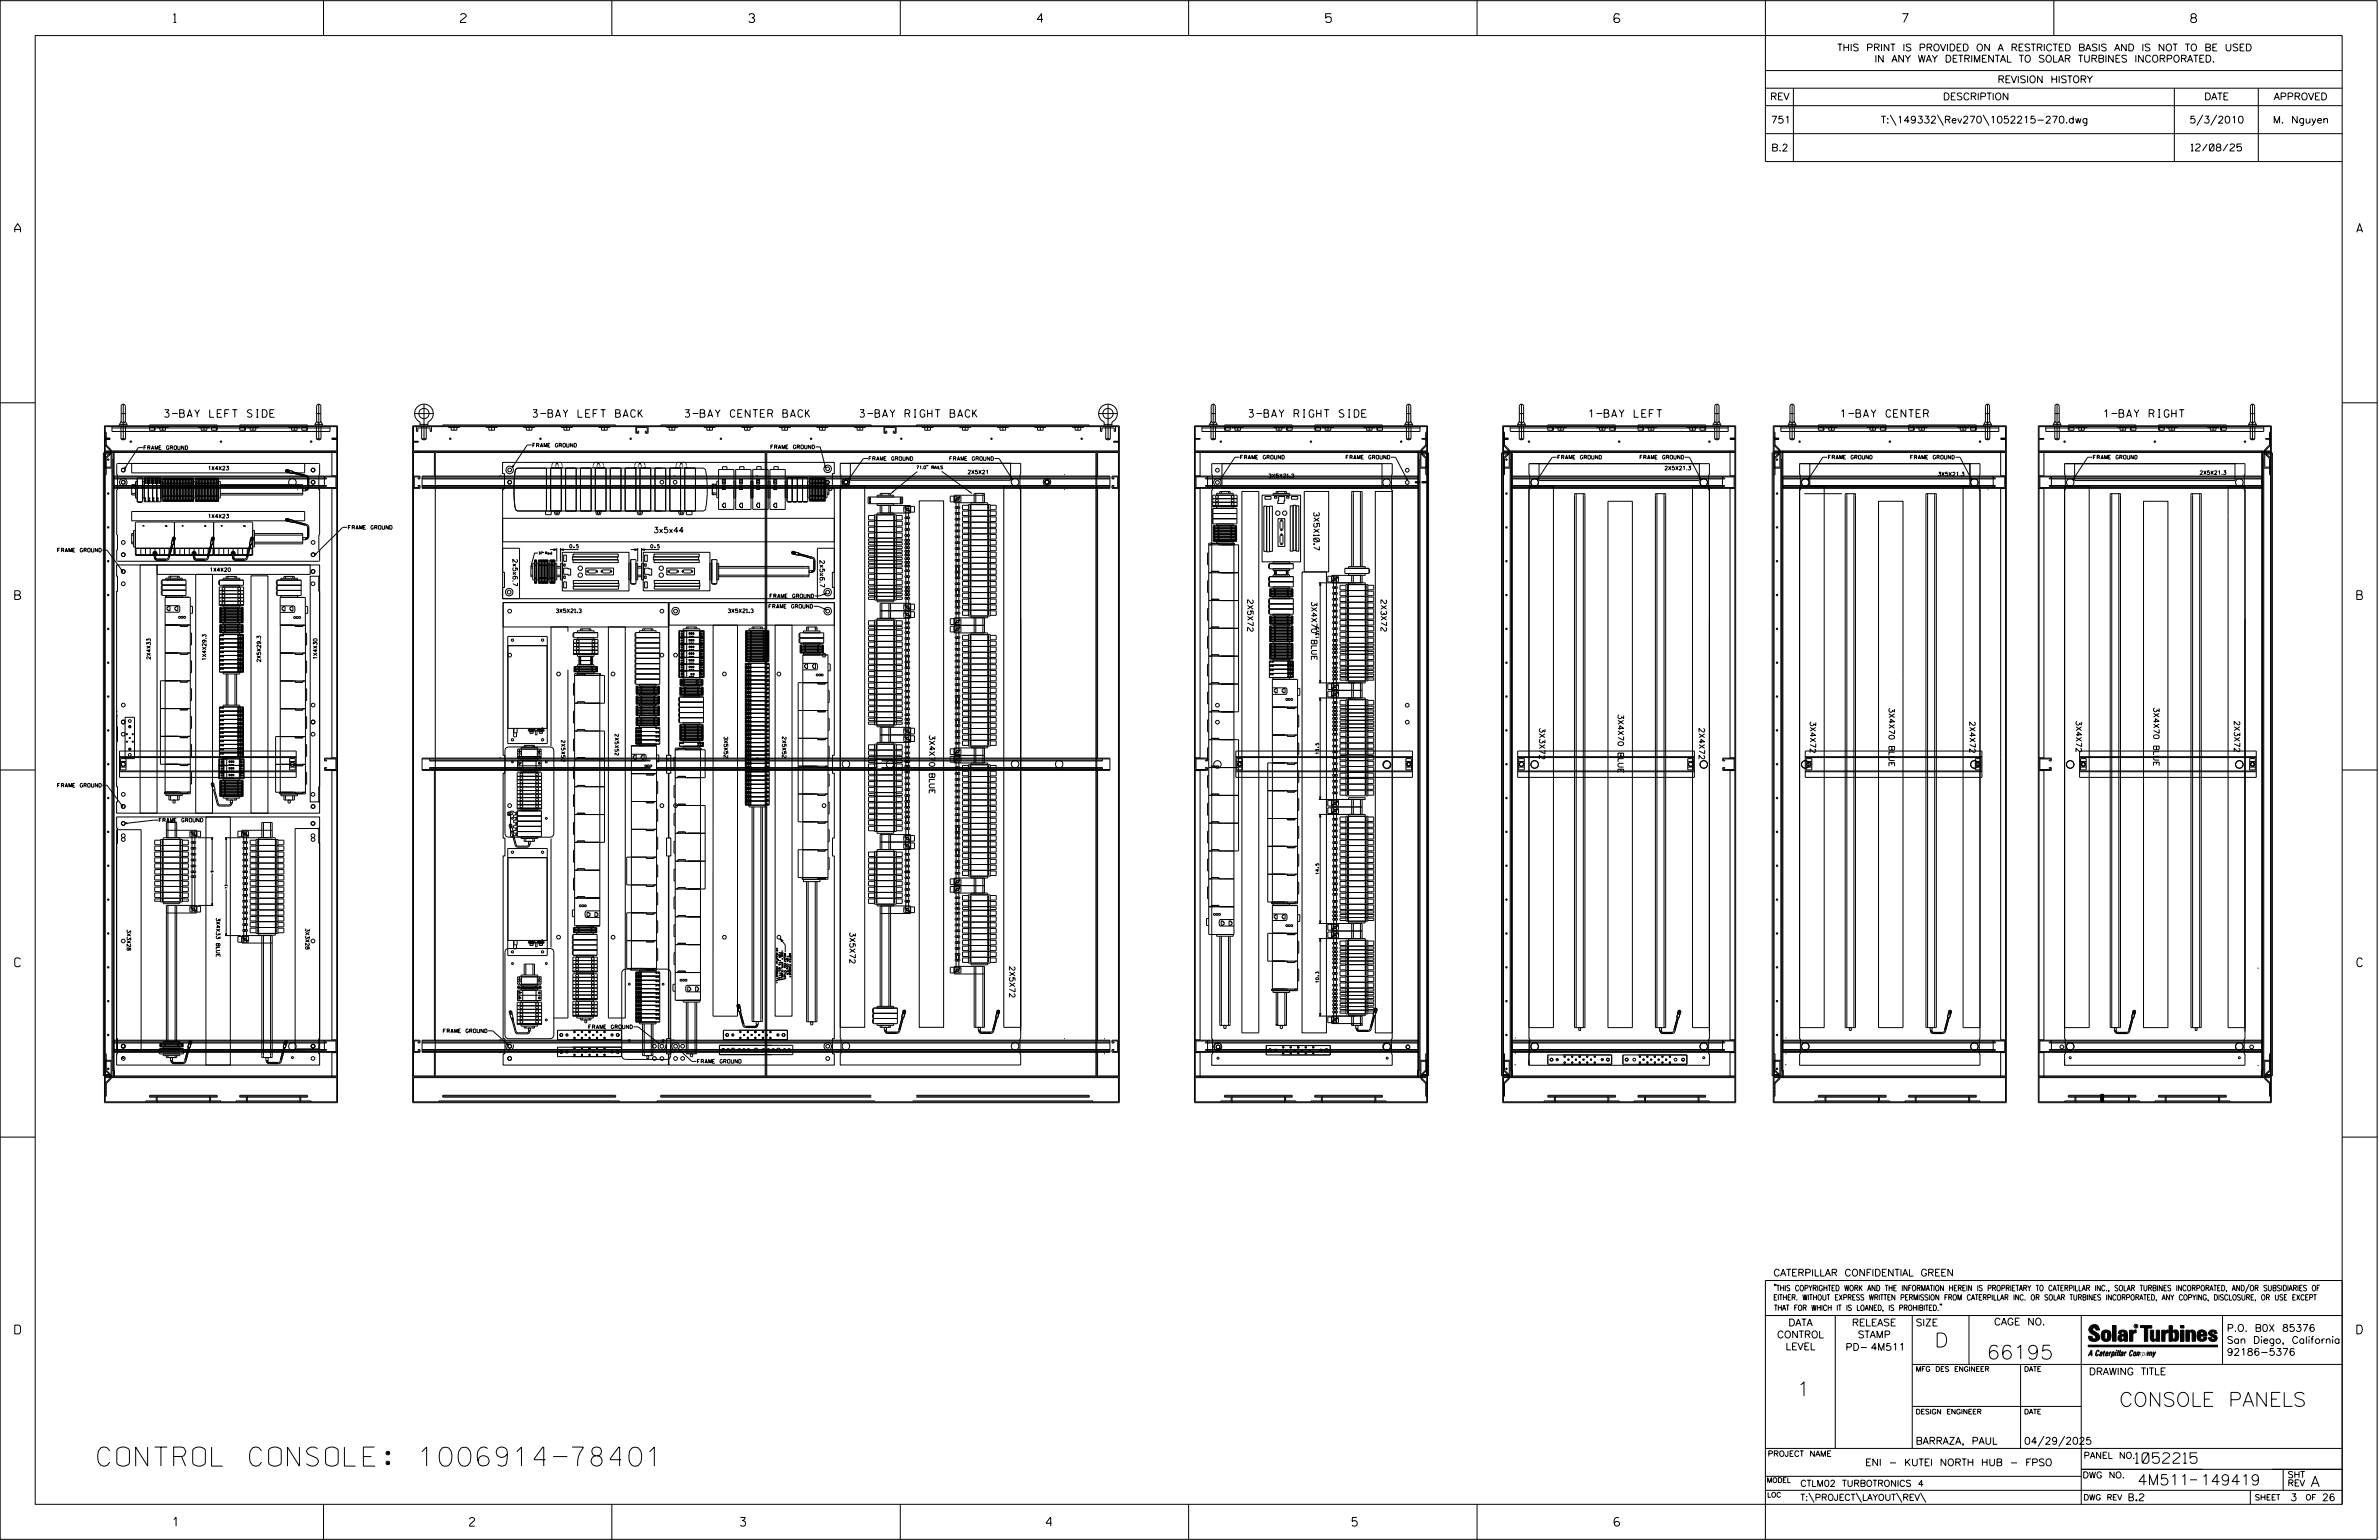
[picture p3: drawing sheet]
<svg xmlns="http://www.w3.org/2000/svg" width="864mm" height="559mm" viewBox="0 0 864 559" stroke-linecap="round" stroke-linejoin="round" font-family="sans-serif">
<defs><g id="words">
<text font-size="6.9" x="35.5" y="532">CONTROL CONSOLE: 1006914-78401</text>
<g font-size="5.1">
<text x="702.3" y="488.8">D</text>
<text x="721.2" y="493.2">66195</text>
<text x="652.2" y="506.5">1</text>
<text x="769.3" y="510.3">CONSOLE PANELS</text>
</g>
<g font-size="3.8">
<text x="775.1" y="531">1052215</text>
<text x="775.9" y="538.9">4M511</text>
<text x="798.8" y="538.9">149419</text>
<text x="838.8" y="539.5">A</text>
</g>
<g font-size="3.2">
<text x="63" y="8.2">1</text>
<text x="167.2" y="8.2">2</text>
<text x="271.8" y="8.2">3</text>
<text x="376.5" y="8.2">4</text>
<text x="481.2" y="8.2">5</text>
<text x="690.6" y="8.2">7</text>
<text x="795.3" y="8.2">8</text>
<text x="5.4" y="84.3">A</text>
<text x="855.5" y="84.3">A</text>
<text x="5.4" y="217.5">B</text>
<text x="855.6" y="217.5">B</text>
<text x="5.4" y="350.8">C</text>
<text x="855.6" y="350.8">C</text>
<text x="5.4" y="484">D</text>
<text x="855.6" y="484">D</text>
<text x="62.8" y="553.8">1</text>
<text x="170.4" y="553.8">2</text>
<text x="268.8" y="553.8">3</text>
<text x="379.8" y="553.8">4</text>
<text x="490.8" y="553.8">5</text>
<text x="585.9" y="553.8">6</text>
</g>
<g font-size="2.7">
<text x="59.8" y="151.4">3-BAY LEFT SIDE</text>
<text x="193.5" y="151.4">3-BAY LEFT BACK</text>
<text x="248.7" y="151.4">3-BAY CENTER BACK</text>
<text x="312.2" y="151.4">3-BAY RIGHT BACK</text>
<text x="453.4" y="151.4">3-BAY RIGHT SIDE</text>
<text x="576.9" y="151.4">1-BAY LEFT</text>
<text x="668.3" y="151.4">1-BAY CENTER</text>
<text x="763.8" y="151.4">1-BAY RIGHT</text>
</g>
<g font-size="2.5">
<text x="666.9" y="18.5">THIS PRINT IS PROVIDED ON A RESTRICTED BASIS AND IS NOT TO BE USED</text>
<text x="680.5" y="22.6">IN ANY WAY DETRIMENTAL TO SOLAR TURBINES INCORPORATED.</text>
<text x="725.1" y="30">REVISION HISTORY</text>
<text x="642.6" y="36.3">REV</text>
<text x="705.3" y="36.3">DESCRIPTION</text>
<text x="800.2" y="36.3">DATE</text>
<text x="825.4" y="36.3">APPROVED</text>
<text x="642.9" y="44.7">751</text>
<text x="682.8" y="44.7">T:\149332\Rev270\1052215-270.dwg</text>
<text x="794.8" y="44.7">5/3/2010</text>
<text x="825.1" y="44.7">M. Nguyen</text>
<text x="643" y="54.8">B.2</text>
<text x="795.4" y="54.8">12/08/25</text>
<text x="643.8" y="463">CATERPILLAR CONFIDENTIAL GREEN</text>
<text x="645.1" y="485.5">CONTROL</text>
<text x="649.2" y="481.1">DATA</text>
<text x="672.3" y="481.1">RELEASE</text>
<text x="674.4" y="485.5">STAMP</text>
<text x="695.4" y="481.1">SIZE</text>
<text x="723.8" y="480.8">CAGE NO.</text>
<text x="808.4" y="483.1">P.O. B0X 85376</text>
<text x="648.2" y="489.8">LEVEL</text>
<text x="669.9" y="490">PD- 4M511</text>
<text x="808.4" y="487.5">San Diego, California</text>
<text x="808.4" y="491.8">92186-5376</text>
<text x="758.3" y="498.9">DRAWING TITLE</text>
<text x="695.4" y="524.1">BARRAZA, PAUL</text>
<text x="734.8" y="524.1">04/29/2025</text>
<text x="677.1" y="531.9">ENI - KUTEI NORTH HUB - FPSO</text>
<text x="772.8" y="544.6">B.2</text>
<text x="831.4" y="544.6">3</text>
<text x="842.9" y="544.6">26</text>
</g>
<g font-size="2.3">
<text x="756.4" y="529.2">PANEL NO.</text>
<text x="653.5" y="539.4">CTLM02 TURBOTRONICS 4</text>
<text x="756" y="536.3">DWG NO.</text>
<text x="830.4" y="539.3">REV</text>
<text x="830.4" y="536.2">SHT</text>
<text x="653.5" y="544.5">T:\PROJECT\LAYOUT\REV\</text>
</g>
<g font-size="2">
<text x="476.9" y="186" transform="rotate(90 476.9 186)">3X5X10.7</text>
<text x="237.2" y="193.4">3x5x44</text>
<text x="452.9" y="217.7" transform="rotate(90 452.9 217.7)">2X5X72</text>
<text x="476" y="218.2" transform="rotate(90 476 218.2)">3X4X70 BLUE</text>
<text x="501.3" y="217.7" transform="rotate(90 501.3 217.7)">2X3X72</text>
<text x="685.7" y="256.8" transform="rotate(90 685.7 256.8)">3X4X70 BLUE</text>
<text x="781.8" y="256.6" transform="rotate(90 781.8 256.6)">3X4X70 BLUE</text>
<text x="587.3" y="259.1" transform="rotate(90 587.3 259.1)">3X4X70 BLUE</text>
<text x="657.1" y="261.7" transform="rotate(90 657.1 261.7)">3X4X72</text>
<text x="715" y="261.7" transform="rotate(90 715 261.7)">2X4X72</text>
<text x="753.6" y="261.5" transform="rotate(90 753.6 261.5)">3X4X72</text>
<text x="811" y="261.5" transform="rotate(90 811 261.5)">2X3X72</text>
<text x="337.3" y="266.6" transform="rotate(90 337.3 266.6)">3X4X70 BLUE</text>
<text x="558.8" y="264" transform="rotate(90 558.8 264)">3X3X72</text>
<text x="616.8" y="264" transform="rotate(90 616.8 264)">2X4X72</text>
<text x="308.4" y="338.1" transform="rotate(90 308.4 338.1)">3X5X72</text>
<text x="366.4" y="350.5" transform="rotate(90 366.4 350.5)">2X5X72</text>
<text x="643.8" y="468.4">&quot;THIS COPYRIGHTED WORK AND THE INFORMATION HEREIN IS PROPRIETARY TO CATERPILLAR INC., SOLAR TURBINES INCORPORATED, AND/OR SUBSIDIARIES OF</text>
<text x="643.8" y="471.8">EITHER. WITHOUT EXPRESS WRITTEN PERMISSION FROM CATERPILLAR INC. OR SOLAR TURBINES INCORPORATED, ANY COPYING, DISCLOSURE, OR USE EXCEPT</text>
<text x="644" y="475.6">THAT FOR WHICH IT IS LOANED, IS PROHIBITED.&quot;</text>
<text x="641.7" y="528.5">PROJECT NAME</text>
<text x="756.3" y="544.3">DWG REV</text>
<text x="818.5" y="544.3">SHEET</text>
<text x="836.9" y="544.3">OF</text>
</g>
<g font-size="1.8">
<text x="695.4" y="497.6">MFG DES ENGINEER</text>
<text x="734.8" y="497.6">DATE</text>
<text x="695.4" y="513.1">DESIGN ENGINEER</text>
<text x="734.8" y="513.1">DATE</text>
<text x="641.3" y="538">MODEL</text>
<text x="641.5" y="543.3">LOC</text>
</g>
<g font-size="1.7">
<text x="186.1" y="202.7" transform="rotate(90 186.1 202.7)">2x5x6.7</text>
<text x="297.6" y="203.1" transform="rotate(90 297.6 203.1)">2x5x6.7</text>
</g>
<g font-size="1.4">
<text x="52.3" y="163.1">FRAME GROUND</text>
<text x="193.4" y="162.2">FRAME GROUND</text>
<text x="279.8" y="162.8">FRAME GROUND</text>
<text x="315.5" y="167.1">FRAME GROUND</text>
<text x="344.8" y="167.1">FRAME GROUND</text>
<text x="450.4" y="166.6">FRAME GROUND</text>
<text x="488.7" y="166.6">FRAME GROUND</text>
<text x="565.5" y="166.6">FRAME GROUND</text>
<text x="595.3" y="166.6">FRAME GROUND</text>
<text x="663.7" y="166.6">FRAME GROUND</text>
<text x="693.6" y="166.6">FRAME GROUND</text>
<text x="759.9" y="166.6">FRAME GROUND</text>
<text x="75.4" y="170.6">1X4X23</text>
<text x="351.2" y="172">2X5X21</text>
<text x="460.6" y="173.4">3X5X21.3</text>
<text x="604.2" y="170.5">2X5X21.3</text>
<text x="703.4" y="172.7">3X5X21.3</text>
<text x="798.5" y="172.2">2X5X21.3</text>
<text x="75.4" y="188">1X4X23</text>
<text x="126.5" y="192">FRAME GROUND</text>
<text x="20.9" y="200.3">FRAME GROUND</text>
<text x="76.1" y="207.4">1X4X20</text>
<text x="279.1" y="220.7">FRAME GROUND</text>
<text x="279.5" y="216.9">FRAME GROUND</text>
<text x="201.9" y="222.3">3X5X21.3</text>
<text x="264.3" y="222.3">3X5X21.3</text>
<text x="54.6" y="239.4" transform="rotate(-90 54.6 239.4)">2X4X33</text>
<text x="74.8" y="239.8" transform="rotate(-90 74.8 239.8)">1X4X29.3</text>
<text x="115.1" y="239.4" transform="rotate(-90 115.1 239.4)">1X4X30</text>
<text x="94.6" y="240.3" transform="rotate(-90 94.6 240.3)">2X5X29.3</text>
<text x="203.8" y="268.7" transform="rotate(90 203.8 268.7)">2X5X52</text>
<text x="223.2" y="266.4" transform="rotate(90 223.2 266.4)">2X5X52</text>
<text x="262.8" y="267.4" transform="rotate(90 262.8 267.4)">3X5X52</text>
<text x="284" y="267.4" transform="rotate(90 284 267.4)">2X5X52</text>
<text x="20.9" y="285.6">FRAME GROUND</text>
<text x="57.8" y="298.3">FRAME GROUND</text>
<text x="78.5" y="333" transform="rotate(90 78.5 333)">3X4X33 BLUE</text>
<text x="46.1" y="337.2" transform="rotate(90 46.1 337.2)">3X3X28</text>
<text x="110.9" y="336.8" transform="rotate(90 110.9 336.8)">3X3X28</text>
<text x="160.9" y="374.7">FRAME GROUND</text>
<text x="213.7" y="373.3">FRAME GROUND</text>
<text x="253.2" y="385.8">FRAME GROUND</text>
</g>
<g font-size="1.2">
<text x="206.8" y="198.8">0.5</text>
<text x="236.2" y="198.8">0.5</text>
</g>
<g font-size="1.1">
<text x="332.6" y="170.1">71.0&quot; RAILS</text>
<text x="478.7" y="231.6" transform="rotate(-90 478.7 231.6)">13.3</text>
<text x="478.7" y="273.6" transform="rotate(-90 478.7 273.6)">13.5</text>
<text x="478.7" y="317.3" transform="rotate(-90 478.7 317.3)">14.5</text>
<text x="478.7" y="356.6" transform="rotate(-90 478.7 356.6)">10.3</text>
</g>
<text font-size=".9" x="775.1" y="481.7">R</text>
<g font-size=".8">
<text x="195.6" y="201.1">37&quot; Rail</text>
<text x="77.4" y="316.5" transform="rotate(-90 77.4 316.5)">9</text>
<text x="82.5" y="322.4" transform="rotate(-90 82.5 322.4)">13</text>
</g>
<g font-size=".7">
<text x="281.7" y="344" transform="rotate(90 281.7 344)">AR-Radial PRODUCTS)</text>
<text x="282.6" y="345.3" transform="rotate(90 282.6 345.3)">FOR T70 GS/T130</text>
<text x="283.6" y="345" transform="rotate(90 283.6 345)">(ONLY APPLICABLE</text>
<text x="284.5" y="345.6" transform="rotate(90 284.5 345.6)">MOUNTING STUDS</text>
<text x="285.5" y="347" transform="rotate(90 285.5 347)">FOR CENTER</text>
<text x="286.5" y="346" transform="rotate(90 286.5 346)">NOTCH PANDUCT</text>
</g>
<g font-size=".4">
<text x="188.5" y="272.5">G</text>
<text x="188.5" y="273.4">N</text>
<text x="188.5" y="274.3">L</text>
<text x="195.6" y="272.5">G</text>
<text x="195.6" y="273.4">N</text>
<text x="195.6" y="274.3">L</text>
<text x="188.5" y="355.1">G</text>
<text x="188.5" y="356.9">L</text>
<text x="195.6" y="355.1">G</text>
<text x="195.6" y="356.9">L</text>
</g>
<g font-size=".3">
<text x="51.9" y="191">P1</text>
<text x="60.1" y="191">P2</text>
<text x="66.1" y="191">P1</text>
<text x="74.2" y="191">P2</text>
<text x="80.3" y="191">P1</text>
<text x="88.4" y="191">P2</text>
<text x="188.4" y="277.1">2</text>
<text x="188.4" y="279">4</text>
<text x="195.7" y="277.1">1</text>
<text x="195.7" y="279">3</text>
<text x="188.4" y="360.4">2</text>
<text x="188.4" y="362.2">4</text>
<text x="189.3" y="362.3">-</text>
<text x="195.7" y="360.4">1</text>
<text x="195.7" y="362.3">3</text>
</g>
</g></defs>
<g fill="none" stroke="#000" stroke-width=".36">
<path d="M.1 .2h862.8v558.4h-862.8zM12.8 12.9h837.4v533h-837.4zM117.4 .2v12.7M222.1 .2v12.7M326.8 .2v12.7M431.5 .2v12.7M536.2 .2v12.7M587.9 5.5l-.5-.5h-1l-.5 1v1.7l.5 .4h1l.6-.4v-.6l-.6-.5h-1l-.5 .5M640.9 .2v58.4h209.3M745.6 .2v12.7M640.9 25.6h209.3M640.9 32h209.3"/>
<path d="M640.9 38.3h209.3M651 32v26.6M789.3 32v26.6M819.8 32v26.6M640.9 48.5h209.3M686.2 41.7l2.1 3.8M703.3 41.7l2.2 3.8M719.9 41.7l2.1 3.8M799.6 41.7l-2.1 3.8M804.7 41.7l-2.2 3.8M.1 146.2h12.7M37.9 154.5h84.6v245.6h-84.6z"/>
<path d="M38.2 154.8h84v8.8h-84zM38.2 159h1.7v.5h-1.7M38.2 156.8h.4v4.8h-.4l1.8 1.8v1l-1.8 1.8M38.2 159.2h1.7M38.2 159.6h.4M38.2 158.3h.4M38.2 157.4h.4M38.2 158.8h.4M38.4 159v.5M38.7 159v.5M38.8 159v.5M38.9 159v.5"/>
<path d="M39.1 159v.5M39.2 159v.5M39.4 159v.5M39.5 159v.5M39.7 159v.5M39.8 159v.5M40.6 154.8v1.8h79.2v-1.8M40.6 155.3h79.2M43.3 154h2.8M43.3 154v.5M43.9 159.2l.8 .4 .9-.4M43.9 159.2h1.7"/>
<path d="M43.9 154.5v4.7M44 152.7a.76 .76 0 0 0 .7 .8 .76 .76 0 0 0 .8-.8M44 152.7v-5.3a.76 .76 0 0 1 .7-.8 .76 .76 0 0 1 .8 .8v5.3M44 150.1h1.5M44 152.7l-.7 1.3M44.7 146.6v13M45.5 152.7l.6 1.3M45.6 154.5v4.7M46.1 154v.5M54.3 155.1h2M54.3 154.8v1.3h2v-1.3M54.3 154.5v-.3h24.5v.3"/>
<path d="M55.3 154.5v.3M56.1 155.1v1M57 154.8v.3h4.1v-.3M57 154.5v.3M58 155.1v1h2.1v-1M59.1 155.1v1M59.1 154.5v.3M72 154.8v.3h4.1v-.3M73 155.1v1h2.1v-1M74 155.1v1M74.1 154.5v.3M76.1 154.5v.3"/>
<path d="M76.8 155.1h2M76.8 154.8v1.3h2v-1.3M77.8 154.5v.3M78.6 155.1v1M87 154.5v-.3h24.6v.3M87 155.1h2.1M87 154.8v1.3h2.1v-1.3M87.3 154.5v.3M88.8 154.5v.3M88.8 155.1v1M89.8 154.5v.6h4.1v-.3M90.8 155.1v1h2.1v-1"/>
<path d="M91.8 155.1v1M92.6 154.5v.3M105.8 155.1v1h2v-1M106.8 155.1v1M107.6 154.5v.3M108.9 154.5v.6h-4.1v-.3M109.6 155.1h2M109.6 154.8v1.3h2v-1.3M109.8 154.5v.3M111.3 154.5v.3M111.3 155.1v1M114.3 154h2.8"/>
<path d="M114.3 154v.5M114.9 159.2l.8 .4 .8-.4M114.9 159.2h1.6M114.9 154.5v4.7M114.9 152.7a.76 .76 0 0 0 .8 .8 .76 .76 0 0 0 .8-.8M114.9 152.7v-5.3a.76 .76 0 0 1 .8-.8 .76 .76 0 0 1 .8 .8v5.3M114.9 150.1h1.6M114.9 152.7l-.6 1.3M115.7 146.6v13M116.5 152.7l.6 1.3M116.5 154.5v4.7M117.1 154v.5"/>
<path d="M120.5 159.2h1.7M120.6 159v.5M120.8 159v.5M120.9 159v.5M121.1 159v.5M121.2 159v.5M121.4 159v.5M121.5 159v.5M121.6 159v.5M121.7 159v.5M121.9 159v.5M122 159v.5"/>
<path d="M122.2 159h-1.7v.5h1.7M149.8 154.5h256.5v245.6h-256.5zM150.1 154.8h255.9v8.8h-255.9zM150.3 160v.5M150.4 160v.5M150.5 150.1h6.8M150.6 160v.5M150.7 160v.5M150.8 160v.5M151 160v.5M151.1 160v.5M151.2 154.8v1.8h.5v-1.3h4.4v1.3h.5v-1.8"/>
<path d="M151.2 160v.5M151.4 160v.5M151.5 160v.5M151.7 160v.5M151.8 160v.5M152.5 154.5v-1.4a3.4 3.4 0 0 1-1.3-5.2 3.4 3.4 0 0 1 5.4 0 3.4 3.4 0 0 1-1.3 5.2v1.4M152.5 154h2.8M153.1 159.2l.8 .4 .8-.4M153.1 159.2h1.6M153.1 154.5v4.7M153.9 146.6v13M154.7 154.5v4.7"/>
<path d="M160.7 154.5v-.3h62.8v.3M162.8 154.8v.3h4.1v-.3M163.8 155.1v1h2v-1M164.8 154.5v.3M164.8 155.1v1M176.4 154.8v.3h4.1v-.3M177.4 155.1v1h2.1v-1M178.5 154.5v.3M178.5 155.1v1M190 154.8v.3h4.1v-.3M191.1 155.1v1h2v-1M192.1 154.5v.3"/>
<path d="M192.1 155.1v1M203.7 154.8v.3h4.1v-.3M204.7 155.1v1h2.1v-1M205.7 154.5v.3M205.7 155.1v1M217.3 154.8v.3h4.1v-.3M218.4 155.1v1h2v-1M219.4 154.5v.3M219.4 155.1v1M230.8 154.8v2.4h1v-.8h-.2v.5h-.5v-1.8h3.8v1.8h-.4v-.5h-.3v.8h1.1v-2.4M239.9 154.5v-.3h76.4v.3M241.9 154.8v.3h4.1v-.3"/>
<path d="M242.9 155.1v1h2.1v-1M243.9 154.5v.3M243.9 155.1v1M255.6 154.8v.3h4v-.3M256.6 155.1v1h2v-1M257.6 154.5v.3M257.6 155.1v1M269.2 154.8v.3h4.1v-.3M270.2 155.1v1h2.1v-1M271.3 154.5v.3M271.3 155.1v1M282.8 154.8v.3h4.1v-.3"/>
<path d="M283.8 155.1v1h2.1v-1M284.9 154.5v.3M284.9 155.1v1M296.5 154.8v.3h4.1v-.3M297.5 155.1v1h2v-1M298.5 154.5v.3M298.5 155.1v1M310.1 154.8v.3h4.1v-.3M311.1 155.1v1h2.1v-1M312.2 154.5v.3M312.2 155.1v1M320.9 154.8v2.4"/>
<path d="M325.3 154.8v2.4h-1v-.8h.3v.5h.4v-1.8h-3.8v1.8h.4v-.5h.3v.8h-1M332.6 154.5v-.3h62.8v.3M334.7 154.8v.3h4.1v-.3M335.7 155.1v1h2v-1M336.7 154.5v.3M336.7 155.1v1M348.3 154.8v.3h4.1v-.3M349.4 155.1v1h2v-1M350.4 154.5v.3M350.4 155.1v1M362 154.8v.3h4.1v-.3M363 155.1v1h2.1v-1"/>
<path d="M364 154.5v.3M364 155.1v1M375.6 154.8v.3h4.1v-.3M376.6 155.1v1h2.1v-1M377.6 154.5v.3M377.6 155.1v1M389.3 154.8v.3h4v-.3M390.3 155.1v1h2v-1M391.3 154.5v.3M391.3 155.1v1M398.8 150.1h6.8M399.5 154.8v1.8h.5v-1.3h4.5v1.3h.5v-1.8"/>
<path d="M400.8 154.5v-1.4a3.4 3.4 0 0 1-1.2-5.2 3.4 3.4 0 0 1 5.3 0 3.4 3.4 0 0 1-1.3 5.2v1.4M400.8 154h2.8M401.4 159.2l.8 .4 .8-.4M401.4 154.5v4.7M401.4 159.2h1.6M402.2 146.6v13M403 154.5v4.7M404.3 160v.5M404.5 160v.5M404.6 160v.5M404.7 160v.5M404.9 160v.5"/>
<path d="M405 160v.5M405.1 160v.5M405.3 160v.5M405.4 160v.5M405.6 160v.5M405.7 160v.5M405.8 160v.5M433.6 154.5h84.6v245.6h-84.6zM433.9 154.8h84v8.8h-84zM433.9 159.2h1.7M434.1 159v.5M434.2 159v.5"/>
<path d="M434.4 159v.5M434.5 159v.5M434.7 159v.5M434.8 159v.5M434.9 159v.5M435 159v.5M435.2 159v.5M435.3 159v.5M435.5 159v.5M435.6 159v.5M436.3 155.3h79.2M436.3 154.8v1.8h79.2v-1.8"/>
<path d="M439 154h2.9M439 154v.5M439.6 159.2l.8 .4 .9-.4M439.6 154.5v4.7M439.6 159.2h1.7M439.7 152.7l-.7 1.3M439.7 152.7a.76 .76 0 0 0 .7 .8 .76 .76 0 0 0 .8-.8M439.7 152.7v-5.3a.76 .76 0 0 1 .7-.8 .76 .76 0 0 1 .8 .8v5.3M439.7 150.1h1.5M440.4 146.6v13M441.2 152.7l.7 1.3M441.3 154.5v4.7"/>
<path d="M441.9 154v.5M444.5 154.5v-.3h24.6v.3M444.5 155.1h2.1M444.5 154.8v1.3h2.1v-1.3M444.8 154.5v.3M444.8 155.1v1M446.3 154.5v.3M447.3 154.5v.6h4v-.3M448.3 155.1v1h2v-1M448.5 154.5v.3M449.3 155.1v1M463.3 155.1v1h2v-1"/>
<path d="M463.5 154.5v.3M464.3 155.1v1M466.3 154.5v.6h-4.1v-.3M467 155.1h2.1M467 154.8v1.3h2.1v-1.3M467.3 154.5v.3M467.3 155.1v1M468.8 154.5v.3M477.3 154.5v-.3h24.5v.3M477.3 155.1h2.1M477.3 154.8v1.3h2.1v-1.3M477.6 155.1v1"/>
<path d="M478.3 154.5v.3M480 154.5v.6h4.1v-.3M481 155.1v1h2.1v-1M482 154.5v.3M482.1 155.1v1M496 155.1v1h2.1v-1M497.1 154.5v.3M497.1 155.1v1M499.1 154.5v.6h-4.1v-.3M499.8 155.1h2.1M499.8 154.8v1.3h2.1v-1.3M500.1 155.1v1"/>
<path d="M500.8 154.5v.3M510 154h2.8M510 154v.5M510.5 159.2l.9 .4 .8-.4M510.5 159.2h1.7M510.5 154.5v4.7M510.6 152.7l-.6 1.3M510.6 152.7a.76 .76 0 0 0 .8 .8 .76 .76 0 0 0 .7-.8M510.6 152.7v-5.3a.76 .76 0 0 1 .8-.8 .76 .76 0 0 1 .7 .8v5.3M510.6 150.1h1.5M511.4 146.6v13M512.1 152.7l.7 1.3"/>
<path d="M512.2 154.5v4.7M512.8 154v.5M516.2 159.2h1.7M516.2 159v.5M516.3 159v.5M516.5 159v.5M516.6 159v.5M516.7 159v.5M516.9 159v.5M517 159v.5M517.2 159v.5M517.3 159v.5"/>
<path d="M517.4 159v.5M517.6 159.6h.3M517.6 158.3h.3M517.6 157.4h.3M517.6 158.8h.3M517.7 159v.5M517.9 156.8h-.3v4.8h.3l-1.8 1.8v1l1.8 1.8M545.5 154.5h84.6v245.6h-84.6zM545.8 154.8h84v8.8h-84zM545.8 159.2h1.7M545.8 156.8h.3v4.8h-.3l1.7 1.8v1l-1.7 1.8M545.8 159.6h.3"/>
<path d="M545.8 158.3h.3M545.8 157.4h.3M545.8 158.8h.3M545.8 159h1.7v.5h-1.7M546 159v.5M546.1 159v.5M546.2 159v.5M546.4 159v.5M546.5 159v.5M546.7 159v.5M546.8 159v.5M546.9 159v.5"/>
<path d="M547.1 159v.5M547.2 159v.5M547.3 159v.5M548.2 155.3h79.1M548.2 154.8v1.8h79.1v-1.8M550.9 154h2.8M550.9 154v.5M551.5 159.2l.8 .4 .8-.4M551.5 159.2h1.6M551.5 154.5v4.7M551.5 152.7l-.6 1.3M551.5 152.7a.78 .78 0 0 0 .8 .8 .78 .78 0 0 0 .8-.8"/>
<path d="M551.5 152.7v-5.3a.78 .78 0 0 1 .8-.8 .78 .78 0 0 1 .8 .8v5.3M551.5 150.1h1.6M552.3 146.6v13M553.1 152.7l.6 1.3M553.1 154.5v4.7M553.7 154v.5M561.8 155.1h2.1M561.8 154.8v1.3h2.1v-1.3M561.9 154.5v-.3h24.5v.3M562.9 154.5v.3M563.6 155.1v1M564.6 154.5v.6h4v-.3"/>
<path d="M565.6 155.1v1h2v-1M566.6 155.1v1M566.6 154.5v.3M580.6 155.1v1h2v-1M581.6 154.5v.3M581.6 155.1v1M583.7 154.5v.6h-4.1v-.3M584.3 155.1h2.1M584.3 154.8v1.3h2.1v-1.3M585.4 154.5v.3M586.1 155.1v1M594.6 154.5v-.3h24.6v.3"/>
<path d="M594.6 155.1h2.1M594.6 154.8v1.3h2.1v-1.3M594.9 154.5v.3M596.4 154.5v.3M596.4 155.1v1M597.3 154.5v.6h4.1v-.3M598.3 155.1v1h2.1v-1M599.4 155.1v1M600.1 154.5v.3M613.4 155.1v1h2v-1M614.4 155.1v1M615.1 154.5v.3"/>
<path d="M616.4 154.5v.6h-4v-.3M617.1 155.1h2.1M617.1 154.8v1.3h2.1v-1.3M617.4 154.5v.3M618.9 154.5v.3M618.9 155.1v1M621.8 154h2.9M621.8 154v.5M622.4 159.2l.9 .4 .8-.4M622.4 159.2h1.7M622.4 154.5v4.7M622.5 152.7l-.7 1.3"/>
<path d="M622.5 152.7a.78 .78 0 0 0 .8 .8 .78 .78 0 0 0 .7-.8M622.5 152.7v-5.3a.78 .78 0 0 1 .8-.8 .78 .78 0 0 1 .7 .8v5.3M622.5 150.1h1.5M623.3 146.6v13M624 152.7l.7 1.3M624.1 154.5v4.7M624.7 154v.5M628.1 159.2h1.7M628.2 159v.5M628.4 159v.5M628.5 159v.5M628.6 159v.5"/>
<path d="M628.8 159v.5M628.9 159v.5M629 159v.5M629.2 159v.5M629.3 159v.5M629.5 159v.5M629.6 159v.5M629.8 159h-1.7v.5h1.7M643.7 154.5h84.6v245.6h-84.6zM644 154.8h84v8.8h-84zM644 159.2h1.7M644 156.8h.3v4.8h-.3l1.8 1.8v1l-1.8 1.8"/>
<path d="M644 159.6h.3M644 158.3h.3M644 157.4h.3M644 158.8h.3M644 159h1.7v.5h-1.7M644.2 159v.5M644.5 159v.5M644.6 159v.5M644.8 159v.5M644.9 159v.5M645 159v.5M645.2 159v.5"/>
<path d="M645.3 159v.5M645.4 159v.5M645.6 159v.5M646.5 155.3h79.1M646.5 154.8v1.8h79.1v-1.8M649.1 154h2.9M649.1 154v.5M649.7 159.2l.9 .4 .8-.4M649.7 159.2h1.7M649.7 154.5v4.7M649.8 152.7l-.7 1.3M649.8 152.7a.76 .76 0 0 0 .7 .8 .76 .76 0 0 0 .8-.8"/>
<path d="M649.8 152.7v-5.3a.76 .76 0 0 1 .7-.8 .76 .76 0 0 1 .8 .8v5.3M649.8 150.1h1.5M650.6 146.6v13M651.3 152.7l.7 1.3M651.4 154.5v4.7M652 154v.5M660.1 154.5v-.3h24.6v.3M660.1 155.1h2M660.1 154.8v1.3h2v-1.3M661.1 154.5v.3M661.8 155.1v1M662.8 154.8v.3h4.1v-.3"/>
<path d="M662.8 154.5v.3M663.8 155.1v1h2.1v-1M664.8 155.1v1M664.9 154.5v.3M678.8 155.1v1h2.1v-1M679.8 155.1v1M679.9 154.5v.3M681.9 154.5v.6h-4.1v-.3M682.6 155.1h2M682.6 154.8v1.3h2v-1.3M683.6 154.5v.3M684.4 155.1v1"/>
<path d="M692.9 154.5v-.3h24.5v.3M692.9 155.1h2M692.9 154.8v1.3h2v-1.3M693.1 154.5v.3M694.6 154.5v.3M694.6 155.1v1M695.6 154.5v.6h4.1v-.3M696.6 155.1v1h2v-1M697.6 155.1v1M698.4 154.5v.3M711.6 155.1v1h2v-1M712.6 155.1v1"/>
<path d="M713.4 154.5v.3M714.7 154.5v.6h-4.1v-.3M715.4 155.1h2M715.4 154.8v1.3h2v-1.3M715.6 154.5v.3M717.1 154.5v.3M717.1 155.1v1M720.1 154h2.8M720.1 154v.5M720.7 159.2l.8 .4 .8-.4M720.7 159.2h1.6M720.7 154.5v4.7"/>
<path d="M720.7 152.7l-.6 1.3M720.7 152.7a.76 .76 0 0 0 .8 .8 .76 .76 0 0 0 .7-.8M720.7 152.7v-5.3a.76 .76 0 0 1 .8-.8 .76 .76 0 0 1 .7 .8v5.3M720.7 150.1h1.5M721.5 146.6v13M722.2 152.7l.7 1.3M722.3 154.5v4.7M722.9 154v.5M726.3 159.2h1.7M726.5 159v.5M726.6 159v.5M726.7 159v.5"/>
<path d="M726.9 159v.5M727 159v.5M727.1 159v.5M727.3 159v.5M727.4 159v.5M727.6 159v.5M727.7 159v.5M727.8 159v.5M728 159h-1.7v.5h1.7M739.9 154.5h84.6v245.6h-84.6zM740.2 154.8h84v8.8h-84zM740.2 159.2h1.7"/>
<path d="M740.4 159v.5M740.6 159v.5M740.7 159v.5M740.8 159v.5M740.9 159v.5M741.1 159v.5M741.2 159v.5M741.4 159v.5M741.5 159v.5M741.6 159v.5M741.8 159v.5M741.9 159v.5"/>
<path d="M742.6 155.3h79.2M742.6 154.8v1.8h79.2v-1.8M745.3 154h2.8M745.3 154v.5M745.9 159.2l.8 .4 .8-.4M745.9 159.2h1.6M745.9 154.5v4.7M746 152.7l-.7 1.3M746 152.7a.76 .76 0 0 0 .7 .8 .76 .76 0 0 0 .8-.8M746 152.7v-5.3a.76 .76 0 0 1 .7-.8 .76 .76 0 0 1 .8 .8v5.3M746 150.1h1.5M746.7 146.6v13"/>
<path d="M747.5 152.7l.6 1.3M747.5 154.5v4.7M748.1 154v.5M750.8 154.5v-.3h24.6v.3M750.8 155.1h2.1M750.8 154.8v1.3h2.1v-1.3M751.1 154.5v.3M751.1 155.1v1M752.6 154.5v.3M753.6 154.5v.6h4.1v-.3M754.6 155.1v1h2v-1M754.8 154.5v.3"/>
<path d="M755.6 155.1v1M769.6 155.1v1h2v-1M769.8 154.5v.3M770.6 155.1v1M772.7 154.5v.6h-4.1v-.3M773.3 155.1h2.1M773.3 154.8v1.3h2.1v-1.3M773.6 154.5v.3M773.6 155.1v1M775.1 154.5v.3M783.6 154.5v-.3h24.5v.3M783.6 155.1h2"/>
<path d="M783.6 154.8v1.3h2v-1.3M783.9 155.1v1M784.6 154.5v.3M786.3 154.5v.3M786.3 154.8v.3h4.1v-.3M787.4 155.1v1h2v-1M788.4 154.5v.3M788.4 155.1v1M802.4 155.1v1h2v-1M803.3 154.5v.3M803.4 155.1v1M805.4 154.5v.6h-4.1v-.3"/>
<path d="M806.1 155.1h2M806.1 154.8v1.3h2v-1.3M806.4 155.1v1M807.1 154.5v.3M816.3 154h2.8M816.3 154v.5M816.9 159.2l.8 .4 .8-.4M816.9 154.5v4.7M816.9 159.2h1.6M816.9 152.7a.76 .76 0 0 0 .8 .8 .76 .76 0 0 0 .7-.8M816.9 152.7v-5.3a.76 .76 0 0 1 .8-.8 .76 .76 0 0 1 .7 .8v5.3M816.9 150.1h1.5"/>
<path d="M816.9 152.7l-.6 1.3M817.7 146.6v13M818.4 152.7l.7 1.3M818.5 154.5v4.7M819.1 154v.5M822.5 159.2h1.7M822.5 159v.5M822.6 159v.5M822.8 159v.5M822.9 159v.5M823.1 159v.5M823.2 159v.5"/>
<path d="M823.3 159v.5M823.5 159v.5M823.6 159v.5M823.7 159v.5M823.9 159.6h.3M823.9 158.3h.3M823.9 157.4h.3M823.9 158.8h.3M824 159v.5M824.2 156.8h-.3v4.8h.3l-1.8 1.8v1l1.8 1.8M850.2 146.2h12.7M37.4 164.4h3.2v225.8h-3.2"/>
<path d="M37.5 164.4v225.8M37.9 163.9h84.6M37.9 169.9h2.7M38.2 164.2h84v226.2h-84M38.2 163.9v226.8M38.2 170h.4M38.2 169.1h.4M38.2 161h.4M38.2 160.1h.4M38.3 164.7h2v4.8h-2zM38.6 161.4l1.7 1.8v1.4l-1.7 1.8v5.9h-.4M40 163.5h.4"/>
<path d="M40.6 166.8h.4v221h-.4M40.6 171.2h.4M41.1 163.9v226.8M41.1 166.1h.3M41.3 177.2l80.9 .1M41.3 173.8h77.3v-.3h-.5v-.5h3.9v3.9h-3.9v-.4h.5v-.3h-77.3M41.3 176.9h76.5M41.3 176.5h76.5M41.3 173h76.5M41.3 172.8h80.9M41.3 173.5h76.5M41.4 163.6v227.4"/>
<path d="M42.5 168.2h73.4l.1 4.1h-.3v5.4h.3v16.4h-.3v5.5h.3v3.9l-73.5 .1zM45.5 169.3l-.3 .8 .7-.6M47.8 179h1.4M49.2 175.9h-1.4v3.7h1.4M49.8 174.7h-.6v6h.6M49.8 173.4h1.9v8.7h-1.9zM51.7 174.7h.7M51.9 162.4h-1.7l-5 7.7M52.4 173.4h6v8.7h-6zM52.5 174.3h.4v.3h-.4zM52.5 173.6h.4v.3h-.4zM53.4 175.1h.3v.3h-.3z"/>
<path d="M53.4 173.6h.3v.3h-.3zM53.9 173.4v8.7M54.1 174.3h.3v.3h-.3zM54.1 173.6h.3v.3h-.3zM54.9 175.1h.3v.3h-.3zM54.9 173.6h.3v.3h-.3zM55.4 173.4v8.7M55.6 174.3h.3v.3h-.3zM55.6 173.6h.3v.3h-.3zM56.4 174.3h.3v.3h-.3zM56.4 173.6h.3v.3h-.3zM56.9 173.4v8.7"/>
<path d="M57.1 174.3h.3v.3h-.3zM57.1 173.6h.3v.3h-.3zM57.9 174.3h.3v.3h-.3zM57.9 173.6h.3v.3h-.3zM58.4 174.7h.7M59.1 173.5h11.1v8.5h-11.1zM59.2 175.3l.2 .2zM59.2 173.8l.2 .2zM59.2 179.9l.2 .3zM59.6 173.5v8.5M59.8 175.3l.2 .2zM59.8 179.9l.2 .3z"/>
<path d="M60.1 173.5v8.5M60.3 175.3l.2 .2zM60.3 173.8l.2 .2zM60.3 179.9l.2 .3zM60.7 173.5v8.5M60.8 175.3l.3 .2zM60.8 179.9l.3 .3zM61.2 173.5v8.5M61.4 175.3l.2 .2zM61.4 173.8l.2 .2zM61.4 179.9l.2 .3zM61.8 173.5v8.5"/>
<path d="M62 175.3l.2 .2zM62 173.8l.2 .2zM62 179.9l.2 .3zM62.3 173.5v8.5M62.5 175.3l.2 .2zM62.5 179.9l.2 .3zM62.9 173.5v8.5M63.1 175.3l.2 .2zM63.1 173.8l.2 .2zM63.1 179.9l.2 .3zM63.4 173.5v8.5M63.6 175.3l.2 .2z"/>
<path d="M63.6 179.9l.2 .3zM64 173.5v8.5M64.1 175.3l.3 .2zM64.1 173.8l.3 .2zM64.1 179.9l.3 .3zM64.5 173.5v8.5M64.7 175.3l.2 .2zM64.7 179.9l.2 .3zM65.1 173.5v8.5M65.2 175.3l.3 .2zM65.2 173.8l.3 .2zM65.2 179.9l.3 .3z"/>
<path d="M65.6 173.5v8.5M65.8 175.3l.2 .2zM65.8 179.9l.2 .3zM66.2 173.5v8.5M66.3 175.3l.3 .2zM66.3 173.8l.3 .2zM66.3 179.9l.3 .3zM66.7 173.5v8.5M66.9 175.3l.2 .2zM66.9 179.9l.2 .3zM67.3 173.5v8.5M67.4 175.3l.3 .2z"/>
<path d="M67.4 179.9l.3 .3zM67.8 173.5v8.5M68 175.3l.2 .2zM68 173.8l.2 .2zM68 179.9l.2 .3zM68.4 173.5v8.5M68.5 175.3l.3 .2zM68.5 179.9l.3 .3zM68.9 173.5v8.5M69.1 175.3l.2 .2zM69.1 173.8l.2 .2zM69.1 179.9l.2 .3z"/>
<path d="M69.5 173.5v8.5M69.6 175.3l.3 .2zM69.6 179.9l.3 .3zM70 173.5v8.5M70.2 174.7h.7M70.9 173.5h8.4v8.5h-8.4zM71 175.3l.3 .2zM71 179.9l.3 .3zM71.4 173.5v8.5M71.6 175.3l.2 .2zM71.6 173.8l.2 .2zM71.6 179.9l.2 .3z"/>
<path d="M72 173.5v8.5M72.1 175.3l.3 .2zM72.1 179.9l.3 .3zM72.5 173.5v8.5M72.7 175.3l.2 .2zM72.7 173.8l.2 .2zM72.7 179.9l.2 .3zM73.1 173.5v8.5M73.2 175.3l.3 .2zM73.2 179.9l.3 .3zM73.6 173.5v8.5M73.8 175.3l.2 .2z"/>
<path d="M73.8 173.8l.2 .2zM73.8 179.9l.2 .3zM74.2 173.5v8.5M74.3 175.3l.3 .2zM74.3 179.9l.3 .3zM74.7 173.5v8.5M74.9 175.3l.2 .2zM74.9 173.8l.2 .2zM74.9 179.9l.2 .3zM75.3 173.5v8.5M75.4 175.3l.3 .2zM75.4 173.8l.3 .2z"/>
<path d="M75.4 179.9l.3 .3zM75.8 173.5v8.5M76 175.3l.2 .2zM76 179.9l.2 .3zM76.4 173.5v8.5M76.5 175.3l.3 .2zM76.5 173.8l.3 .2zM76.5 179.9l.3 .3zM76.9 173.5v8.5M77.1 175.3l.2 .2zM77.1 179.9l.2 .3zM77.5 173.5v8.5"/>
<path d="M77.6 175.3l.2 .2zM77.6 173.8l.2 .2zM77.6 179.9l.2 .3zM78 173.5v8.5M78.2 175.3l.2 .2zM78.2 179.9l.2 .3zM78.6 173.5v8.5M78.7 175.3l.2 .2zM78.7 173.8l.2 .2zM78.7 179.9l.2 .3zM79.1 173.5v8.5M79.3 174.7h.7v6h-.7"/>
<path d="M80 175.9h29.9v3.7h-29.9M80 179h29.9M103.7 170.8l.9 .3M103.7 170.7l1 .2M104.4 171.4l.6 .1M104.6 170.5l.6 .2M105.1 170.7l1.3 .4-.2 .7-1.3-.3zM106.2 171.6l5.3 1.5 .2 3.7-.2 .5-.5 .2M106.3 171.2l5 1.3 .6 .4 .1 4.3-.4 .5-.6 .2M107.9 172.3h.3M107.9 177.7h.3M109.9 177.3h1.1v.8h-1.1"/>
<path d="M110.6 168.2v3.4h-62.8v-3.4M111 177.5h.1M117.8 172.8v4.4M120.5 163.6v9.1h1.7M120.5 177.3v97.7h1.7M149.8 163.9h256.5M150.1 172.8h2.4v1h-.8v-.3h.5v-.5h-1.8v3.9h1.8v-.4h-.5v-.3h.8v1h-2.4M150.1 160.3h1.7M151.8 163.6v.6M153.2 172.8h249.7v4.4h-249.7zM153.2 176.2h249.7M153.2 173.8h249.7"/>
<path d="M153.2 176.9h249.7M153.2 176.5h249.7M153.2 173h249.7M153.2 173.5h249.7M157.7 172.7v-8.5h-7.6v226.2h7.6v-8.4M158 163.9v226.8M158.3 164.2h119.5v226.2h-119.5M181.3 172.7h.6M182.5 167.8h120.4v4.1h-.7v5.4h.7v30.4h-.7v5.4h.7v4.1h-120.4v-4.1h.6v-5.4h-.6v-30.4h.6v-5.4h-.7zM182.6 177.7h.3M186.3 168.8l-.3 .8 .6-.6M193 161.5h-1.6l-5.4 8.1"/>
<path d="M198.4 169.9v15.5M199.9 169.9h3.9v15.5h-3.9zM199.9 169.9v15.5M200.2 169.4l-.1 .4M200.3 168.9l-.1 .4M200.4 168.5v.3M200.6 169.8h.5M201.1 167.8h-.5l-.1 .5M201.3 167.8h.3M201.7 169.4l.2 .3M201.7 168.9l-.1 .3M201.8 168.7l.4-.6 .4 .6"/>
<path d="M201.8 167.8h.3M202 169.7h.4M202.3 167.8h.3M202.7 169.4l-.2 .3M202.7 168.9l.1 .3M202.8 167.8h.3M203.3 167.8h.5l.1 .5M203.3 169.8h.5M203.8 169.9v15.5M203.9 168.5l.1 .3M204.1 168.9l.1 .4M204.2 169.4l.1 .4"/>
<path d="M205.3 169.9v15.5M205.3 169.9h3.9v15.5h-3.9zM209.2 169.9v15.5M210.7 169.9h3.9v15.5h-3.9zM210.7 169.9v15.5M214.6 169.9v15.5M215.2 169.4l-.1 .4M215.4 168.9l-.1 .4M215.5 168.5l-.1 .3M215.6 169.8h.5M216.1 169.9h3.9v15.5h-3.9zM216.1 169.9v15.5"/>
<path d="M216.1 167.8h-.4l-.2 .5M216.3 167.8h.3M216.7 169.4l.2 .3M216.7 168.9l-.1 .3M216.8 168.7l.4-.6 .5 .6M216.8 167.8h.4M217.1 169.7h.3M217.3 167.8h.4M217.8 168.9v.3M217.8 169.4l-.2 .3M217.8 167.8h.4M218.3 167.8h.5l.2 .5"/>
<path d="M218.3 169.8h.6M219 168.5l.1 .3M219.1 168.9l.1 .4M219.3 169.4l.1 .4M220 169.9v15.5M221.5 169.9h3.9v15.5h-3.9zM221.5 169.9v15.5M225.4 169.9v15.5M226.9 169.9h3.9v15.5h-3.9zM226.9 169.9v15.5M230.3 169.4l-.1 .4M230.4 168.9l-.1 .4"/>
<path d="M230.5 168.5l-.1 .3M230.6 169.8h.6M230.8 169.9v15.5M231.2 167.8h-.5l-.1 .5M231.4 167.8h.3M231.7 169.4l.3 .3M231.7 168.9v.3M231.8 168.7l.5-.6 .4 .6M231.8 167.8h.4M232.1 169.7h.3M232.3 169.9h3.9v15.5h-3.9zM232.3 169.9v15.5"/>
<path d="M232.4 167.8h.3M232.8 168.9l.1 .3M232.8 169.4l-.2 .3M232.9 167.8h.3M233.4 169.8h.5M233.4 167.8h.4l.2 .5M234 168.5l.1 .3M234.2 168.9v.4M234.3 169.4l.1 .4M236.2 169.9v15.5M237.8 169.9h3.9v15.5h-3.9zM237.8 169.9v15.5"/>
<path d="M241.7 169.9v15.5M243.2 169.9h3.9v15.5h-3.9zM243.2 169.9v15.5M244.5 172.7h.6M245.3 169.4l-.1 .4M245.4 168.9v.4M245.6 168.5l-.1 .3M245.7 169.8h.5M246.2 167.8h-.4l-.2 .5M246.4 167.8h.3M246.8 169.4l.2 .3M246.8 168.9l-.1 .3"/>
<path d="M246.9 167.8h.3M246.9 168.7l.4-.6 .5 .6M247.1 169.9v15.5M247.2 169.7h.3M247.4 167.8h.4M247.9 169.4l-.3 .3M247.9 168.9v.3M247.9 167.8h.3M248.4 169.8h.6M248.4 167.8h.5l.1 .5M248.6 169.9h3.8v15.5h-3.8zM248.6 169.9v15.5"/>
<path d="M249.1 168.5l.1 .3M249.2 168.9l.1 .4M249.3 169.4l.1 .4M252.4 169.9v15.5M255.1 169.9l.9 .4a35.7 35.7 0 0 1 0 14.7l-.9 .4M255.2 169.9h-67.1a2.17 2.17 0 0 0-1.3 2.6l-.2 3a35.2 35.2 0 0 0 .6 9.5l.9 .4h67.1M258.6 176.3h1.6M258.6 178.9h1.6M260.2 175.7h-1.6v3.8h1.6M260.8 177.6v-7.2h5.6v7.2M262.2 176h1.1v1.6h-1.1zM262.2 174h1.1v1.6h-1.1z"/>
<path d="M262.3 170.4v-1.1h1.6v1.1M267.1 177.6v-7.2h5.5v7.2M268.4 176h1.1v1.6h-1.1zM268.4 174h1.1v1.6h-1.1zM268.5 170.4v-1.1h1.6v1.1M273.3 177.6v-7.3h5.5v7.3M274.6 172.7h.6M274.6 176h1.1v1.6h-1.1zM274.6 173.9h1.1v1.6h-1.1zM274.7 170.3v-1h1.6v1M278.1 163.9v226.8M278.3 164.2h119.5v226.2h-119.5z"/>
<path d="M279.5 177.6v-7.2h5.5v7.2M280.8 176h1.1v1.7h-1.1zM280.8 174h1.1v1.6h-1.1zM280.9 170.4v-1.1h1.6v1.1M285.7 174.6h-.7v10.3h-5.5v-10.3h-.7v10.2h-5.5v-10.2h-.7v10.3h-5.5v-10.3h-.7v10.3h-5.6v-10.3h-.6v6h.6M285.7 173.2h7.5v8.8h-7.5zM287.6 173.2v8.8M289.5 173.2v8.8M291.3 173.2v8.8M293.2 174.6h.7M293.9 173.4h5.7v8.5h-5.7zM294 175.2l.3 .2z"/>
<path d="M294 173.7l.3 .2zM294 179.8l.3 .2zM294.4 173.4v8.5M294.6 175.2l.2 .2zM294.6 179.8l.2 .2zM295 173.4v8.5M295.1 175.2l.3 .2zM295.1 179.8l.3 .2zM295.5 173.4v8.5M295.7 175.2l.2 .2zM295.7 173.7l.2 .2zM295.7 179.8l.2 .2z"/>
<path d="M296.1 173.4v8.5M296.1 162.2h1.6l2 7.6M296.2 175.2l.3 .2zM296.2 179.8l.3 .2zM296.6 173.4v8.5M296.8 175.2l.2 .2zM296.8 173.7l.2 .2zM296.8 179.8l.2 .2zM297.1 173.4v8.5M297.3 175.2l.3 .2zM297.3 179.8l.3 .2zM297.7 173.4v8.5"/>
<path d="M297.9 175.2l.2 .2zM297.9 173.7l.2 .2zM297.9 179.8l.2 .2zM298.2 173.4v8.5M298.4 175.2l.2 .2zM298.4 179.8l.2 .2zM298.8 173.4v8.5M299 175.2l.2 .2zM299 173.7l.2 .2zM299 179.8l.2 .2zM299.4 173.4v8.5M299.6 174.6h.6v6h-.6"/>
<path d="M299.6 168.9l.1 .9-.4-.7M300.2 176.3h.7M300.2 175.7h.7v3.8h-.7M300.2 178.9h.7M301.9 177.3v.6h-1M305 168.1v4.1h.3v5.5h-.3v199.2h.3v5.4h-.3v4.1M305 168.1h65.5v4.1h-.3v5.5h.3M305 176.3h8.9v196.5h-8.9zM306.6 174.2a.92 .92 0 0 1 1.4 .5 .92 .92 0 0 1-1 1.1 .92 .92 0 0 1-.6-1.4zM306.7 174.2h.8l.4 .7-.4 .7h-.8l-.5-.7zM308.4 173.2l-.4 .8 .7-.6M308.7 168.1v6.2h58.2v-6.2"/>
<path d="M315.1 166.4h-1.7l-5.4 7.6M319.5 179.7v-.7h3.8v.7M320.1 179v.7M322.7 179v.7M333 171.1l-9.5 7.9M336.5 168.9l-.1 .3M336.8 168.9l-.1 .3M341.8 171l11 8M354.2 179v3.4M356.8 179v3.4M357.4 179.7h-11v2.7h12.1v.7M361 166.4h1.7l4.8 7.6"/>
<path d="M367.2 173.2l.3 .8-.6-.6M379.7 174.2h.8l.4 .7-.4 .7h-.8l-.4-.7zM380.8 174.4l-.2 .2M386.3 172.2h.2M386.3 177.7h.2M397.8 172.7h.6v-8.5h7.6v226.2h-7.6v-8.4h-.6M398.1 163.9v226.8M398.4 177.3v97.7h-.6M404.3 163.9v.3M404.3 160.3h1.7M406 172.8h-2.4v1h.8v-.3h-.5v-.5h1.8v3.9h-1.8v-.4h.5v-.3h-.8v1h2.4M433.6 163.9h84.6"/>
<path d="M433.9 172.8h80.9M435.6 163.9v8.8h-1.7M435.6 177.3v97.7h-1.7M438.3 172.8l.1 4.4M438.4 176.9h76.4M438.4 176.5h76.4M438.4 173h76.4M438.4 173.5h76.4M439.9 168.2h65.5v4.1h-.3v5.5h.3v199.2h-.3v5.4h.3v4.1h-65.5v-4.1h.3v-5.4h-.3v-199.2h.3v-5.5h-.3zM440.2 179.7h8.9v3.8h-8.9zM442.8 179v-.7h3.7v.7M443.2 173.3l-.3 .8 .6-.6"/>
<path d="M443.4 178.3v.7M443.6 168.2h58.1v8.9h-58.1zM445.9 178.3v.7M447.7 179.7v-.7h-6.1v.7M449.9 165.9h-1.6l-5.4 8.2M450.8 178.3h6.2v196.5h-6.2zM458.2 179.7h13.9v24.2h-13.9zM462.1 179h6v.7h-6zM463.3 179v-.7h3.7v.7M463.8 178.3v.7M466.4 178.3v.7M473.5 178.3h8.8v29.2h-8.8z"/>
<path d="M491.3 178.3v27.3M493.9 178.3v27.3M504.9 165.9h1.7l4.3 8.2M505.3 178h.3M505.4 178.3h-6.1v196.5h6.1M510.6 173.3l.3 .8-.6-.6M513.8 175h1.7M513.8 174.6v.7M513.9 174.6v.7M514 174.6v.7M514.2 174.6v.7M514.3 174.6v.7"/>
<path d="M514.5 174.6v.7M514.6 174.6v.7M514.7 163.6v227.4M514.7 166.1h.3M514.8 177.2l-80.9 .1M514.8 173.8h-77.2v-.3h.4v-.5h-3.8v3.9h3.8v-.4h-.4v-.3h77.2M514.8 174.6v.7M515 163.9v226.8M515.1 171.2h.4M515.3 174.6v.7M515.5 166.8h-.4v221h.4M515.5 169.9h2.7"/>
<path d="M515.8 164.7h2v4.8h-2zM515.8 163.5h.3M516.2 175h1.7M516.2 174.6v.7M516.3 174.6v.7M516.5 174.6v.7M516.6 174.6v.7M516.7 174.6v.7M516.9 174.6v.7M517 174.6v.7M517.2 174.6v.7M517.3 174.6v.7"/>
<path d="M517.4 174.6v.7M517.6 161.4l-1.8 1.8v1.4l1.8 1.8v5.9h.3M517.6 174.6v.7M517.6 170h.3M517.6 169.1h.3M517.6 161h.3M517.6 160.1h.3M517.7 174.6v.7M517.9 163.9v226.8M517.9 164.2h-84v226.2h84M518.6 164.4v225.8M518.8 164.4h-3.3v225.8h3.3"/>
<path d="M544.9 164.4h3.3v225.8h-3.3M545.1 164.4v225.8M545.5 163.9h84.6M545.5 169.9h2.7M545.8 164.2h84v226.2h-84M545.8 170h.3M545.8 169.1h.3M545.8 161h.3M545.8 160.1h.3M545.8 163.9v226.8M545.8 164.7h2.1v4.8h-2.1M546.1 161.4l1.8 1.8v1.4l-1.8 1.8v5.9h-.3"/>
<path d="M547.5 163.5h.4M548.2 166.8h.3v221h-.3M548.2 171.2h.3M548.7 166.1h.3M548.7 163.9v226.8M548.9 173.8h77.2v-.3h-.4v-.5h3.8v3.9h-3.8v-.4h.4v-.3h-77.2M548.9 176.9h76.4M548.9 176.5h76.4M548.9 173h76.4M548.9 173.5h76.4M549 163.6v227.4M558.3 173.3l-.2 .8 .6-.6"/>
<path d="M558.7 168.2v6.2h58.2v-6.2M565.1 165.9h-1.6l-5.4 8.2M571.6 179.1h3.7v193.8h-3.7zM572.2 179.1v193.8M574.7 179.1v193.8M600.9 179.1h3.8v193.8h-3.8zM601.5 179.1v193.8M604.1 179.1v193.8M611.6 165.9h1.7l4.2 8.2M614.4 176.4v196.5h6.1M617.3 173.3l.2 .8-.5-.6M620.5 177.8h-.2v-5.5h.2v-4.1h-65.5v4.1h.3v5.5h-.3v199.2h.3v5.4h-.3"/>
<path d="M620.5 176.4v200.6h-.2l.2 9.5h-65.5v-8.8M625.3 172.8v4.4M625.4 172.8v1M625.4 176.2v1M628 163.6v9.1h1.8M628 177.3v97.7h1.8M629.8 172.8h-80.9v4.4l80.9 .1M643.1 164.4h3.4v225.8h-3.4M643.3 164.4v225.8M643.7 163.9h84.6M643.7 169.9h2.8M644 164.2h84v226.2h-84"/>
<path d="M644 170h.3M644 169.1h.3M644 161h.3M644 160.1h.3M644 163.9v226.8M644.1 164.7h2v4.8h-2zM644.3 161.4l1.8 1.8v1.4l-1.8 1.8v5.9h-.3M645.8 163.5h.3M646.5 166.8h.3v221h-.3M646.5 171.2h.3M646.9 166.1h.3M646.9 163.9v226.8"/>
<path d="M647.1 173.8h77.3v-.3h-.5v-.5h3.8v3.9h-3.8v-.4h.5v-.3h-77.3M647.1 176.9h76.4M647.1 176.5h76.4M647.1 173h76.4M647.1 173.5h76.4M647.2 163.6v227.4M653.3 177.8h.3l-.3-9.6h65.4v4.1h-.2v5.5h.2M655 179.1h13.7M656.6 173.3l-.3 .8 .6-.6M657 168.2v8.2M662.2 176.4v196.5h-8.9M663.3 165.9h-1.6l-5.4 8.2"/>
<path d="M669.8 179.1h3.8v193.8h-3.8zM670.4 179.1v193.8M673 179.1v193.8M699.1 179.1h3.8v193.8h-3.8zM699.7 179.1v193.8M702.3 179.1v193.8M709.9 165.9h1.6l4.3 8.2M712.6 176.4v196.5h6.1M715.1 168.2v8.2M715.6 173.3l.2 .8-.6-.6M718.7 176.4v200.6h-.2l.2 9.5h-65.4v-4.1h.3v-5.4h-.3v-200.6M721.5 177.7h.3"/>
<path d="M723.6 172.8l-.1 4.4M726.3 163.6v9.1h1.7M726.3 177.3v200h1.7M728 172.8h-80.9v4.4h80.9M739.9 163.9h84.6M740.2 172.8h80.9v4.4l-80.9 .1M742 163.9v8.8h-1.8M742 177.3v97.7h-1.8M744.6 172.8v1M744.6 176.2v1M744.7 176.9h76.4M744.7 176.5h76.4"/>
<path d="M744.7 173h76.4M744.7 173.5h76.4M744.7 172.8v4.4M749.5 177.8h.2l-.2-9.6h65.5v4.1h-.3v5.5h.3M752.8 173.3l-.3 .8 .6-.6M753.1 168.2v6.2h58.2v-6.2M758.4 176.4v196.5h-8.9M759.5 165.9h-1.6l-5.4 8.2M766 179.1h3.8v193.8h-3.8zM766.6 179.1v193.8M769.2 179.1v193.8M795.3 179.1h3.8v193.8h-3.8z"/>
<path d="M795.9 179.1v193.8M798.5 179.1v193.8M808.8 176.4v196.5h6.2M815 176.4v200.6h-.3l.3 9.5h-65.5v-4.1h.2v-5.4h-.2v-200.6M821 166.1h.3M821 163.6v227.4M821.1 173.8h-77.2v-.3h.5v-.5h-3.9v3.9h3.9v-.4h-.5v-.3h77.2M821.3 163.9v226.8M821.4 171.2h.4M821.8 169.9h2.7M821.8 166.8h-.4v221h.4M822.1 163.5h.3"/>
<path d="M822.1 164.7h2.1v4.8h-2.1zM822.5 163.9v.3M823.9 170h.3M823.9 169.1h.3M823.9 161h.3M823.9 160.1h.3M823.9 161.4l-1.8 1.8v1.4l1.8 1.8v5.9h.3M824.2 163.9v226.8M824.2 164.2h-84v226.2h84M824.9 164.4v225.8M825.1 164.4h-3.3v225.8h3.3M37.2 199.6h1.6l5.7 7.7"/>
<path d="M47.8 196.7h.7M47.8 194.2h.7M47.8 185.6h62.8v3.4h-62.8zM48.5 193.6h-.7v3.7h.7M49.1 192.5h-.6v6h.6M49.2 198.9h42.4M50.1 182.3v.1M50.1 182.1v.2M51.1 199v2.3M51.4 182.1v.2l-1.3 .1M51.7 180.7h.7M52.5 181.4h.4v.4h-.4z"/>
<path d="M52.8 199v2.3M54.1 181.4h.3v.4h-.3zM54.5 199v2.3M55.6 181.4h.3v.4h-.3zM56.3 199v1.1M57.1 181.4h.3v.4h-.3zM58 199v2.3M58.4 180.7h.7M59.2 181.4l.2 .3zM59.7 199v2.3M60.3 181.4l.2 .3zM61.4 199v2.3"/>
<path d="M61.4 181.4l.2 .3zM62 181.4l.2 .3zM62.3 197.4l-1.4 5.3-3.8 .2-.4-.2-.3-.5M62.5 196.1l.8 .2-.4 1.3-.7-.2zM62.5 195.5v.6M62.8 197.6l-1.4 5-.4 .5-.6 .2-3.6-.1-.6-.4-.1-.6M63.1 181.4l.2 .3zM63.2 194.9l-.3 .9M63.3 198.9h.1M63.3 189.9l-.4-.5h-13.3l-.4 .2v11.7l.4 .2h6.4M63.3 194.9l-.3 1M63.3 189.9v11.2"/>
<path d="M63.5 195.8l-.2 .6M64.1 181.4l.3 .3zM65.2 181.4l.3 .3zM65.3 199v2.3M66.3 181.4l.3 .3zM67 199v2.3M68 181.4l.2 .3zM68.7 199v2.3M69.1 181.4l.2 .3zM70.2 180.7h.7M70.4 199v1.1M71.6 181.4l.2 .3z"/>
<path d="M72.2 199v2.3M72.7 181.4l.2 .3zM73.8 181.4l.2 .3zM73.9 199v2.3M74.9 181.4l.2 .3zM75.4 181.4l.3 .3zM75.6 199v2.3M76.5 181.4l.3 .3zM76.6 197.4l-1.5 5.3-3.8 .2-.4-.2-.2-.5M76.7 196.1l.8 .2-.4 1.3-.8-.2zM76.7 195.5v.6M76.9 197.6l-1.3 5-.4 .5-.6 .2-3.6-.1-.5-.4-.3-.6"/>
<path d="M77.4 194.9l-.3 .9M77.4 198.9h.2M77.5 194.9l-.2 1M77.5 189.9l-.5-.5h-13.2l-.5 .5M77.5 189.9v11.2M77.5 189.9l.5-.5h13.3l.4 .2v11.7l-.4 .2h-6.4M77.6 181.4l.2 .3zM77.7 195.8l-.3 .6M78.7 181.4l.2 .3zM79.5 199v2.3M81.2 199v2.3M82.9 199v2.3"/>
<path d="M84.6 199v1.1M86.4 199v2.3M88.1 199v2.3M89.8 199v2.3M90.7 197.4l-1.4 5.3-3.8 .2-.5-.2-.2-.5M90.9 196.1l.8 .2-.4 1.3-.8-.2zM90.9 195.5v.6M91.1 197.6l-1.3 5-.4 .5-.6 .2-3.6-.1-.6-.4-.2-.6M91.6 194.9l-.3 .9M91.7 194.9l-.3 1M91.7 192.5h.7v6h-.7M91.9 195.8l-.2 .6"/>
<path d="M92.4 193.6h17.5v3.7h-17.5M92.4 196.7h17.5M92.4 194.2h17.5M103.7 188.5l.9 .3M103.7 188.4l1 .3M104.4 189.2h.6M104.6 188.2l.6 .3M105.1 188.5l1.3 .3-.2 .8-1.3-.4zM106.2 189.4l5.3 1.4 .2 3.8-.2 .5-.5 .2M106.3 189l5 1.3 .6 .4 .1 4.2-.4 .6-.6 .2M109.9 195.1h1.1v.8h-1.1M111 195.3h.1"/>
<path d="M126 191.3h-1.6l-10.2 10.2M182.5 188.1h120.4v8.5h-120.4zM182.5 198.9h6.1v18.3h-6.1zM199.6 199.4h2.5M200.1 185.4v1.4h-2.1v-1.4M200.9 199.1l1.2 .3-1.2 .3M201.1 185.4l.4 1.4h1.4l.4-1.4M202.1 198.8v5M203.4 199.4h6.6M203.4 198.8v5M204.7 199.1l-1.3 .3 1.3 .3M216.1 185.4l.5 1.4h1.3l.4-1.4"/>
<path d="M229 199.4h2.5M230.3 199.1l1.2 .3-1.2 .3M231.2 185.4l.4 1.4h1.4l.4-1.4M231.5 198.8v5M232.9 198.8v5M232.9 199.4h6.5M234.1 199.1l-1.2 .3 1.2 .3M246.2 185.4l.4 1.4h1.4l.4-1.4M251.2 185.4v1.4h-2v-1.4M262.2 183h.4v-.4h.7v1.6h-.7v-.4h-.4zM266.4 180.6h.7M268.4 183h.5v-.4h.6v1.6h-.6v-.4h-.5z"/>
<path d="M272.6 180.6h.7M275.1 182.5h.6v1.6h-.6v-.4h-.5v-.8h.5zM278.8 180.6h.7M280.8 183h.5v-.4h.6v1.6h-.6v-.4h-.5zM285 180.6h.7M286 182v.2h1.3v-.2M287.8 182l.1 .2h1.2l.1-.2M289.7 182l.1 .2h1.2l.1-.2M291.6 182v.2h1.3v-.2M293.2 180.6h.7M294 181.3l.3 .3zM295.7 181.3l.2 .3z"/>
<path d="M296.7 198.9h6.2v18.3h-6.2zM296.8 181.3l.2 .3zM297.9 181.3l.2 .3zM299 181.3l.2 .3zM315.1 180.3h12.6v2.5h-12.6zM315.7 180.6h.3v.3h-.3zM315.7 181.7h.3v.3h-.3zM317.4 195.3h8M317.4 188.9h8M317.4 186.8h8v30.9h-8zM317.4 199.3h8M317.4 196.6h8"/>
<path d="M317.4 193.2h8M317.4 191.1h8M317.4 198h8M317.4 199.6h-2.1v.8h2.1M317.4 187h-2.1v1.7h2.1M317.4 189.2h-2.1v1.6h2.1M317.4 191.3h-2.1v1.6h2.1M317.4 193.4h-2.1v1.7h2.1M317.4 195.5h-2.1v.9h2.1M317.4 196.9h-2.1v.8h2.1M317.4 198.2h-2.1v.9h2.1M318 187.2h.3v.3h-.3z"/>
<path d="M318 187.7h.3v.3h-.3zM318 188.3h.3v.2h-.3zM318 199.6h.3v.3h-.3zM318 195.6h.3v.2h-.3zM318 196.1h.3v.3h-.3zM318 191.4h.3v.3h-.3zM318 192h.3v.3h-.3zM318 192.5h.3v.3h-.3zM318 189.3h.3v.3h-.3zM318 189.8h.3v.3h-.3zM318 190.4h.3v.3h-.3zM318 193.6h.3v.2h-.3z"/>
<path d="M318 194.1h.3v.3h-.3zM318 194.6h.3v.3h-.3zM318 196.9h.3v.3h-.3zM318 197.4h.3v.3h-.3zM318 198.2h.3v.3h-.3zM318 198.8h.3v.3h-.3zM318.4 180.3v-.6h6v.6M318.4 182.8v.6h12.1v2.8h-12.1v.6M319.5 183.4v2.8M320.1 183.4v2.8M322.7 183.4v2.8M323.3 183.4v2.8"/>
<path d="M324.4 182.8v.6M324.4 186.2v.6M324.5 187.2h.2v.3h-.2zM324.5 188.3h.2v.2h-.2zM324.5 187.7h.2v.3h-.2zM324.5 199.6h.2v.3h-.2zM324.5 195.6h.2v.2h-.2zM324.5 196.1h.2v.3h-.2zM324.5 191.4h.2v.3h-.2zM324.5 192.5h.2v.3h-.2zM324.5 192h.2v.3h-.2zM324.5 189.3h.2v.3h-.2z"/>
<path d="M324.5 190.4h.2v.3h-.2zM324.5 189.8h.2v.3h-.2zM324.5 193.6h.2v.2h-.2zM324.5 194.6h.2v.3h-.2zM324.5 194.1h.2v.3h-.2zM324.5 196.9h.2v.3h-.2zM324.5 197.4h.2v.3h-.2zM324.5 198.2h.2v.3h-.2zM324.5 198.8h.2v.3h-.2zM325.4 199.6h2.1v.8h-2.1M325.4 187h2.1v1.7h-2.1M325.4 189.2h2.1v1.6h-2.1"/>
<path d="M325.4 191.3h2.1v1.6h-2.1M325.4 193.4h2.1v1.7h-2.1M325.4 195.5h2.1v.9h-2.1M325.4 196.9h2.1v.8h-2.1M325.4 198.2h2.1v.9h-2.1M325.4 195.2h.1M325.4 188.8h.1M325.4 187h.1M325.4 199.5h.1M325.4 196.5h.1M325.4 195.5h.1M325.4 193h.1"/>
<path d="M325.4 191.2h.1M325.4 193.3h.1M325.4 198.1h.1M325.4 197.8h.1M325.4 199.2h.1M326.8 180.6h.3v.3h-.3zM326.8 181.7h.3v.3h-.3zM327.7 182.3h.1M327.7 180.5h.1M328.2 183.8h3.8v2h-3.8zM328.5 198.4h1.7v.6h-1.7zM328.5 194h1.7v.6h-1.7z"/>
<path d="M328.5 195.7h1.7v.6h-1.7zM328.5 197.1h1.7v.6h-1.7zM328.5 199.7h1.7v.6h-1.7zM328.5 187.6h1.7v.6h-1.7zM328.5 189.7h1.7v.6h-1.7zM328.5 191.8h1.7v.6h-1.7zM328.8 183.8v3.8M328.8 188.2v1.5M328.8 190.3v1.5M328.8 192.4v1.6M328.8 194.6v1.1M328.8 196.3v.8"/>
<path d="M328.8 197.7v.7M328.8 199v.7M329.8 188.2v1.5M329.8 190.3v1.5M329.8 192.4v1.6M329.8 194.6v1.1M329.8 196.3v.8M329.8 197.7v.7M329.8 199v.7M329.9 183.8l-.1 3.8M329.9 185.2h.3v.2h-.3zM330.4 183.8l.2 .2v1.6l-.2 .2"/>
<path d="M333.7 181.8h8.8v191h-8.8zM344.9 180l3.9 .1v1.9l-3.9 .1zM346.5 180l-.2 .3v1.6l.2 .2M346.7 194.5h1.7v.6h-1.7zM346.7 183.9h1.7v.5h-1.7zM346.7 186h1.7v.5h-1.7zM346.7 188.1h1.7v.6h-1.7zM346.7 190.3h1.7v.5h-1.7zM346.7 192.4h1.7v.5h-1.7zM346.7 196.6h1.7v.6h-1.7zM346.7 198.8h1.7v.5h-1.7zM347 180l.1 3.9"/>
<path d="M347.1 184.4v1.6M347.1 186.5v1.6M347.1 188.7v1.6M347.1 190.8v1.6M347.1 192.9v1.6M347.1 195.1v1.5M347.1 197.2v1.6M347.1 199.3v1.6M348.1 184.4v1.6M348.1 186.5v1.6M348.1 188.7v1.6M348.1 190.8v1.6"/>
<path d="M348.1 192.9v1.6M348.1 195.1v1.5M348.1 197.2v1.6M348.1 199.3v1.6M348.1 180v3.9M348.2 180.4h.2v.3h-.2zM351.5 195.9h8M351.5 183.1h8v40.4h-8zM351.5 191.6h8M351.5 189.5h8M351.5 185.2h8M351.5 193.7h8"/>
<path d="M351.5 198h8M351.5 187.3h8M351.5 183.3h-2.1v1.7h2.1M351.5 185.5h-2.1v1.6h2.1M351.5 187.6h-2.1v1.6h2.1M351.5 189.7h-2.1v1.6h2.1M351.5 191.8h-2.1v1.7h2.1M351.5 194h-2.1v1.6h2.1M351.5 196.1h-2.1v1.6h2.1M351.5 198.2h-2.1v1.6h2.1M352.2 189.8h.2v.3h-.2zM352.2 190.4h.2v.3h-.2z"/>
<path d="M352.2 190.9h.2v.3h-.2zM352.2 183.4h.2v.3h-.2zM352.2 184h.2v.3h-.2zM352.2 184.5h.2v.3h-.2zM352.2 194.1h.2v.3h-.2zM352.2 194.6h.2v.3h-.2zM352.2 195.2h.2v.3h-.2zM352.2 192h.2v.3h-.2zM352.2 192.5h.2v.3h-.2zM352.2 193.1h.2v.2h-.2zM352.2 198.3h.2v.3h-.2zM352.2 198.9h.2v.3h-.2z"/>
<path d="M352.2 199.4h.2v.3h-.2zM352.2 196.2h.2v.3h-.2zM352.2 196.8h.2v.2h-.2zM352.2 197.3h.2v.3h-.2zM352.2 185.6h.2v.3h-.2zM352.2 186.1h.2v.3h-.2zM352.2 186.7h.2v.3h-.2zM352.2 187.7h.2v.3h-.2zM352.2 188.3h.2v.2h-.2zM352.2 188.8h.2v.3h-.2zM352.5 182.4v.7M353.6 182.4v-3.4h3.8v3.4"/>
<path d="M358.6 189.8h.3v.3h-.3zM358.6 190.9h.3v.3h-.3zM358.6 190.4h.3v.3h-.3zM358.6 183.4h.3v.3h-.3zM358.6 184.5h.3v.3h-.3zM358.6 184h.3v.3h-.3zM358.6 194.1h.3v.3h-.3zM358.6 195.2h.3v.3h-.3zM358.6 194.6h.3v.3h-.3zM358.6 192h.3v.3h-.3zM358.6 193.1h.3v.2h-.3zM358.6 192.5h.3v.3h-.3z"/>
<path d="M358.6 198.3h.3v.3h-.3zM358.6 199.4h.3v.3h-.3zM358.6 198.9h.3v.3h-.3zM358.6 196.2h.3v.3h-.3zM358.6 197.3h.3v.3h-.3zM358.6 196.8h.3v.2h-.3zM358.6 185.6h.3v.3h-.3zM358.6 186.7h.3v.3h-.3zM358.6 186.1h.3v.3h-.3zM358.6 187.7h.3v.3h-.3zM358.6 188.8h.3v.3h-.3zM358.6 188.3h.3v.2h-.3z"/>
<path d="M359.5 183.3h2.1v1.7h-2.1M359.5 185.5h2.1v1.6h-2.1M359.5 187.6h2.1v1.6h-2.1M359.5 189.7h2.1v1.6h-2.1M359.5 191.8h2.1v1.7h-2.1M359.5 194h2.1v1.6h-2.1M359.5 196.1h2.1v1.6h-2.1M359.5 198.2h2.1v1.6h-2.1M359.5 193.6h.1M359.5 185.4h.1M359.5 191.4h.1M359.5 189.6h.1"/>
<path d="M359.5 185h.1M359.5 183.2h.1M359.5 195.7h.1M359.5 193.9h.1M359.5 191.8h.1M359.5 199.9h.1M359.5 198.1h.1M359.5 197.8h.1M359.5 196h.1M359.5 187.2h.1M359.5 189.3h.1M359.5 187.5h.1"/>
<path d="M438.8 197.7h10.8v60.6h-10.8M438.8 197.1h9.3l-.2 142h-9.1zM439.7 197.7v-.5h2.8v.5M440.1 188.5v1.3h.2M440.1 188.5h.2M440.1 188.5h.1M440.2 183.5h8.9v.3h-8.9zM440.2 182.2h8.9M440.2 180.9h8.9M440.3 184.7l-.2 .1v1.3h.2M440.3 186.6l-.2 .1v1.2l.2 .1M440.3 184.5h8.7v5.6h-8.7z"/>
<path d="M440.3 186.3h8.7M440.3 188.2h8.7M440.4 196.2h8.5M440.4 190.7h8.5v5.7h-8.5zM440.4 195.1h8.5M440.4 191.3h8.5M440.4 192.9h8.5M440.4 195.7h8.5M440.4 193.5h8.5M440.4 191.8h8.5M440.4 192.4h8.5M440.4 194.6h8.5"/>
<path d="M440.4 194h8.5M440.7 192.5l.3 .3zM440.7 192l.3 .2zM440.7 191.4l.3 .3zM440.7 190.9l.3 .2zM440.7 193.1l.3 .2zM440.7 193.6l.3 .3zM440.7 194.2l.3 .2zM440.7 194.7l.3 .3zM440.7 195.3l.3 .2zM440.7 195.8l.3 .3zM441.6 190.1v.6"/>
<path d="M441.6 196.4v.7M442.2 192l.3 .2zM442.2 190.9l.3 .2zM442.2 193.1l.3 .2zM442.2 194.7l.3 .3zM442.2 195.8l.3 .3zM446.9 192.5l.2 .3zM446.9 192l.2 .2zM446.9 191.4l.2 .3zM446.9 190.9l.2 .2zM446.9 193.1l.2 .2zM446.9 193.6l.2 .3z"/>
<path d="M446.9 194.2l.2 .2zM446.9 194.7l.2 .3zM446.9 195.3l.2 .2zM446.9 195.8l.2 .3zM447.7 184.5v-.7h-6.1v.7M447.7 190.1v.6M447.7 196.4v.7M448.1 197.1l-.1 .6M448.4 192.5l.2 .3zM448.4 192l.2 .2zM448.4 191.4l.2 .3zM448.4 190.9l.2 .2z"/>
<path d="M448.4 193.1l.2 .2zM448.4 193.6l.2 .3zM448.4 194.2l.2 .2zM448.4 194.7l.2 .3zM448.4 195.3l.2 .2zM448.4 195.8l.2 .3zM458.8 183.7h1v16.4h-1zM459.2 180.2h2.2v1h-2.2zM459.8 183.8h1v16.4h-1zM460.8 183.7h1.1v16.4h-1.1zM462.6 180.2h1v.6h-1zM463.9 188.2h2.5v10.1h-2.5z"/>
<path d="M464.1 180.2h2.3l-.3 2.5h-2.3v-.9h.3zM464.7 189.2l1-.1v2.9l-1.1-.3zM464.7 194.3l1-.1v3l-1.1-.3zM465 197.4h.5l-.3 .2zM465 193.8l.5 .1-.3 .2zM465 192.2l.5 .1-.5 .1zM465 188.7l.5 .1-.5 .1zM465.1 197.4h.3zM465.1 193.9h.3zM465.1 192.2l.3 .1zM465.1 188.7l.3 .1zM467.1 180.2h.9v.6h-.9z"/>
<path d="M468.4 183.6h1v16.4h-1zM468.8 180.2h2.3v1h-2.3zM469.4 183.3h1.1v16.4h-1.1zM470.5 183.6h1v16.4h-1zM583.7 181.9h8.9v191h-8.9zM681.9 181.9h8.9v191h-8.9zM778.1 181.9h8.9v191h-8.9zM42.3 205h73.7v4.1h-.3v5.5h.3v70.9h-.3v5.5h.3v4.1h-73.7v-4.1h.4v-5.5h-.4v-70.9h.4v-5.5h-.4zM44.2 206.5l.3 .8-.6-.6M49.6 201.4l-.5-.4 .5 .5M49.6 201.5h6.4M49.6 201.4h6"/>
<path d="M49.6 201.4v.1M50.9 205h6.1v90.1h-6.1zM55.6 200.8a.65 .65 0 0 1 .7-.7 .65 .65 0 0 1 .6 .7M55.6 201.5h.1M55.6 200.8h.1M55.7 200.8v.7M55.7 200.8l.6-.6 .5 .6M55.8 200.8a.41 .41 0 0 1 .5-.5 .41 .41 0 0 1 .4 .5M55.9 201l.1 .7M56 201.7h.6v.5h-.6zM56.1 200.7v.1M56.1 200.8h.1"/>
<path d="M56.1 200.7h.1M56.1 200.7l.2-.1 .1 .2h-.3M56.2 201.2l-.4-.4 .3-.4 .5 .2-.3 .6M56.2 201.2h.1M56.3 201.2h.1M56.4 202.2h.1M56.5 201.5h6.4M56.6 201l-.1 .7M56.8 200.8h.1M56.8 201.5h.1M56.8 200.8v.7M56.9 200.8a.69 .69 0 0 0-.6-.7 .69 .69 0 0 0-.7 .7v.5h-5.9l-.3-.3v-1.7l.3-.3 13.4 .2-.1 2.1h-6.1"/>
<path d="M56.9 200.8v.6h6M57 205h55.6v3.4h-55.6zM58.8 212.3h8.7M58.8 214.2h8.7M58.8 210.7h-.2v1.3l.2 .1M58.8 212.6h-.2v1.3h.2M58.8 214.5h-.2v1.3h.2M58.8 210.4h8.7v5.7h-8.7zM59.9 219.8h5.2l.2 1.4-.2 .9h-5.2M60.2 210.4v-.6h6v.6M60.2 216.1v.6M61 220h.7v1.6h-.7v-.4h-.4v-.8h.4z"/>
<path d="M61.3 209.8v-.7h3.8v.7M61.9 209.1v.7M62.9 201.5l.4-.5 .5 .5M62.9 201.4l.5-.4 .4 .4M62.9 201.4v.1M63.3 201.1l-.4 .4h-6.4M63.3 201.1l.5 .4h6.4M63.8 201.5h6.4M63.8 201.4v.1M64.5 209.1v.7M66.2 216.1v.6M69.7 200.8a.69 .69 0 0 1 .7-.7 .69 .69 0 0 1 .7 .7v.5h6.1l.1-2-.3-.3-13.4 .2 .2 2.1h5.9"/>
<path d="M69.8 200.8a.65 .65 0 0 1 .6-.7 .65 .65 0 0 1 .7 .7M69.8 201.5h.1M69.8 200.8h.1M69.8 200.8v.6h-6M69.9 200.8a.56 .56 0 0 1 .5-.6 .56 .56 0 0 1 .6 .6M69.9 200.8v.7M70 200.8a.41 .41 0 0 1 .4-.5 .41 .41 0 0 1 .4 .5M70.1 200.6h.7l-.1 .5-.6-.1zM70.1 201l.1 .7M70.4 200.6l.3 .1-.2 .3-.3-.2zM70.4 201.2h.1M70.7 201.5h6.3"/>
<path d="M70.7 201.7h-.5v.5h.5M70.7 201.7v.5M70.8 201l-.1 .7M71 200.8h.1M71 201.5h.1M71.1 201.4h5.9M71.1 200.8l-.1 .7M77 201.5l.5-.5 .5 .5M77 201.4l.6-.4 .4 .4M77 201.4v.1M77.2 208.4v86.7M77.2 208.4h-6.2v86.7h6.2"/>
<path d="M77.5 201.1l-.5 .4h-6.3M77.5 201.1l.5 .4h6.4M78 201.5h6.4M78 201.4v.1M79.4 212.1h.1M79.4 212.1h.3M79.6 214.3h8.8M79.6 215.6h8.8M79.6 216.9h8.8M79.6 218.2h8.8M79.6 219.5h8.8M79.6 213h8.8v6.7h-8.8z"/>
<path d="M79.7 210.5h8.7v1.9h-8.7zM79.7 210.7l-.3 .1v1.3M81 212.4v.6M81 219.7v.6M82.1 209.8v-.6h3.8v.6M82.7 209.2v.6M83.3 201.5h.1M84 201.3h-6.1l-.1-2.1h13.7l-.1 2.1h-6.1M84 201.5h.1M84 200.8h.1M84 200.8v.6h-6M84 200.8a.67 .67 0 0 1 .6-.7 .67 .67 0 0 1 .7 .7"/>
<path d="M84.1 200.8a.56 .56 0 0 1 .5-.6 .56 .56 0 0 1 .6 .6M84.1 200.8v.7M84.2 200.8a.42 .42 0 0 1 .4-.5 .42 .42 0 0 1 .5 .5M84.3 201l.1 .7M84.3 201.7h.6v.5h-.6zM84.6 201.2l-.4-.4 .3-.4 .5 .5-.4 .3M84.6 200.6l.2 .1-.1 .3-.3-.2zM84.6 201.2h.1M84.8 202.2h.1M84.9 201.5h6.4M85 201l-.1 .7M85.2 201.5h.1"/>
<path d="M85.2 200.8v.7M85.2 200.8h.1M85.3 200.8v.6h6M85.3 209.2v.6M85.9 201.5h.1M87 210.5v-.7h-6v.7M87 212.4v.6M87 219.7v.6M91.1 209h6.2v86.1h-6.2zM91.3 201.4l.4-.4-.4 .5M91.3 201.4v.1M100.3 212.1h.1"/>
<path d="M100.3 214.6v1.2l.3 .1M100.4 214.5l-.1 .1M100.4 212.1h.2M100.4 214.5h.2M100.6 212.4h8.7M100.6 214.2h8.7M100.6 210.7l-.3 .1v1.3M100.6 212.6l-.3 .1v1.2l.3 .1M100.6 210.5h8.7v5.6h-8.7zM101.7 219.9h5.1l.3 1.4-.3 .9h-5.1M102 216.1v.7M103.1 209.8v-.6h3.8v.6"/>
<path d="M103.7 209.2v.6M106.3 209.2v.6M108 210.5v-.7h-6v.7M108 216.1v.7M112.6 209.1h3.4v81.9h-3.4zM114.6 200.8l-.4 .7 .7-.5M182.6 218.7h60v8.8h-60zM182.6 218.7h60v55.4h-.6v6.5h.6v23.5h-.6v6.5h.6v66.3h-.6v5.5h.6v4.1h-60v-4.1h.7v-5.5h-.7v-66.3h.7v-6.5h-.7v-23.5h.7v-6.5h-.7zM192.7 205.5h.7M192.7 206.1h.7M192.7 208.7h.7M192.7 205.5v3.8h.7"/>
<path d="M194 203.2h.8v8.5h-.8zM194 204.4h-.6v6h.6M194.2 205l.2 .2zM194.2 203.5l.2 .2zM194.2 211.1l.2 .3zM194.6 203.2v8.5M194.8 210.4h.6M194.8 204.4h.6M195.3 200.7h-1.2l-1.4 4.8M195.4 203.2h3.6v8.5h-3.6zM195.6 205l.2 .2zM195.6 203.5l.2 .2z"/>
<path d="M195.6 211.1l.2 .3zM196 203.2v8.5M196.2 205l.2 .2zM196.2 203.5l.2 .2zM196.2 209.6l.2 .3zM196.2 211.1l.2 .3zM196.5 203.2v8.5M196.7 205l.2 .2zM196.7 203.5l.2 .2zM196.7 211.1l.2 .3zM197.1 203.2v8.5M197.3 205l.2 .2z"/>
<path d="M197.3 203.5l.2 .2zM197.3 209.6l.2 .3zM197.3 211.1l.2 .3zM197.6 203.2v8.5M197.8 205l.2 .2zM197.8 203.5l.2 .2zM197.8 211.1l.2 .3zM198.2 203.2v8.5M198.3 205l.3 .2zM198.3 203.5l.3 .2zM198.3 209.6l.3 .3zM198.3 211.1l.3 .3z"/>
<path d="M198.7 203.2v8.5M199 210.4h.6M199 204.4h.6M199.6 203.2h1.9v8.5h-1.9zM199.8 205l.2 .2zM199.8 203.5l.2 .2zM199.8 209.6l.2 .3zM199.8 211.1l.2 .3zM200.1 203.2v8.5M200.3 205l.2 .2zM200.3 203.5l.2 .2zM200.3 211.1l.2 .3z"/>
<path d="M200.7 203.2v8.5M200.8 205l.3 .2zM200.8 203.5l.3 .2zM200.8 209.6l.3 .3zM200.8 211.1l.3 .3zM201.2 203.2v8.5M201.5 204.4h.6v6h-.6M202.1 205.5h1.3M202.1 206.1h1.3M202.1 208.7h1.3M202.1 209.3h1.3M203.4 204.4h.7v6h-.7z"/>
<path d="M204.1 200.4h24.2v14h-24.2zM204.6 201.4h1v2.3h-1zM204.6 211.1h1v2.3h-1zM204.6 209h.6v.9h-.6zM204.6 206.2l2.6 .2v2.3h-1v-.3h-1.6zM204.6 204.6h.6v.9h-.6zM207.8 202.1h16.4v1h-16.4zM208 201h16.4v1.1h-16.4zM208 203.1h16.4v1.1h-16.4zM208.1 210.7h16.4v1h-16.4zM208.1 212.7h16.4v1.1h-16.4zM208.2 211.7h16.5v1h-16.5z"/>
<path d="M212.7 206.1h10v2.5h-10zM213.1 207.2l.3 .2-.2 .2zM213.2 207.2v.3zM213.5 206.8h3l-.1 .9-.2 .2h-2.4zM216.6 207.2h.3l-.2 .4zM216.7 207.2v.3zM218.3 207.2l.2 .2-.1 .2zM218.3 207.2l.1 .3zM218.7 206.8h2.8v.8l-.2 .3h-2.4zM221.8 207.2h.2l-.1 .4zM221.8 207.2l.1 .3zM229 203.1h1.9v8.7h-1.9z"/>
<path d="M229 204.4h-.7v6h.7M229.2 212h.1M229.2 211.8v.2M230.6 211.8v.2h-1.3M230.9 204.4h.6v6h-.6M231.5 205.5h1.4M231.5 206.1h1.4M231.5 208.7h1.4M231.5 209.3h1.4M232.9 204.4h.6v6h-.6zM233.5 200.4h24.2v14h-24.2zM234 201.4h1v2.3h-1z"/>
<path d="M234 211.1h1v2.3h-1zM234 209h.6v.9h-.6zM234 206.2l2.6 .2v2.3h-1v-.3h-1.6zM234 204.6h.6v.9h-.6zM237.2 202.1h16.4v1h-16.4zM237.4 201h16.4v1.1h-16.4zM237.4 203.1h16.4v1.1h-16.4zM237.5 210.6h16.4v1.1h-16.4zM237.5 212.7h16.4v1h-16.4zM237.7 211.7h16.4v1h-16.4zM242 206.1h10.1v2.5h-10.1zM242.5 207.2l.3 .2-.2 .2z"/>
<path d="M242.5 207.2l.1 .3zM242.8 218.7h60.1v55.4h-.7v6.5h.7v23.5h-.7v6.5h.7v66.3h-.7v5.5h.7v4.1h-60.1v-4.1h.7v-5.5h-.7v-66.3h.7v-6.5h-.7v-23.5h.7v-6.5h-.7zM242.8 218.7h60.1v8.1h-60.1zM242.9 206.8h2.9v.8l-.2 .3h-2.4zM246 207.2h.3l-.2 .4zM246.1 207.2v.3zM247.7 207.2l.3 .2-.2 .2zM247.7 207.2l.1 .3zM248.1 206.8h2.8v.8l-.2 .3h-2.3zM251.2 207.2h.2l-.1 .4zM251.2 207.2l.1 .3zM258.4 204.4h-.7v6h.7"/>
<path d="M258.4 203.1h1.8v8.7h-1.8zM258.6 211.8l.1 .2h1.3v-.2M260.2 204.4h.7v6h-.7M260.9 205.5h32.8v3.8h-32.8M260.9 206.1h32.8M260.9 208.7h32.8M287.4 200.4l1 .3M287.4 200.3l1 .3M288.1 201.1l.6 .1M288.3 200.1l.6 .3M288.8 200.4l1.3 .3-.2 .8-1.3-.3zM289.9 201.3l5.3 1.5 .2 3.7-.2 .5-.5 .2"/>
<path d="M290.1 200.9l5 1.3 .5 .4 .2 .7-.1 3.6-.3 .5-.7 .2M293.7 207.1h1v.7h-1M295.4 220h1.6l3 1.3M299.1 215.4l.9-.1-.7 .5M300 215.3l-2.5 1h-1.7M317.4 206h8M317.4 204.7h8M317.4 203.3h8M317.4 202h8M317.4 200.7h8M317.4 215.1h8M317.4 213.7h8"/>
<path d="M317.4 216.4h8M317.4 208.1h8M317.4 210.3h8M317.4 212.4h8M317.4 210.5h-2.1v1.7h2.1M317.4 214h-2.1v.8h2.1M317.4 212.7h-2.1v.8h2.1M317.4 206.3h-2.1v1.6h2.1M317.4 202.2h-2.1v.9h2.1M317.4 200.9h-2.1v.9h2.1M317.4 203.6h-2.1v.8h2.1M317.4 204.9h-2.1v.9h2.1"/>
<path d="M317.4 208.4h-2.1v1.6h2.1M317.4 215.3h-2.1v.8h2.1M317.4 216.6h-2.1v.9h2.1M318 204.9h.3v.3h-.3zM318 205.5h.3v.3h-.3zM318 202.2h.3v.3h-.3zM318 202.8h.3v.3h-.3zM318 200.1h.3v.3h-.3zM318 214h.3v.3h-.3zM318 214.5h.3v.3h-.3zM318 200.9h.3v.3h-.3zM318 201.5h.3v.2h-.3z"/>
<path d="M318 215.3h.3v.3h-.3zM318 215.9h.3v.3h-.3zM318 206.4h.3v.3h-.3zM318 206.9h.3v.3h-.3zM318 207.5h.3v.3h-.3zM318 208.5h.3v.3h-.3zM318 209.1h.3v.2h-.3zM318 209.6h.3v.3h-.3zM318 210.6h.3v.3h-.3zM318 211.2h.3v.3h-.3zM318 211.7h.3v.3h-.3zM318 216.7h.3v.2h-.3z"/>
<path d="M318 217.2h.3v.3h-.3zM318 212.7h.3v.2h-.3zM318 213.2h.3v.3h-.3zM318 203.6h.3v.3h-.3zM318 204.1h.3v.3h-.3zM318.4 217.7v.7h6v-.7M320.1 218.9v5.5M322.7 218.9v5.5M323.3 218.9v5.5M324.5 204.9h.2v.3h-.2zM324.5 205.5h.2v.3h-.2zM324.5 202.2h.2v.3h-.2z"/>
<path d="M324.5 202.8h.2v.3h-.2zM324.5 200.1h.2v.3h-.2zM324.5 214h.2v.3h-.2zM324.5 214.5h.2v.3h-.2zM324.5 200.9h.2v.3h-.2zM324.5 201.5h.2v.2h-.2zM324.5 215.3h.2v.3h-.2zM324.5 215.9h.2v.3h-.2zM324.5 206.4h.2v.3h-.2zM324.5 207.5h.2v.3h-.2zM324.5 206.9h.2v.3h-.2zM324.5 208.5h.2v.3h-.2z"/>
<path d="M324.5 209.6h.2v.3h-.2zM324.5 209.1h.2v.2h-.2zM324.5 210.6h.2v.3h-.2zM324.5 211.7h.2v.3h-.2zM324.5 211.2h.2v.3h-.2zM324.5 216.7h.2v.2h-.2zM324.5 217.2h.2v.3h-.2zM324.5 212.7h.2v.2h-.2zM324.5 213.2h.2v.3h-.2zM324.5 203.6h.2v.3h-.2zM324.5 204.1h.2v.3h-.2zM325.4 210.5h2.1v1.7h-2.1"/>
<path d="M325.4 214h2.1v.8h-2.1M325.4 212.7h2.1v.8h-2.1M325.4 206.3h2.1v1.6h-2.1M325.4 202.2h2.1v.9h-2.1M325.4 200.9h2.1v.9h-2.1M325.4 203.6h2.1v.8h-2.1M325.4 204.9h2.1v.9h-2.1M325.4 208.4h2.1v1.6h-2.1M325.4 215.3h2.1v.8h-2.1M325.4 216.6h2.1v.9h-2.1M325.4 202.2h.1M325.4 200.8h.1"/>
<path d="M325.4 212.2h.1M325.4 210.4h.1M325.4 213.9h.1M325.4 212.6h.1M325.4 203.2h.1M325.4 205.8h.1M325.4 204.8h.1M325.4 200.5h.1M325.4 214.9h.1M325.4 201.8h.1M325.4 216.2h.1M325.4 208h.1"/>
<path d="M325.4 206.2h.1M325.4 210.1h.1M325.4 208.3h.1M325.4 217.6h.1M325.4 216.6h.1M325.4 213.6h.1M325.4 203.5h.1M328.2 219.3l3.8-.1v2.1l-3.8-.1zM328.5 201.1h1.7v.5h-1.7zM328.5 206.8h1.7v.6h-1.7zM328.5 202.4h1.7v.6h-1.7zM328.5 203.8h1.7v.5h-1.7z"/>
<path d="M328.5 205.1h1.7v.6h-1.7zM328.5 219.6h.2v.3h-.2zM328.5 214.1h1.7v.6h-1.7zM328.5 215.5h1.7v.6h-1.7zM328.5 216.8h1.7v.6h-1.7zM328.5 211.1h1.7v.6h-1.7zM328.5 209h1.7v.5h-1.7zM328.5 212.8h1.7v.6h-1.7zM328.8 219.2v2.1M328.8 200.3v.8M328.8 201.6v.8M328.8 203v.8"/>
<path d="M328.8 204.3v.8M328.8 205.7v1.1M328.8 207.4v1.6M328.8 209.5v1.6M328.8 211.7v1.1M328.9 213.4v.7M328.9 214.7v.8M328.9 216.1v.7M328.9 217.4v1.8M329.8 200.3v.8M329.8 201.6v.8M329.8 203v.8"/>
<path d="M329.8 204.3v.8M329.8 205.7v1.1M329.8 207.4v1.6M329.8 209.5v1.6M329.8 211.7v1.1M329.9 213.4v.7M329.9 214.7v.8M329.9 216.1v.7M329.9 217.4v3.9M330.4 219.2l.2 .3v1.6l-.2 .2M346.7 200.9h1.7v.6h-1.7zM346.7 211.5h1.7v.6h-1.7z"/>
<path d="M346.7 213.6h1.7v.6h-1.7zM346.7 203h1.7v.6h-1.7zM346.7 215.8h1.7v.6h-1.7zM346.7 205.1h1.7v.6h-1.7zM346.7 207.3h1.7v.6h-1.7zM346.7 209.4h1.7v.6h-1.7zM346.7 217.9h1.7v.6h-1.7zM347.1 201.5v1.5M347.1 203.6v1.5M347.1 205.7v1.6M347.1 207.9v1.5M347.1 210v1.5"/>
<path d="M347.1 212.1v1.5M347.1 214.2v1.6M347.1 216.4v1.5M347.1 218.5v1.5M348.1 201.5v1.5M348.1 203.6v1.5M348.1 205.7v1.6M348.1 207.9v1.5M348.1 210v1.5M348.1 212.1v1.5M348.1 214.2v1.6M348.1 216.4v1.5"/>
<path d="M348.1 218.5v1.5M351.5 210.7h8M351.5 204.4h8M351.5 202.2h8M351.5 200.1h8M351.5 212.9h8M351.5 208.6h8M351.5 217.1h8M351.5 215h8M351.5 206.5h8M351.5 219.3h8M351.5 200.3h-2.1v1.7h2.1"/>
<path d="M351.5 202.5h-2.1v1.6h2.1M351.5 204.6h-2.1v1.6h2.1M351.5 206.7h-2.1v1.7h2.1M351.5 208.9h-2.1v1.6h2.1M351.5 211h-2.1v1.6h2.1M351.5 213.1h-2.1v1.7h2.1M351.5 215.3h-2.1v1.6h2.1M351.5 217.4h-2.1v1.6h2.1M351.5 219.5h-2.1v1.7h2.1M352.2 202.6h.2v.3h-.2zM352.2 203.1h.2v.3h-.2zM352.2 203.7h.2v.3h-.2z"/>
<path d="M352.2 200.5h.2v.3h-.2zM352.2 201h.2v.3h-.2zM352.2 201.6h.2v.3h-.2zM352.2 211.1h.2v.3h-.2zM352.2 211.7h.2v.3h-.2zM352.2 212.2h.2v.3h-.2zM352.2 209h.2v.3h-.2zM352.2 209.5h.2v.3h-.2zM352.2 210.1h.2v.3h-.2zM352.2 215.4h.2v.3h-.2zM352.2 215.9h.2v.3h-.2zM352.2 216.5h.2v.3h-.2z"/>
<path d="M352.2 213.2h.2v.3h-.2zM352.2 213.8h.2v.3h-.2zM352.2 214.3h.2v.3h-.2zM352.2 204.7h.2v.3h-.2zM352.2 205.3h.2v.3h-.2zM352.2 205.8h.2v.3h-.2zM352.2 206.9h.2v.3h-.2zM352.2 207.4h.2v.3h-.2zM352.2 208h.2v.2h-.2zM352.2 217.5h.2v.3h-.2zM352.2 218h.2v.3h-.2zM352.2 218.6h.2v.3h-.2z"/>
<path d="M352.2 219.6h.2v.3h-.2zM358.6 202.6h.3v.3h-.3zM358.6 203.7h.3v.3h-.3zM358.6 203.1h.3v.3h-.3zM358.6 200.5h.3v.3h-.3zM358.6 201.6h.3v.3h-.3zM358.6 201h.3v.3h-.3zM358.6 211.1h.3v.3h-.3zM358.6 212.2h.3v.3h-.3zM358.6 211.7h.3v.3h-.3zM358.6 209h.3v.3h-.3zM358.6 210.1h.3v.3h-.3z"/>
<path d="M358.6 209.5h.3v.3h-.3zM358.6 215.4h.3v.3h-.3zM358.6 216.5h.3v.3h-.3zM358.6 215.9h.3v.3h-.3zM358.6 213.2h.3v.3h-.3zM358.6 214.3h.3v.3h-.3zM358.6 213.8h.3v.3h-.3zM358.6 204.7h.3v.3h-.3zM358.6 205.8h.3v.3h-.3zM358.6 205.3h.3v.3h-.3zM358.6 206.9h.3v.3h-.3zM358.6 208h.3v.2h-.3z"/>
<path d="M358.6 207.4h.3v.3h-.3zM358.6 217.5h.3v.3h-.3zM358.6 218.6h.3v.3h-.3zM358.6 218h.3v.3h-.3zM358.6 219.6h.3v.3h-.3zM359.5 208.9h2.1v1.6h-2.1M359.5 211h2.1v1.6h-2.1M359.5 215.3h2.1v1.6h-2.1M359.5 200.3h2.1v1.7h-2.1M359.5 202.5h2.1v1.6h-2.1M359.5 204.6h2.1v1.6h-2.1M359.5 206.7h2.1v1.7h-2.1"/>
<path d="M359.5 213.1h2.1v1.7h-2.1M359.5 217.4h2.1v1.6h-2.1M359.5 219.5h2.1v1.7h-2.1M359.5 213h.1M359.5 219.4h.1M359.5 217.3h.1M359.5 204.2h.1M359.5 202.4h.1M359.5 202.1h.1M359.5 200.3h.1M359.5 212.7h.1M359.5 210.9h.1"/>
<path d="M359.5 208.8h.1M359.5 217h.1M359.5 215.2h.1M359.5 206.3h.1M359.5 204.5h.1M359.5 208.5h.1M359.5 206.7h.1M359.5 219.1h.1M438.8 200.6h-.4v4.3h.4M438.8 210.7h-.4v4.3h.4M438.8 207.8h10.8M438.8 217.9h10.8"/>
<path d="M439.7 207.8v-.5h2.8v.5M439.7 217.9v-.4h2.8v.4M460.8 217.5l-.3 .1v1.2l.3 .1M460.8 219.4h-.3v1.3h.3M460.8 204.8l-.3 .1v1.2h.3M460.8 209.5l-.3 .1v1.2l.3 .1M460.8 211.4h-.3v1.3h.3M460.8 209.2h8.7v3.8h-8.7zM460.8 217.2h8.7v5.7h-8.7zM460.8 204.5h8.7v1.9h-8.7zM460.8 219.1h8.7M460.8 211.1h8.7"/>
<path d="M460.9 214.2h8.5M460.9 215.8h8.5M460.9 215.3h8.5M460.9 216.4h8.5M460.9 213.6h8.5v3h-8.5zM460.9 214.7h8.5M461.2 213.8l.2 .2zM461.2 214.3l.2 .3zM461.2 214.9l.2 .2zM461.2 215.4l.2 .3zM461.2 216l.2 .2zM462.1 209.2v-.6h6v.6"/>
<path d="M462.1 204.5v-.6h6v.6M462.1 213v.6M462.1 216.6v.6M462.6 207v1.6M462.7 213.8l.2 .2zM462.7 214.9l.2 .2zM462.7 216l.2 .2zM463 207.4h.3v.3h-.3zM463 208h.3v.3h-.3zM467 207.4h.3v.3h-.3zM467 208h.3v.3h-.3zM467.3 213.8l.3 .2z"/>
<path d="M467.3 214.9l.3 .2zM467.3 216l.3 .2zM467.6 207v1.6M468.1 206.4v.6h-6v-.6M468.1 213v.6M468.1 216.6v.6M468.9 213.8l.2 .2zM468.9 214.3l.2 .3zM468.9 214.9l.2 .2zM468.9 215.4l.2 .3zM468.9 216l.2 .2zM472.7 207.5h8.8v167.3h-8.8z"/>
<path d="M478.7 211.5h16.9v.6M479 212.6l.2-1.1 .3 1.1M479.2 211.5v36.3M482 209.1l3.8 .1v1.9l-3.8 .1zM483.6 209.1l-.2 .2v1.6l.2 .3M483.8 210.5h.2v.3h-.2zM483.8 215.1h1.7v.5h-1.7zM483.8 219.3h1.7v.6h-1.7zM483.8 217.2h1.7v.5h-1.7zM483.8 212.9h1.7v.6h-1.7zM484.1 209.1v3.8M484.1 213.5v1.6"/>
<path d="M484.1 215.6v1.6M484.1 217.7v1.6M484.1 219.9v1.5M485.1 211.2v1.7M485.1 213.5v1.6M485.1 215.6v1.6M485.1 217.7v1.6M485.1 219.9v1.5M485.2 209.1v2.1M488.2 206.2h8.7v1.9h-8.7zM488.6 212.1h7.9v35h-7.9zM488.6 214.3h7.9"/>
<path d="M488.6 216.4h7.9M488.6 218.5h7.9M488.6 212.4h-2.2v1.6h2.2M488.6 214.5h-2.2v1.6h2.2M488.6 216.6h-2.2v1.7h2.2M488.6 218.8h-2.2v1.6h2.2M489.2 215.2h.3v.3h-.3zM489.2 216.8h.3v.2h-.3zM489.2 217.9h.3v.2h-.3zM489.5 206.2v-.6h6.1v.6M489.5 208.1v.7M489.5 211.5v.6"/>
<path d="M490.7 205.6v-27.3h3.8v27.3M490.7 208.8v2.7M491.3 208.8v2.7M493.9 208.8v2.7M494.5 208.8v2.7M495.6 208.1v.7h-12.1v2.7M495.6 215.2h.3v.3h-.3zM495.6 216.8h.3v.2h-.3zM495.6 217.9h.3v.2h-.3zM496.5 212.3h.1M496.5 214.4h.1M496.5 216.2h.1"/>
<path d="M496.5 216.6h.1M496.5 218.4h.1M496.5 218.7l2.2 .1v1.6h-2.2M496.5 214.1h.1M496.5 212.4h2.2v1.6h-2.2M496.5 214.5h2.2v1.6h-2.2M496.5 216.6h2.2v1.7h-2.2M496.9 207.9h.2M496.9 206.5h.2M497.1 206.5l.1 .1M497.2 207.8l-.1 .1M497.2 206.6v1.2"/>
<path d="M59.9 236.9h9.2M59.9 226.8h9.2M63.5 220.4h.4v-.4h.7v1.6h-.7v-.4h-.4zM65.4 226.8v.5h2.7v-.5M65.4 236.9v.5h2.7v-.5M69.1 220h.8v2.5h-.8M69.1 229.7h.4v4.3h-.4M69.1 239.8h.4v4.3h-.4M79.7 234.8h8.7M79.7 233.3h8.7M79.7 230.3h8.7v13.6h-8.7zM79.7 236.3h8.7"/>
<path d="M79.7 237.8h8.7M79.7 239.4h8.7M79.7 231.8h8.7M79.8 225.8h8.5M79.8 229.4h8.5M79.8 220.3h8.5v5.7h-8.5zM79.8 226.7h8.5v2.9h-8.5zM79.8 220.9h8.5M79.8 221.4h8.5M79.8 222h8.5M79.8 222.5h8.5M79.8 223.1h8.5"/>
<path d="M79.8 223.6h8.5M79.8 224.2h8.5M79.8 224.7h8.5M79.8 225.2h8.5M79.8 227.2h8.5M79.8 227.8h8.5M79.8 228.3h8.5M79.8 228.8h8.5M80 233.5h.3v.3h-.3zM80 235h.3v.3h-.3zM80 236.5h.3v.3h-.3zM80 238h.3v.3h-.3z"/>
<path d="M80 230.5h.3v.3h-.3zM80 239.5h.3v.4h-.3zM80 232h.3v.3h-.3zM80.1 220.5l.2 .2zM80.1 221l.2 .2zM80.1 222.1l.2 .2zM80.1 223.2l.2 .2zM80.1 224.3l.2 .2zM80.1 225.4l.2 .2zM80.1 226.8l.2 .2zM80.1 227.9l.2 .3zM80.8 230.5h.3v.3h-.3z"/>
<path d="M80.8 239.5h.3v.4h-.3zM80.8 232h.3v.3h-.3zM81 226v.7M81 229.6v.7M81.6 220.5l.2 .2zM81.6 221l.2 .2zM81.6 222.1l.2 .2zM81.6 223.2l.2 .2zM81.6 224.3l.2 .2zM81.6 225.4l.2 .2zM81.6 226.8l.2 .2zM81.6 227.9l.2 .3z"/>
<path d="M86.2 220.5l.3 .2zM86.2 221l.3 .2zM86.2 221.6l.3 .2zM86.2 222.1l.3 .2zM86.2 222.7l.3 .2zM86.2 223.2l.3 .2zM86.2 223.7l.3 .3zM86.2 224.3l.3 .2zM86.2 224.9l.3 .2zM86.2 225.4l.3 .2zM86.2 226.8l.3 .2zM86.2 227.4l.3 .2z"/>
<path d="M86.2 227.9l.3 .3zM86.2 228.5l.3 .2zM86.2 229l.3 .3zM86.4 234.3h.3v.3h-.3zM86.4 233.5h.3v.3h-.3zM86.4 235.8h.3v.3h-.3zM86.4 235h.3v.3h-.3zM86.4 237.3h.3v.3h-.3zM86.4 236.5h.3v.3h-.3zM86.4 238.8h.3v.4h-.3zM86.4 238h.3v.3h-.3zM86.4 231.3h.3v.3h-.3z"/>
<path d="M86.4 230.5h.3v.3h-.3zM86.4 239.5h.3v.4h-.3zM86.4 232.8h.3v.3h-.3zM86.4 232h.3v.3h-.3zM87 226v.7M87 229.6v.7M87.1 234.3h.3v.3h-.3zM87.1 231.3h.3v.3h-.3zM87.1 230.5h.3v.3h-.3zM87.1 239.5h.3v.4h-.3zM87.1 232.8h.3v.3h-.3zM87.1 232h.3v.3h-.3z"/>
<path d="M87.7 220.5l.3 .2zM87.7 221l.3 .2zM87.7 221.6l.3 .2zM87.7 222.1l.3 .2zM87.7 222.7l.3 .2zM87.7 223.2l.3 .2zM87.7 223.7l.3 .3zM87.7 224.3l.3 .2zM87.7 224.9l.3 .2zM87.7 225.4l.3 .2zM87.7 226.8l.3 .2zM87.7 227.4l.3 .2z"/>
<path d="M87.7 227.9l.3 .3zM87.7 228.5l.3 .2zM87.7 229l.3 .3zM87.9 233.5h.3v.3h-.3zM87.9 235.8h.3v.3h-.3zM87.9 235h.3v.3h-.3zM87.9 237.3h.3v.3h-.3zM87.9 236.5h.3v.3h-.3zM87.9 238.8h.3v.4h-.3zM87.9 238h.3v.3h-.3zM87.9 239.5h.3v.4h-.3zM101.7 226.9h9.2v61.2h-9.4"/>
<path d="M101.7 237h9.2M102.4 220.5h.4v-.4h.7v1.6h-.7v-.4h-.4zM105.2 220.5h.5v-.4h.6v1.6h-.6v-.4h-.5zM107.2 226.9v.4h2.7v-.4M107.2 237v.4h2.7v-.4M110.8 220.1h.9v2.5h-.9M110.8 226.9v-10.1h-9.1l-.2 71.3M110.9 229.8h.4v4.3h-.4M110.9 239.9h.4v4.3h-.4M184.3 230.9h14.3v38.9h-14.3zM184.4 234.3h14.2v30h-14.2zM206.2 229.2v-1.7h-6.2v43.2"/>
<path d="M208.2 237.2h8.9v.3h-8.9zM208.2 233.4h8.9M208.2 234.6h8.9M208.2 235.9h8.9M208.2 232.1h8.9v5.1h-8.9zM208.3 229.8l-.3 .1v1.2h.3M208.3 229.6h8.7v1.8h-8.7zM209.6 228.9h6v.7h-6zM209.6 237.5h6v.7h-6zM209.6 231.4v.7M210.1 239.7h5M210.1 238.2v3"/>
<path d="M210.5 238.5h.3v.3h-.3zM210.5 239h.3v.4h-.3zM210.5 240h.3v.3h-.3zM210.7 228.9v-.7h3.8v.7M211.3 228.2v.7M213.9 228.2v.7M214.5 238.5h.3v.3h-.3zM214.5 239h.3v.4h-.3zM214.5 240h.3v.3h-.3zM215.1 238.2v3M215.6 231.4v.7M220.8 227.5h6.2v141.9h-6.2z"/>
<path d="M230.8 235.4l-.3 .1v1.2l.3 .1M230.8 237.3h-.3v1.3l.3 .1M230.8 233.5l-.3 .1v1.2l.3 .1M230.8 229.8h-.3v1.3h.3M230.8 231.7h-.3v1.3h.3M230.8 239.2h-.3v1.3h.3M230.8 229.5h8.7v18.8h-8.7zM230.8 233.3h8.7M230.8 235.2h8.7M230.8 237h8.7M230.8 238.9h8.7M230.8 231.4h8.7"/>
<path d="M232.1 229.5v-.6h6.1v.6M233.3 228.9v-.7h3.7v.7M233.9 228.2v.7M236.4 228.2v.7M246.4 228.8h9.2v17.1h-9.2zM246.4 231.2h9.2M246.4 233.7h9.2M246.4 236.1h9.2M246.4 238.5h9.2M246.7 228.8v17.1M247.2 229h.3v.3h-.3zM247.2 230.7h.3v.3h-.3z"/>
<path d="M247.2 229.9h.3v.3h-.3zM247.2 231.5h.3v.3h-.3zM247.2 233.1h.3v.3h-.3zM247.2 232.3h.3v.3h-.3zM247.2 233.9h.3v.3h-.3zM247.2 235.5h.3v.3h-.3zM247.2 234.7h.3v.3h-.3zM247.2 237.9h.3v.3h-.3zM247.2 237.1h.3v.3h-.3zM247.8 229h.2v.3h-.2zM247.8 229.9h.2v.3h-.2zM247.8 230.7h.2v.3h-.2z"/>
<path d="M247.8 231.5h.2v.3h-.2zM247.8 232.3h.2v.3h-.2zM247.8 233.1h.2v.3h-.2zM247.8 233.9h.2v.3h-.2zM247.8 234.7h.2v.3h-.2zM247.8 235.5h.2v.3h-.2zM247.8 237.1h.2v.3h-.2zM247.8 237.9h.2v.3h-.2zM248.2 228.8v17.1M248.2 231.2h1.1M248.2 231.4h1.1M248.2 233.6h1.1"/>
<path d="M248.2 233.8h1.1M248.2 236h1.1M248.2 236.2h1.1M248.2 238.5h1.1M249.1 228.2v-.7h3.8v.7M249.3 228.8v17.1M249.7 227.5v.7M250.1 229.6h.4v.2h-.4zM250.1 232l.4 .2zM250.1 234.5l.4 .1zM250.1 236.9l.4 .2zM250.1 239.3l.4 .2z"/>
<path d="M250.2 230.9l.4 .1zM250.2 233.3l.4 .2zM250.2 235.7l.4 .2zM250.2 238.2l.4 .1zM250.2 229.9h.3v.3h-.3zM250.2 232.3h.3v.3h-.3zM250.2 234.7h.3v.3h-.3zM250.2 237.1h.3v.3h-.3zM250.8 230.9l.4 .1zM250.8 229.6h.4v.2h-.4zM250.8 233.3l.4 .2zM250.8 232l.4 .2z"/>
<path d="M250.8 235.7l.4 .2zM250.8 234.5l.4 .1zM250.8 238.2l.4 .1zM250.8 236.9l.4 .2zM250.8 239.3l.4 .2zM250.9 229.9h.3v.3h-.3zM250.9 232.3h.3v.3h-.3zM250.9 234.7h.3v.3h-.3zM250.9 237.1h.3v.3h-.3zM250.9 239.6h.3v.3h-.3zM251.4 230.9l.4 .1zM251.4 233.3l.4 .2z"/>
<path d="M251.4 235.7l.4 .2zM251.4 238.2l.4 .1zM251.5 229.6h.4v.2h-.4zM251.5 232l.4 .2zM251.5 234.5l.4 .1zM251.5 236.9l.4 .2zM251.5 239.3l.4 .2zM251.5 232.3h.4v.3h-.4zM251.5 234.7h.4v.3h-.4zM251.5 237.1h.4v.3h-.4zM251.5 239.6h.4v.3h-.4zM252.3 227.5v.7"/>
<path d="M253.9 228.8v17.1M254 228.8v-.6h-6v.6M254.1 230.7h.3v.3h-.3zM254.1 229.9h.3v.3h-.3zM254.1 229h.3v.3h-.3zM254.1 233.1h.3v.3h-.3zM254.1 232.3h.3v.3h-.3zM254.1 231.5h.3v.3h-.3zM254.1 235.5h.3v.3h-.3zM254.1 234.7h.3v.3h-.3zM254.1 233.9h.3v.3h-.3zM254.1 237.9h.3v.3h-.3z"/>
<path d="M254.1 237.1h.3v.3h-.3zM254.1 236.3h.3v.3h-.3zM254.1 239.6h.3v.3h-.3zM254.1 238.8h.3v.2h-.3zM254.6 230.7h.4v.3h-.4zM254.6 229.9h.4v.3h-.4zM254.6 229h.4v.3h-.4zM254.6 233.1h.4v.3h-.4zM254.6 232.3h.4v.3h-.4zM254.6 231.5h.4v.3h-.4zM254.6 235.5h.4v.3h-.4zM254.6 234.7h.4v.3h-.4z"/>
<path d="M254.6 233.9h.4v.3h-.4zM254.6 237.9h.4v.3h-.4zM254.6 237.1h.4v.3h-.4zM254.6 236.3h.4v.3h-.4zM254.6 239.6h.4v.3h-.4zM254.6 238.8h.4v.2h-.4zM255.3 228.8v17.1M258.9 226.8h8.8v141.9h-8.9zM270.7 239.8h8.4M270.7 228.8h8.4v11.2h-8.4zM270.7 237.6h8.4M270.7 233.8h8.4"/>
<path d="M270.7 231h8.4M270.7 230.5h8.4M270.7 229.9h8.4M270.7 229.4h8.4M270.7 233.2h8.4M270.7 231.6h8.4M270.7 232.7h8.4M270.7 232.1h8.4M270.7 235.4h8.4M270.7 234.9h8.4M270.7 234.3h8.4M270.7 236h8.4"/>
<path d="M270.7 236.5h8.4M270.7 237.1h8.4M270.7 238.2h8.4M270.7 238.7h8.4M270.7 239.3h8.4M270.9 230.6l.3 .3zM270.9 230.1l.3 .2zM270.9 229.5l.3 .3zM270.9 229l.3 .2zM270.9 233.4l.3 .2zM270.9 231.2l.3 .2zM270.9 232.8l.3 .3z"/>
<path d="M270.9 231.7l.3 .3zM270.9 235l.3 .3zM270.9 234.5l.3 .2zM270.9 233.9l.3 .3zM270.9 232.3l.3 .2zM270.9 235.6l.3 .2zM270.9 236.1l.3 .3zM270.9 236.7l.3 .2zM270.9 237.2l.3 .2zM270.9 237.8l.3 .2zM270.9 238.3l.3 .3zM270.9 238.9l.3 .2z"/>
<path d="M270.9 239.4l.3 .3zM272.4 230.6l.3 .3zM272.4 230.1l.3 .2zM272.4 229.5l.3 .3zM272.4 229l.3 .2zM272.4 233.4l.3 .2zM272.4 231.2l.3 .2zM272.4 232.8l.3 .3zM272.4 231.7l.3 .3zM272.4 235l.3 .3zM272.4 234.5l.3 .2zM272.4 233.9l.3 .3z"/>
<path d="M272.4 232.3l.3 .2zM272.4 235.6l.3 .2zM272.4 236.1l.3 .3zM272.4 236.7l.3 .2zM272.4 237.2l.3 .2zM272.4 237.8l.3 .2zM272.4 238.3l.3 .3zM272.4 238.9l.3 .2zM272.4 239.4l.3 .3zM273 228.2v-.7h3.8v.7M273.6 227.5v.7M276.2 227.5v.7"/>
<path d="M277.1 230.1l.2 .2zM277.1 229l.2 .2zM277.1 233.4l.2 .2zM277.1 231.2l.2 .2zM277.1 235l.2 .3zM277.1 232.3l.2 .2zM277.1 236.1l.2 .3zM277.1 237.2l.2 .2zM277.1 238.3l.2 .3zM277.1 239.4l.2 .3zM277.9 228.8v-.6h-6v.6M278.6 230.1l.2 .2z"/>
<path d="M278.6 229l.2 .2zM278.6 233.4l.2 .2zM278.6 231.2l.2 .2zM278.6 235l.2 .3zM278.6 232.3l.2 .2zM278.6 236.1l.2 .3zM278.6 237.2l.2 .2zM278.6 238.3l.2 .3zM278.6 239.4l.2 .3zM281.4 226.8h6.1v141.9h-6.1zM290.1 231.8v1.2l.2 .1M290.1 231.7h.2"/>
<path d="M290.1 231.7v.1M290.3 229.6h8.7v3.8h-8.7zM290.3 231.5h8.7M290.3 229.9h-.2v1.3h.2M290.4 234h8.5v3h-8.5zM290.4 236.7h8.5M290.4 234.6h8.5M290.4 236.2h8.5M290.4 235.1h8.5M290.4 235.7h8.5M290.7 234.2l.3 .2zM290.7 234.7l.3 .3z"/>
<path d="M290.7 235.3l.3 .2zM290.7 235.8l.3 .3zM290.7 236.4l.3 .2zM291.4 237.6h9.2v81.5h-9.4zM291.7 233.4v.6M291.7 237v.6M292.2 235.3l.3 .2zM292.2 236.4l.3 .2zM292.8 229v-1.5h3.7v1.5M293.4 227.5v1.5M295.9 227.5v1.5M296.9 235.3l.2 .2z"/>
<path d="M296.9 236.4l.2 .2zM297.7 229.6v-.6h-6v.6M297.7 233.4v.6M297.7 237v.6M298.4 234.2l.2 .2zM298.4 234.7l.2 .3zM298.4 235.3l.2 .2zM298.4 235.8l.2 .3zM298.4 236.4l.2 .2zM299.3 220.8l.7 .5-.8-.2M317.4 237h8M317.4 227.1h8"/>
<path d="M317.4 232.7h8M317.4 234.8h8M317.4 225h8v38.1h-8zM317.4 228.5h8M317.4 230.6h8M317.4 239.1h8M317.4 239.4h-2.1v1.6h2.1M317.4 225.2h-2.1v1.7h2.1M317.4 227.4h-2.1v.8h2.1M317.4 233h-2.1v1.6h2.1M317.4 228.7h-2.1v1.6h2.1M317.4 230.9h-2.1v1.6h2.1"/>
<path d="M317.4 235.1h-2.1v1.6h2.1M317.4 237.2h-2.1v1.7h2.1M318 225.4h.3v.3h-.3zM318 225.9h.3v.3h-.3zM318 226.5h.3v.2h-.3zM318 227.4h.3v.3h-.3zM318 227.9h.3v.3h-.3zM318 228.8h.3v.3h-.3zM318 229.4h.3v.3h-.3zM318 229.9h.3v.3h-.3zM318 231h.3v.3h-.3zM318 231.5h.3v.3h-.3z"/>
<path d="M318 232.1h.3v.2h-.3zM318 233.1h.3v.3h-.3zM318 233.6h.3v.3h-.3zM318 234.2h.3v.3h-.3zM318 235.2h.3v.3h-.3zM318 235.8h.3v.2h-.3zM318 236.3h.3v.3h-.3zM318 237.3h.3v.3h-.3zM318 237.9h.3v.3h-.3zM318 238.4h.3v.3h-.3zM318 239.5h.3v.3h-.3zM319.5 224.4v-5.5h11v5.5h-12.1v.6"/>
<path d="M319.5 221.6h11M324.4 224.4v.6M324.5 225.4h.2v.3h-.2zM324.5 226.5h.2v.2h-.2zM324.5 225.9h.2v.3h-.2zM324.5 227.4h.2v.3h-.2zM324.5 227.9h.2v.3h-.2zM324.5 228.8h.2v.3h-.2zM324.5 229.9h.2v.3h-.2zM324.5 229.4h.2v.3h-.2zM324.5 231h.2v.3h-.2zM324.5 232.1h.2v.2h-.2z"/>
<path d="M324.5 231.5h.2v.3h-.2zM324.5 233.1h.2v.3h-.2zM324.5 234.2h.2v.3h-.2zM324.5 233.6h.2v.3h-.2zM324.5 235.2h.2v.3h-.2zM324.5 236.3h.2v.3h-.2zM324.5 235.8h.2v.2h-.2zM324.5 237.3h.2v.3h-.2zM324.5 238.4h.2v.3h-.2zM324.5 237.9h.2v.3h-.2zM324.5 239.5h.2v.3h-.2zM325.4 239.4h2.1v1.6h-2.1"/>
<path d="M325.4 225.2h2.1v1.7h-2.1M325.4 227.4h2.1v.8h-2.1M325.4 233h2.1v1.6h-2.1M325.4 228.7h2.1v1.6h-2.1M325.4 230.9h2.1v1.6h-2.1M325.4 235.1h2.1v1.6h-2.1M325.4 237.2h2.1v1.7h-2.1M325.4 228.3h.1M325.4 227h.1M325.4 225.2h.1M325.4 232.6h.1M325.4 236.8h.1"/>
<path d="M325.4 234.7h.1M325.4 238.9h.1M325.4 230.4h.1M325.4 228.6h.1M325.4 230.8h.1M325.4 232.9h.1M325.4 237.1h.1M325.4 239.3h.1M328.2 222h3.8v2h-3.8zM328.5 235.6h1.7v.6h-1.7zM328.5 222.4h.2v.2h-.2zM328.5 225.8h1.7v.5h-1.7z"/>
<path d="M328.5 233.5h1.7v.6h-1.7zM328.5 239.9h1.7v.6h-1.7zM328.5 227.5h1.7v.6h-1.7zM328.5 229.2h1.7v.6h-1.7zM328.5 231.4h1.7v.6h-1.7zM328.5 237.8h1.7v.5h-1.7zM328.8 222v3.8M328.8 226.3v1.2M328.8 228.1v1.1M328.8 229.8v1.6M328.8 232v1.5M328.8 234.1v1.5"/>
<path d="M328.8 236.2v1.6M328.8 238.3v1.6M329.8 226.3v1.2M329.8 228.1v1.1M329.8 229.8v1.6M329.8 232v1.5M329.8 234.1v1.5M329.8 236.2v1.6M329.8 238.3v1.6M329.9 222l-.1 3.8M329.9 223.4h.3v.2h-.3zM330.4 222l.2 .2v1.6l-.2 .2"/>
<path d="M344.9 224.5l3.9 .1v1.9l-3.9 .1zM344.9 227.2l3.9 .1v2h-3.9zM346.4 226.9h11M346.5 224.5l-.2 .3v1.6l.2 .2M346.5 227.2l-.2 .3v1.6l.2 .2M346.7 233.2h1.7v.6h-1.7zM346.7 231.1h1.7v.5h-1.7zM346.7 235.3h1.7v.6h-1.7zM346.7 237.5h1.7v.5h-1.7zM346.7 239.6h1.7v.6h-1.7zM346.7 228.6h.3v.3h-.3zM346.7 222.2h1.7v.5h-1.7z"/>
<path d="M346.7 220h1.7v.6h-1.7zM347 227.2l.1 3.9M347.1 220.6v1.6M347.1 222.7l-.1 3.9M347.1 231.6v1.6M347.1 233.8v1.5M347.1 235.9v1.6M347.1 238v1.6M348.1 220.6v1.6M348.1 222.7v3.9M348.1 231.6v1.6M348.1 233.8v1.5"/>
<path d="M348.1 235.9v1.6M348.1 238v1.6M348.1 227.2v3.9M348.2 227.6h.2v.3h-.2zM351.5 221.4h8M351.5 234.6h8M351.5 238.8h8M351.5 230.3h8v40.4h-8zM351.5 232.4h8M351.5 236.7h8M351.5 221.7h-2.1v1.6h2.1M351.5 230.5h-2.1v1.7h2.1"/>
<path d="M351.5 232.7h-2.1v1.6h2.1M351.5 234.8h-2.1v1.6h2.1M351.5 236.9h-2.1v1.6h2.1M351.5 239h-2.1v1.7h2.1M352.2 232.8h.2v.3h-.2zM352.2 233.3h.2v.3h-.2zM352.2 233.9h.2v.3h-.2zM352.2 221.8h.2v.2h-.2zM352.2 222.3h.2v.3h-.2zM352.2 222.8h.2v.3h-.2zM352.2 237h.2v.3h-.2zM352.2 237.6h.2v.3h-.2z"/>
<path d="M352.2 238.1h.2v.3h-.2zM352.2 234.9h.2v.3h-.2zM352.2 235.5h.2v.2h-.2zM352.2 236h.2v.3h-.2zM352.2 239.2h.2v.3h-.2zM352.2 239.7h.2v.3h-.2zM352.2 230.7h.2v.2h-.2zM352.2 231.2h.2v.3h-.2zM352.2 231.8h.2v.2h-.2zM352.2 220.2h.2v.3h-.2zM352.2 220.7h.2v.3h-.2zM352.5 223.5v.7"/>
<path d="M352.5 229.7v.6M353.6 224.2v5.5M354.2 224.2v5.5M356.8 224.2v5.5M357.4 224.2v5.5M358.5 223.5v.7h-12.1v5.5h12.1v.6M358.6 232.8h.3v.3h-.3zM358.6 233.9h.3v.3h-.3zM358.6 233.3h.3v.3h-.3zM358.6 221.8h.3v.2h-.3zM358.6 222.8h.3v.3h-.3zM358.6 222.3h.3v.3h-.3z"/>
<path d="M358.6 237h.3v.3h-.3zM358.6 238.1h.3v.3h-.3zM358.6 237.6h.3v.3h-.3zM358.6 234.9h.3v.3h-.3zM358.6 236h.3v.3h-.3zM358.6 235.5h.3v.2h-.3zM358.6 239.2h.3v.3h-.3zM358.6 239.7h.3v.3h-.3zM358.6 230.7h.3v.2h-.3zM358.6 231.8h.3v.2h-.3zM358.6 231.2h.3v.3h-.3zM358.6 220.7h.3v.3h-.3z"/>
<path d="M358.6 220.2h.3v.3h-.3zM359.5 234.8h2.1v1.6h-2.1M359.5 236.9h2.1v1.6h-2.1M359.5 239h2.1v1.7h-2.1M359.5 230.5h2.1v1.7h-2.1M359.5 232.7h2.1v1.6h-2.1M359.5 221.7h2.1v1.6h-2.1M359.5 236.5h.1M359.5 234.4h.1M359.5 232.6h.1M359.5 223.4h.1M359.5 221.6h.1"/>
<path d="M359.5 238.6h.1M359.5 236.8h.1M359.5 234.7h.1M359.5 239h.1M359.5 232.3h.1M359.5 230.5h.1M359.5 221.2h.1M438.8 220.8h-.4v4.3h.4M438.8 230.9h-.4v4.3h.4M438.8 238.1h10.8M438.8 228h10.8M439.7 228v-.5h2.8v.5"/>
<path d="M439.7 238.1v-.5h2.8v.5M460.8 221.3h-.3v1.3h.3M460.8 239.8h8.7v6.1h-8.7zM460.8 221h8.7M460.9 237.8h8.5M460.9 227.1h8.5v5.7h-8.5zM460.9 234h8.5M460.9 229.9h8.5M460.9 231.5h8.5M460.9 236.7h8.5M460.9 234.6h8.5M460.9 236.2h8.5"/>
<path d="M460.9 235.1h8.5M460.9 235.7h8.5M460.9 229.3h8.5M460.9 233.5h8.5v5.7h-8.5zM460.9 225.2h8.5M460.9 228.2h8.5M460.9 232.6h8.5M460.9 223.5h8.5v3h-8.5zM460.9 238.9h8.5M460.9 230.4h8.5M460.9 224.1h8.5M460.9 231h8.5"/>
<path d="M460.9 232.1h8.5M460.9 237.3h8.5M460.9 227.7h8.5M460.9 228.8h8.5M460.9 225.7h8.5M460.9 224.6h8.5M460.9 226.3h8.5M460.9 238.4h8.5M461.2 227.3l.2 .2zM461.2 227.8l.2 .3zM461.2 228.4l.2 .2zM461.2 228.9l.2 .3z"/>
<path d="M461.2 229.5l.2 .2zM461.2 230l.2 .2zM461.2 225.3l.2 .3zM461.2 224.8l.2 .2zM461.2 224.2l.2 .3zM461.2 223.7l.2 .2zM461.2 225.9l.2 .2zM461.2 230.6l.2 .2zM461.2 231.1l.2 .2zM461.2 231.7l.2 .2zM461.2 232.2l.2 .3zM461.2 235.3l.2 .2z"/>
<path d="M461.2 235.8l.2 .3zM461.2 236.4l.2 .2zM461.2 236.9l.2 .3zM461.2 237.5l.2 .2zM461.2 238l.2 .3zM461.2 238.6l.2 .2zM461.2 234.7l.2 .3zM461.2 233.6l.2 .2zM461.2 234.2l.2 .2zM462.1 222.9v.6M462.1 226.5v.6M462.1 232.8v.7"/>
<path d="M462.1 239.2v.6M462.7 227.3l.2 .2zM462.7 227.8l.2 .3zM462.7 228.9l.2 .3zM462.7 230l.2 .2zM462.7 225.3l.2 .3zM462.7 224.8l.2 .2zM462.7 223.7l.2 .2zM462.7 231.1l.2 .2zM462.7 232.2l.2 .3zM462.7 236.4l.2 .2zM462.7 237.5l.2 .2z"/>
<path d="M462.7 238.6l.2 .2zM462.7 234.7l.2 .3zM462.7 233.6l.2 .2zM467.3 227.3l.3 .2zM467.3 227.8l.3 .3zM467.3 228.9l.3 .3zM467.3 230l.3 .2zM467.3 225.3l.3 .3zM467.3 224.8l.3 .2zM467.3 223.7l.3 .2zM467.3 231.1l.3 .2zM467.3 232.2l.3 .3z"/>
<path d="M467.3 236.4l.3 .2zM467.3 237.5l.3 .2zM467.3 238.6l.3 .2zM467.3 234.7l.3 .3zM467.3 233.6l.3 .2zM468.1 222.9v.6M468.1 226.5v.6M468.1 232.8v.7M468.1 239.2v.6M468.9 227.3l.2 .2zM468.9 227.8l.2 .3zM468.9 228.4l.2 .2z"/>
<path d="M468.9 228.9l.2 .3zM468.9 229.5l.2 .2zM468.9 230l.2 .2zM468.9 225.3l.2 .3zM468.9 224.8l.2 .2zM468.9 224.2l.2 .3zM468.9 223.7l.2 .2zM468.9 225.9l.2 .2zM468.9 230.6l.2 .2zM468.9 231.1l.2 .2zM468.9 231.7l.2 .2zM468.9 232.2l.2 .3z"/>
<path d="M468.9 235.3l.2 .2zM468.9 235.8l.2 .3zM468.9 236.4l.2 .2zM468.9 236.9l.2 .3zM468.9 237.5l.2 .2zM468.9 238l.2 .3zM468.9 238.6l.2 .2zM468.9 234.7l.2 .3zM468.9 233.6l.2 .2zM468.9 234.2l.2 .2zM483.8 221.4h1.7v.6h-1.7zM483.8 223.6h1.7v.5h-1.7z"/>
<path d="M483.8 227.8h1.7v.6h-1.7zM483.8 233.8h1.7v.6h-1.7zM483.8 235.1h1.7v.6h-1.7zM483.8 229.9h1.7v.6h-1.7zM483.8 232.1h1.7v.6h-1.7zM483.8 236.5h1.7v.6h-1.7zM483.8 238.2h1.7v.6h-1.7zM483.8 225.7h1.7v.6h-1.7zM484.1 222v1.6M484.1 224.1v1.6M484.1 226.3v1.5M484.1 228.4v1.5"/>
<path d="M484.1 230.5v1.6M484.1 232.7v1.1M484.1 234.4v.7M484.1 235.7v.8M484.1 237.1v1.1M484.1 238.8v1.5M485.1 222v1.6M485.1 224.1v1.6M485.1 226.3v1.5M485.1 228.4v1.5M485.1 230.5v1.6M485.1 232.7v1.1"/>
<path d="M485.1 234.4v.7M485.1 235.7v.8M485.1 237.1v1.1M485.1 238.8v1.5M488.6 234.8h7.9M488.6 237.4h7.9M488.6 231.3h7.9M488.6 236.1h7.9M488.6 220.7h7.9M488.6 239.6h7.9M488.6 222.8h7.9M488.6 224.9h7.9"/>
<path d="M488.6 227h7.9M488.6 229.2h7.9M488.6 233.4h7.9M488.6 229.4h-2.2v1.6h2.2M488.6 236.4h-2.2v.8h2.2M488.6 227.3h-2.2v1.6h2.2M488.6 239.8h-2.2v1.6h2.2M488.6 220.9h-2.2v1.6h2.2M488.6 223h-2.2v1.6h2.2M488.6 225.1h-2.2v1.7h2.2M488.6 231.5h-2.2v1.7h2.2M488.6 233.7h-2.2v.8h2.2"/>
<path d="M488.6 235h-2.2v.8h2.2M488.6 237.7h-2.2v1.6h2.2M489.2 221.6h.3v.2h-.3zM489.2 223.1h.3v.3h-.3zM489.2 224.2h.3v.3h-.3zM489.2 227.9h.3v.3h-.3zM489.2 229.5h.3v.3h-.3zM489.2 230.6h.3v.3h-.3zM489.2 234.2h.3v.3h-.3zM489.2 236.3h.3v.3h-.3zM489.2 238.3h.3v.3h-.3zM495.6 221.6h.3v.2h-.3z"/>
<path d="M495.6 223.1h.3v.3h-.3zM495.6 224.2h.3v.3h-.3zM495.6 227.9h.3v.3h-.3zM495.6 229.5h.3v.3h-.3zM495.6 230.6h.3v.3h-.3zM495.6 234.2h.3v.3h-.3zM495.6 236.3h.3v.3h-.3zM495.6 238.3h.3v.3h-.3zM496.5 239.4h.1M496.5 226.9h.1M496.5 224.7h.1M496.5 227.2h.1"/>
<path d="M496.5 237.6h.1M496.5 234.6h.1M496.5 229h.1M496.5 231.1h.1M496.5 233.6h.1M496.5 236.3h.1M496.5 229.3h.1M496.5 233.3h.1M496.5 235.9h.1M496.5 237.3h.1M496.5 231.5h.1M496.5 239.7h.1"/>
<path d="M496.5 225.1h.1M496.5 220.8h.1M496.5 222.6h.1M496.5 222.9h.1M496.5 234.9h.1M496.5 220.5h.1M496.5 229.4h2.2v1.6h-2.2M496.5 236.4h2.2v.8h-2.2M496.5 227.3h2.2v1.6h-2.2M496.5 239.8h2.2v1.6h-2.2M496.5 220.9h2.2v1.6h-2.2M496.5 223h2.2v1.6h-2.2"/>
<path d="M496.5 225.1h2.2v1.7h-2.2M496.5 231.5h2.2v1.7h-2.2M496.5 233.7h2.2v.8h-2.2M496.5 235h2.2v.8h-2.2M496.5 237.7h2.2v1.6h-2.2M42.4 258l.2 .2M42.6 259.6l-.2 .3v3.8h.3v5.4h-.3M58.2 257.1h10.9M65.4 247v.5h2.7v-.5M65.4 257.1v.5h2.7v-.5M69.1 247h-10.9v30.3h10.9M69.1 249.9h.4v4.3h-.4"/>
<path d="M69.1 260h.4v4.3h-.4M79.7 256.5h8.7v18.2h-8.7zM79.7 258h8.7M79.7 259.5h8.7M79.7 240.9h8.7M79.7 242.4h8.7M80 241h.3v.4h-.3zM80 256.7h.3v.3h-.3zM80 258.2h.3v.3h-.3zM80 259.7h.3v.3h-.3zM80 242.6h.3v.3h-.3zM80.7 256.7h.4v.3h-.4z"/>
<path d="M80.7 258.2h.4v.3h-.4zM80.7 259.7h.4v.3h-.4zM80.8 241h.3v.4h-.3zM80.8 242.6h.3v.3h-.3zM81 256.5v-.6h6v.6M82.1 244.5v11.4M82.7 244.5v11.4M85.3 244.5v11.4M85.9 244.5v11.4M86.4 257.5h.3v.3h-.3zM86.4 256.7h.3v.3h-.3zM86.4 259h.3v.3h-.3z"/>
<path d="M86.4 258.2h.3v.3h-.3zM86.4 259.7h.3v.3h-.3zM86.4 240.4h.3v.3h-.3zM86.4 241.9h.3v.3h-.3zM86.4 241h.3v.4h-.3zM86.4 243.4h.3v.3h-.3zM86.4 242.6h.3v.3h-.3zM87 243.9v.6h-6v-.6M87.1 241.9h.3v.3h-.3zM87.1 241h.3v.4h-.3zM87.1 257.5h.3v.3h-.3zM87.1 256.7h.3v.3h-.3z"/>
<path d="M87.1 259h.3v.3h-.3zM87.1 258.2h.3v.3h-.3zM87.1 259.7h.3v.3h-.3zM87.1 243.4h.3v.3h-.3zM87.1 242.6h.3v.3h-.3zM87.9 240.4h.3v.3h-.3zM87.9 241.9h.3v.3h-.3zM87.9 241h.3v.4h-.3zM87.9 257.5h.3v.3h-.3zM87.9 243.4h.3v.3h-.3zM87.9 242.6h.3v.3h-.3zM101.7 257.2h9.2"/>
<path d="M101.7 247.1h9.2M107.2 247.1v.4h2.7v-.4M107.2 257.2v.4h2.7v-.4M110.9 249.9h.4v4.3h-.4M115.8 259.6l.2 .3M206.2 243v126.4h-5.2M208.4 243.5h8.5v.3h-8.5zM208.4 242.4h8.5M208.4 241.9h8.5v1.6h-8.5zM208.4 243h8.5M208.6 248h-.4v4.3h.4M208.6 258.1h-.4v4.3h.4"/>
<path d="M208.6 245.1h10.8v10.1h-10.8M208.7 242.5l.2 .3zM208.7 243.1l.2 .3zM208.7 242l.2 .2zM209.5 245.1v-.5h2.8v.5M209.5 255.2v-.5h2.8v.5M209.6 241.9v-.7h6v.7M210.2 242.5l.2 .3zM210.2 243.1l.2 .3zM210.2 242l.2 .2zM210.5 240.6h.3v.3h-.3zM214.5 240.6h.3v.3h-.3z"/>
<path d="M214.8 243.1l.3 .3zM214.8 242l.3 .2zM215.7 244.4v-.6h-6.1v.6M216.3 243.1l.3 .3zM216.3 242l.3 .2zM217.8 244.4l.1 .7zM217.9 244.4h-9.3v91.6h9.1v-90.9M230.8 244.8l-.3 .1v1.2l.3 .1M230.8 242.9l-.3 .1v1.2l.3 .1M230.8 241.1h-.3v1.3h.3M230.8 246.7l-.3 .1v1.2l.3 .1M230.8 244.5h8.7"/>
<path d="M230.8 246.5h8.7M230.8 240.8h8.7M230.8 242.7h8.7M230.9 251.7h8.5M230.9 259.5h8.5M230.9 255.3h8.5M230.9 254.2h8.5M230.9 249h8.5v2.9h-8.5zM230.9 252.6h8.5v2.9h-8.5zM230.9 256.2h8.5v3.5h-8.5zM230.9 257.8h8.5M230.9 250.6h8.5"/>
<path d="M230.9 253.1h8.5M230.9 254.7h8.5M230.9 257.3h8.5M230.9 249.5h8.5M230.9 250h8.5M230.9 251.1h8.5M230.9 253.6h8.5M230.9 256.7h8.5M230.9 258.4h8.5M230.9 258.9h8.5M231.2 253.3l.2 .2zM231.2 254.4l.2 .2z"/>
<path d="M231.2 256.9l.2 .2zM231.2 258l.2 .2zM231.2 250.8l.2 .2zM231.2 249.7l.2 .2zM231.2 258.5l.2 .2zM232.1 255.5h6.1v.7h-6.1zM232.1 259.7h6.1v.6h-6.1zM232.1 248.3v.7M232.1 251.9v.7M232.7 253.3l.2 .2zM232.7 254.4l.2 .2zM232.7 256.9l.2 .2z"/>
<path d="M232.7 258l.2 .2zM232.7 250.8l.2 .2zM232.7 249.7l.2 .2zM232.7 258.5l.2 .2zM237.4 251.3l.2 .3zM237.4 250.8l.2 .2zM237.4 250.2l.2 .3zM237.4 249.7l.2 .2zM237.4 249.1l.2 .3zM237.4 252.7l.2 .3zM237.4 253.3l.2 .2zM237.4 253.8l.2 .3z"/>
<path d="M237.4 254.4l.2 .2zM237.4 256.3l.2 .3zM237.4 256.9l.2 .2zM237.4 257.4l.2 .3zM237.4 258l.2 .2zM237.4 259.1l.2 .2zM237.4 254.9l.2 .3zM237.4 258.5l.2 .2zM238.2 248.3v.7M238.2 251.9v.7M238.8 250.8l.3 .2zM238.8 249.7l.3 .2z"/>
<path d="M238.9 252.7l.2 .3zM238.9 253.3l.2 .2zM238.9 253.8l.2 .3zM238.9 254.4l.2 .2zM238.9 256.3l.2 .3zM238.9 256.9l.2 .2zM238.9 257.4l.2 .3zM238.9 258l.2 .2zM238.9 259.1l.2 .2zM238.9 254.9l.2 .3zM238.9 258.5l.2 .2zM246.4 243.4h9.2"/>
<path d="M246.4 241h9.2M246.7 253.2h-.3v1.3h.3M246.7 258.8l-.3 .1v1.2l.3 .1M246.7 256.9l-.3 .1v1.2l.3 .1M246.7 255.1h-.3v1.3h.3M246.7 252.9h8.7v9.4h-8.7zM246.7 254.8h8.7M246.7 258.6h8.7M246.7 256.7h8.7M246.8 252.1h8.5M246.8 249.3h8.5v3h-8.5zM246.8 251h8.5"/>
<path d="M246.8 250.4h8.5M246.8 249.8h8.5M246.8 251.5h8.5M246.8 247.1h8.4M246.8 247.8h8.4M246.8 246.5h8.4v2.2h-8.4zM246.8 248.5h8.4M247.1 250.6l.2 .2zM247.1 250l.2 .2zM247.1 249.5l.2 .2zM247.1 251.1l.2 .2zM247.1 251.6l.2 .3z"/>
<path d="M247.1 246.7h.3v.2h-.3zM247.1 247.3h.3v.3h-.3zM247.1 248h.3v.3h-.3zM247.2 240.4h.3v.3h-.3zM247.2 241.2h.3v.3h-.3zM247.2 243.6h.3v.3h-.3zM247.2 244.4h.3v.3h-.3zM247.8 240.4h.2v.3h-.2zM247.8 241.2h.2v.3h-.2zM247.8 243.6h.2v.3h-.2zM247.8 244.4h.2v.3h-.2zM247.8 246.5v2"/>
<path d="M248 245.9v.6M248 248.7v.6M248 252.3v.6M248.2 246.7h.3v.2h-.3zM248.2 247.3h.3v.3h-.3zM248.2 248h.3v.3h-.3zM248.2 241.1h1.1M248.2 243.3h1.1M248.2 243.5h1.1M248.2 245.7h1.1M248.6 250.6l.2 .2zM248.6 250l.2 .2z"/>
<path d="M248.6 249.5l.2 .2zM248.6 251.1l.2 .2zM248.6 251.6l.2 .3zM250.1 241.8l.4 .1zM250.2 240.6h.4v.2h-.4zM250.2 243h.4v.2h-.4zM250.2 245.4l.4 .2zM250.8 240.6h.4v.2h-.4zM250.8 243h.4v.2h-.4zM250.8 241.8l.4 .1zM250.8 245.4l.4 .2zM250.8 244.4l.4 .1z"/>
<path d="M250.9 242h.3v.3h-.3zM250.9 244.6h.3v.3h-.3zM251.4 240.6h.4v.2h-.4zM251.4 243h.4v.2h-.4zM251.4 245.4l.4 .2zM251.5 241.8l.4 .1zM251.5 242h.4v.3h-.4zM251.6 244.4l.4 .1zM251.6 244.6h.3v.3h-.3zM252.7 246.7h.3v.2h-.3zM252.7 247.3h.3v.3h-.3zM252.7 248h.3v.3h-.3z"/>
<path d="M253.2 250.6l.3 .2zM253.2 249.5l.3 .2zM253.2 251.6l.3 .3zM253.4 246.5v2M254 245.9v.6M254 248.7v.6M254 252.3v.6M254.1 240.4h.3v.3h-.3zM254.1 242.8h.3v.3h-.3zM254.1 242h.3v.3h-.3zM254.1 241.2h.3v.3h-.3zM254.1 245.2h.3v.3h-.3z"/>
<path d="M254.1 244.4h.3v.3h-.3zM254.1 243.6h.3v.3h-.3zM254.5 246.7h.3v.2h-.3zM254.5 247.3h.3v.3h-.3zM254.5 248h.3v.3h-.3zM254.6 240.4h.4v.3h-.4zM254.6 242.8h.4v.3h-.4zM254.6 242h.4v.3h-.4zM254.6 241.2h.4v.3h-.4zM254.6 245.2h.4v.3h-.4zM254.6 244.4h.4v.3h-.4zM254.6 243.6h.4v.3h-.4z"/>
<path d="M254.7 250.6l.3 .2zM254.7 249.5l.3 .2zM254.7 251.6l.3 .3zM270.5 254.3h8.7M270.5 255.8h8.7M270.5 248.2h8.7M270.5 240.7h8.7v51.5h-8.7zM270.5 243.7h8.7M270.5 242.2h8.7M270.5 246.7h8.7M270.5 245.2h8.7M270.5 258.8h8.7"/>
<path d="M270.5 249.8h8.7M270.5 251.2h8.7M270.5 252.8h8.7M270.5 257.3h8.7M270.7 243.2h.3v.3h-.3zM270.7 244.7h.3v.3h-.3zM270.7 241.7h.3v.3h-.3zM270.7 240.9h.3v.3h-.3zM270.7 248.4h.3v.3h-.3zM270.7 249.9h.3v.4h-.3zM270.7 252.3h.3v.3h-.3zM270.7 251.5h.3v.3h-.3z"/>
<path d="M270.7 255.3h.3v.3h-.3zM270.7 254.5h.3v.3h-.3zM270.7 256.8h.3v.3h-.3zM270.7 256h.3v.3h-.3zM270.7 259.9h.3v.3h-.3zM270.7 259h.3v.3h-.3zM270.7 253.8h.3v.3h-.3zM270.7 253h.3v.3h-.3zM270.7 258.3h.3v.3h-.3zM270.7 257.5h.3v.3h-.3zM271.5 242.4h.3v.3h-.3zM271.5 246.2h.3v.3h-.3z"/>
<path d="M271.5 245.4h.3v.3h-.3zM271.5 243.9h.3v.3h-.3zM271.5 247.7h.3v.3h-.3zM271.5 246.9h.3v.3h-.3zM271.5 249.3h.3v.3h-.3zM271.5 248.4h.3v.3h-.3zM271.5 250.8h.3v.3h-.3zM271.5 249.9h.3v.4h-.3zM271.5 252.3h.3v.3h-.3zM271.5 251.5h.3v.3h-.3zM271.5 255.3h.3v.3h-.3zM271.5 254.5h.3v.3h-.3z"/>
<path d="M271.5 256.8h.3v.3h-.3zM271.5 256h.3v.3h-.3zM271.5 259.9h.3v.3h-.3zM271.5 253.8h.3v.3h-.3zM271.5 253h.3v.3h-.3zM271.5 258.3h.3v.3h-.3zM271.9 240v.7M272.2 243.2h.3v.3h-.3zM272.2 242.4h.3v.3h-.3zM272.2 246.2h.3v.3h-.3zM272.2 245.4h.3v.3h-.3zM272.2 244.7h.3v.3h-.3z"/>
<path d="M272.2 243.9h.3v.3h-.3zM272.2 241.7h.3v.3h-.3zM272.2 240.9h.3v.3h-.3zM272.2 247.7h.3v.3h-.3zM272.2 246.9h.3v.3h-.3zM272.2 249.3h.3v.3h-.3zM272.2 248.4h.3v.3h-.3zM272.2 250.8h.3v.3h-.3zM272.2 249.9h.3v.4h-.3zM272.2 252.3h.3v.3h-.3zM272.2 251.5h.3v.3h-.3zM272.2 255.3h.3v.3h-.3z"/>
<path d="M272.2 254.5h.3v.3h-.3zM272.2 256.8h.3v.3h-.3zM272.2 256h.3v.3h-.3zM272.2 259.9h.3v.3h-.3zM272.2 259h.3v.3h-.3zM272.2 253.8h.3v.3h-.3zM272.2 253h.3v.3h-.3zM272.2 258.3h.3v.3h-.3zM272.2 257.5h.3v.3h-.3zM277.8 242.4h.3v.3h-.3zM277.8 245.4h.3v.3h-.3zM277.8 243.9h.3v.3h-.3z"/>
<path d="M277.8 240.9h.3v.3h-.3zM277.8 246.9h.3v.3h-.3zM277.8 248.4h.3v.3h-.3zM277.8 249.9h.3v.4h-.3zM277.8 251.5h.3v.3h-.3zM277.8 254.5h.3v.3h-.3zM277.8 256h.3v.3h-.3zM277.8 259h.3v.3h-.3zM277.8 253h.3v.3h-.3zM277.8 257.5h.3v.3h-.3zM277.9 240v.7M278.6 242.4h.3v.3h-.3z"/>
<path d="M278.6 245.4h.3v.3h-.3zM278.6 243.9h.3v.3h-.3zM278.6 240.9h.3v.3h-.3zM278.6 246.9h.3v.3h-.3zM278.6 248.4h.3v.3h-.3zM278.6 249.9h.3v.4h-.3zM278.6 251.5h.3v.3h-.3zM278.6 254.5h.3v.3h-.3zM278.6 256h.3v.3h-.3zM278.6 259h.3v.3h-.3zM278.6 253h.3v.3h-.3zM278.6 257.5h.3v.3h-.3z"/>
<path d="M289.7 257.8h10.9M291.4 240.7h5.1l.3 1.4-.3 1h-5.1M292.1 241.3h.4v-.4h.7v1.6h-.7v-.4h-.4zM295.3 240.9h.8v1.6h-.8v-.4h-.3v-.8h.3zM296.9 247.7v.5h2.7v-.5M296.9 257.8v.5h2.7v-.5M300.6 247.7h-10.9v50.5h10.9M300.6 250.6h.4v4.3h-.4M300.6 240.9h.8v2.5h-.8M317.4 247.6h8M317.4 258.3h8M317.4 243.4h8"/>
<path d="M317.4 249.8h8M317.4 241.2h8M317.4 245.5h8M317.4 251.9h8M317.4 254h8M317.4 256.2h8M317.4 254.2h-2.1v1.7h2.1M317.4 258.5h-2.1v1.6h2.1M317.4 256.4h-2.1v1.6h2.1M317.4 243.6h-2.1v1.7h2.1M317.4 245.7h-2.1v1.7h2.1M317.4 241.5h-2.1v1.6h2.1"/>
<path d="M317.4 247.9h-2.1v1.6h2.1M317.4 250h-2.1v1.6h2.1M317.4 252.1h-2.1v1.7h2.1M318 240h.3v.3h-.3zM318 240.6h.3v.3h-.3zM318 241.6h.3v.3h-.3zM318 242.1h.3v.3h-.3zM318 242.7h.3v.3h-.3zM318 243.7h.3v.3h-.3zM318 244.3h.3v.3h-.3zM318 244.8h.3v.3h-.3zM318 245.9h.3v.3h-.3z"/>
<path d="M318 246.4h.3v.3h-.3zM318 247h.3v.2h-.3zM318 248h.3v.3h-.3zM318 248.5h.3v.3h-.3zM318 249.1h.3v.3h-.3zM318 250.1h.3v.3h-.3zM318 250.7h.3v.3h-.3zM318 251.2h.3v.3h-.3zM318 252.2h.3v.3h-.3zM318 252.8h.3v.3h-.3zM318 253.3h.3v.3h-.3zM318 254.4h.3v.3h-.3z"/>
<path d="M318 254.9h.3v.3h-.3zM318 255.5h.3v.3h-.3zM318 256.5h.3v.3h-.3zM318 257.1h.3v.2h-.3zM318 257.6h.3v.3h-.3zM318 258.6h.3v.3h-.3zM318 259.2h.3v.3h-.3zM318 259.7h.3v.3h-.3zM324.5 240.6h.2v.3h-.2zM324.5 240h.2v.3h-.2zM324.5 241.6h.2v.3h-.2zM324.5 242.7h.2v.3h-.2z"/>
<path d="M324.5 242.1h.2v.3h-.2zM324.5 243.7h.2v.3h-.2zM324.5 244.8h.2v.3h-.2zM324.5 244.3h.2v.3h-.2zM324.5 245.9h.2v.3h-.2zM324.5 247h.2v.2h-.2zM324.5 246.4h.2v.3h-.2zM324.5 248h.2v.3h-.2zM324.5 249.1h.2v.3h-.2zM324.5 248.5h.2v.3h-.2zM324.5 250.1h.2v.3h-.2zM324.5 251.2h.2v.3h-.2z"/>
<path d="M324.5 250.7h.2v.3h-.2zM324.5 252.2h.2v.3h-.2zM324.5 253.3h.2v.3h-.2zM324.5 252.8h.2v.3h-.2zM324.5 254.4h.2v.3h-.2zM324.5 255.5h.2v.3h-.2zM324.5 254.9h.2v.3h-.2zM324.5 256.5h.2v.3h-.2zM324.5 257.6h.2v.3h-.2zM324.5 257.1h.2v.2h-.2zM324.5 258.6h.2v.3h-.2zM324.5 259.7h.2v.3h-.2z"/>
<path d="M324.5 259.2h.2v.3h-.2zM325.4 254.2h2.1v1.7h-2.1M325.4 258.5h2.1v1.6h-2.1M325.4 256.4h2.1v1.6h-2.1M325.4 243.6h2.1v1.7h-2.1M325.4 245.7h2.1v1.7h-2.1M325.4 241.5h2.1v1.6h-2.1M325.4 247.9h2.1v1.6h-2.1M325.4 250h2.1v1.6h-2.1M325.4 252.1h2.1v1.7h-2.1M325.4 249.9h.1M325.4 247.5h.1"/>
<path d="M325.4 254.2h.1M325.4 247.8h.1M325.4 252h.1M325.4 241.1h.1M325.4 243.5h.1M325.4 249.6h.1M325.4 256h.1M325.4 253.8h.1M325.4 258.1h.1M325.4 243.2h.1M325.4 241.4h.1M325.4 245.3h.1"/>
<path d="M325.4 245.7h.1M325.4 251.7h.1M325.4 256.3h.1M325.4 258.4h.1M328.5 244.2h1.7v.5h-1.7zM328.5 254.8h1.7v.6h-1.7zM328.5 256.9h1.7v.6h-1.7zM328.5 242h1.7v.6h-1.7zM328.5 246.3h1.7v.5h-1.7zM328.5 248.4h1.7v.6h-1.7zM328.5 250.5h1.7v.6h-1.7zM328.5 252.7h1.7v.5h-1.7z"/>
<path d="M328.5 259h1.7v.6h-1.7zM328.8 240.5v1.5M328.8 242.6v1.6M328.8 244.7v1.6M328.8 246.8v1.6M328.8 249v1.5M328.8 251.1v1.6M328.8 253.2v1.6M328.8 255.4v1.5M328.8 257.5v1.5M328.8 259.6v1.2M329.8 240.5v1.5"/>
<path d="M329.8 242.6v1.6M329.8 244.7v1.6M329.8 246.8v1.6M329.8 249v1.5M329.8 251.1v1.6M329.8 253.2v1.6M329.8 255.4v1.5M329.8 257.5v1.5M329.8 259.6v1.2M346.7 243.8h1.7v.6h-1.7zM346.7 248.1h1.7v.6h-1.7zM346.7 241.7h1.7v.6h-1.7z"/>
<path d="M346.7 246h1.7v.6h-1.7zM346.7 250.2h1.7v.6h-1.7zM346.7 258.7h1.7v.6h-1.7zM346.7 256.6h1.7v.6h-1.7zM346.7 252.3h1.7v.6h-1.7zM346.7 254.5h1.7v.6h-1.7zM347.1 240.2v1.5M347.1 242.3v1.5M347.1 244.4v1.6M347.1 246.6v1.5M347.1 248.7v1.5M347.1 250.8v1.5"/>
<path d="M347.1 252.9v1.6M347.1 255.1v1.5M347.1 257.2v1.5M347.1 259.3v1.6M348.1 240.2v1.5M348.1 242.3v1.5M348.1 244.4v1.6M348.1 246.6v1.5M348.1 248.7v1.5M348.1 250.8v1.5M348.1 252.9v1.6M348.1 255.1v1.5"/>
<path d="M348.1 257.2v1.5M348.1 259.3v1.6M351.5 255.8h8M351.5 243.1h8M351.5 240.9h8M351.5 245.2h8M351.5 251.6h8M351.5 249.4h8M351.5 258h8M351.5 253.7h8M351.5 247.3h8M351.5 241.2h-2.1v1.6h2.1"/>
<path d="M351.5 243.3h-2.1v1.6h2.1M351.5 245.4h-2.1v1.7h2.1M351.5 247.6h-2.1v1.6h2.1M351.5 249.7h-2.1v1.6h2.1M351.5 251.8h-2.1v1.6h2.1M351.5 254h-2.1v1.6h2.1M351.5 256.1h-2.1v1.6h2.1M351.5 258.2h-2.1v1.6h2.1M352.2 249.8h.2v.3h-.2zM352.2 250.4h.2v.3h-.2zM352.2 250.9h.2v.3h-.2zM352.2 256.2h.2v.3h-.2z"/>
<path d="M352.2 256.7h.2v.3h-.2zM352.2 257.3h.2v.3h-.2zM352.2 254.1h.2v.3h-.2zM352.2 254.6h.2v.3h-.2zM352.2 255.2h.2v.3h-.2zM352.2 247.7h.2v.3h-.2zM352.2 248.2h.2v.3h-.2zM352.2 248.8h.2v.3h-.2zM352.2 258.3h.2v.3h-.2zM352.2 258.9h.2v.3h-.2zM352.2 259.4h.2v.3h-.2zM352.2 243.4h.2v.3h-.2z"/>
<path d="M352.2 244h.2v.3h-.2zM352.2 244.5h.2v.3h-.2zM352.2 240.3h.2v.2h-.2zM352.2 241.3h.2v.3h-.2zM352.2 241.8h.2v.3h-.2zM352.2 242.4h.2v.3h-.2zM352.2 245.6h.2v.3h-.2zM352.2 246.1h.2v.3h-.2zM352.2 246.6h.2v.3h-.2zM352.2 251.9h.2v.3h-.2zM352.2 252.5h.2v.3h-.2zM352.2 253h.2v.3h-.2z"/>
<path d="M358.6 249.8h.3v.3h-.3zM358.6 250.9h.3v.3h-.3zM358.6 250.4h.3v.3h-.3zM358.6 256.2h.3v.3h-.3zM358.6 257.3h.3v.3h-.3zM358.6 256.7h.3v.3h-.3zM358.6 254.1h.3v.3h-.3zM358.6 255.2h.3v.3h-.3zM358.6 254.6h.3v.3h-.3zM358.6 247.7h.3v.3h-.3zM358.6 248.8h.3v.3h-.3zM358.6 248.2h.3v.3h-.3z"/>
<path d="M358.6 258.3h.3v.3h-.3zM358.6 259.4h.3v.3h-.3zM358.6 258.9h.3v.3h-.3zM358.6 243.4h.3v.3h-.3zM358.6 244.5h.3v.3h-.3zM358.6 244h.3v.3h-.3zM358.6 240.3h.3v.2h-.3zM358.6 241.3h.3v.3h-.3zM358.6 242.4h.3v.3h-.3zM358.6 241.8h.3v.3h-.3zM358.6 245.6h.3v.3h-.3zM358.6 246.6h.3v.3h-.3z"/>
<path d="M358.6 246.1h.3v.3h-.3zM358.6 251.9h.3v.3h-.3zM358.6 253h.3v.3h-.3zM358.6 252.5h.3v.3h-.3zM359.5 247.6h2.1v1.6h-2.1M359.5 245.4h2.1v1.7h-2.1M359.5 249.7h2.1v1.6h-2.1M359.5 243.3h2.1v1.6h-2.1M359.5 241.2h2.1v1.6h-2.1M359.5 251.8h2.1v1.6h-2.1M359.5 254h2.1v1.6h-2.1M359.5 256.1h2.1v1.6h-2.1"/>
<path d="M359.5 258.2h2.1v1.6h-2.1M359.5 247.2h.1M359.5 247.5h.1M359.5 257.8h.1M359.5 249.3h.1M359.5 251.4h.1M359.5 249.6h.1M359.5 256h.1M359.5 255.7h.1M359.5 253.9h.1M359.5 259.9h.1M359.5 258.1h.1"/>
<path d="M359.5 245h.1M359.5 243.2h.1M359.5 240.8h.1M359.5 242.9h.1M359.5 241.1h.1M359.5 251.7h.1M359.5 253.5h.1M438.8 241h-.4v4.3h.4M438.8 251.1h-.4v4.3h.4M438.8 248.2h10.8M439.6 258l.2 .3M439.7 248.2v-.4h2.8v.4"/>
<path d="M439.7 258.3v-.5h2.8v.5M460.8 242.9h8.7M460.8 244.4h8.7M460.8 241.3h8.7M461.1 240h.3v.3h-.3zM461.1 241.5h.3v.3h-.3zM461.1 243h.3v.4h-.3zM461.1 244.5h.3v.4h-.3zM461.9 243h.3v.4h-.3zM461.9 244.5h.3v.4h-.3zM461.9 256.6h9.1M461.9 249.6h5.1l.2 1.4-.2 1h-5.1"/>
<path d="M462.1 245.9v.6M462.5 250.2h.5v-.4h.6v1.6h-.6v-.4h-.5zM465.8 249.8h.7v1.6h-.7v-.4h-.4v-.8h.4zM467.3 256.6v.5h2.8v-.5M467.5 243h.3v.4h-.3zM467.5 244.5h.3v.4h-.3zM468.1 245.9v.6M468.2 240.8h.3v.3h-.3zM468.2 240h.3v.3h-.3zM468.2 242.3h.3v.3h-.3zM468.2 241.5h.3v.3h-.3zM468.2 243.9h.3v.3h-.3z"/>
<path d="M468.2 243h.3v.4h-.3zM468.2 245.4h.3v.3h-.3zM468.2 244.5h.3v.4h-.3zM469 240.8h.3v.3h-.3zM469 240h.3v.3h-.3zM469 242.3h.3v.3h-.3zM469 241.5h.3v.3h-.3zM469 243.9h.3v.3h-.3zM469 243h.3v.4h-.3zM469 245.4h.3v.3h-.3zM469 244.5h.3v.4h-.3zM471 249.8h.8v2.5h-.8"/>
<path d="M471 259.5h.5v4.3h-.5M478.7 247.8h16.9v-.6h-6.1v.6M478.7 253.3h16.9v.6M479 246.7l.2 1.1 .3-1.1M479 254.3l.2-1 .3 1M479.2 253.3v36.8M482 250.8l3.8 .1v1.9l-3.8 .1zM482 248.1l3.8 .1v1.9l-3.8 .1zM483.5 247.8v5.5M483.5 250.5h11M483.6 250.8l-.2 .3v1.6l.2 .2M483.6 248.1l-.2 .3v1.6l.2 .2"/>
<path d="M483.8 252.2h.2v.3h-.2zM483.8 249.5h.2v.3h-.2zM483.8 243.4h1.7v.6h-1.7zM483.8 240.3h1.7v.6h-1.7zM483.8 244.8h1.7v.5h-1.7zM483.8 242.1h1.7v.6h-1.7zM483.8 246.1h1.7v.6h-1.7zM483.8 257.7h1.7v.6h-1.7zM483.8 256.4h1.7v.6h-1.7zM483.8 259.1h1.7v.5h-1.7zM483.8 254.7h1.7v.5h-1.7zM484.1 240.9v1.2"/>
<path d="M484.1 242.7v.7M484.1 244v.8M484.1 245.3v.8M484.1 246.7v3.5M484.1 250.8v3.9M484.1 255.2v1.2M484.1 257v.7M484.1 258.3v.8M484.1 259.6v.8M485.1 240.9v1.2M485.1 242.7v.7M485.1 244v.8"/>
<path d="M485.1 245.3v.8M485.1 246.7v1.4M485.1 255.2v1.2M485.1 257v.7M485.1 258.3v.8M485.1 259.6v.8M485.2 248.1v2.1M485.2 250.8l-.1 3.9M485.2 251.2h.3v.3h-.3zM488.6 253.9h7.9v34.9h-7.9zM488.6 243h7.9M488.6 256h7.9"/>
<path d="M488.6 245.7h7.9M488.6 244.4h7.9M488.6 258.7h7.9M488.6 257.4h7.9M488.6 241.7h7.9M488.6 256.3h-2.2v.8h2.2M488.6 257.6h-2.2v.8h2.2M488.6 243.3h-2.2v.8h2.2M488.6 244.6h-2.2v.9h2.2M488.6 258.9h-2.2v.9h2.2M488.6 246h-2.2v.8h2.2M488.6 241.9h-2.2v.9h2.2"/>
<path d="M488.6 254.1h-2.2v1.7h2.2M489.2 259.5h.3v.3h-.3zM489.2 256.3h.3v.3h-.3zM489.2 246.5h.3v.3h-.3zM489.2 245.2h.3v.2h-.3zM489.2 243.8h.3v.3h-.3zM489.2 240.5h.3v.3h-.3zM489.5 253.3v.6M490.7 247.8v5.5M491.3 247.8v5.5M493.9 247.8v5.5M494.5 247.8v5.5"/>
<path d="M495.6 259.5h.3v.3h-.3zM495.6 256.3h.3v.3h-.3zM495.6 246.5h.3v.3h-.3zM495.6 245.2h.3v.2h-.3zM495.6 243.8h.3v.3h-.3zM495.6 240.5h.3v.3h-.3zM496.5 257.2h.1M496.5 257.5l2.2 .1v.8h-2.2M496.5 255.9h.1M496.5 258.9h.1M496.5 258.5h.1M496.5 245.9h.1"/>
<path d="M496.5 243.2h.1M496.5 242.9h.1M496.5 241.5h.1M496.5 254h.1M496.5 256.2h.1M496.5 241.9h.1M496.5 245.5h.1M496.5 244.5h.1M496.5 244.2h.1M496.5 256.3h2.2v.8h-2.2M496.5 243.3h2.2v.8h-2.2M496.5 244.6h2.2v.9h-2.2"/>
<path d="M496.5 258.9h2.2v.9l-2.2 .1M496.5 246h2.2v.8l-2.2 .1M496.5 241.9h2.2v.9h-2.2M496.5 254.1h2.2v1.7h-2.2M.1 279.4h12.7M43.4 272.5h64.1v9.6h-64.1zM43.4 279.8h64.1M43.4 274.9h64.1M43.4 274.6h64.1M43.7 276.3h2.1M43.7 278.3h2.1M45.4 275.3v-15h3.4v15h-5.1v4.1h2.1v-4.1"/>
<path d="M45.9 266.2h.3v.4h-.3zM45.9 269h.3v.3h-.3zM46.7 263.5l.4-.3 .4 .3v.4l-.4 .3-.4-.3zM46.7 271.6l.4-.2 .4 .2v.5l-.4 .2-.4-.2zM47 267.6h.3v.3h-.3zM47 271.8l.3 .2zM47 263.6l.3 .2zM48 266.2h.3v.4h-.3zM48 269h.3v.3h-.3zM58.2 267.2h10.9M65.4 267.2v.5h2.7v-.5M65.4 277.3v.5h2.7v-.5"/>
<path d="M69.1 270.1h.4v4.3h-.4M79.4 275.3h9.2v7.3h-9.2zM79.4 277.7h9.2M79.7 275.3v7.3M79.7 268.6h8.7M79.7 267.1h8.7M79.7 270.1h8.7M79.7 261.1h8.7M79.7 262.6h8.7M79.7 264.1h8.7M79.7 265.6h8.7M79.7 271.6h8.7"/>
<path d="M79.7 273.2h8.7M80 267.3h.3v.3h-.3zM80 268.8h.3v.3h-.3zM80 261.2h.3v.4h-.3zM80 262.8h.3v.3h-.3zM80 264.3h.3v.3h-.3zM80 265.8h.3v.3h-.3zM80 270.3h.3v.3h-.3zM80 271.8h.3v.4h-.3zM80 273.4h.3v.3h-.3zM80.2 275.5h.3v.3h-.3zM80.2 277.2h.3v.3h-.3z"/>
<path d="M80.2 276.3h.3v.4h-.3zM80.2 277.9h.3v.4h-.3zM80.2 279.6h.3v.3h-.3zM80.2 278.8h.3v.3h-.3zM80.7 267.3h.4v.3h-.4zM80.7 268.8h.4v.3h-.4zM80.7 261.2h.4v.4h-.4zM80.7 262.8h.4v.3h-.4zM80.7 264.3h.4v.3h-.4zM80.7 265.8h.4v.3h-.4zM80.7 270.3h.4v.3h-.4zM80.7 271.8h.4v.4h-.4z"/>
<path d="M80.7 273.4h.4v.3h-.4zM80.7 275.5h.4v.3h-.4zM80.7 276.3h.4v.4h-.4zM80.7 277.2h.4v.3h-.4zM80.7 277.9h.4v.4h-.4zM80.7 278.8h.4v.3h-.4zM80.7 279.6h.4v.3h-.4zM81 274.7v.6M81.2 275.3v7.3M81.2 277.8h1.1M81.2 275.4h1.1M82.3 275.3v7.3"/>
<path d="M83.1 276.1h.4v.2h-.4zM83.1 278.5l.4 .2zM83.1 277.4l.5 .1zM83.1 279.8l.5 .2zM83.2 276.3h.3v.4h-.3zM83.2 278.8h.3v.3h-.3zM83.8 277.4l.4 .1zM83.8 279.8l.4 .2zM83.8 276.1h.4v.2h-.4zM83.8 278.5l.4 .2zM83.9 278.8h.3v.3h-.3zM84.5 277.4l.4 .1z"/>
<path d="M84.5 279.8l.4 .2zM84.5 276.1h.4v.2h-.4zM84.5 278.5l.4 .2zM84.6 276.3h.2v.4h-.2zM84.6 278.8h.2v.3h-.2zM86.4 268.1h.3v.3h-.3zM86.4 267.3h.3v.3h-.3zM86.4 269.6h.3v.3h-.3zM86.4 268.8h.3v.3h-.3zM86.4 260.6h.3v.2h-.3zM86.4 262.1h.3v.3h-.3zM86.4 261.2h.3v.4h-.3z"/>
<path d="M86.4 263.6h.3v.3h-.3zM86.4 262.8h.3v.3h-.3zM86.4 265.1h.3v.3h-.3zM86.4 264.3h.3v.3h-.3zM86.4 266.6h.3v.3h-.3zM86.4 265.8h.3v.3h-.3zM86.4 271.1h.3v.4h-.3zM86.4 270.3h.3v.3h-.3zM86.4 272.7h.3v.3h-.3zM86.4 271.8h.3v.4h-.3zM86.4 274.2h.3v.3h-.3zM86.4 273.4h.3v.3h-.3z"/>
<path d="M86.9 275.3v7.3M87 274.7v.6M87.1 267.3h.3v.3h-.3zM87.1 268.8h.3v.3h-.3zM87.1 260.6h.3v.2h-.3zM87.1 262.1h.3v.3h-.3zM87.1 263.6h.3v.3h-.3zM87.1 271.1h.3v.4h-.3zM87.1 270.3h.3v.3h-.3zM87.1 272.7h.3v.3h-.3zM87.1 271.8h.3v.4h-.3zM87.1 274.2h.3v.3h-.3z"/>
<path d="M87.1 273.4h.3v.3h-.3zM87.1 275.5h.3v.3h-.3zM87.1 279.6h.3v.3h-.3zM87.1 278.8h.3v.3h-.3zM87.1 277.9h.3v.4h-.3zM87.6 275.5h.4v.3h-.4zM87.6 279.6h.4v.3h-.4zM87.6 278.8h.4v.3h-.4zM87.6 277.9h.4v.4h-.4zM87.9 268.1h.3v.3h-.3zM87.9 267.3h.3v.3h-.3zM87.9 269.6h.3v.3h-.3z"/>
<path d="M87.9 268.8h.3v.3h-.3zM87.9 261.2h.3v.4h-.3zM87.9 262.8h.3v.3h-.3zM87.9 265.1h.3v.3h-.3zM87.9 264.3h.3v.3h-.3zM87.9 266.6h.3v.3h-.3zM87.9 265.8h.3v.3h-.3zM87.9 271.1h.3v.4h-.3zM87.9 270.3h.3v.3h-.3zM87.9 272.7h.3v.3h-.3zM87.9 271.8h.3v.4h-.3zM87.9 274.2h.3v.3h-.3z"/>
<path d="M87.9 273.4h.3v.3h-.3zM88.4 275.3v7.3M100 277.4h10.9M105.1 275.3h2.1v4.1h-2.1zM105.1 276.3h2.1M105.1 278.3h2.1M107.2 267.3v.4h2.7v-.4M109.9 277.4v.4h-2.7M110.9 267.3h-10.9v20.2h10.9M110.9 270.2h.4v4.3h-.4M110.9 260.1h.4v4.3h-.4M115.7 269.1h.3"/>
<path d="M115.7 263.7h.3M120.2 275.1v.3M120.2 279.2v.3M122.2 275.1h-4.4v1h.8v-.3h-.5v-.4h3.9v3.8h-3.9v-.4h.5v-.3h-.8v1h4.4M122.2 279.6h-1.7v97.7h1.7M153.2 275.1h249.7v4.4h-249.7zM153.2 279.2h249.7M153.2 275.4h249.7M156 278.8h80.1M156 275.1v1h80.1M156 275.8h80.1M157.7 279.6v97.7"/>
<path d="M181.3 279.6h.6M181.3 275h.6M183.7 271.4l1-.4h15a1.38 1.38 0 0 1 1.3 1.4v30a1.38 1.38 0 0 1-1.3 1.4h-15a1.33 1.33 0 0 1-1.4-1.4v-30zM186.4 264.3v3.1h1.1v-1.5M186.5 264.3v1.6h1.2v-1.6M187.9 276h8.6v3.8h-8.6zM187.9 277.9h8.6M187.9 273.6h1.4M187.9 275.1h8.5v.2h-8.5zM187.9 272.7h1.4M187.9 271.8h8.5v2.7h-8.5zM187.9 275.1v-.6h8.5v.6"/>
<path d="M188.2 274.7l.2 .2zM189.2 271.2h6v.6h-6zM189.2 275.3v.7M189.2 279.8v.6M189.3 276.8h.2M189.3 278.9h.2M189.3 271.8v2.7M189.4 276.7v.3M189.7 274.7l.3 .2zM189.8 276h4.8v3.8h-4.8zM190.3 271.2v-.7h3.7v.7M190.9 270.5v.7"/>
<path d="M191.8 264.9h5.8v.3h-5.8zM192.1 265.2h1.7M192.2 264.3v.4M192.3 265.3v.2h1.3M193.3 264.3v.4M193.5 270.5v.7M193.6 265.3l-.1 .8h-1.1v-.6M194 264.3v.1M194 264.4l-.3 .3h-1.9v.2M194.2 264.4l-.5 .5M194.2 264.3v.1M194.4 265.2l-.1 1.4h.6"/>
<path d="M194.9 265.9v.3M194.9 266h.1M194.9 266.2l.1 .3M195 266.3v.3M195 265.2v.4M195 265.5v.3M195 265.8l-.1 .1M195 266.6h-.1M195 265.2h.1M195.1 272.7h1.3M195.1 273.6h1.3M195.1 271.8v2.7"/>
<path d="M195.2 275.3v.7M195.2 279.8v.6M195.5 264.3v.4M195.5 265.2h1.7M195.7 265.3l.1 .8h1.1v-.6M196.6 264.3v.4M196.8 263.8v.5M197 265.3v.2h-1.3M197.2 264.4l-.2 .3h-1.9v.2M197.2 264.3v.1M197.5 264.4l-.5 .5M197.5 264.3v.1"/>
<path d="M208.6 268.2h-.4v4.3h.4M208.6 278.3h-.4v4.3h.4M208.6 265.3h10.8v40.3h-10.8M209.5 275.3v-.4h2.8v.4M209.5 265.3v-.5h2.8v.5M229.2 273.7h5.1l.3 1.4-.3 .9h-5.1M230.3 273.9h.6v1.6h-.6v-.4h-.5v-.8h.5zM230.8 263.9h8.7v6.1h-8.7zM230.8 268.5h8.7M230.8 265.4h8.7M230.8 266.9h8.7M230.9 263.1h8.5"/>
<path d="M230.9 260.3h8.5v3h-8.5zM230.9 262.5h8.5M230.9 262h8.5M230.9 261.4h8.5M230.9 260.9h8.5M231 264.9h.3v.3h-.3zM231 264.1h.3v.3h-.3zM231 266.4h.3v.3h-.3zM231 265.6h.3v.3h-.3zM231 268h.3v.3h-.3zM231 267.2h.3v.2h-.3zM231 269.5h.3v.3h-.3z"/>
<path d="M231 268.7h.3v.3h-.3zM231.2 261l.2 .3zM231.2 260.5l.2 .2zM231.2 262.1l.2 .2zM231.7 264.9h.4v.3h-.4zM231.7 264.1h.4v.3h-.4zM231.7 266.4h.4v.3h-.4zM231.7 265.6h.4v.3h-.4zM231.7 268h.4v.3h-.4zM231.7 267.2h.4v.2h-.4zM231.7 269.5h.4v.3h-.4zM231.7 268.7h.4v.3h-.4z"/>
<path d="M232.1 263.3h6.1v.6h-6.1zM232.1 270h6.1v.6h-6.1zM232.5 264.9h.3v.3h-.3zM232.5 264.1h.3v.3h-.3zM232.5 266.4h.3v.3h-.3zM232.5 265.6h.3v.3h-.3zM232.5 268h.3v.3h-.3zM232.5 267.2h.3v.2h-.3zM232.5 269.5h.3v.3h-.3zM232.5 268.7h.3v.3h-.3zM232.7 261l.2 .3zM232.7 260.5l.2 .2z"/>
<path d="M232.7 261.6l.2 .2zM232.7 262.1l.2 .2zM232.7 262.7l.2 .2zM233.1 273.9h.7v1.6h-.7v-.4h-.4v-.8h.4zM236.1 278.5h-80.1v1M237.4 261l.2 .3zM237.4 260.5l.2 .2zM237.4 261.6l.2 .2zM237.4 262.1l.2 .2zM237.4 262.7l.2 .2zM238.1 264.1h.3v.3h-.3zM238.1 265.6h.3v.3h-.3z"/>
<path d="M238.1 267.2h.3v.2h-.3zM238.1 268.7h.3v.3h-.3zM238.2 278.5h79.8M238.2 278.8h79.8M238.2 276.1h79.8M238.2 275.8h79.8M238.3 273.9h.8v2.5h-.8M238.8 261l.3 .3zM238.8 260.5l.3 .2zM238.8 262.1l.3 .2zM242.4 275.1v1M242.4 278.5v1"/>
<path d="M244.5 275.1v1M244.5 278.5v1M244.5 279.6h.6M244.5 275h.6M244.7 275v4.3h.4M245.1 272.1h10.9v10.1h-10.9M245.1 271.5h9.4l-.2 91.5h-9.2zM246.1 272.1v-.5h2.7v.5M246.7 260.7h-.3v1.3h.3M246.7 269.3h8.6v1.5h-8.6zM246.7 260.4h8.7M246.8 268.4h8.5"/>
<path d="M246.8 263h8.5v5.6h-8.5zM246.8 264.1h8.5M246.8 265.7h8.5M246.8 267.9h8.5M246.8 263.5h8.5M246.8 264.6h8.5M246.8 265.1h8.5M246.8 266.2h8.5M246.8 266.8h8.5M246.8 267.3h8.5M247 269.5h.3v.3h-.3zM247.1 263.1l.2 .2z"/>
<path d="M247.1 263.6l.2 .3zM247.1 264.2l.2 .2zM247.1 264.7l.2 .3zM247.1 265.3l.2 .2zM247.1 265.8l.2 .3zM247.1 266.4l.2 .2zM247.1 266.9l.2 .3zM247.1 267.5l.2 .2zM247.1 268l.2 .3zM247.8 269.5h.2v.3h-.2zM248 262.3v.7M248 268.6v.7"/>
<path d="M248 270.8v.7M248.6 263.1l.2 .2zM248.6 263.6l.2 .3zM248.6 264.2l.2 .2zM248.6 264.7l.2 .3zM248.6 265.3l.2 .2zM248.6 265.8l.2 .3zM248.6 266.4l.2 .2zM248.6 266.9l.2 .3zM248.6 267.5l.2 .2zM248.6 268l.2 .3zM253.2 263.1l.3 .2z"/>
<path d="M253.2 264.2l.3 .2zM253.2 265.3l.3 .2zM253.2 266.4l.3 .2zM253.2 267.5l.3 .2zM253.2 268l.3 .3zM253.4 270.3h.3v.3h-.3zM253.4 269.5h.3v.3h-.3zM254 262.3v.7M254 268.6v.7M254 270.8v.7M254.1 270.3h.3v.3h-.3zM254.1 269.5h.3v.3h-.3z"/>
<path d="M254.5 271.5l-.2 .6M254.7 263.1l.3 .2zM254.7 264.2l.3 .2zM254.7 265.3l.3 .2zM254.7 266.4l.3 .2zM254.7 267.5l.3 .2zM254.7 268l.3 .3zM254.8 270.3h.4v.3h-.4zM254.8 269.5h.4v.3h-.4zM270.5 272.5h8.7M270.5 267.9h8.7M270.5 266.4h8.7"/>
<path d="M270.5 269.5h8.7M270.5 271h8.7M270.5 274h8.7M270.5 275.5h8.7M270.5 277h8.7M270.5 260.3h8.7M270.5 261.9h8.7M270.5 263.4h8.7M270.5 264.9h8.7M270.7 266.6h.3v.3h-.3zM270.7 267.4h.3v.3h-.3zM270.7 269.6h.3v.3h-.3z"/>
<path d="M270.7 270.5h.3v.3h-.3zM270.7 271.1h.3v.4h-.3zM270.7 272h.3v.3h-.3zM270.7 268.1h.3v.3h-.3zM270.7 268.9h.3v.3h-.3zM270.7 272.7h.3v.3h-.3zM270.7 273.5h.3v.3h-.3zM270.7 274.2h.3v.3h-.3zM270.7 275h.3v.3h-.3zM270.7 275.7h.3v.3h-.3zM270.7 276.5h.3v.3h-.3zM270.7 277.2h.3v.3h-.3z"/>
<path d="M270.7 278h.3v.3h-.3zM270.7 278.7h.3v.3h-.3zM270.7 279.5h.3v.3h-.3zM270.7 261.4h.3v.3h-.3zM270.7 260.6h.3v.2h-.3zM270.7 262.9h.3v.3h-.3zM270.7 262.1h.3v.3h-.3zM270.7 264.4h.3v.3h-.3zM270.7 265.9h.3v.3h-.3zM271.5 266.6h.3v.3h-.3zM271.5 267.4h.3v.3h-.3zM271.5 269.6h.3v.3h-.3z"/>
<path d="M271.5 270.5h.3v.3h-.3zM271.5 271.1h.3v.4h-.3zM271.5 272h.3v.3h-.3zM271.5 268.1h.3v.3h-.3zM271.5 268.9h.3v.3h-.3zM271.5 272.7h.3v.3h-.3zM271.5 273.5h.3v.3h-.3zM271.5 274.2h.3v.3h-.3zM271.5 275h.3v.3h-.3zM271.5 275.7h.3v.3h-.3zM271.5 276.5h.3v.3h-.3zM271.5 277.2h.3v.3h-.3z"/>
<path d="M271.5 278h.3v.3h-.3zM271.5 279.5h.3v.3h-.3zM271.5 263.6h.3v.3h-.3zM271.5 265.1h.3v.3h-.3zM272.2 266.6h.3v.3h-.3zM272.2 267.4h.3v.3h-.3zM272.2 269.6h.3v.3h-.3zM272.2 270.5h.3v.3h-.3zM272.2 271.1h.3v.4h-.3zM272.2 272h.3v.3h-.3zM272.2 268.1h.3v.3h-.3zM272.2 268.9h.3v.3h-.3z"/>
<path d="M272.2 273.5h.3v.3h-.3zM272.2 275h.3v.3h-.3zM272.2 278.7h.3v.3h-.3zM272.2 261.4h.3v.3h-.3zM272.2 260.6h.3v.2h-.3zM272.2 262.9h.3v.3h-.3zM272.2 262.1h.3v.3h-.3zM272.2 264.4h.3v.3h-.3zM272.2 263.6h.3v.3h-.3zM272.2 265.9h.3v.3h-.3zM272.2 265.1h.3v.3h-.3zM274.6 279.6h.6"/>
<path d="M274.6 275h.6M277.8 267.4h.3v.3h-.3zM277.8 270.5h.3v.3h-.3zM277.8 272h.3v.3h-.3zM277.8 268.9h.3v.3h-.3zM277.8 273.5h.3v.3h-.3zM277.8 275h.3v.3h-.3zM277.8 260.6h.3v.2h-.3zM277.8 262.1h.3v.3h-.3zM277.8 263.6h.3v.3h-.3zM277.8 265.1h.3v.3h-.3zM278.6 267.4h.3v.3h-.3z"/>
<path d="M278.6 270.5h.3v.3h-.3zM278.6 272h.3v.3h-.3zM278.6 268.9h.3v.3h-.3zM278.6 273.5h.3v.3h-.3zM278.6 275h.3v.3h-.3zM278.6 276.5h.3v.3h-.3zM278.6 278h.3v.3h-.3zM278.6 279.5h.3v.3h-.3zM278.6 260.6h.3v.2h-.3zM278.6 262.1h.3v.3h-.3zM278.6 263.6h.3v.3h-.3zM278.6 265.1h.3v.3h-.3z"/>
<path d="M289.7 278h10.9M289.7 267.9h10.9M296.9 267.9v.5h2.7v-.5M296.9 278v.5M299.6 278v.5M300.6 260.7h.4v4.3h-.4M300.6 270.8h.4v4.3M317.4 277h8M317.4 260.4h8M317.4 270h8v31.7h-8zM317.4 274.3h8M317.4 272.2h8"/>
<path d="M317.4 261.7h8M317.4 275.6h8M317.4 279.1h8M317.4 274.5h-2.1v.9M317.4 279.3h-2.1v1.7h2.1M317.4 262h-2.1v.8h2.1M317.4 260.6h-2.1v.9h2.1M317.4 270.3h-2.1v1.6h2.1M317.4 272.4h-2.1v1.6h2.1M317.4 275.9h-2.1v.8h2.1M317.4 277.2h-2.1v1.6M318 272.5h.3v.3h-.3z"/>
<path d="M318 273.1h.3v.3h-.3zM318 273.6h.3v.3h-.3zM318 260.6h.3v.3h-.3zM318 261.2h.3v.3h-.3zM318 262h.3v.3h-.3zM318 262.5h.3v.3h-.3zM318 274.5h.3v.3h-.3zM318 275.1h.3v.3h-.3zM318 275.9h.3v.3h-.3zM318 276.4h.3v.3h-.3zM318 270.4h.3v.3h-.3zM318 270.9h.3v.3h-.3z"/>
<path d="M318 271.5h.3v.3h-.3zM318 277.3h.3v.3h-.3zM318 277.9h.3v.3h-.3zM318 278.4h.3v.3h-.3zM318 279.5h.3v.2h-.3zM318 280h.3v.3h-.3zM318.4 263.1v.6h6v-.6M319.5 269.4v-5.5h11v5.5h-12.1v.6M319.5 266.7h11M320 278.5h80.2v1M320 278.8h80.2M320 275.8h80.2"/>
<path d="M320.1 263.9v5.5M322.7 263.9v5.5M323.3 263.9v5.5M324.4 269.4v.6M324.5 272.5h.2v.3h-.2zM324.5 273.6h.2v.3h-.2zM324.5 273.1h.2v.3h-.2zM324.5 260.6h.2v.3h-.2zM324.5 261.2h.2v.3h-.2zM324.5 262h.2v.3h-.2zM324.5 262.5h.2v.3h-.2zM324.5 274.5h.2v.3h-.2z"/>
<path d="M324.5 275.1h.2v.3h-.2zM324.5 275.9h.2v.3h-.2zM324.5 276.4h.2v.3h-.2zM324.5 270.4h.2v.3h-.2zM324.5 271.5h.2v.3h-.2zM324.5 270.9h.2v.3h-.2zM324.5 277.3h.2v.3h-.2zM324.5 278.4h.2v.3h-.2zM324.5 277.9h.2v.3h-.2zM324.5 279.5h.2v.2h-.2zM324.5 280h.2v.3h-.2zM325.4 274.5h2.1v.9"/>
<path d="M325.4 279.3h2.1v1.7h-2.1M325.4 262h2.1v.8h-2.1M325.4 260.6h2.1v.9h-2.1M325.4 270.3h2.1v1.6h-2.1M325.4 272.4h2.1v1.6h-2.1M325.4 275.9h2.1v.8h-2.1M325.4 277.2h2.1v1.6M325.4 270.2h.1M325.4 274.4h.1M325.4 275.5h.1M325.4 260.2h.1M325.4 261.9h.1"/>
<path d="M325.4 274.1h.1M325.4 272.3h.1M325.4 261.6h.1M325.4 260.6h.1M325.4 262.9h.1M325.4 276.8h.1M325.4 272h.1M325.4 278.9h.1M325.4 277.1h.1M328.2 267h3.8v2.1l-3.8-.1zM328.2 264.3l3.8-.1v2.1h-3.8zM328.5 264.6h.2v.3h-.2z"/>
<path d="M328.5 260.8h1.7v.5h-1.7zM328.5 277.7h1.7v.6h-1.7zM328.5 274.7h1.7v.5h-1.7zM328.5 270.8h1.7v.6h-1.7zM328.5 262.1h1.7v.6h-1.7zM328.5 272.9h1.7v.6h-1.7zM328.5 276h1.7v.6h-1.7zM328.5 279.9h1.7v.5h-1.7zM328.8 267v3.8M328.8 261.3v.8M328.8 262.7v3.6M328.8 271.4v1.5"/>
<path d="M328.8 273.5v1.2M328.8 275.2v.8M328.8 276.6v1.1M328.8 278.3v1.6M329.8 261.3v.8M329.8 262.7l.1 3.6M329.8 271.4v1.5M329.8 273.5v1.2M329.8 275.2v.8M329.8 276.6v1.1M329.8 278.3v1.6M329.9 267l-.1 3.8"/>
<path d="M329.9 265.7h.3v.2h-.3zM330.4 267l.2 .2v1.6l-.2 .3M330.4 264.2l.2 .3v1.6l-.2 .2M344.9 271.7l3.9 .1v1.9l-3.9 .1zM344.9 274.5h3.9v2h-3.9zM346.4 274.1h11M346.5 271.7l-.2 .3v1.6l.2 .2M346.5 274.5l-.2 .2v1.6l.2 .2M346.7 260.9h1.7v.5h-1.7zM346.7 278.8v-.5h1.7v.5M346.7 275.9h.3v.2h-.3zM346.7 267.3h1.7v.5h-1.7z"/>
<path d="M346.7 269.4h1.7v.5h-1.7zM346.7 263h1.7v.6h-1.7zM346.7 265.1h1.7v.6h-1.7zM347 274.5l.1 3.8M347.1 261.4v1.6M347.1 263.6v1.5M347.1 265.7v1.6M347.1 267.8v1.6M347.1 269.9l-.1 3.9M347.1 278.8v1.6M348.1 261.4v1.6M348.1 263.6v1.5"/>
<path d="M348.1 265.7v1.6M348.1 267.8v1.6M348.1 270v3.8M348.1 278.8v1.6M348.1 274.5v3.8M348.2 272.1h.2v.3h-.2zM351.5 279.6h8M351.5 268.6h8M351.5 260.1h8M351.5 264.3h8M351.5 266.5h8M351.5 277.5h8v40.4h-8z"/>
<path d="M351.5 262.2h8M351.5 260.3h-2.1v1.7h2.1M351.5 262.5h-2.1v1.6h2.1M351.5 264.6h-2.1v1.6h2.1M351.5 266.7h-2.1v1.7h2.1M351.5 268.9h-2.1v1.6h2.1M351.5 277.7h-2.1v1.7h2.1M351.5 279.9h-2.1v1.6h2.1M352.2 260.5h.2v.2h-.2zM352.2 261h.2v.3h-.2zM352.2 261.5h.2v.3h-.2zM352.2 280h.2v.3h-.2z"/>
<path d="M352.2 262.6h.2v.3h-.2zM352.2 263.1h.2v.3h-.2zM352.2 263.7h.2v.3h-.2zM352.2 264.7h.2v.3h-.2zM352.2 265.2h.2v.3h-.2zM352.2 265.8h.2v.3h-.2zM352.2 266.8h.2v.3h-.2zM352.2 267.4h.2v.3h-.2zM352.2 267.9h.2v.3h-.2zM352.2 269h.2v.3h-.2zM352.2 269.5h.2v.3h-.2zM352.2 270.1h.2v.3h-.2z"/>
<path d="M352.2 277.9h.2v.3h-.2zM352.2 278.4h.2v.3h-.2zM352.2 279h.2v.2h-.2zM352.5 270.7v.7M352.5 276.9v.6M353.6 271.4v5.5M354.2 271.4v5.5M356.8 271.4v5.5M357.4 271.4v5.5M358.5 270.7v.7h-12.1v5.5h12.1v.6M358.6 260.5h.3v.2h-.3zM358.6 261.5h.3v.3h-.3z"/>
<path d="M358.6 261h.3v.3h-.3zM358.6 280h.3v.3h-.3zM358.6 262.6h.3v.3h-.3zM358.6 263.7h.3v.3h-.3zM358.6 263.1h.3v.3h-.3zM358.6 264.7h.3v.3h-.3zM358.6 265.8h.3v.3h-.3zM358.6 265.2h.3v.3h-.3zM358.6 266.8h.3v.3h-.3zM358.6 267.9h.3v.3h-.3zM358.6 267.4h.3v.3h-.3zM358.6 269h.3v.3h-.3z"/>
<path d="M358.6 270.1h.3v.3h-.3zM358.6 269.5h.3v.3h-.3zM358.6 277.9h.3v.3h-.3zM358.6 279h.3v.2h-.3zM358.6 278.4h.3v.3h-.3zM359.5 277.7h2.1v1.7h-2.1M359.5 262.5h2.1v1.6h-2.1M359.5 266.7h2.1v1.7h-2.1M359.5 279.9h2.1v1.6h-2.1M359.5 260.3h2.1v1.7h-2.1M359.5 264.6h2.1v1.6h-2.1M359.5 268.9h2.1v1.6h-2.1"/>
<path d="M359.5 279.5h.1M359.5 279.8h.1M359.5 260.2h.1M359.5 268.4h.1M359.5 266.3h.1M359.5 262.1h.1M359.5 264.2h.1M359.5 262.4h.1M359.5 266.6h.1M359.5 270.6h.1M359.5 268.8h.1M397.8 279.6h.6v97.7h-.6"/>
<path d="M400.2 275.1v1h-80.2M433.9 279.6h1.7v97.7h-1.7M433.9 275.1h4.4M435.9 275.1v.3M435.9 279.2v.3M438.4 275.6h.4M438.8 271.3h-.4l-.1 4.8h-.7v-.3h.4v-.4h-3.8v3.8h3.8v-.4h-.4v-.3h.7v1h-4.4M438.8 261.2h-.4v4.3h.4M438.8 278.5h10.8M438.8 268.4h10.8v40.4h-10.8M439.7 268.4v-.5h2.8v.5M439.7 278.5v-.5h2.8v.5"/>
<path d="M448.6 272.5h64.1v9.6h-64.1zM448.6 279.8h64.1M448.6 274.9h64.1M448.6 274.6h64.1M448.9 275.3h2.1v4.1h-2.1zM448.9 276.3h2.1M448.9 278.3h2.1M461.9 266.7h9.1M467.3 266.7v.5h2.8v-.5M467.3 276.8v.5h2.8v-.5M471 276.8h-10.8v50.5h10.8M471 269.6h.5v4.3h-.5"/>
<path d="M471 279.7h.5v4.3h-.5M483.8 274.7h1.7v.5h-1.7zM483.8 278.9h1.7v.6h-1.7zM483.8 276.8h1.7v.6h-1.7zM483.8 264.4h1.7v.6h-1.7zM483.8 272.5v.6h1.7v-.6M483.8 270.4h1.7v.6h-1.7zM483.8 260.4h1.7v.6h-1.7zM483.8 263.1h1.7v.6h-1.7zM483.8 266.1h1.7v.6h-1.7zM483.8 268.3h1.7v.6h-1.7zM483.8 261.7h1.7v.6h-1.7z"/>
<path d="M484.1 261v.7M484.1 262.3v.8M484.1 263.7v.7M484.1 265v1.1M484.1 266.7v1.6M484.1 268.9v1.5M484.1 271v1.5M484.1 273.1v1.6M484.1 275.2v1.6M484.1 277.4v1.5M484.1 279.5v1.6M485.1 261v.7"/>
<path d="M485.1 262.3v.8M485.1 263.7v.7M485.1 265v1.1M485.1 266.7v1.6M485.1 268.9v1.5M485.1 271v1.5M485.1 273.1v1.6M485.1 275.2v1.6M485.1 277.4v1.5M485.1 279.5v1.6M488.6 260h7.9M488.6 264.1h7.9"/>
<path d="M488.6 276h7.9M488.6 261.4h7.9M488.6 271.7h7.9M488.6 265.4h7.9M488.6 273.9h7.9M488.6 269.6h7.9M488.6 278.1h7.9M488.6 262.7h7.9M488.6 267.5h7.9M488.6 276.3h-2.2v1.6h2.2M488.6 274.1h-2.2v1.7h2.2M488.6 265.6h-2.2v1.7h2.2"/>
<path d="M488.6 267.8h-2.2v1.6h2.2M488.6 264.3h-2.2v.8h2.2M488.6 260.3h-2.2v.8h2.2M488.6 263h-2.2v.8h2.2M488.6 261.6h-2.2v.9h2.2M488.6 272h-2.2v1.6h2.2M488.6 269.9h-2.2v1.6h2.2M488.6 278.4h-2.2v1.6M489.2 270h.3v.3h-.3zM489.2 271.1h.3v.3h-.3zM489.2 276.4h.3v.3h-.3zM489.2 277.5h.3v.3h-.3z"/>
<path d="M489.2 279.1h.3v.2h-.3zM489.2 260.8h.3v.3h-.3zM489.2 263.5h.3v.3h-.3zM489.2 262.2h.3v.2h-.3zM489.2 266.3h.3v.3h-.3zM489.2 272.7h.3v.3h-.3zM495.6 270h.3v.3h-.3zM495.6 271.1h.3v.3h-.3zM495.6 276.4h.3v.3h-.3zM495.6 277.5h.3v.3h-.3zM495.6 279.1h.3v.2h-.3zM495.6 260.8h.3v.3h-.3z"/>
<path d="M495.6 263.5h.3v.3h-.3zM495.6 262.2h.3v.2h-.3zM495.6 266.3h.3v.3h-.3zM495.6 272.7h.3v.3h-.3zM496.5 278.3h.1M496.5 276.2h.1M496.5 267.7h.1M496.5 262.5h.1M496.5 271.6h.1M496.5 269.5h.1M496.5 260.2h.1M496.5 265.2h.1"/>
<path d="M496.5 267.3h.1M496.5 274.1h.1M496.5 261.5h.1M496.5 262.9h.1M496.5 264.2h.1M496.5 275.9h.1M496.5 271.9h.1M496.5 263.9h.1M496.5 269.8h.1M496.5 265.5h.1M496.5 273.7h.1M496.5 261.2h.1"/>
<path d="M496.5 278h.1M496.5 276.3h2.2v1.6h-2.2M496.5 274.1h2.2v1.7h-2.2M496.5 265.6h2.2v1.7h-2.2M496.5 267.8h2.2v1.6h-2.2M496.5 264.3h2.2v.8h-2.2M496.5 260.3h2.2v.8h-2.2M496.5 263h2.2v.8h-2.2M496.5 261.6h2.2v.9h-2.2M496.5 272h2.2v1.6h-2.2M496.5 269.9h2.2v1.6h-2.2M496.5 278.4h2.2v1.6"/>
<path d="M510.4 275.3h2v4.1h-2zM510.4 276.3h2M510.4 278.3h2M550.9 272.5h64.2v9.6h-64.2zM550.9 279.8h64.2M550.9 274.9h64.2M550.9 274.6h64.2M551.3 275.3h2v4.1h-2zM551.3 276.3h2M551.3 278.3h2M612.7 275.3h2v4.1h-2zM612.7 276.3h2"/>
<path d="M612.7 278.3h2M627.7 275.1v.3M627.7 279.2v.3M629.8 275.1h-4.4v1h.7v-.3h-.4v-.4h3.8v3.8h-3.8v-.4h.4v-.3h-.7v1h4.4M629.8 279.6h-1.8v97.7h1.8M655.3 272.5h64.2v9.6h-64.2zM655.3 279.8h64.2M655.3 274.9h64.2M655.3 274.6h64.2M655.7 275.3h2v4.1h-2zM655.7 276.3h2M655.7 278.3h2"/>
<path d="M717.1 275.3h2v4.1h-2zM717.1 276.3h2M717.1 278.3h2M740.2 279.6h1.8v97.7h-1.8M740.2 275.1h4.4v1h-.7v-.3h.5v-.4h-3.9v3.8h3.9v-.4h-.5v-.3h.7v1h-4.4M742.2 275.1v.3M742.2 279.2v.3M754.9 272.5h64.1v9.6h-64.1zM754.9 279.8h64.1M754.9 274.9h64.1M754.9 274.6h64.1M755.3 275.3h2v4.1h-2z"/>
<path d="M755.3 276.3h2M755.3 278.3h2M816.6 275.3h2.1v4.1h-2.1zM816.6 276.3h2.1M816.6 278.3h2.1M850.2 279.4h12.7M37.2 284.9h1.6l5.7 7.7M42.3 296.4h73.7v4.1h-.3v5.5h.3v70.9h-.3v5.5h.3v4.1h-73.7v-4.1h.4v-5.5h-.4v-70.9h.4v-5.5h-.4zM43.4 280h64.1M44.2 291.8l.3 .8-.6-.5M46.2 298.5l-.8 .3 .8 .1M57.4 297.6l-12 1.2"/>
<path d="M59.8 287.4l.1 .6v-71.3h9.2v71.3h-9.3M59.8 287.4v.6M59.8 287.4h9.3M59.9 287.4l-.1 .6M60.2 288v.7h6v-.7M61 298.4v5.6M61.3 288.7v1.6h3.8v-1.6M61.9 288.7v1.6M62.8 290.3v1.1h.8v-1.1M63.6 298.4v5.6M64.5 288.7v1.6M65.4 287.4v.5h2.7v-.5"/>
<path d="M69.1 280.2h.4v4.3h-.4M74.8 296.4h8.8v90.1h-8.8zM76.8 285l.2 .5M77 284.1l.2 .9M77.1 284.1l.2 .9M77.5 286.7l1.3 5 .4 .6 .7 .2 3.6-.1 .5-.4 .2-.6M77.7 284.7l.1 .6M77.8 285.3l.3 1.3-.8 .2-.3-1.3M77.8 285.3l-.8 .2M77.9 286.6l1.5 5.3 .5 .2h3.2l.5-.2 .2-.5M79.4 280.2h9.2M79.8 288.7h8.5"/>
<path d="M79.8 283.2h8.5v5.8h-8.5zM79.8 283.8h8.5M79.8 284.3h8.5M79.8 284.9h8.5M79.8 285.5h8.5M79.8 286h8.5M79.8 286.6h8.5M79.8 287.1h8.5M79.8 287.7h8.5M79.8 288.2h8.5M80.1 284l.2 .2zM80.1 285.1l.2 .2z"/>
<path d="M80.1 286.2l.2 .2zM80.1 286.7l.2 .2zM80.1 287.8l.2 .2zM80.2 280.4h.3v.3h-.3zM80.2 282h.3v.3h-.3zM80.2 281.2h.3v.3h-.3zM80.7 280.4h.4v.3h-.4zM80.7 281.2h.4v.3h-.4zM80.7 282h.4v.3h-.4zM81 282.6v.6M81.2 280.3h1.1M81.2 282.5h1.1"/>
<path d="M81.6 284l.2 .2zM81.6 285.1l.2 .2zM81.6 286.2l.2 .2zM81.6 286.7l.2 .2zM81.6 287.8l.2 .2zM82.1 289.6v.7h3.8v-.7M82.7 289.6v.7M83.1 281l.4 .1zM83.1 282.2l.5 .2zM83.2 281.2h.3v.3h-.3zM83.6 290.3v1.1h.8v-1.1M83.8 282.2l.4 .2z"/>
<path d="M83.8 281l.4 .1zM83.9 281.2h.3v.3h-.3zM84.5 282.2l.4 .2zM84.5 281l.4 .1zM84.6 281.2h.2v.3h-.2zM85.3 289.6v.7M86.2 283.4l.3 .3zM86.2 284l.3 .2zM86.2 284.5l.3 .2zM86.2 285.1l.3 .2zM86.2 285.6l.3 .2zM86.2 286.2l.3 .2z"/>
<path d="M86.2 286.7l.3 .2zM86.2 287.2l.3 .3zM86.2 287.8l.3 .2zM86.2 288.3l.3 .3zM87 282.6v.6M87 289v.6h-6v-.6M87.1 282h.3v.3h-.3zM87.1 281.2h.3v.3h-.3zM87.1 280.4h.3v.3h-.3zM87.6 282h.4v.3h-.4zM87.6 281.2h.4v.3h-.4zM87.6 280.4h.4v.3h-.4z"/>
<path d="M87.7 283.4l.3 .3zM87.7 284l.3 .2zM87.7 284.5l.3 .2zM87.7 285.1l.3 .2zM87.7 285.6l.3 .2zM87.7 286.2l.3 .2zM87.7 286.7l.3 .2zM87.7 287.2l.3 .3zM87.7 287.8l.3 .2zM87.7 288.3l.3 .3zM95.6 298.4v5.6M98.2 298.4v5.6"/>
<path d="M101.7 287.5l-.2 .6M103.1 288.7v1.6h3.8v-1.6M103.7 288.7v1.6M104.6 290.3v1.1h.8v-1.1M106.3 288.7v1.6M107.2 287.5v.4h2.7v-.4M108 288.1v.6h-6v-.6M110.9 280.2h.4v4.4h-.4M184.3 294.6h.9v1.3h-.9zM184.9 299.9l.3 .6M185.1 299l.2 1M185.2 294.9h.9v.7h-.9"/>
<path d="M185.2 299l.3 1M185.3 294.9v-.5h1.1v.4h.9v.9h-.9v1h.9v.9h-.9v.9h.9v1h-.9v.9h.9v1h-.9v.9h.9v.9h-.9v.4h-1.1v-8M185.9 299.7v.6M187.7 293.3h8.9v.3h-8.9zM187.7 285.5h8.9M187.7 288.1h8.9M187.7 281.7h8.9M187.7 289.4h8.9M187.7 290.7h8.9M187.7 283h8.9M187.7 284.3h8.9M187.7 286.8h8.9"/>
<path d="M187.7 292h8.9M187.7 280.4h8.9v12.9h-8.9zM187.8 299.9h8.7M187.8 296.1h8.7M187.8 298h8.7M187.8 298.2l-.3 .1v1.2l.3 .1M187.8 296.4h-.3v1.3h.3M187.8 294.5h-.3v1.3h.3M187.8 294.2h8.7v9.4h-8.7zM189.2 294.2v-.6h6v.6M208.6 285.5h10.8M208.6 298.4h-.4v4.4h.4"/>
<path d="M208.6 295.6h10.8M208.6 288.4h-.4v4.3h.4M209.5 285.5v-.5h2.8v.5M209.5 295.6v-.5h2.8v.5M229.2 280.7h9.1M229.2 290.8h9.1M234.6 290.8v.5h2.8v-.5M234.6 280.7v.5h2.8v-.5M238.3 283.6h.5v4.3h-.5M238.3 293.7h.5v4.3h-.5M245.1 285.1h-.4v4.3h.4M245.1 295.2h-.4v4.3h.4"/>
<path d="M245.1 292.3h10.9v30.3h-10.9M246.1 282.2v-.5h2.7v.5M246.1 292.3v-.5h2.7v.5M270.5 280h8.7M270.5 290.7h8.7M270.5 281.6h8.7M270.5 283.1h8.7M270.5 284.6h8.7M270.5 286.1h8.7M270.5 287.6h8.7M270.5 289.1h8.7M270.7 290.8h.3v.4h-.3z"/>
<path d="M270.7 291.7h.3v.3h-.3zM270.7 280.2h.3v.3h-.3zM270.7 281.1h.3v.3h-.3zM270.7 281.8h.3v.3h-.3zM270.7 282.6h.3v.3h-.3zM270.7 283.3h.3v.3h-.3zM270.7 284.1h.3v.3h-.3zM270.7 284.8h.3v.3h-.3zM270.7 285.6h.3v.3h-.3zM270.7 286.3h.3v.3h-.3zM270.7 287.1h.3v.3h-.3zM270.7 287.8h.3v.3h-.3z"/>
<path d="M270.7 288.6h.3v.3h-.3zM270.7 289.3h.3v.3h-.3zM270.7 290.1h.3v.3h-.3zM271.5 290.8h.3v.4h-.3zM271.5 291.7h.3v.3h-.3zM271.5 281.1h.3v.3h-.3zM271.5 286.3h.3v.3h-.3zM271.5 287.8h.3v.3h-.3zM271.5 288.6h.3v.3h-.3zM271.5 289.3h.3v.3h-.3zM271.5 290.1h.3v.3h-.3zM271.9 292.2v.6h6v-.6"/>
<path d="M272.2 290.8h.3v.4h-.3zM272.2 291.7h.3v.3h-.3zM272.2 280.2h.3v.3h-.3zM272.2 281.8h.3v.3h-.3zM272.2 282.6h.3v.3h-.3zM272.2 283.3h.3v.3h-.3zM272.2 284.1h.3v.3h-.3zM272.2 284.8h.3v.3h-.3zM272.2 285.6h.3v.3h-.3zM272.2 286.3h.3v.3h-.3zM272.2 287.1h.3v.3h-.3zM272.2 287.8h.3v.3h-.3z"/>
<path d="M272.2 288.6h.3v.3h-.3zM272.2 289.3h.3v.3h-.3zM272.2 290.1h.3v.3h-.3zM273 292.8v77.9h3.8v-77.9M273.6 292.8v77.9M276.2 292.8v77.9M277.8 291.7h.3v.3h-.3zM277.8 282.6h.3v.3h-.3zM277.8 284.1h.3v.3h-.3zM277.8 285.6h.3v.3h-.3zM277.8 287.1h.3v.3h-.3zM277.8 288.6h.3v.3h-.3z"/>
<path d="M277.8 290.1h.3v.3h-.3zM278.6 291.7h.3v.3h-.3zM278.6 281.1h.3v.3h-.3zM278.6 282.6h.3v.3h-.3zM278.6 284.1h.3v.3h-.3zM278.6 285.6h.3v.3h-.3zM278.6 287.1h.3v.3h-.3zM278.6 288.6h.3v.3h-.3zM278.6 290.1h.3v.3h-.3zM289.7 288.1h10.9M296.9 288.1v.5h2.7v-.5M296.9 298.2v.5h2.7v-.5"/>
<path d="M300.6 280.9h.4v4.3h-.4M300.6 291h.4v4.3h-.4M317.4 285.5h8M317.4 288.9h8M317.4 291.1h8M317.4 295.3h8M317.4 287.6h8M317.4 293.2h8M317.4 297.5h8M317.4 299.6h8M317.4 281.2h8M317.4 283.4h8"/>
<path d="M317.4 287.9h-2.1v.8h2.1M317.4 291.3h-2.1v1.6h2.1M317.4 281.5h-2.1v1.6h2.1M317.4 289.2h-2.1v1.6h2.1M317.4 283.6h-2.1v1.6h2.1M317.4 285.7h-2.1v1.6h2.1M317.4 293.4h-2.1v1.7h2.1M317.4 295.6h-2.1v1.6h2.1M317.4 297.7h-2.1v1.6h2.1M317.4 299.8h-2.1v1.6h2.1M318 289.3h.3v.3h-.3zM318 289.8h.3v.3h-.3z"/>
<path d="M318 290.4h.3v.3h-.3zM318 291.4h.3v.3h-.3zM318 292h.3v.3h-.3zM318 292.5h.3v.3h-.3zM318 293.6h.3v.2h-.3zM318 294.1h.3v.3h-.3zM318 294.7h.3v.2h-.3zM318 295.7h.3v.3h-.3zM318 296.2h.3v.3h-.3zM318 296.8h.3v.3h-.3zM318 297.8h.3v.3h-.3zM318 298.4h.3v.2h-.3z"/>
<path d="M318 298.9h.3v.3h-.3zM318 299.9h.3v.3h-.3zM318 287.8h.3v.3h-.3zM318 288.4h.3v.3h-.3zM318 280.5h.3v.3h-.3zM318 281.6h.3v.3h-.3zM318 282.1h.3v.3h-.3zM318 282.7h.3v.3h-.3zM318 283.7h.3v.3h-.3zM318 284.3h.3v.3h-.3zM318 284.8h.3v.3h-.3zM318 285.8h.3v.3h-.3z"/>
<path d="M318 286.4h.3v.3h-.3zM318 286.9h.3v.3h-.3zM324.5 289.3h.2v.3h-.2zM324.5 290.4h.2v.3h-.2zM324.5 289.8h.2v.3h-.2zM324.5 291.4h.2v.3h-.2zM324.5 292.5h.2v.3h-.2zM324.5 292h.2v.3h-.2zM324.5 293.6h.2v.2h-.2zM324.5 294.7h.2v.2h-.2zM324.5 294.1h.2v.3h-.2zM324.5 295.7h.2v.3h-.2z"/>
<path d="M324.5 296.8h.2v.3h-.2zM324.5 296.2h.2v.3h-.2zM324.5 297.8h.2v.3h-.2zM324.5 298.9h.2v.3h-.2zM324.5 298.4h.2v.2h-.2zM324.5 299.9h.2v.3h-.2zM324.5 287.8h.2v.3h-.2zM324.5 288.4h.2v.3h-.2zM324.5 280.5h.2v.3h-.2zM324.5 281.6h.2v.3h-.2zM324.5 282.7h.2v.3h-.2zM324.5 282.1h.2v.3h-.2z"/>
<path d="M324.5 283.7h.2v.3h-.2zM324.5 284.8h.2v.3h-.2zM324.5 284.3h.2v.3h-.2zM324.5 285.8h.2v.3h-.2zM324.5 286.9h.2v.3h-.2zM324.5 286.4h.2v.3h-.2zM325.4 287.9h2.1v.8h-2.1M325.4 291.3h2.1v1.6h-2.1M325.4 281.5h2.1v1.6h-2.1M325.4 289.2h2.1v1.6h-2.1M325.4 283.6h2.1v1.6h-2.1M325.4 285.7h2.1v1.6h-2.1"/>
<path d="M325.4 293.4h2.1v1.7h-2.1M325.4 295.6h2.1v1.6h-2.1M325.4 297.7h2.1v1.6h-2.1M325.4 299.8h2.1v1.6h-2.1M325.4 287.4h.1M325.4 288.8h.1M325.4 295.2h.1M325.4 293h.1M325.4 291.2h.1M325.4 293.4h.1M325.4 297.3h.1M325.4 295.5h.1"/>
<path d="M325.4 299.4h.1M325.4 297.6h.1M325.4 299.7h.1M325.4 287.8h.1M325.4 281.1h.1M325.4 281.4h.1M325.4 285.3h.1M325.4 283.5h.1M325.4 285.6h.1M328.5 288.4h1.7v.6h-1.7zM328.5 298.2h1.7v.6h-1.7zM328.5 290.5h1.7v.6h-1.7z"/>
<path d="M328.5 292.6h1.7v.6h-1.7zM328.5 282h1.7v.6h-1.7zM328.5 284.1h1.7v.6h-1.7zM328.5 286.2h1.7v.6h-1.7zM328.5 294.4h1.7v.6h-1.7zM328.5 296.1h1.7v.6h-1.7zM328.8 280.4v1.6M328.8 282.6v1.5M328.8 284.7v1.5M328.8 286.8v1.6M328.8 289v1.5M328.8 291.1v1.5"/>
<path d="M328.8 293.2v1.2M328.8 295v1.1M328.8 296.7v1.5M328.8 298.8v1.6M329.8 280.4v1.6M329.8 282.6v1.5M329.8 284.7v1.5M329.8 286.8v1.6M329.8 289v1.5M329.8 291.1v1.5M329.8 293.2v1.2M329.8 295v1.1"/>
<path d="M329.8 296.7v1.5M329.8 298.8v1.6M346.7 286.8h1.7v.6h-1.7zM346.7 282.5h1.7v.6h-1.7zM346.7 288.9h1.7v.6h-1.7zM346.7 291h1.7v.6h-1.7zM346.7 295.3h1.7v.6h-1.7zM346.7 284.7h1.7v.5h-1.7zM346.7 280.4h1.7v.6h-1.7zM346.7 293.2h1.7v.6h-1.7zM346.7 297.4h1.7v.6h-1.7zM346.7 299.5h1.7v.6h-1.7z"/>
<path d="M347.1 281v1.5M347.1 283.1v1.6M347.1 285.2v1.6M347.1 287.4v1.5M347.1 289.5v1.5M347.1 291.6v1.6M347.1 293.8v1.5M347.1 295.9v1.5M347.1 298v1.5M348.1 281v1.5M348.1 283.1v1.6M348.1 285.2v1.6"/>
<path d="M348.1 287.4v1.5M348.1 289.5v1.5M348.1 291.6v1.6M348.1 293.8v1.5M348.1 295.9v1.5M348.1 298v1.5M351.5 286h8M351.5 288.1h8M351.5 283.9h8M351.5 281.8h8M351.5 294.5h8M351.5 292.4h8"/>
<path d="M351.5 290.3h8M351.5 296.7h8M351.5 298.8h8M351.5 282h-2.1v1.6h2.1M351.5 284.1h-2.1v1.7h2.1M351.5 286.2h-2.1v1.7h2.1M351.5 288.4h-2.1v1.6h2.1M351.5 290.5h-2.1v1.6h2.1M351.5 292.6h-2.1v1.7h2.1M351.5 294.8h-2.1v1.6h2.1M351.5 296.9h-2.1v1.6h2.1M351.5 299h-2.1v1.7h2.1"/>
<path d="M352.2 282.1h.2v.3h-.2zM352.2 282.7h.2v.3h-.2zM352.2 283.2h.2v.3h-.2zM352.2 280.5h.2v.3h-.2zM352.2 281.1h.2v.3h-.2zM352.2 286.4h.2v.3h-.2zM352.2 286.9h.2v.3h-.2zM352.2 287.5h.2v.3h-.2zM352.2 284.3h.2v.2h-.2zM352.2 284.8h.2v.3h-.2zM352.2 285.3h.2v.3h-.2zM352.2 292.8h.2v.3h-.2z"/>
<path d="M352.2 293.3h.2v.3h-.2zM352.2 293.9h.2v.3h-.2zM352.2 290.6h.2v.3h-.2zM352.2 291.2h.2v.3h-.2zM352.2 291.7h.2v.3h-.2zM352.2 288.5h.2v.3h-.2zM352.2 289.1h.2v.3h-.2zM352.2 289.6h.2v.3h-.2zM352.2 294.9h.2v.3h-.2zM352.2 295.4h.2v.3h-.2zM352.2 296h.2v.3h-.2zM352.2 299.2h.2v.2h-.2z"/>
<path d="M352.2 299.7h.2v.3h-.2zM352.2 297h.2v.3h-.2zM352.2 297.6h.2v.3h-.2zM352.2 298.1h.2v.3h-.2zM358.6 282.1h.3v.3h-.3zM358.6 283.2h.3v.3h-.3zM358.6 282.7h.3v.3h-.3zM358.6 281.1h.3v.3h-.3zM358.6 280.5h.3v.3h-.3zM358.6 286.4h.3v.3h-.3zM358.6 287.5h.3v.3h-.3zM358.6 286.9h.3v.3h-.3z"/>
<path d="M358.6 284.3h.3v.2h-.3zM358.6 285.3h.3v.3h-.3zM358.6 284.8h.3v.3h-.3zM358.6 292.8h.3v.3h-.3zM358.6 293.9h.3v.3h-.3zM358.6 293.3h.3v.3h-.3zM358.6 290.6h.3v.3h-.3zM358.6 291.7h.3v.3h-.3zM358.6 291.2h.3v.3h-.3zM358.6 288.5h.3v.3h-.3zM358.6 289.6h.3v.3h-.3zM358.6 289.1h.3v.3h-.3z"/>
<path d="M358.6 294.9h.3v.3h-.3zM358.6 296h.3v.3h-.3zM358.6 295.4h.3v.3h-.3zM358.6 299.2h.3v.2h-.3zM358.6 299.7h.3v.3h-.3zM358.6 297h.3v.3h-.3zM358.6 298.1h.3v.3h-.3zM358.6 297.6h.3v.3h-.3zM359.5 286.2h2.1v1.7h-2.1M359.5 296.9h2.1v1.6h-2.1M359.5 299h2.1v1.7h-2.1M359.5 290.5h2.1v1.6h-2.1"/>
<path d="M359.5 282h2.1v1.6h-2.1M359.5 284.1h2.1v1.7h-2.1M359.5 288.4h2.1v1.6h-2.1M359.5 292.6h2.1v1.7h-2.1M359.5 294.8h2.1v1.6h-2.1M359.5 288h.1M359.5 298.6h.1M359.5 286.2h.1M359.5 283.7h.1M359.5 281.9h.1M359.5 281.6h.1M359.5 285.9h.1"/>
<path d="M359.5 284h.1M359.5 294.4h.1M359.5 292.2h.1M359.5 290.4h.1M359.5 290.1h.1M359.5 288.3h.1M359.5 296.5h.1M359.5 294.7h.1M359.5 298.9h.1M359.5 296.8h.1M438.8 281.4h-.4v4.3h.4M438.8 291.5h-.4v4.3h.4"/>
<path d="M438.8 298.7h10.8M438.8 288.6h10.8M439.7 288.6v-.5h2.8v.5M439.7 298.7v-.5h2.8v.5M448.6 280h64.1M460.2 286.9h10.8M460.2 297h10.8M467.3 286.9v.5h2.8v-.5M467.3 297v.5h2.8v-.5M471 289.8h.5v4.3h-.5M471 299.9h.5v4.3h-.5M478.7 290.1h16.9v-.6h-6.1v.6"/>
<path d="M478.7 295.5h16.9v.7M479 289l.2 1.1 .3-1.1M479 296.6l.2-1.1 .3 1.1M479.2 295.5v39.6M482 290.4l3.8 .1v1.9l-3.8 .1zM482 293.1l3.8 .1v1.9l-3.8 .1zM483.5 292.8h11M483.5 290.1v5.4M483.6 290.4l-.2 .2v1.6l.2 .3M483.6 293.1l-.2 .3v1.6l.2 .2M483.8 291.8h.2v.3h-.2zM483.8 294.5h.2v.3h-.2z"/>
<path d="M483.8 297h1.7v.5h-1.7zM483.8 287.4h1.7v.6h-1.7zM483.8 283.2h1.7v.5h-1.7zM483.8 281.1h1.7v.5h-1.7zM483.8 285.3h1.7v.6h-1.7zM483.8 299.1h1.7v.5h-1.7zM484.1 293.1v3.9M484.1 281.6v1.6M484.1 283.7v1.6M484.1 285.9v1.5M484.1 288v4.5M484.1 297.5v1.6"/>
<path d="M484.1 299.6v1.6M485.1 281.6v1.6M485.1 283.7v1.6M485.1 285.9v1.5M485.1 288l.1 4.5M485.1 297.5v1.6M485.1 299.6v1.6M485.2 293.1l-.1 3.9M485.2 293.5h.3v.3h-.3zM488.6 280.3h7.9M488.6 284.5h7.9M488.6 296.2h7.9v38.1h-7.9z"/>
<path d="M488.6 282.4h7.9M488.6 286.7h7.9M488.6 298.3h7.9M488.6 282.6h-2.2v1.7h2.2M488.6 280.5h-2.2v1.7h2.2M488.6 296.4h-2.2v1.7h2.2M488.6 286.9h-2.2v1.6h2.2M488.6 284.8h-2.2v1.6h2.2M488.6 298.6h-2.2v1.6h2.2M489.2 282.8h.3v.3h-.3zM489.2 283.9h.3v.2h-.3zM489.2 285.4h.3v.3h-.3z"/>
<path d="M489.2 298.7h.3v.3h-.3zM489.2 299.8h.3v.3h-.3zM489.5 295.5v.7M490.7 290.1v5.4M491.3 290.1v5.4M493.9 290.1v5.4M494.5 290.1v5.4M495.6 282.8h.3v.3h-.3zM495.6 283.9h.3v.2h-.3zM495.6 285.4h.3v.3h-.3zM495.6 298.7h.3v.3h-.3zM495.6 299.8h.3v.3h-.3z"/>
<path d="M496.5 282.6h2.2v1.7h-2.2M496.5 280.1h.1M496.5 284.4h.1M496.5 298.5h.1M496.5 288.6h.1M496.5 280.4h.1M496.5 284.7h.1M496.5 286.8h.1M496.5 282.2h.1M496.5 286.5h.1M496.5 298.2h.1M496.5 296.3h.1"/>
<path d="M496.5 280.5h2.2v1.7h-2.2M496.5 296.4h2.2v1.7h-2.2M496.5 286.9h2.2v1.6h-2.2M496.5 284.8h2.2v1.6h-2.2M496.5 298.6h2.2v1.6h-2.2M550.9 280h64.2M655.3 280h64.2M754.9 280h64.1M58.3 304.9h-2.1v1.6h2.1M58.3 307h-2.1v1.6h2.1M58.3 309.1h-2.1v1.7h2.1M58.3 311.3h-2.1v1.6h2.1"/>
<path d="M58.3 313.4h-2.1v1.6h2.1M58.3 315.5h-2.1v1.6h2.1M58.3 317.6h-2.1v1.7h2.1M58.3 319.8h-2.1v1.6h2.1M58.3 304.6h8v22.7h-8zM58.3 306.8h8M58.3 315.3h8M58.3 313.2h8M58.3 317.4h8M58.3 319.5h8M58.3 311h8M58.3 308.9h8"/>
<path d="M58.9 305.6h.3v.2h-.3zM58.9 314.1h.3v.2h-.3zM58.9 315.6h.3v.3h-.3zM58.9 316.7h.3v.3h-.3zM58.9 318.3h.3v.3h-.3zM58.9 311.9h.3v.3h-.3zM58.9 307.7h.3v.3h-.3zM58.9 309.3h.3v.2h-.3zM58.9 310.4h.3v.2h-.3zM60.4 304v-5.6h3.7v5.6M60.4 301.3h11v2.7h-12.1v.6M65.3 304v.6"/>
<path d="M65.3 305.6h.3v.2h-.3zM65.3 314.1h.3v.2h-.3zM65.3 315.6h.3v.3h-.3zM65.3 316.7h.3v.3h-.3zM65.3 318.3h.3v.3h-.3zM65.3 311.9h.3v.3h-.3zM65.3 307.7h.3v.3h-.3zM65.3 309.3h.3v.2h-.3zM65.3 310.4h.3v.2h-.3zM66.2 304.8l2.2 .1v1.6l-2.2 .1M66.2 315.1h.1M66.2 313.3h.1"/>
<path d="M66.2 317.2h.1M66.2 315.4h.1M66.2 319.4h.1M66.2 317.6h.1M66.2 319.7h.1M66.2 313h.1M66.2 311.2h.1M66.2 308.7h.1M66.2 306.9h.1M66.2 310.9h.1M66.2 309.1h.1M66.3 307h2.1v1.6h-2.1"/>
<path d="M66.3 309.1h2.1v1.7h-2.1M66.3 311.3h2.1v1.6h-2.1M66.3 313.4h2.1v1.6h-2.1M66.3 315.5h2.1v1.6h-2.1M66.3 317.6h2.1v1.7h-2.1M66.3 319.8h2.1v1.6h-2.1M69 301.7l3.8-.1v2.1l-3.8-.1zM69.4 302h.2v.2h-.2zM69.4 305.4h1.6v.6h-1.6zM69.4 307.6h1.6v.5h-1.6zM69.4 309.7h1.6v.5h-1.6zM69.4 311.8h1.6v.6h-1.6z"/>
<path d="M69.4 313.9h1.6v.6h-1.6zM69.4 316.1h1.6v.5h-1.6zM69.4 317.8h1.6v.6h-1.6zM69.7 301.6v3.8M69.7 306v1.6M69.7 308.1v1.6M69.7 310.2v1.6M69.7 312.4v1.5M69.7 314.5v1.6M69.7 316.6v1.2M69.7 318.4v12.5M70.7 301.6v3.8"/>
<path d="M70.7 306v1.6M70.7 308.1v1.6M70.7 310.2v1.6M70.7 312.4v1.5M70.7 314.5v1.6M70.7 316.6v1.2M70.7 318.4v12.5M70.8 303h.3v.3h-.3zM71.2 301.6l.3 .2v1.6l-.3 .3M71.8 304h5.6M76.8 304.8l.2-.8 .2 .8M77 304v11.6"/>
<path d="M77 316.9v11.6M81.7 304h5.7M81.9 304.8l.2-.8 .2 .8M82.1 304v16.7M86.4 301.6l3.8 .1v1.9l-3.8 .1zM87.9 301.6l-.2 .2v1.6l.2 .3M88.2 316.1h1.7v.5h-1.7zM88.2 313.9h1.7v.6h-1.7zM88.2 311.8h1.7v.6h-1.7zM88.2 307.6h1.7v.5h-1.7zM88.2 309.7h1.7v.5h-1.7zM88.2 305.4h1.7v.6h-1.7z"/>
<path d="M88.2 318.2h1.7v.6h-1.7zM88.4 301.6l.1 3.8M88.5 306v1.6M88.5 308.1v1.6M88.5 310.2v1.6M88.5 312.4v1.5M88.5 314.5v1.6M88.5 316.6v1.6M88.5 318.8v1.5M89.5 303.7v1.7M89.5 306v1.6M89.5 308.1v1.6"/>
<path d="M89.5 310.2v1.6M89.5 312.4v1.5M89.5 314.5v1.6M89.5 316.6v1.6M89.5 318.8v1.5M89.5 301.6v2.1M93 304.9h-2.2v1.6h2.2M93 307h-2.2v1.6h2.2M93 309.1h-2.2v1.7h2.2M93 311.3h-2.2v1.6h2.2M93 313.4h-2.2v1.6h2.2M93 315.5h-2.2v1.6h2.2"/>
<path d="M93 317.6h-2.2v1.7h2.2M93 319.8h-2.2v1.6h2.2M93 304.6h7.9v34.1h-7.9zM93 306.8h7.9M93 315.3h7.9M93 313.2h7.9M93 317.4h7.9M93 319.5h7.9M93 311h7.9M93 308.9h7.9M93.6 305h.3v.3h-.3zM93.6 305.6h.3v.2h-.3z"/>
<path d="M93.6 306.1h.3v.3h-.3zM93.6 317.8h.3v.3h-.3zM93.6 318.3h.3v.3h-.3zM93.6 318.9h.3v.3h-.3zM93.6 319.9h.3v.3h-.3zM93.6 313.5h.3v.3h-.3zM93.6 314.1h.3v.2h-.3zM93.6 314.6h.3v.3h-.3zM93.6 311.4h.3v.3h-.3zM93.6 311.9h.3v.3h-.3zM93.6 312.5h.3v.3h-.3zM93.6 307.1h.3v.3h-.3z"/>
<path d="M93.6 307.7h.3v.3h-.3zM93.6 308.2h.3v.3h-.3zM93.6 309.3h.3v.2h-.3zM93.6 309.8h.3v.3h-.3zM93.6 310.4h.3v.2h-.3zM93.6 315.6h.3v.3h-.3zM93.6 316.2h.3v.3h-.3zM93.6 316.7h.3v.3h-.3zM93.9 304v.6M95 304v-5.6h3.8v5.6M98.8 301.3h-11v2.7h12.1v.6M100 305.6h.3v.2h-.3z"/>
<path d="M100 318.3h.3v.3h-.3zM100 314.1h.3v.2h-.3zM100 311.9h.3v.3h-.3zM100 307.7h.3v.3h-.3zM100 309.3h.3v.2h-.3zM100 310.4h.3v.2h-.3zM100 315.6h.3v.3h-.3zM100 316.7h.3v.3h-.3zM100.9 304.8l2.1 .1v1.6l-2.1 .1M100.9 315.1h.1M100.9 313.3h.1M100.9 317.2h.1"/>
<path d="M100.9 315.4h.1M100.9 319.4h.1M100.9 317.6h.1M100.9 319.7h.1M100.9 313h.1M100.9 311.2h.1M100.9 308.7h.1M100.9 306.9h.1M100.9 310.9h.1M100.9 309.1h.1M100.9 307h2.1v1.6h-2.1M100.9 309.1h2.1v1.7h-2.1"/>
<path d="M100.9 311.3h2.1v1.6h-2.1M100.9 313.4h2.1v1.6h-2.1M100.9 315.5h2.1v1.6h-2.1M100.9 317.6h2.1v1.7h-2.1M100.9 319.8h2.1v1.6h-2.1M107.1 300.6h8.9v80h-8.9zM184.3 307.9h14.3v38.8h-14.3zM184.4 311.2h14.2v30h-14.2zM185.1 300.4l.8-.2 .4 1.3-.8 .2zM185.7 301.7l1.3 5 .4 .5 .6 .2h3.6l.6-.4 .2-.7M186.1 301.6l1.4 5.2 .5 .2h3.3l.5-.2 .1-.5M187.8 301.7h8.7"/>
<path d="M187.8 300.1l-.3 .1v1.2l.3 .1M187.8 302h-.3v1.3l.3 .1M190.3 304.3v1h3.7v-1M190.9 304.3v1M191.8 305.3v1h.7v-1M193.5 304.3v1M195.2 303.6v.7h-6v-.7M200 304.3v39.5M208.6 308.6h-.4v4.3h.4M208.6 318.7h-.4v4.3h.4M208.6 315.8h9.1M209.5 315.8v-.5h2.8v.5"/>
<path d="M209.5 305.6v-.4h2.8v.4M229.2 300.9h9.1M234.6 300.9v.5h2.8v-.5M234.6 311v.5h2.8v-.5M238.3 311h-10.8v10.1h10.8M238.3 313.9h.5v4.3h-.5M238.3 303.8h.5v4.3h-.5M245.1 315.4h-.4v4.3h.4M245.1 305.3h-.4v4.3h.4M245.1 312.5h10.9M245.1 302.4h10.9M246.1 302.4v-.5h2.7v.5"/>
<path d="M246.1 312.5v-.5h2.7v.5M291.4 318.4l-.2 .7M291.7 319.1h6v.8h-6zM292.8 319.9v50.9h3.7v-50.9M293.4 319.9v50.9M295.9 319.9v50.9M296.9 308.3v.5h2.7v-.5M296.9 318.4v.5h2.7v-.5M300.6 311.2h.4v4.3h-.4M300.6 308.3h-10.9v10.1h10.9M300.6 301.1h.4v4.3h-.4M317.4 315.3h8"/>
<path d="M317.4 313.2h8M317.4 319.5h8M317.4 308.9h8v19.2h-8zM317.4 311h8M317.4 317.4h8M317.4 313.4h-2.1v1.6h2.1M317.4 315.6h-2.1v1.6h2.1M317.4 317.7h-2.1v1.6h2.1M317.4 319.8h-2.1v1.6h2.1M317.4 311.3h-2.1v1.6h2.1M317.4 309.2h-2.1v1.6h2.1M318 300.5h.3v.3h-.3z"/>
<path d="M318 301h.3v.3h-.3zM318 311.4h.3v.3h-.3zM318 312h.3v.2h-.3zM318 312.5h.3v.3h-.3zM318 313.5h.3v.3h-.3zM318 314.1h.3v.3h-.3zM318 314.6h.3v.3h-.3zM318 315.7h.3v.3h-.3zM318 316.2h.3v.3h-.3zM318 316.8h.3v.2h-.3zM318 319.9h.3v.3h-.3zM318 317.8h.3v.3h-.3z"/>
<path d="M318 318.3h.3v.3h-.3zM318 318.9h.3v.3h-.3zM318 309.3h.3v.3h-.3zM318 309.8h.3v.3h-.3zM318 310.4h.3v.3h-.3zM318.4 301.7v.7h6v-.7M319.5 308.3v-5.5h11v5.5h-12.1v.6M319.5 305.5h11M320.1 302.8v5.5M322.7 302.8v5.5M323.3 302.8v5.5M324.4 308.3v.6"/>
<path d="M324.5 301h.2v.3h-.2zM324.5 300.5h.2v.3h-.2zM324.5 311.4h.2v.3h-.2zM324.5 312.5h.2v.3h-.2zM324.5 312h.2v.2h-.2zM324.5 313.5h.2v.3h-.2zM324.5 314.6h.2v.3h-.2zM324.5 314.1h.2v.3h-.2zM324.5 315.7h.2v.3h-.2zM324.5 316.8h.2v.2h-.2zM324.5 316.2h.2v.3h-.2zM324.5 319.9h.2v.3h-.2z"/>
<path d="M324.5 317.8h.2v.3h-.2zM324.5 318.9h.2v.3h-.2zM324.5 318.3h.2v.3h-.2zM324.5 309.3h.2v.3h-.2zM324.5 310.4h.2v.3h-.2zM324.5 309.8h.2v.3h-.2zM325.4 313.4h2.1v1.6h-2.1M325.4 315.6h2.1v1.6h-2.1M325.4 317.7h2.1v1.6h-2.1M325.4 319.8h2.1v1.6h-2.1M325.4 311.3h2.1v1.6h-2.1M325.4 309.2h2.1v1.6h-2.1"/>
<path d="M325.4 301.5h.1M325.4 315.1h.1M325.4 317.3h.1M325.4 315.5h.1M325.4 319.4h.1M325.4 317.6h.1M325.4 319.7h.1M325.4 313h.1M325.4 311.2h.1M325.4 309.1h.1M325.4 310.9h.1M328.2 303.2l3.8-.1v2.1h-3.8z"/>
<path d="M328.2 305.9h3.8v2h-3.8zM328.5 316.1h1.7v.6h-1.7zM328.5 313.9h1.7v.6h-1.7zM328.5 311.8h1.7v.6h-1.7zM328.5 318.2h1.7v.6h-1.7zM328.5 300.4h1.7v.5h-1.7zM328.5 309.7h1.7v.6h-1.7zM328.8 305.9v3.8M328.8 300.9v4.3M328.8 310.3v1.5M328.8 312.4v1.5M328.8 314.5v1.6"/>
<path d="M328.8 316.7v1.5M328.8 318.8v1.5M329.8 300.9l.1 4.3M329.8 310.3v1.5M329.8 312.4v1.5M329.8 314.5v1.6M329.8 316.7v1.5M329.8 318.8v1.5M329.9 305.9l-.1 3.8M329.9 304.5h.3v.3h-.3zM330.4 303.1l.2 .3v1.6l-.2 .2M330.4 305.9l.2 .2v1.6l-.2 .2"/>
<path d="M344.9 318.9l3.9 .1v1.9l-3.9 .1zM346.5 318.9l-.2 .3v1.6l.2 .2M346.7 305.9h1.7v.6h-1.7zM346.7 308.1h1.7v.5h-1.7zM346.7 314.5h1.7v.5h-1.7zM346.7 316.6h1.7v.5h-1.7zM346.7 312.3h1.7v.6h-1.7zM346.7 310.2h1.7v.6h-1.7zM346.7 301.7h1.7v.6h-1.7zM346.7 303.8h1.7v.6h-1.7zM347.1 300.1v1.6M347.1 302.3v1.5"/>
<path d="M347.1 304.4v1.5M347.1 306.5v1.6M347.1 308.6v1.6M347.1 310.8v1.5M347.1 312.9v1.6M347.1 315v1.6M347.1 317.1l-.1 3.9M348.1 300.1v1.6M348.1 302.3v1.5M348.1 304.4v1.5M348.1 306.5v1.6M348.1 308.6v1.6"/>
<path d="M348.1 310.8v1.5M348.1 312.9v1.6M348.1 315v1.6M348.1 317.2v3.8M348.2 319.3h.2v.3h-.2zM351.5 309.4h8M351.5 307.3h8M351.5 311.5h8M351.5 313.7h8M351.5 315.8h8M351.5 300.9h8M351.5 303h8"/>
<path d="M351.5 305.2h8M351.5 301.2h-2.1v1.6h2.1M351.5 303.3h-2.1v1.6h2.1M351.5 305.4h-2.1v1.7h2.1M351.5 307.6h-2.1v1.6h2.1M351.5 309.7h-2.1v1.6h2.1M351.5 311.8h-2.1v1.6h2.1M351.5 313.9h-2.1v1.7h2.1M351.5 316.1h-2.1v1.6h2.1M352.2 307.7h.2v.2h-.2zM352.2 308.2h.2v.3h-.2zM352.2 308.7h.2v.3h-.2z"/>
<path d="M352.2 309.8h.2v.3h-.2zM352.2 310.3h.2v.3h-.2zM352.2 310.9h.2v.3h-.2zM352.2 311.9h.2v.3h-.2zM352.2 312.5h.2v.3h-.2zM352.2 313h.2v.3h-.2zM352.2 314h.2v.3h-.2zM352.2 314.6h.2v.3h-.2zM352.2 315.1h.2v.3h-.2zM352.2 316.2h.2v.3h-.2zM352.2 316.7h.2v.3h-.2zM352.2 317.3h.2v.3h-.2z"/>
<path d="M352.2 300.2h.2v.3h-.2zM352.2 301.3h.2v.3h-.2zM352.2 301.8h.2v.3h-.2zM352.2 302.4h.2v.3h-.2zM352.2 303.4h.2v.3h-.2zM352.2 303.9h.2v.3h-.2zM352.2 304.5h.2v.3h-.2zM352.2 305.5h.2v.3h-.2zM352.2 306.1h.2v.3h-.2zM352.2 306.6h.2v.3h-.2zM352.5 317.9v.7M353.6 318.6v5.5"/>
<path d="M354.2 318.6v5.5M356.8 318.6v5.5M357.4 318.6v5.5M358.5 317.9v.7h-12.1v5.5h12.1v.6M358.6 307.7h.3v.2h-.3zM358.6 308.7h.3v.3h-.3zM358.6 308.2h.3v.3h-.3zM358.6 309.8h.3v.3h-.3zM358.6 310.9h.3v.3h-.3zM358.6 310.3h.3v.3h-.3zM358.6 311.9h.3v.3h-.3zM358.6 313h.3v.3h-.3z"/>
<path d="M358.6 312.5h.3v.3h-.3zM358.6 314h.3v.3h-.3zM358.6 315.1h.3v.3h-.3zM358.6 314.6h.3v.3h-.3zM358.6 316.2h.3v.3h-.3zM358.6 317.3h.3v.3h-.3zM358.6 316.7h.3v.3h-.3zM358.6 300.2h.3v.3h-.3zM358.6 301.3h.3v.3h-.3zM358.6 302.4h.3v.3h-.3zM358.6 301.8h.3v.3h-.3zM358.6 303.4h.3v.3h-.3z"/>
<path d="M358.6 304.5h.3v.3h-.3zM358.6 303.9h.3v.3h-.3zM358.6 305.5h.3v.3h-.3zM358.6 306.6h.3v.3h-.3zM358.6 306.1h.3v.3h-.3zM359.5 313.9h2.1v1.7h-2.1M359.5 316.1h2.1v1.6h-2.1M359.5 309.7h2.1v1.6h-2.1M359.5 305.4h2.1v1.7h-2.1M359.5 311.8h2.1v1.6h-2.1M359.5 307.6h2.1v1.6h-2.1M359.5 301.2h2.1v1.6h-2.1"/>
<path d="M359.5 303.3h2.1v1.6h-2.1M359.5 317.8h.1M359.5 301.1h.1M359.5 309.6h.1M359.5 305.3h.1M359.5 309.3h.1M359.5 307.5h.1M359.5 311.4h.1M359.5 313.5h.1M359.5 311.7h.1M359.5 315.6h.1M359.5 313.8h.1"/>
<path d="M359.5 316h.1M359.5 300.7h.1M359.5 302.9h.1M359.5 305h.1M359.5 303.2h.1M359.5 307.1h.1M438.8 301.6h-.4v4.3h.4M438.8 311.7h-.4v4.3h.4M438.8 318.9h9.1M439.7 308.8v-.5h2.8v.5M439.7 318.9v-.4h2.8v.4M460.2 317.2h10.8"/>
<path d="M460.2 307.1h10.8M467.3 307.1v.5h2.8v-.5M467.3 317.2v.5h2.8v-.5M471 310h.5v4.3h-.5M483.8 316.1h1.7v.6h-1.7zM483.8 311.9h1.7v.5h-1.7zM483.8 307.6h1.7v.6h-1.7zM483.8 305.5h1.7v.5h-1.7zM483.8 314h1.7v.6h-1.7zM483.8 309.7h1.7v.6h-1.7zM483.8 301.2h1.7v.6h-1.7zM483.8 303.4h1.7v.5h-1.7z"/>
<path d="M483.8 318.2h1.7v.6h-1.7zM484.1 301.8v1.6M484.1 303.9v1.6M484.1 306v1.6M484.1 308.2v1.5M484.1 310.3v1.6M484.1 312.4v1.6M484.1 314.6v1.5M484.1 316.7v1.5M484.1 318.8v1.6M485.1 301.8v1.6M485.1 303.9v1.6"/>
<path d="M485.1 306v1.6M485.1 308.2v1.5M485.1 310.3v1.6M485.1 312.4v1.6M485.1 314.6v1.5M485.1 316.7v1.5M485.1 318.8v1.6M488.6 304.7h7.9M488.6 313.2h7.9M488.6 319.6h7.9M488.6 309h7.9M488.6 315.3h7.9"/>
<path d="M488.6 317.5h7.9M488.6 300.4h7.9M488.6 306.8h7.9M488.6 311.1h7.9M488.6 302.6h7.9M488.6 304.9h-2.2v1.7h2.2M488.6 313.5h-2.2v1.6h2.2M488.6 315.6h-2.2v1.6h2.2M488.6 317.7h-2.2v1.6h2.2M488.6 319.9h-2.2v1.6h2.2M488.6 311.3h-2.2v1.6h2.2M488.6 307.1h-2.2v1.6h2.2"/>
<path d="M488.6 309.2h-2.2v1.6h2.2M488.6 300.7h-2.2v1.6h2.2M488.6 302.8h-2.2v1.6h2.2M489.2 317.8h.3v.3h-.3zM489.2 318.9h.3v.3h-.3zM489.2 305.1h.3v.3h-.3zM489.2 306.2h.3v.2h-.3zM489.2 314.1h.3v.3h-.3zM489.2 301.4h.3v.2h-.3zM489.2 307.7h.3v.3h-.3zM489.2 311.4h.3v.3h-.3zM489.2 312.5h.3v.3h-.3z"/>
<path d="M495.6 317.8h.3v.3h-.3zM495.6 318.9h.3v.3h-.3zM495.6 305.1h.3v.3h-.3zM495.6 306.2h.3v.2h-.3zM495.6 314.1h.3v.3h-.3zM495.6 301.4h.3v.2h-.3zM495.6 307.7h.3v.3h-.3zM495.6 311.4h.3v.3h-.3zM495.6 312.5h.3v.3h-.3zM496.5 304.9h.1M496.5 313.4h.1M496.5 317.3h.1"/>
<path d="M496.5 315.5h.1M496.5 317.6h.1M496.5 319.8h.1M496.5 313.1h.1M496.5 311.2h.1M496.5 307h.1M496.5 309.1h.1M496.5 308.8h.1M496.5 302.4h.1M496.5 310.9h.1M496.5 302.7h.1M496.5 319.4h.1"/>
<path d="M496.5 306.7h.1M496.5 315.2h.1M496.5 300.3h.1M496.5 300.6h.1M496.5 304.5h.1M496.5 304.9h2.2v1.7h-2.2M496.5 313.5h2.2v1.6h-2.2M496.5 315.6h2.2v1.6h-2.2M496.5 317.7h2.2v1.6h-2.2M496.5 319.9h2.2v1.6h-2.2M496.5 311.3h2.2v1.6h-2.2M496.5 307.1h2.2v1.6h-2.2"/>
<path d="M496.5 309.2h2.2v1.6h-2.2M496.5 300.7h2.2v1.6h-2.2M496.5 302.8h2.2v1.6h-2.2M58.3 321.9h-2.1v1.6h2.1M58.3 324h-2.1v1.7h2.1M58.3 326.2h-2.1v.8h2.1M58.3 321.7h8M58.3 323.8h8M58.3 325.9h8M58.9 320.4h.3v.3h-.3zM58.9 322h.3v.3h-.3zM58.9 323.1h.3v.3h-.3z"/>
<path d="M58.9 326.7h.3v.3h-.3zM58.9 324.7h.3v.3h-.3zM59.3 327.3v.6h6v-.6M60.4 331.3h11v-2.8h-11v49.4M61 328.5v49.4M63.6 328.5v49.4M64.1 328.5v49.4M65.3 320.4h.3v.3h-.3zM65.3 322h.3v.3h-.3zM65.3 323.1h.3v.3h-.3zM65.3 326.7h.3v.3h-.3zM65.3 324.7h.3v.3h-.3z"/>
<path d="M66.2 324h2.2v1.7h-2.1M66.2 321.5h.1M66.2 323.6h.1M66.2 321.8h.1M66.2 327.1h.1M66.2 326.1h.1M66.2 325.8h.1M66.3 321.9h2.1v1.6h-2.1M66.3 326.2h2.1v.8h-2.1M69 328.9h3.8v2h-3.8zM69.4 329.3h.2v.2h-.2zM70.8 330.3h.3v.3h-.3z"/>
<path d="M71.2 328.9l.3 .2v1.6l-.3 .2M71.8 328.5h5.6M76.8 327.7l.2 .8 .2-.8M81.7 339.5h5.7M81.9 338.6l.2 .9 .2-.9M82.1 322.8v16.7M86.4 339.8l3.8 .1v1.9l-3.8 .1zM87.9 339.8l-.2 .2v1.6l.2 .3M88.1 326.7h1.7v.6h-1.7zM88.1 330.9h1.7v.6h-1.7zM88.1 328.8h1.7v.6h-1.7zM88.1 333.1h1.7v.6h-1.7z"/>
<path d="M88.1 335.2h1.7v.6h-1.7zM88.1 337.3h1.7v.6h-1.7zM88.2 322.4h1.7v.6h-1.7zM88.2 320.3h1.7v.6h-1.7zM88.2 324.6h1.7v.6h-1.7zM88.4 339.8v2.1M88.5 320.9v1.5M88.5 323v1.6M88.5 325.2v1.5M88.5 327.3v1.5M88.5 329.4v1.5M88.5 331.5v1.6"/>
<path d="M88.5 333.7v1.5M88.5 335.8v1.5M88.5 337.9v1.6M89.5 320.9v1.5M89.5 323v1.6M89.5 325.2v1.5M89.5 327.3v1.5M89.5 329.4v1.5M89.5 331.5v1.6M89.5 333.7v1.5M89.5 335.8v1.5M89.5 337.9v1.6"/>
<path d="M89.5 339.8v2.1M93 321.9h-2.2v1.6h2.2M93 324h-2.2v1.7h2.2M93 326.2h-2.2v1.6h2.2M93 328.3h-2.2v1.6h2.2M93 330.4h-2.2v1.7h2.2M93 332.6h-2.2v1.6h2.2M93 334.7h-2.2v1.6h2.2M93 336.8h-2.2v1.7h2.2M93 321.7h7.9M93 323.8h7.9M93 325.9h7.9"/>
<path d="M93 328h7.9M93 330.2h7.9M93 332.3h7.9M93 334.4h7.9M93 336.5h7.9M93.6 320.4h.3v.3h-.3zM93.6 321h.3v.3h-.3zM93.6 322h.3v.3h-.3zM93.6 322.6h.3v.3h-.3zM93.6 323.1h.3v.3h-.3zM93.6 324.2h.3v.3h-.3zM93.6 324.7h.3v.3h-.3z"/>
<path d="M93.6 325.3h.3v.2h-.3zM93.6 326.3h.3v.3h-.3zM93.6 326.8h.3v.3h-.3zM93.6 327.4h.3v.3h-.3zM93.6 328.4h.3v.3h-.3zM93.6 329h.3v.3h-.3zM93.6 329.5h.3v.3h-.3zM93.6 330.5h.3v.3h-.3zM93.6 331.1h.3v.3h-.3zM93.6 331.6h.3v.3h-.3zM93.6 332.7h.3v.3h-.3zM93.6 333.2h.3v.3h-.3z"/>
<path d="M93.6 333.8h.3v.2h-.3zM93.6 334.8h.3v.3h-.3zM93.6 335.3h.3v.3h-.3zM93.6 335.9h.3v.3h-.3zM93.6 336.9h.3v.3h-.3zM93.6 337.5h.3v.3h-.3zM93.6 338h.3v.3h-.3zM95 339.5v44.2M95.6 339.5v44.2M98.2 339.5v44.3M99.9 338.7v.6h-6v-.6M100 320.4h.3v.3h-.3z"/>
<path d="M100 322h.3v.3h-.3zM100 323.1h.3v.3h-.3zM100 324.7h.3v.3h-.3zM100 326.8h.3v.3h-.3zM100 328.4h.3v.3h-.3zM100 329.5h.3v.3h-.3zM100 331.1h.3v.3h-.3zM100 333.2h.3v.3h-.3zM100 334.8h.3v.3h-.3zM100 335.9h.3v.3h-.3zM100 337.5h.3v.3h-.3zM100.9 327.9h.1"/>
<path d="M100.9 324h2.1v1.7h-2.1M100.9 328.2l2.1 .1v1.6h-2.1M100.9 321.5h.1M100.9 323.6h.1M100.9 321.8h.1M100.9 326.1h.1M100.9 325.8h.1M100.9 330h.1M100.9 332.1h.1M100.9 330.3h.1M100.9 334.3h.1M100.9 332.5h.1"/>
<path d="M100.9 336.4h.1M100.9 334.6h.1M100.9 338.5h.1M100.9 336.7h.1M100.9 321.9h2.1v1.6h-2.1M100.9 326.2h2.1v1.6h-2.1M100.9 330.4h2.1v1.7h-2.1M100.9 332.6h2.1v1.6h-2.1M100.9 334.7h2.1v1.6h-2.1M100.9 336.8h2.1v1.7h-2.1M207.8 339.4v1.3M207.8 339.4h.1"/>
<path d="M207.8 339.4h.2M208 339.1h8.7v7.5h-8.7zM208.1 338.2h8.5M208.1 336.6h8.5v1.9h-8.5zM208.1 337.1h8.5M208.1 337.7h8.5M208.4 336.7l.3 .3zM208.4 337.8l.3 .3zM208.4 337.3l.3 .2zM208.6 330.2h-.8v2.4h.8M208.6 325.9h9.1M209.4 336v.6"/>
<path d="M209.4 338.5v.6M209.5 325.9v-.5h2.8v.5M210 337.3l.2 .2zM213.1 331h.7v.4h.4v.9h-.4v.4h-.7zM214.6 337.3l.3 .2zM215.4 336v.6M215.4 338.5v.6M216 331h.7v.4h.4v.9h-.4v.4h-.7zM216.1 336.7l.2 .3zM216.1 337.8l.2 .3zM216.1 337.3l.2 .2zM217.7 330.5h-5l-.3 1.4 .3 1h5"/>
<path d="M234.6 321.1v.5h2.8v-.5M234.6 331.2v.5h2.8v-.5M238.3 324h.5v4.3h-.5M238.3 334.1h.5v4.3h-.5M238.3 331.2h-10.8v20.2h10.8M245.1 325.5h-.4v4.3h.4M245.1 335.6h-.4v4.3h.4M245.1 332.7h9.2M246.1 322.6v-.5h2.7v.5M246.1 332.7v-.5h2.7v.5M317.4 323.8h8M317.4 325.9h8"/>
<path d="M317.4 321.7h8M317.4 321.9h-2.1v1.7h2.1M317.4 326.2h-2.1v1.6h2.1M317.4 324.1h-2.1v1.6h2.1M318 320.5h.3v.2h-.3zM318 321h.3v.3h-.3zM318 322h.3v.3h-.3zM318 322.6h.3v.3h-.3zM318 323.1h.3v.3h-.3zM318 324.2h.3v.3h-.3zM318 324.7h.3v.3h-.3zM318 325.3h.3v.3h-.3z"/>
<path d="M318 326.3h.3v.3h-.3zM318 326.8h.3v.3h-.3zM318 327.4h.3v.3h-.3zM318.4 328.1v.6h12.1v2.8h-11M319.5 328.7v36.5M320.1 328.7v36.5M322.7 328.7v36.5M323.3 328.7v36.5M324.4 328.1v.6M324.5 321h.2v.3h-.2zM324.5 320.5h.2v.2h-.2zM324.5 322h.2v.3h-.2z"/>
<path d="M324.5 323.1h.2v.3h-.2zM324.5 322.6h.2v.3h-.2zM324.5 324.2h.2v.3h-.2zM324.5 325.3h.2v.3h-.2zM324.5 324.7h.2v.3h-.2zM324.5 326.3h.2v.3h-.2zM324.5 327.4h.2v.3h-.2zM324.5 326.8h.2v.3h-.2zM325.4 321.9h2.1v1.7h-2.1M325.4 326.2h2.1v1.6h-2.1M325.4 324.1h2.1v1.6h-2.1M325.4 327.9h.1"/>
<path d="M325.4 321.5h.1M325.4 323.7h.1M325.4 321.8h.1M325.4 326.1h.1M325.4 325.8h.1M325.4 324h.1M328.2 329.1h3.8v2.1l-3.8-.1zM328.5 322.5h1.7v.5h-1.7zM328.5 320.3h1.7v.6h-1.7zM328.5 324.6h1.7v.6h-1.7zM328.5 326.7h1.7v.6h-1.7zM328.8 320.9v1.6"/>
<path d="M328.8 323v1.6M328.8 325.2v1.5M328.8 327.3v3.9M329.8 320.9v1.6M329.8 323v1.6M329.8 325.2v1.5M329.8 327.3l.1 3.9M329.9 330.5h.3v.2h-.3zM330.4 329.1l.2 .2v1.6l-.2 .3M344.9 321.7h3.9v2h-3.9zM346.4 321.3h11M346.5 321.7l-.2 .2v1.6l.2 .2"/>
<path d="M346.7 325.5h1.7v.5h-1.7zM346.7 329.4h1.7v.5h-1.7zM346.7 339.6h1.7v.6h-1.7zM346.7 335.3h1.7v.6h-1.7zM346.7 337.5h1.7v.5h-1.7zM346.7 327.6h1.7v.6h-1.7zM346.7 331.1h1.7v.5h-1.7zM346.7 333.2h1.7v.6h-1.7zM346.7 320.3h.3v.3h-.3zM347 321.7l.1 3.8M347.1 326v1.6M347.1 328.2v1.2"/>
<path d="M347.1 329.9v1.2M347.1 331.6v1.6M347.1 333.8v1.6M347.1 335.9v1.6M347.1 338v1.6M348.1 326v1.6M348.1 328.2v1.2M348.1 329.9v1.2M348.1 331.6v1.6M348.1 333.8v1.6M348.1 335.9v1.6M348.1 338v1.6"/>
<path d="M348.1 321.7v3.8M351.5 330.3h8M351.5 332.4h8M351.5 334.6h8M351.5 336.7h8M351.5 324.7h8v24.8h-8zM351.5 329h8M351.5 326.8h8M351.5 338.8h8M351.5 324.9h-2.1v1.7h2.1M351.5 327.1h-2.1v1.6h2.1M351.5 329.2h-2.1v.9h2.1"/>
<path d="M351.5 330.6h-2.1v1.6h2.1M351.5 332.7h-2.1v1.6h2.1M351.5 334.8h-2.1v1.6h2.1M351.5 336.9h-2.1v1.7h2.1M351.5 339.1h-2.1v1.6h2.1M352.2 327.2h.2v.3h-.2zM352.2 327.7h.2v.3h-.2zM352.2 328.3h.2v.3h-.2zM352.2 329.2h.2v.3h-.2zM352.2 329.8h.2v.2h-.2zM352.2 325.1h.2v.3h-.2zM352.2 325.6h.2v.3h-.2z"/>
<path d="M352.2 326.2h.2v.3h-.2zM352.2 330.7h.2v.3h-.2zM352.2 331.2h.2v.3h-.2zM352.2 331.7h.2v.3h-.2zM352.2 332.8h.2v.3h-.2zM352.2 333.3h.2v.3h-.2zM352.2 333.9h.2v.3h-.2zM352.2 334.9h.2v.3h-.2zM352.2 335.5h.2v.3h-.2zM352.2 336h.2v.3h-.2zM352.2 337.1h.2v.2h-.2zM352.2 337.6h.2v.3h-.2z"/>
<path d="M352.2 338.1h.2v.3h-.2zM352.2 339.2h.2v.3h-.2zM352.2 339.7h.2v.3h-.2zM352.5 324.1v.6M358.6 327.2h.3v.3h-.3zM358.6 328.3h.3v.3h-.3zM358.6 327.7h.3v.3h-.3zM358.6 329.2h.3v.3h-.3zM358.6 329.8h.3v.2h-.3zM358.6 325.1h.3v.3h-.3zM358.6 326.2h.3v.3h-.3zM358.6 325.6h.3v.3h-.3z"/>
<path d="M358.6 330.7h.3v.3h-.3zM358.6 331.7h.3v.3h-.3zM358.6 331.2h.3v.3h-.3zM358.6 332.8h.3v.3h-.3zM358.6 333.9h.3v.3h-.3zM358.6 333.3h.3v.3h-.3zM358.6 334.9h.3v.3h-.3zM358.6 336h.3v.3h-.3zM358.6 335.5h.3v.3h-.3zM358.6 337.1h.3v.2h-.3zM358.6 338.1h.3v.3h-.3zM358.6 337.6h.3v.3h-.3z"/>
<path d="M358.6 339.2h.3v.3h-.3zM358.6 339.7h.3v.3h-.3zM359.5 327.1h2.1v1.6h-2.1M359.5 330.6h2.1v1.6h-2.1M359.5 334.8h2.1v1.6h-2.1M359.5 332.7h2.1v1.6h-2.1M359.5 324.9h2.1v1.7h-2.1M359.5 329.2h2.1v.9h-2.1M359.5 336.9h2.1v1.7h-2.1M359.5 339.1h2.1v1.6h-2.1M359.5 338.7h.1M359.5 327h.1"/>
<path d="M359.5 330.1h.1M359.5 330.5h.1M359.5 332.6h.1M359.5 334.4h.1M359.5 334.7h.1M359.5 336.5h.1M359.5 326.7h.1M359.5 328.8h.1M359.5 332.3h.1M359.5 329.1h.1M359.5 324.9h.1M359.5 336.8h.1"/>
<path d="M359.5 339h.1M438.8 321.8h-.4v4.3h.4M438.8 333.3h-.8v2.5h.8M438.8 329h9.1M439.7 329v-.5h2.8v.5M441.6 339.1v.6h6.1v-.6M442.8 339.7v32.4h3.7v-32.4M443.3 334.2h.7v.4h.4v.8h-.4v.4h-.7zM443.4 339.7v32.4M445.9 339.7v32.4M446.2 334.2h.7v.4h.4v.8h-.4v.4h-.7zM447.9 333.7h-5.1l-.2 1.4 .2 .9h5.1"/>
<path d="M461.7 327.3l.2 .6zM461.9 331.6h5.1l.2 1.5-.2 .9h-5.1M461.9 327.3v-80.8h9.1v81.4h-9.3M462.1 327.9v.7M462.5 332.2h.5v-.3h.6v1.6h-.6v-.4h-.5zM465.8 331.9h.7v1.6h-.7v-.4h-.4v-.9h.4zM467.3 327.3v.5h2.8v-.5M467.3 338.7v.4h2.8v-.4M468.1 327.9v.7M471 338.7h-10.8v10.1h10.8M471 331.9h.8v2.5h-.8M471 320.1h.5v4.3h-.5"/>
<path d="M478.7 335.1h15.8v5.5M479 334l.2 1.1 .3-1.1M482 335.4l3.8 .1v1.9l-3.8 .1zM482 338.2h3.8v2l-3.8 .1zM483.5 335.1v5.5M483.5 337.8h11M483.6 335.4l-.2 .3v1.6l.2 .2M483.6 338.2l-.2 .2v1.6l.2 .3M483.8 336.8h.2v.3h-.2zM483.8 339.6h.2v.2h-.2zM483.8 326.7h1.7v.6h-1.7zM483.8 330.6h1.7v.6h-1.7z"/>
<path d="M483.8 324.2h1.7v.6h-1.7zM483.8 332h1.7v.5h-1.7zM483.8 328.9h1.7v.6h-1.7zM483.8 320.4h1.7v.6h-1.7zM483.8 322.5h1.7v.6h-1.7zM483.8 333.3h1.7v.6h-1.7zM484.1 338.2v3.8M484.1 321v1.5M484.1 323.1v1.1M484.1 324.8v1.9M484.1 327.3v1.6M484.1 329.5v1.1"/>
<path d="M484.1 331.2v.8M484.1 332.5v.8M484.1 333.9v3.6M485.1 321v1.5M485.1 323.1v1.1M485.1 324.8v1.9M485.1 327.3v1.6M485.1 329.5v1.1M485.1 331.2v.8M485.1 332.5v.8M485.1 333.9l.1 3.6M485.2 338.2l-.1 3.8"/>
<path d="M485.2 335.8h.3v.3h-.3zM488.6 323.8h7.9M488.6 331.6h7.9M488.6 328.1h7.9M488.6 321.7h7.9M488.6 332.9h7.9M488.6 330.2h7.9M488.6 326h7.9M488.6 326.2h-2.2v1.7h2.2M488.6 322h-2.2v1.6h2.2M488.6 324.1h-2.2v1.6h2.2M488.6 328.4h-2.2v1.6h2.2"/>
<path d="M488.6 330.5h-2.2v.8h2.2M488.6 331.8h-2.2v.9h2.2M488.6 333.2h-2.2v.8h2.2M489.2 320.5h.3v.3h-.3zM489.2 333.7h.3v.3h-.3zM489.2 332.4h.3v.3h-.3zM489.2 330.5h.3v.3h-.3zM489.2 324.2h.3v.3h-.3zM489.2 325.3h.3v.3h-.3zM489.2 326.9h.3v.3h-.3zM489.5 334.3v.6h6.1v-.6M490.7 335.1v5.5"/>
<path d="M491.3 335.1v5.5M493.9 335.1v5.5M495.6 320.5h.3v.3h-.3zM495.6 333.7h.3v.3h-.3zM495.6 332.4h.3v.3h-.3zM495.6 330.5h.3v.3h-.3zM495.6 324.2h.3v.3h-.3zM495.6 325.3h.3v.3h-.3zM495.6 326.9h.3v.3h-.3zM496.5 321.6h.1M496.5 321.9h.1M496.5 326.1h.1"/>
<path d="M496.5 325.8h.1M496.5 324h.1M496.5 328.3h.1M496.5 330.4h.1M496.5 333.1h.1M496.5 330.1h.1M496.5 323.7h.1M496.5 331.4h.1M496.5 331.7h.1M496.5 327.9h.1M496.5 334.1h.1M496.5 332.8h.1"/>
<path d="M496.5 326.2h2.2v1.7h-2.2M496.5 322h2.2v1.6h-2.2M496.5 324.1h2.2v1.6h-2.2M496.5 328.4h2.2v1.6h-2.2M496.5 330.5h2.2v.8h-2.2M496.5 331.8h2.2v.9h-2.2M496.5 333.2h2.2v.8h-2.2M98.8 342.2h-11v-2.7h11v44.3h-3.8M183.7 344.6l1-.4h15a1.39 1.39 0 0 1 1.3 1.3v30a1.45 1.45 0 0 1-1.3 1.4h-15a1.38 1.38 0 0 1-1.4-1.4v-30zM186.4 341.2v3.1h1.1v-1.4M186.5 341.2v1.7h1.2v-1.7M187.9 359.3h8.6v3.7h-8.6z"/>
<path d="M187.9 356.2h1.4M187.9 358.3h8.5v.3h-8.5zM187.9 355.3h1.4M187.9 354.4h8.5v2.8h-8.5zM187.9 357.8h8.5v.5h-8.5zM188.2 357.9l.2 .3zM188.7 355.6v.4l-.2-.4v.4M189.2 357.8v-.6h6v.6M189.2 353.8h6v.6h-6zM189.3 354.4v2.8M189.4 359.9v.3M189.7 357.9l.3 .3z"/>
<path d="M189.8 359.3h4.8v3.7h-4.8zM190.3 353.8v-4h3.7v4M190.9 349.8v4M191.8 341.9h5.8v.3h-5.8zM192.1 342.2h1.7M192.2 341.3v.3M192.3 342.3l1.3 .2M193.3 341.3v.3M193.5 349.8v4M193.6 342.3l-.1 .8h-1.1v-.6M193.9 341.3h.1M194.2 341.3l-.5 .6h-1.9v-.3h1.9l.3-.3"/>
<path d="M194.2 341.3h.1M194.4 357.9l.2 .3zM194.4 342.2l-.1 1.4 .7-.1M194.9 342.7l.1 .3M194.9 343.1l.1 .2M194.9 342.4h.1M194.9 342.2l.1 .1M194.9 343.5h.1M195 343.3l-.1 .2M195 342.2l-.1 .2M195 343.1l-.1 .1M195 343l-.1 .1"/>
<path d="M195 342.4l-.1 .4M195 342.2h.1M195.1 354.4v2.8M195.1 355.3h1.3M195.1 356.2h1.3M195.2 359.3v-.7h-6v.7M195.5 341.3v.3M195.5 342.2h1.7M195.7 342.3l.1 .8h1.1v-.6M195.9 355.6v.4l-.3-.4v.4M195.9 357.9l.2 .3zM196.6 341.3v.3"/>
<path d="M196.8 340.7v.5M197 342.3l-1.3 .2M197.2 341.3h.1M197.5 341.3l-.5 .6h-1.9v-.3h1.9l.2-.3M197.5 341.3h.1M207.8 340.7h.1M207.8 345.1v1.2l.2 .1M207.8 342.5v.1M207.8 345v.1M207.8 340.7h.2M207.8 345h.2M207.8 342.6h.2"/>
<path d="M208 352.4h8.8v.3h-8.8zM208 349.8h8.8M208 348.5h8.8M208 351.1h8.8M208 354.6h8.8M208 355.9h8.8M208 357.2h8.8M208 358.5h8.8M208 359.8h8.8M208 347.3h8.8v5.1h-8.8zM208 353.3h8.8v9.1h-8.8zM208 343.1l-.2 .1v1.3h.2"/>
<path d="M208 341.2l-.2 .1v1.2M208 341h8.7M208 342.9h8.7M208 344.7h8.7M209.4 353.3v-.6h6v.6M209.4 346.6v.7M215.4 346.6v.7M226.1 352.1l1-.5h15a1.38 1.38 0 0 1 1.4 1.4v30a1.38 1.38 0 0 1-1.4 1.4h-15a1.45 1.45 0 0 1-1.4-1.4v-30zM227.5 341.3h10.8M229 351.4l.2 .6zM229.2 351.4v-80.8h9.1v81.4h-9.3M230.8 352.7h8.7v18.1h-8.7z"/>
<path d="M230.8 357.2h8.7M230.8 354.2h8.7M230.8 355.7h8.7M230.8 358.7h8.7M231 353.7h.3v.3h-.3zM231 352.9h.3v.3h-.3zM231 355.2h.3v.3h-.3zM231 354.4h.3v.3h-.3zM231 356.7h.3v.3h-.3zM231 355.9h.3v.3h-.3zM231 358.2h.3v.3h-.3zM231 357.4h.3v.3h-.3z"/>
<path d="M231 359.8h.3v.2h-.3zM231 358.9h.3v.3h-.3zM231.7 353.7h.4v.3h-.4zM231.7 352.9h.4v.3h-.4zM231.7 355.2h.4v.3h-.4zM231.7 354.4h.4v.3h-.4zM231.7 356.7h.4v.3h-.4zM231.7 355.9h.4v.3h-.4zM231.7 358.2h.4v.3h-.4zM231.7 357.4h.4v.3h-.4zM231.7 359.8h.4v.2h-.4zM231.7 358.9h.4v.3h-.4z"/>
<path d="M232.1 352v.7M232.5 353.7h.3v.3h-.3zM232.5 352.9h.3v.3h-.3zM232.5 355.2h.3v.3h-.3zM232.5 354.4h.3v.3h-.3zM232.5 356.7h.3v.3h-.3zM232.5 355.9h.3v.3h-.3zM232.5 358.2h.3v.3h-.3zM232.5 357.4h.3v.3h-.3zM232.5 359.8h.3v.2h-.3zM232.5 358.9h.3v.3h-.3zM234.6 341.3v.5h2.8v-.5"/>
<path d="M234.6 351.4v.5h2.8v-.5M238.1 352.9h.3v.3h-.3zM238.1 354.4h.3v.3h-.3zM238.1 355.9h.3v.3h-.3zM238.1 357.4h.3v.3h-.3zM238.1 358.9h.3v.3h-.3zM238.2 352v.7M238.3 344.2h.5v4.3h-.5M245.1 345.7h-.4v4.3h.4M245.1 342.8h9.2M245.1 352.9h9.2M245.1 357.2h-.8v2.5h.8"/>
<path d="M246.1 342.8v-.5h2.7v.5M246.1 352.9v-.5h2.7v.5M249.7 358.1h.6v.4h.5v.8h-.5v.4h-.6zM252.5 358.1h.7v.4h.4v.8h-.4v.4h-.7zM254.3 357.5h-5.1l-.3 1.5 .3 .9h5.1M283.2 340.5l1.8 2.4v2.6M284.3 341.4l-1.1-.9 .6 1.3M344.9 351h3.9v2l-3.9 .1zM346.5 351l-.2 .2v1.6l.2 .3M346.7 341.7h1.7v.6h-1.7zM346.7 343.9h1.7v.5h-1.7zM346.7 346h1.7v.6h-1.7z"/>
<path d="M346.7 348.1h1.7v.6h-1.7zM347.1 340.2v1.5M347.1 342.3v1.6M347.1 344.4v1.6M347.1 346.6v1.5M347.1 348.7l-.1 4.4M348.1 340.2v1.5M348.1 342.3v1.6M348.1 344.4v1.6M348.1 346.6v1.5M348.1 348.7v4.4M348.2 351.4h.2v.3h-.2z"/>
<path d="M351.5 341h8M351.5 343.1h8M351.5 345.2h8M351.5 347.3h8M351.5 341.2h-2.1v1.6h2.1M351.5 343.3h-2.1v1.6h2.1M351.5 345.4h-2.1v1.7h2.1M351.5 347.6h-2.1v1.6h2.1M352.2 340.3h.2v.3h-.2zM352.2 341.3h.2v.3h-.2zM352.2 341.9h.2v.2h-.2zM352.2 342.4h.2v.3h-.2z"/>
<path d="M352.2 343.4h.2v.3h-.2zM352.2 344h.2v.3h-.2zM352.2 344.5h.2v.3h-.2zM352.2 345.6h.2v.3h-.2zM352.2 346.1h.2v.3h-.2zM352.2 346.7h.2v.2h-.2zM352.2 347.7h.2v.3h-.2zM352.2 348.2h.2v.3h-.2zM352.2 348.8h.2v.3h-.2zM353.6 350.7v22.1h3.8v-22.1h-11v2.7h11M354.2 350.7v22.1M356.8 350.7v22.1"/>
<path d="M358.5 349.5v.6h-6v-.6M358.6 340.3h.3v.3h-.3zM358.6 341.3h.3v.3h-.3zM358.6 342.4h.3v.3h-.3zM358.6 341.9h.3v.2h-.3zM358.6 343.4h.3v.3h-.3zM358.6 344.5h.3v.3h-.3zM358.6 344h.3v.3h-.3zM358.6 345.6h.3v.3h-.3zM358.6 346.7h.3v.2h-.3zM358.6 346.1h.3v.3h-.3zM358.6 347.7h.3v.3h-.3z"/>
<path d="M358.6 348.8h.3v.3h-.3zM358.6 348.2h.3v.3h-.3zM359.5 341.2h2.1v1.6h-2.1M359.5 343.3h2.1v1.6h-2.1M359.5 345.4h2.1v1.7h-2.1M359.5 347.6h2.1v1.6h-2.1M359.5 340.8h.1M359.5 342.9h.1M359.5 341.1h.1M359.5 345h.1M359.5 343.2h.1M359.5 347.2h.1"/>
<path d="M359.5 349.3h.1M359.5 347.5h.1M461.7 358.9h9.3M461.7 358.9v.6M461.9 358.9v-30.3h9.1v30.9h-9.3M467.3 348.8v.4h2.8v-.4M467.3 358.9v.4h2.8v-.4M468.1 359.5v.7h-6v-.7M471 351.6h.5v4.4h-.5M471 341.6h.5v4.3h-.5M478.7 340.6h16.9v.6M479 341.7l.2-1.1 .3 1.1"/>
<path d="M479.2 340.6v28.1M483.8 345.1h1.7v.5h-1.7zM483.8 350.8h1.7v.6h-1.7zM483.8 357.2h1.7v.6h-1.7zM483.8 342h1.7v.5h-1.7zM483.8 343.7h1.7v.6h-1.7zM483.8 347.7h1.7v.6h-1.7zM483.8 349.1h1.7v.5h-1.7zM483.8 352.9h1.7v.6h-1.7zM483.8 355.1h1.7v.5h-1.7zM483.8 358.9h1.7v.6h-1.7zM483.8 346.4h1.7v.6h-1.7z"/>
<path d="M484.1 342.5v1.2M484.1 344.3v.8M484.1 345.6v.8M484.1 347v.7M484.1 348.3v.8M484.1 349.6v1.2M484.1 351.4v1.6M484.1 353.5v1.6M484.1 355.6v1.6M484.1 357.8v1.1M484.1 359.5v.8M485.1 342.5v1.2"/>
<path d="M485.1 344.3v.8M485.1 345.6v.8M485.1 347v.7M485.1 348.3v.8M485.1 349.6v1.2M485.1 351.4v1.6M485.1 353.5v1.6M485.1 355.6v1.6M485.1 357.8v1.1M485.1 359.5v.8M488.6 350h7.9M488.6 348.7h7.9"/>
<path d="M488.6 341.2h7.9v26.7h-7.9zM488.6 343.3h7.9M488.6 347.3h7.9M488.6 359.9h7.9M488.6 358.5h7.9M488.6 344.7h7.9M488.6 354.3h7.9M488.6 352.1h7.9M488.6 356.4h7.9M488.6 346h7.9M488.6 352.4h-2.2v1.6h2.2M488.6 358.8h-2.2v.8h2.2"/>
<path d="M488.6 343.6h-2.2v.8h2.2M488.6 341.5h-2.2v1.6h2.2M488.6 344.9h-2.2v.9h2.2M488.6 346.3h-2.2v.8h2.2M488.6 347.6h-2.2v.8h2.2M488.6 354.5h-2.2v1.7h2.2M488.6 356.7h-2.2v1.6h2.2M488.6 348.9h-2.2v.9h2.2M488.6 350.3h-2.2v1.6h2.2M489.2 358.8h.3v.3h-.3zM489.2 343.6h.3v.3h-.3zM489.2 353.6h.3v.3h-.3z"/>
<path d="M489.2 355.2h.3v.3h-.3zM489.2 356.8h.3v.3h-.3zM489.2 357.9h.3v.3h-.3zM489.2 344.9h.3v.3h-.3zM489.2 346.3h.3v.3h-.3zM489.2 347.6h.3v.3h-.3zM489.2 349.5h.3v.3h-.3zM489.2 350.4h.3v.3h-.3zM489.2 351.5h.3v.3h-.3zM489.2 341.6h.3v.3h-.3zM489.2 342.7h.3v.3h-.3zM489.5 340.6v.6"/>
<path d="M495.6 358.8h.3v.3h-.3zM495.6 343.6h.3v.3h-.3zM495.6 353.6h.3v.3h-.3zM495.6 355.2h.3v.3h-.3zM495.6 356.8h.3v.3h-.3zM495.6 357.9h.3v.3h-.3zM495.6 344.9h.3v.3h-.3zM495.6 346.3h.3v.3h-.3zM495.6 347.6h.3v.3h-.3zM495.6 349.5h.3v.3h-.3zM495.6 350.4h.3v.3h-.3zM495.6 351.5h.3v.3h-.3z"/>
<path d="M495.6 341.6h.3v.3h-.3zM495.6 342.7h.3v.3h-.3zM496.5 341.4l2.2 .1v1.6h-2.2M496.5 347.5h.1M496.5 352h.1M496.5 343.2h.1M496.5 344.5h.1M496.5 354.4h.1M496.5 349.9h.1M496.5 358.7h.1M496.5 348.5h.1M496.5 345.9h.1"/>
<path d="M496.5 359.7h.1M496.5 343.5h.1M496.5 354.1h.1M496.5 352.3h.1M496.5 358.4h.1M496.5 356.6h.1M496.5 344.8h.1M496.5 347.2h.1M496.5 346.2h.1M496.5 348.8h.1M496.5 350.2h.1M496.5 352.4h2.2v1.6h-2.2"/>
<path d="M496.5 358.8h2.2v.8h-2.2M496.5 343.6h2.2v.8h-2.2M496.5 344.9h2.2v.9h-2.2M496.5 346.3h2.2v.8h-2.2M496.5 347.6h2.2v.8h-2.2M496.5 354.5h2.2v1.7h-2.2M496.5 356.7h2.2v1.6h-2.2M496.5 348.9h2.2v.9h-2.2M496.5 350.3h2.2v1.6h-2.2M819.5 351.2l.2 .3M41.3 378.5h77.3v-.4h-.5v-.4h3.9v3.9h-3.9v-.5h.5v-.3h-77.3M41.3 377.4h80.9"/>
<path d="M41.3 377.7h76.5M41.3 378.1h76.5M58 379.7h8.5M58 378.6h8.5v1.3h-8.5zM58 379.1h8.5M58.3 378.7l.2 .3zM58.3 379.3l.2 .2zM59.3 379.9v.6M59.8 379.3l.3 .2zM64.5 379.3l.2 .2zM65.3 378.6v-.7h-6v.7M65.3 379.9v.6"/>
<path d="M66 378.7l.2 .3zM66 379.3l.2 .2zM68.5 378.7l.8 .3-.4 1.2-.7-.2zM68.5 378.2v.6M69.2 377.5l-.2 1M69.3 377.6l-.2 .9M69.5 378.5l-.2 .5M103.2 378.7l.7 .3-.3 1.2-.8-.2zM103.2 378.2v.6M103.9 377.5l-.3 1M104 377.6l-.3 .9M104.2 378.5l-.3 .5"/>
<path d="M117.8 377.4v4.4M150.1 377.4h2.4v1.1h-.8v-.4h.5v-.4h-1.8v3.9h1.8v-.5h-.5v-.3h.8v1h-2.4M153.2 377.4h249.7v4.4h-249.7zM153.2 378.5h249.7M153.2 377.7h249.7M153.2 378.1h249.7M177.2 374.1h1.7l5.6 5.1M181.3 377.3h.6M184.1 378.5l.4 .7-.7-.4M184.9 367.7l.3 .5M185.1 366.8l.2 .9M185.1 368.2l.8-.3 .4 1.4-.8 .2z"/>
<path d="M185.2 366.7l.3 1M185.7 369.4l1.3 5 .4 .5 .6 .2h3.6l.6-.4 .2-.6M185.9 367.4v.6M186.1 369.3l1.4 5.2 .5 .3h3.3l.5-.3 .1-.4M187.7 371.4h8.9v.3h-8.9zM187.7 370.1h8.9M187.7 364.9h8.9M187.7 366.3h8.9M187.7 367.5h8.9M187.7 368.8h8.9M187.7 363.7h8.9v7.7h-8.9zM187.9 361.1h8.6"/>
<path d="M189.2 371.7h6v.6h-6zM189.2 363v.7M189.3 360.1h.2M190.3 372.3v.7h3.7v-.7M190.9 372.3v.7M191.8 373v1.1h.7v-1.1M193.5 372.3v.7M195.2 363v.7M202.4 380h23.2v3.4h-23.2zM202.4 373.8h23.2v3.5h-23.2zM205.4 375.3l.4-.2 .4 .2v.5l-.4 .2-.4-.2zM205.7 375.5l.3 .1z"/>
<path d="M208 362.4h8.8v.3h-8.8zM208 368.4h8.8v.4h-8.8zM208 365.9h8.8M208 361.1h8.8M208 364.6h8.8M208 367.2h8.8M208 363.3h8.8v5.1h-8.8zM208.4 376.4h.3v.4h-.3zM208.4 374.3h.3v.4h-.3zM209.4 368.8h6v.6h-6zM209.4 363.3v-.6h6v.6M209.7 375.4h.4v.3h-.4z"/>
<path d="M210.7 369.4v.7h3.8v-.7M211.1 376.4h.3v.4h-.3zM211.1 374.3h.3v.4h-.3zM211.3 369.4v.7M212.3 370.1v1h.7v-1M212.5 375.4h.3v.3h-.3zM213.8 376.4h.4v.4h-.4zM213.8 374.3h.4v.4h-.4zM213.9 369.4v.7M215.2 375.4h.3v.3h-.3zM216.6 376.4h.3v.4h-.3zM216.6 374.3h.3v.4h-.3z"/>
<path d="M217.9 375.4h.4v.3h-.4zM219.3 376.4h.3v.4h-.3zM219.3 374.3h.3v.4h-.3zM221.8 375.3l.4-.2 .4 .2v.5l-.4 .2-.4-.2zM222 375.5l.3 .1zM230 372.6h1.6l7.7 6.1M230.8 363.3h8.7M230.8 369.3h8.7M230.8 360.3h8.7M230.8 361.8h8.7M230.8 364.8h8.7M230.8 366.3h8.7"/>
<path d="M230.8 367.8h8.7M231 361.3h.3v.3h-.3zM231 360.5h.3v.3h-.3zM231 362.8h.3v.3h-.3zM231 362h.3v.3h-.3zM231 364.3h.3v.3h-.3zM231 363.5h.3v.3h-.3zM231 365.8h.3v.3h-.3zM231 365h.3v.3h-.3zM231 367.3h.3v.3h-.3zM231 366.5h.3v.3h-.3zM231 368.8h.3v.4h-.3z"/>
<path d="M231 368h.3v.3h-.3zM231 370.3h.3v.4h-.3zM231 369.5h.3v.3h-.3zM231.7 361.3h.4v.3h-.4zM231.7 360.5h.4v.3h-.4zM231.7 362.8h.4v.3h-.4zM231.7 362h.4v.3h-.4zM231.7 364.3h.4v.3h-.4zM231.7 363.5h.4v.3h-.4zM231.7 365.8h.4v.3h-.4zM231.7 365h.4v.3h-.4zM231.7 367.3h.4v.3h-.4z"/>
<path d="M231.7 366.5h.4v.3h-.4zM231.7 368.8h.4v.4h-.4zM231.7 368h.4v.3h-.4zM231.7 370.3h.4v.4h-.4zM231.7 369.5h.4v.3h-.4zM232.1 370.8v.7h6.1v-.7M232.5 361.3h.3v.3h-.3zM232.5 366.5h.3v.3h-.3zM232.5 368.8h.3v.4h-.3zM232.5 368h.3v.3h-.3zM232.5 370.3h.3v.4h-.3zM232.5 369.5h.3v.3h-.3z"/>
<path d="M233.3 371.5v11.5h3.7v-11.5M233.9 371.5v11.5M236.4 371.5v11.5M238.1 366.5h.3v.3h-.3zM238.1 368h.3v.3h-.3zM238.1 369.5h.3v.3h-.3zM238.8 378l.5 .7-.8-.3M238.9 360.5h.3v.3h-.3zM238.9 362h.3v.3h-.3zM238.9 363.5h.3v.3h-.3zM238.9 365h.3v.3h-.3zM238.9 366.5h.3v.3h-.3z"/>
<path d="M238.9 368h.3v.3h-.3zM238.9 369.5h.3v.3h-.3zM244.1 377.3h.6M248 363v.6h6v-.6M249.1 363.6v18.8h3.8v-18.8M249.7 363.6v18.8M252.3 363.6v18.8M261.2 379.3h26.6v3.4h-26.6zM262.6 373.8h23.2v3.5h-23.2zM265.6 375.3l.4-.2 .4 .2v.5l-.4 .2-.4-.2zM265.9 375.5l.3 .1zM267.6 365.4l.3 .5"/>
<path d="M267.8 364.5l.3 .9M267.9 365.9l.7-.2 .4 1.3-.8 .1zM267.9 364.5l.3 .9M268.4 367.1l1.3 5 .4 .5 .6 .3 3.6-.1 .6-.4 .2-.7M268.6 376.4h.3v.4h-.3zM268.6 374.3h.3v.4h-.3zM268.6 365.1v.6M268.8 367l1.5 5.2 3.7 .2 .5-.2 .2-.4M269.9 375.4h.4v.3h-.4zM271.3 376.4h.3v.4h-.3zM271.3 374.3h.3v.4h-.3zM272.7 375.4h.3v.3h-.3z"/>
<path d="M274 376.4h.4v.4h-.4zM274 374.3h.4v.4h-.4zM274.5 370.7v1h.8v-1M274.7 371.7v.1M275.4 375.4h.3v.3h-.3zM276.8 376.4h.3v.4h-.3zM276.8 374.3h.3v.4h-.3zM277.8 377.3h.5M278.1 375.4h.4v.3h-.4zM279.5 376.4h.3v.4h-.3zM279.5 374.3h.3v.4h-.3zM282 375.3l.4-.2 .4 .2v.5l-.4 .2-.4-.2z"/>
<path d="M282.3 375.5l.2 .1zM294.3 370.8v1.1h.8v-1.1M317 369.8l-.2 .1v1.2l.2 .1M317 366.1h-.2v1.3h.2M317 367.9l-.2 .1v1.3h.2M317 365.8h8.8v5.6h-8.8zM317 369.6h8.8M317 367.7h8.8M318.4 371.4v.7h6v-.7M319.5 372.1v.7h3.8v-.7M320.1 372.1v.7M321 372.8v1h.8v-1"/>
<path d="M322.7 372.1v.7M324.4 365.8v-.6h-6v.6M327.5 369.1l-1.5 5.3-3.7 .1-.5-.1-.2-.6M327.7 367.8l.7 .2-.3 1.3-.8-.2zM327.7 367.2l-.1 .6M327.9 369.2l-1.3 5-.4 .6-.7 .2-3.6-.1-.5-.4-.2-.7M328.3 366.6l-.2 .9M328.5 366.6l-.3 .9M328.7 367.5l-.3 .5M355.1 372.8v1h.8v-1M361.6 369.1l-1.5 5.3-3.7 .1-.5-.1-.2-.6M361.8 367.8l.7 .2-.3 1.3-.8-.2z"/>
<path d="M361.8 367.2l-.1 .6M362 369.2l-1.3 5-.4 .6-.6 .2-3.6-.1-.6-.4-.2-.7M362.4 366.6l-.2 .9M362.5 366.6l-.2 .9M362.8 367.5l-.3 .5M370.5 372.8h-6.1v-196.5h6.1v200.6h-.3l.3 9.5h-65.5M386.3 376.9h.2M400.8 376.9h.2M406 377.4h-2.4v1.1h.8v-.4h-.5v-.4h1.8v3.9h-1.8v-.5h.5v-.3h-.8v1h2.4M433.9 377.4h80.9M438.3 377.4l.1 4.4M438.4 377.7h76.4"/>
<path d="M438.4 378.1h76.4M444.3 372.1v1.1h.8v-1.1M459.7 379.4h23.2v3.4h-23.2zM463.3 360.2v11.9h3.7v-11.9M463.8 360.2v11.9M464.7 372.1v1.1h.8v-1.1M465.7 379.9h.3v.3h-.3zM466.4 360.2v11.9M468.4 379.9h.3v.3h-.3zM471.1 379.9h.3v.3h-.3zM473.8 379.9h.4v.3h-.4zM476.6 379.9h.3v.3h-.3z"/>
<path d="M478.7 368.7h15.8v3.4h-3.8v-3.4M479 367.6l.2 1.1 .3-1.1M482 369l3.8 .1v1.9l-3.8 .1zM483.5 368.7v2.7h11M483.6 369l-.2 .2v1.6l.2 .3M483.8 370.4h.2v.3h-.2zM483.8 360.3h1.7v.5h-1.7zM483.8 364.3h1.7v.5h-1.7zM483.8 362.9h1.7v.6h-1.7zM483.8 366.9h1.7v.6h-1.7zM483.8 361.6h1.7v.6h-1.7zM483.8 365.6h1.7v.6h-1.7z"/>
<path d="M484.1 360.8v.8M484.1 362.2v.7M484.1 363.5v.8M484.1 364.8v.8M484.1 366.2v.7M484.1 367.5v3.6M485.1 360.8v.8M485.1 362.2v.7M485.1 363.5v.8M485.1 364.8v.8M485.1 366.2v.7M485.1 367.5l.1 3.6"/>
<path d="M488.6 365.2h7.9M488.6 361.2h7.9M488.6 362.5h7.9M488.6 363.9h7.9M488.6 366.6h7.9M488.6 362.8h-2.2v.8h2.2M488.6 365.5h-2.2v.8h2.2M488.6 360.1h-2.2v.9h2.2M488.6 361.5h-2.2v.8h2.2M488.6 364.1h-2.2v.9h2.2M488.6 366.8h-2.2v.8h2.2M489.2 360.1h.3v.3h-.3z"/>
<path d="M489.2 363.3h.3v.3h-.3zM489.2 364.7h.3v.3h-.3zM489.2 366h.3v.3h-.3zM489.2 367.4h.3v.2h-.3zM489.5 367.9v.6h6.1v-.6M491.3 368.7v3.4M492.2 372.1v1.1h.8v-1.1M492.7 373.2h.1M493.9 368.7v3.4M495.6 360.1h.3v.3h-.3zM495.6 363.3h.3v.3h-.3zM495.6 364.7h.3v.3h-.3z"/>
<path d="M495.6 366h.3v.3h-.3zM495.6 367.4h.3v.2h-.3zM496.5 367.7h.1M496.5 362.4h.1M496.5 361.1h.1M496.5 360h.1M496.5 361.4h.1M496.5 363.7h.1M496.5 362.7h.1M496.5 365.1h.1M496.5 364h.1M496.5 365.4h.1"/>
<path d="M496.5 366.7h.1M496.5 362.8h2.2v.8h-2.2M496.5 365.5h2.2v.8l-2.2 .1M496.5 360.1h2.2v.9h-2.2M496.5 361.5h2.2v.8h-2.2M496.5 364.1h2.2v.9h-2.2M496.5 366.8h2.2v.8h-2.2M498.6 368.4l-1.4 5.3-3.8 .2-.5-.2-.2-.5M498.8 367.1l.7 .2-.3 1.3-.8-.2zM498.8 366.5v.6M499 368.5l-1.3 5-.4 .6-4.2 .1-.6-.4-.2-.6M499.5 365.9l-.3 .9"/>
<path d="M499.6 365.9l-.3 1M499.8 366.8l-.3 .5M514.8 378.5h-77.2v-.4h.4v-.4h-3.8v3.9h3.8v-.5h-.4v-.3h77.2M548.9 378.5h77.2v-.4h-.4v-.4h3.8v3.9h-3.8v-.5h.4v-.3h-77.2M548.9 377.7h76.4M548.9 378.1h76.4M549.9 376.6h.3M555 372.9h8.9v-196.5h-8.9v196.5M573.1 372.9v1h.7v-1M602.4 372.9v1h.7v-1M603 373.9h.1M608.9 369.2l-1.5 5.2-3.7 .2-.5-.2-.2-.5"/>
<path d="M609 367.8l.8 .3-.3 1.2-.8-.2zM609.1 367.3l-.1 .6M609.3 369.3l-1.3 5-.4 .5-.6 .2h-3.7l-.5-.4-.2-.7M609.7 366.6l-.2 1M609.8 366.7l-.2 .9M610.1 367.6l-.3 .5M625.3 377.4v4.4M625.4 377.4v1.1M629.8 377.4h-80.9v4.4h80.9M647.1 378.5h77.3v-.4h-.5v-.4h3.8v3.9h-3.8v-.5h.5v-.3h-77.3M647.1 377.7h76.4M647.1 378.1h76.4"/>
<path d="M648.2 376.6h.2M671.3 372.9v1h.7v-1M700.7 372.9v1h.7v-1M701.2 373.9h.1M707.1 369.2l-1.4 5.2-3.8 .2-.5-.2-.2-.5M707.3 367.8l.8 .3-.4 1.2-.8-.2zM707.3 367.3l-.1 .6M707.5 369.3l-1.3 5-.4 .5-.6 .2h-3.6l-.6-.4-.2-.7M708 366.6l-.3 1M708.1 366.7l-.3 .9M708.3 367.6l-.3 .5M723.6 377.4l-.1 4.4"/>
<path d="M728 377.4h-80.9v4.4h80.9M740.2 377.4h80.9v4.4h-80.9M744.6 377.4v1.1M744.7 377.7h76.4M744.7 378.1h76.4M744.7 377.4v4.4M767.5 372.9v1h.7v-1M768.1 373.9h.1M774 369.2l-1.5 5.2-3.7 .2-.5-.2-.2-.5M774.1 367.8l.8 .3-.3 1.2-.8-.2zM774.2 367.3l-.1 .6M774.4 369.3l-1.3 5-.4 .5-.7 .2h-3.6l-.5-.4-.2-.7"/>
<path d="M774.8 366.6l-.2 1M774.9 366.7l-.2 .9M775.2 367.6l-.3 .5M796.9 372.9v1h.7v-1M821.1 378.5h-77.2v-.4h.5v-.4h-3.9v3.9h3.9v-.5h-.5v-.3h77.2M37.9 384.7h2.7M37.9 390.7h84.6M38.2 391h84v8.8h-84zM38.2 382.3h.4v6l1.7 1.7v1.4l-1.7 1.8M38.2 388.4l1.8 1.8v1.1l-1.8 1.7h.4v4.8h-.4M38.2 385.5h.4M38.2 384.6h.4"/>
<path d="M38.2 397.2h.4M38.2 395.9h.4M38.2 396.3h.4M38.2 395h.4M38.2 393.6h.4M38.2 394.5h.4M38.3 385.1h2v4.8h-2zM40 391.2h.4M40.6 383.4h.4M41.1 388.5h.3l-.6-.2 .7 .2-.1 2M41.3 381.8h80.9M41.3 381.1h76.5"/>
<path d="M41.3 381.6h76.5M41.4 389.1h.1M41.4 388.7h.1M51.2 381v-79.9h-8.9v79.9h68.3M52.9 399.8v-.3h27.3v.3M54.3 397.8h24.5M54.3 397.4h24.5v.7h-24.5zM56.7 398.1v1.4M57 397.8v2.3M57.7 380.8l-.1 1.3 .3 .1M57.9 380.5h8.7v1.9h-8.7zM59.3 382.4v.6h6v-.6"/>
<path d="M60.4 383v.8h3.7v-.8M61 383v.8M61.9 383.8v1h.8v-1M63.6 383v.8M68.4 380.1l-1.5 5.2-3.8 .2-.4-.2-.2-.5M68.8 380.2l-1.3 5-.4 .5-.7 .2h-3.6l-.5-.4-.2-.7M76.1 397.8v2.3M76.4 398.1v1.4M85.7 399.8v-.3h27.3v.3M87 397.8h24.6M87 397.4h24.6v.7h-24.6zM89.4 398.1v1.4"/>
<path d="M89.8 397.8v2.3M96.5 383.8v1h.8v-1M103 380.1l-1.5 5.2-3.7 .2-.5-.2-.2-.5M103.4 380.2l-1.3 5-.4 .5-.6 .2h-3.7l-.5-.4-.2-.7M108.9 397.8v2.3M109.2 398.1v1.4M115.7 382.3h.3M122.2 382h-1.7v8.7M149.8 390.7h256.5M150.1 391h255.9v8.8h-255.9zM153.2 380.8h249.7M153.2 381.1h249.7"/>
<path d="M153.2 381.6h249.7M159.3 399.8v-.3h65.6v.3M160.7 397.4h62.8v.7h-62.8zM160.7 397.8h62.8M181.3 382h.6M205.4 381.5l.4-.3 .4 .3v.4l-.4 .3-.4-.3zM205.7 381.6l.3 .2zM208.4 382.6h.3v.3h-.3zM208.4 380.5h.3v.3h-.3zM209.7 381.5h.4v.3h-.4zM211.1 382.6h.3v.3h-.3zM211.1 380.5h.3v.3h-.3z"/>
<path d="M212.5 381.5h.3v.3h-.3zM213.8 382.6h.4v.3h-.4zM213.8 380.5h.4v.3h-.4zM215.2 381.5h.3v.3h-.3zM216.6 382.6h.3v.3h-.3zM216.6 380.5h.3v.3h-.3zM217.9 381.5h.4v.3h-.4zM219.3 382.6h.3v.3h-.3zM219.3 380.5h.3v.3h-.3zM221.8 381.5l.4-.3 .4 .3v.4l-.4 .3-.4-.3zM222 381.6l.3 .2zM234.8 383v1.1h.7v-1.1"/>
<path d="M239.9 397.8h76.4M244.1 382h.6M246.3 380.6l4.8 4.5h1.7M247 381l-.7-.4 .4 .7M250.6 382.4v1h.8v-1M277.8 382h.5M305 386.4h.1M316.3 397.4h-76.4v.7h76.4M317.6 399.5h-79.1v.3M331.3 399.5h65.5v.3M332.6 397.4h62.8v.7h-62.8M332.6 397.8h62.8"/>
<path d="M400.8 382.4h.2M404.3 390.7v.3M433.6 390.7h84.6M433.9 382h1.7v9M433.9 391h84v8.8h-84zM433.9 381.8h80.9M438.4 381.1h76.4M438.4 381.6h76.4M439.9 386.5h.1M443.2 399.8v-.3h27.2v.3M444.5 397.4h24.6v.7h-24.6zM444.5 397.8h24.6"/>
<path d="M446.9 398.1v1.4M447.3 397.8v2.3M462.7 380.9l.4-.3 .4 .3v.4l-.4 .3-.4-.3zM463 381l.2 .2zM465.7 382h.3v.3h-.3zM466.3 397.8v2.3M466.7 398.1v1.4M467 380.9h.3v.3h-.3zM468.4 382h.3v.3h-.3zM469.8 380.9h.3v.3h-.3zM471.1 382h.3v.3h-.3zM472.5 380.9h.3v.3h-.3z"/>
<path d="M473.8 382h.4v.3h-.4zM475.2 380.9h.3v.3h-.3zM475.9 399.8v-.3h27.3v.3M476.6 382h.3v.3h-.3zM477.3 397.4h24.5v.7h-24.5zM477.3 397.8h24.5M479 380.9l.5-.3 .4 .3v.4l-.4 .3-.5-.3zM479.3 381l.3 .2zM479.7 398.1v1.4M480 397.8v2.3M499.1 397.8v2.3M499.4 398.1v1.4"/>
<path d="M514.6 389.1h.1M514.6 388.7h.1M515 388.5h-.3l.6-.2-.7 .2 .1 2M515.1 383.4h.4M515.5 384.7h2.7M515.8 385.1h2v4.8h-2zM515.8 391.2h.3M517.6 385.5h.3M517.6 384.6h.3M517.6 397.2h.3M517.6 395.9h.3M517.6 396.3h.3"/>
<path d="M517.6 395h.3M517.6 393.6h.3M517.6 394.5h.3M517.9 382.3h-.3v6l-1.8 1.7v1.4l1.8 1.8M517.9 388.4l-1.8 1.8v1.1l1.8 1.7h-.3v4.8h.3M545.5 384.7h2.7M545.5 390.7h84.6M545.8 385.5h.3M545.8 384.6h.3M545.8 382.3h.3v6l1.8 1.7v1.4l-1.8 1.8M545.8 391h84v8.8h-84zM545.8 397.2h.3"/>
<path d="M545.8 388.4l1.7 1.8v1.1l-1.7 1.7h.3v4.8h-.3M545.8 395.9h.3M545.8 396.3h.3M545.8 395h.3M545.8 393.6h.3M545.8 394.5h.3M545.8 385.1h2.1v4.8h-2.1M547.5 391.2h.4M548.2 383.4h.3M548.7 388.5h.3l-.6-.2 .7 .2-.1 2M548.9 381.1h76.4M548.9 381.6h76.4"/>
<path d="M549 389.1h.1M549 388.7h.1M549.9 382.3h.3M549.9 386.2l.3 .2M560.5 399.8v-.3h27.3v.3M561.9 397.8h24.5M561.9 397.4h24.5v.7h-24.5zM561.9 382.8h23.1v3.4h-23.1zM564.3 398.1v1.4M564.6 397.8v2.3M564.9 384.2l.4-.2 .4 .2v.5l-.4 .3-.4-.3zM565.1 384.4l.2-.1 .1 .3z"/>
<path d="M567.8 385.4h.4v.3h-.4zM567.8 383.3h.4v.3h-.4zM569.2 384.3h.3v.4h-.3zM570.6 385.4h.3v.3h-.3zM570.6 383.3h.3v.3h-.3zM571.9 384.3h.3v.4h-.3zM573.3 385.4h.3v.3h-.3zM573.3 383.3h.3v.3h-.3zM574.7 384.3h.3v.4h-.3zM576 385.4h.3v.3h-.3zM576 383.3h.3v.3h-.3zM577.4 384.3h.3v.4h-.3z"/>
<path d="M578.8 385.4h.3v.3h-.3zM578.8 383.3h.3v.3h-.3zM581.2 384.2l.4-.2 .4 .2v.5l-.4 .3-.4-.3zM581.5 384.4l.3 .1-.2 .2zM583.7 397.8v2.3M584 398.1v1.4M589.1 382.8h23.3v3.4h-23.3zM593.2 399.8v-.3h27.3v.3M594.6 397.8h24.6M594.6 397.4h24.6v.7h-24.6zM595.1 385.4h.4v.3h-.4zM595.1 383.3h.4v.3h-.4z"/>
<path d="M596.5 384.3h.3v.4h-.3zM597 398.1v1.4M597.3 397.8v2.3M597.9 385.4h.3v.3h-.3zM597.9 383.3h.3v.3h-.3zM599.2 384.3h.3v.4h-.3zM600.6 385.4h.3v.3h-.3zM601.9 384.3h.4v.4h-.4zM603.3 385.4h.3v.3h-.3zM603.3 383.3h.3v.3h-.3zM604.7 384.3h.3v.4h-.3zM606 385.4h.4v.3h-.4z"/>
<path d="M606 383.3h.4v.3h-.4zM616.4 397.8v2.3M616.8 398.1v1.4M625.4 380.8v1M629.8 382h-1.8v8.7M643.7 384.7h2.8M643.7 390.7h84.6M644 385.5h.3M644 384.6h.3M644 382.3h.3v6l1.8 1.7v1.4l-1.8 1.8M644 391h84v8.8h-84zM644 397.2h.3"/>
<path d="M644 388.4l1.8 1.8v1.1l-1.8 1.7h.3v4.8h-.3M644 395.9h.3M644 396.3h.3M644 395h.3M644 393.6h.3M644 394.5h.3M644.1 385.1h2v4.8h-2zM645.8 391.2h.3M646.5 383.4h.3M646.9 388.5h.3l-.6-.2 .7 .2-.1 2M647 388.3v.1M647.1 381.1h76.4"/>
<path d="M647.1 381.6h76.4M647.2 389.1h.1M647.2 388.7h.1M648.2 382.3h.2M648.2 386.2l.2 .2M658.7 399.8v-.3h27.3v.3M660.1 397.8h24.6M660.1 397.4h24.6v.7h-24.6zM662.5 398.1v1.4M662.8 397.8v2.3M681.9 397.8v2.3M682.2 398.1v1.4"/>
<path d="M691.5 399.8v-.3h27.2v.3M692.9 397.8h24.5M692.9 397.4h24.5v.7h-24.5zM695.3 398.1v1.4M695.6 397.8v2.3M714.7 397.8v2.3M715 398.1v1.4M728 382h-1.7v8.7M739.9 390.7h84.6M740.2 382h1.8v9M740.2 391h84v8.8h-84zM744.6 380.8v1"/>
<path d="M744.7 381.1h76.4M744.7 381.6h76.4M749.5 399.8v-.3h27.2v.3M750.8 397.8h24.6M750.8 397.4h24.6v.7h-24.6zM753.2 398.1v1.4M753.6 397.8v2.3M762.6 399.8v-2.7h1v2.7M762.6 397.2h1M762.6 399.7h1M762.6 399.6h1M762.6 399.4h1"/>
<path d="M762.6 399.3h1M762.6 399.1h1M762.6 399h1M762.6 398.9h1M762.6 398.7h1M762.6 398.6h1M762.6 398.5h1M762.6 398.3h1M762.6 398.2h1M762.6 398h1M762.6 397.9h1M762.6 397.7h1"/>
<path d="M762.6 397.5h1M763.1 397.1v2.7M772.7 397.8v2.3M773 398.1v1.4M782.2 399.8v-.3h27.3v.3M783.6 397.8h24.5M783.6 397.4h24.5v.7h-24.5zM786 398.1v1.4M786.3 397.8v2.3M805.4 397.8v2.3M805.7 398.1v1.4M819.7 386.4l-.2 .3"/>
<path d="M820.9 389.1h.1M820.9 388.7h.1M821.3 388.5h-.3l.6-.2-.7 .2 .1 2M821.4 383.4h.4M821.8 384.7h2.7M822.1 391.2h.3M822.1 385.1h2.1v4.8h-2.1zM822.5 390.4v.6M823.9 385.5h.3M823.9 384.6h.3M823.9 397.2h.3M823.9 395.9h.3"/>
<path d="M823.9 396.3h.3M823.9 395h.3M823.9 393.6h.3M823.9 394.5h.3M824.2 382.3h-.3v6l-1.8 1.7v1.4l1.8 1.8M824.2 388.4l-1.8 1.8v1.1l1.8 1.7h-.3v4.8h.3M.1 412.6h12.7M850.2 412.6h12.7M640.9 477.3h209.3M644.2 466.1l-.1 .4M644.7 466.1l-.2 .4M666.2 477.3v48.3"/>
<path d="M694.2 477.3v48.3M704.4 473.3l-.1 .4M704.8 473.3l-.1 .4M714.8 477.3v17.8M755.5 477.3v68.6M806.8 477.3v17.8M816.5 466l-1.4 3.1M850.2 464.6h-209.3v94M850.2 464.8v81.1M694.2 495.1h156M733.5 495.1v30.5M758.6 481.4a2.02 2.02 0 0 1 3.1-.1l.5 1.3h-1.3l-.2-.6-.4-.2-.6 .1-.1 .4 .4 .7a2.46 2.46 0 0 1 2.2 2.9 2.83 2.83 0 0 1-3.8 .3l-.3-1.3h1.3l.2 .7 .6 .3 .5-.2 .2-.5-.4-.6-1.9-1.2-.4-.9z"/>
<path d="M759.2 491.3h-.7l.7-1.2v1.9h.2l-.1-2.1-1.3 2.1 .5-.5h.7M761.3 490l.3-.2 .4 .3-.1 .3-.3-.4-.4 .3-.3 1.6h.4l.4-.5-.3 .6-.4 .1-.3-.4zM762.6 490.6l.5-.1-.1 1.4h-.9a.74 .74 0 0 1 .9-.8l-.3 .7-.5 .1 .2-.5 .6-.2v-.5l-.7 .2zM763 483.2a2.17 2.17 0 0 1 3.1 0l.3 1.4-.3 1.5a2.17 2.17 0 0 1-3.1 0l-.3-1.5zM763.6 490.5l.4-.4 .2 .6h-.3l-.3 .9 .2 .4-.3-.1zM764.1 483.7l.5-.4 .4 .3v2.2l-.4 .2-.5-.2zM764.6 491.1l.6 .2v-.7l-.4-.1-.4 .6-.1 .8h.6M764.6 491.1l-.1 .8h.4M764.6 482.6v.8M764.8 490.7l.4 .1v.3h-.6zM765 491.5l-.1 .4zM766 490.5l-.5 1.5z"/>
<path d="M766 490.8l.4-.3-.4 .4M766.9 481h1.3v5.7h-1.3zM767 490.8l.5 .1-.3 .8-.4 .2zM767.3 490.5h-.5l-.5 2M767.3 490.5a.8 .8 0 0 1 .2 1 .8 .8 0 0 1-.9 .4l-.1 .6M767.3 490.5l-.1 .2M768.1 490.5l-.4 1.5zM768.2 489.9h.3l-.1 .2h-.2zM769 489.9l-.5 2.1zM769.7 489.9l-.6 2.1zM770.1 491.4l.5-.3-.5 .8zM770.4 491.9h.1"/>
<path d="M770.6 491.1l.1-.4-.7 .2 .1-.3 .6-.1 .2 .3-.5 1.1M770.6 491.1a.74 .74 0 0 0-.8 .8h.6M771 484.8h-.7l-.3 .6 .4 .7 .5-.3 .1-2.4h-.8l-.1 .4h-1.2a1.71 1.71 0 0 1 1.8-1.3 1.71 1.71 0 0 1 1.6 1.4v2.8h-1.1l-.1-.6M771 484.2l-1.5 .1a1.41 1.41 0 0 0 0 2.4l.5 .1 1.1-.7M771.2 486.1h-.1M771.4 490.5l.1 .3 .4-.3-.9 1.5zM771.5 490.8h.1M773 482.7h1.2v.5l.5-.5 .7-.1v1h-.6l-.5 .4-.1 2.7h-1.2zM773.3 490.3l.6-.4 .4 .2-.1 .4-.3-.4a1.28 1.28 0 0 0-.5 1.8l.6-.4-.1 .4-.8 .1zM774.7 490.8l.5-.3a.88 .88 0 0 1 .2 .9 .88 .88 0 0 1-.7 .7l-.2-.2zM774.8 490.9h.5l-.3 1h-.3l-.2-.2zM775.2 490.5l-.1 .2"/>
<path d="M776.8 481h4.3v.9h-1.5v4.8h-1.3M776.8 490.6l-.8 .2v-.3l-.4 1.5 .8-1.3v1.3l.3-1.2M779.3 491.1h.4M779.6 490.5h.3l-.3 1.4M779.6 490.7h.2l-.1 .4M779.7 491.1l-.1 .4M779.7 491.1l-.4 .2M780.1 492l.4-1.5 .1 .3 .3-.3 .3 .2-.3 1.3v-1.3l-.7 1.3M780.6 482.7h1.2v2.7l.1 .4 .4 .3 .4-.7v-2.7h1.2l.1 4h-1.3v-.5l-1.1 .6-.7-.3-.3-.7zM781.6 492.5l1-2-.8 1.3-.2-1.3-.2 2M784.7 482.7h1.2v.5l.5-.5 .7-.1v1h-.5l-.6 .4-.1 2.7h-1.2zM787.4 481h1.2v2a1.4 1.4 0 0 1 2.2 .2l.1 1.4-.4 1.9-1.5 .1-.4-.5v-1l.5 .9 .5-.3v-2.1l-.5-.4-.5 .7v2.8h-1.2z"/>
<path d="M791.5 482.7h1.3v4h-1.3zM791.5 481h1.3v.9h-1.3zM793.5 482.7h1.3v.4l.7-.5 1.1 .2 .4 .6v3.3h-1.2l-.3-3.4-.7 .2v3.2h-1.3zM794.8 483.1h.1M797.7 483.2a1.92 1.92 0 0 1 2.4-.5 1.92 1.92 0 0 1 1 2.1h-2.3v.8l.6 .5 .5-.3v-.5h1.2a1.83 1.83 0 0 1-2.1 1.4 1.83 1.83 0 0 1-1.5-2.1zM798.8 484.2v.6M799.1 483.4h.6l.2 .8h-1.1zM804.6 482.9a1.84 1.84 0 0 0-2.9 .8 3.3 3.3 0 0 0 2.2 1.9l-.5 .5-.4-.3-.1-.4h-1.2l.1 .6a1.92 1.92 0 0 0 2.9 .4M804.9 483.8h-1.2l-.2-.6-.5 .1-.1 .3 .1 .3 1.8 .9M805.1 488.1h-47.1v.6h47.1M694.2 510.3h61.3M640.9 525.6h209.2"/>
<path d="M640.9 535.7h114.6M742 521.1l-2.2 3.8M749.5 521.1l-2.2 3.8M755.5 533.2h94.7M795 537h2.6M828.8 533.2v7.6M117.4 545.9v12.7M222.1 545.9v12.7M326.8 545.9v12.7M431.5 545.9v12.7M536.2 545.9v12.7M640.9 540.8h209.3"/>
<path d="M656.6 541.7l2 3.5M673.8 541.7l1.9 3.5M688.4 541.7l2 3.5M697.2 541.7l1.9 3.5M816.9 541v4.9M863.5 557.9h.1"/>
<circle cx="153.9" cy="150.1" r="1.86"/>
<circle cx="163.5" cy="159.2" r=".26"/>
<circle cx="196.2" cy="159.2" r=".26"/>
<circle cx="228.9" cy="159.2" r=".26"/>
<circle cx="261.7" cy="159.2" r=".25"/>
<circle cx="294.5" cy="159.2" r=".26"/>
<circle cx="327.2" cy="159.2" r=".26"/>
<circle cx="359.9" cy="159.2" r=".26"/>
<circle cx="392.7" cy="159.2" r=".26"/>
<circle cx="402.2" cy="150.1" r="1.86"/>
<circle cx="39.3" cy="166.8" r=".27"/>
<circle cx="39.3" cy="179.1" r=".26"/>
<circle cx="44.7" cy="175" r=".68"/>
<circle cx="44.7" cy="175" r="1.36"/>
<circle cx="44.8" cy="175" r=".69"/>
<circle cx="44.8" cy="170.6" r=".68"/>
<circle cx="47.5" cy="160.2" r=".27"/>
<circle cx="52.7" cy="175.2" r=".22"/>
<circle cx="53.5" cy="174.5" r=".21"/>
<circle cx="54.2" cy="175.2" r=".22"/>
<circle cx="55" cy="174.5" r=".21"/>
<circle cx="55.7" cy="175.2" r=".22"/>
<circle cx="56.5" cy="175.2" r=".22"/>
<circle cx="57.3" cy="175.2" r=".22"/>
<circle cx="58.1" cy="175.2" r=".22"/>
<circle cx="59.9" cy="173.9" r=".18"/>
<circle cx="61" cy="173.9" r=".18"/>
<circle cx="62.6" cy="173.9" r=".18"/>
<circle cx="63.7" cy="173.9" r=".18"/>
<circle cx="64.8" cy="173.9" r=".18"/>
<circle cx="65.9" cy="173.9" r=".18"/>
<circle cx="67" cy="173.9" r=".18"/>
<circle cx="67.6" cy="173.9" r=".18"/>
<circle cx="68.7" cy="173.9" r=".18"/>
<circle cx="69.7" cy="173.9" r=".18"/>
<circle cx="71.2" cy="173.9" r=".18"/>
<circle cx="72.3" cy="173.9" r=".18"/>
<circle cx="73.3" cy="173.9" r=".18"/>
<circle cx="74.4" cy="173.9" r=".18"/>
<circle cx="76.1" cy="173.9" r=".18"/>
<circle cx="77.2" cy="173.9" r=".18"/>
<circle cx="78.3" cy="173.9" r=".18"/>
<circle cx="80.2" cy="160.2" r=".25"/>
<circle cx="104.2" cy="170.9" r=".49"/>
<circle cx="106.1" cy="175" r="1.36"/>
<circle cx="113" cy="160.3" r=".27"/>
<circle cx="113.6" cy="175" r=".69"/>
<circle cx="113.7" cy="175" r=".68"/>
<circle cx="113.7" cy="170.6" r=".68"/>
<circle cx="185" cy="170.5" r="1.37"/>
<circle cx="185" cy="170.5" r=".68"/>
<circle cx="185" cy="175" r=".68"/>
<circle cx="240.3" cy="175" r=".68"/>
<circle cx="245.1" cy="175" r=".68"/>
<circle cx="262.8" cy="176.8" r=".37"/>
<circle cx="262.8" cy="174.8" r=".37"/>
<circle cx="269" cy="174.8" r=".37"/>
<circle cx="269" cy="176.8" r=".37"/>
<circle cx="275.2" cy="176.8" r=".38"/>
<circle cx="275.2" cy="174.7" r=".38"/>
<circle cx="281.4" cy="174.8" r=".37"/>
<circle cx="281.4" cy="176.8" r=".37"/>
<circle cx="294.7" cy="173.8" r=".18"/>
<circle cx="295.2" cy="173.8" r=".18"/>
<circle cx="296.3" cy="173.8" r=".18"/>
<circle cx="297.4" cy="173.8" r=".18"/>
<circle cx="298.5" cy="173.8" r=".18"/>
<circle cx="300.3" cy="175" r=".68"/>
<circle cx="300.4" cy="170.1" r="1.36"/>
<circle cx="300.4" cy="170.1" r=".68"/>
<circle cx="307.1" cy="174.9" r=".7"/>
<circle cx="307.1" cy="174.9" r="1.36"/>
<circle cx="307.1" cy="175" r="1.36"/>
<circle cx="368.5" cy="175" r="1.37"/>
<circle cx="380.1" cy="174.9" r="1.36"/>
<circle cx="380.1" cy="174.9" r=".92"/>
<circle cx="380.1" cy="174.9" r=".71"/>
<circle cx="441.9" cy="175.1" r=".68"/>
<circle cx="441.9" cy="175.1" r="1.36"/>
<circle cx="441.9" cy="170.6" r=".69"/>
<circle cx="443.2" cy="160.2" r=".25"/>
<circle cx="475.9" cy="160.2" r=".25"/>
<circle cx="503.3" cy="175.1" r="1.37"/>
<circle cx="508.6" cy="160.3" r=".27"/>
<circle cx="510.8" cy="175.1" r=".69"/>
<circle cx="510.8" cy="170.6" r=".68"/>
<circle cx="546.9" cy="166.8" r=".27"/>
<circle cx="546.9" cy="179.1" r=".27"/>
<circle cx="555" cy="160.3" r=".27"/>
<circle cx="557.1" cy="175.1" r="1.36"/>
<circle cx="587.8" cy="160.3" r=".27"/>
<circle cx="618.5" cy="175.1" r="1.36"/>
<circle cx="620.5" cy="160.2" r=".27"/>
<circle cx="645.1" cy="166.8" r=".27"/>
<circle cx="645.1" cy="179.1" r=".26"/>
<circle cx="653.3" cy="160.2" r=".25"/>
<circle cx="655.3" cy="175.1" r="1.37"/>
<circle cx="686" cy="160.3" r=".27"/>
<circle cx="716.7" cy="175.1" r="1.36"/>
<circle cx="718.8" cy="160.3" r=".27"/>
<circle cx="749.5" cy="160.2" r=".27"/>
<circle cx="751.5" cy="175.1" r="1.36"/>
<circle cx="782.2" cy="160.2" r=".25"/>
<circle cx="812.9" cy="175.1" r="1.37"/>
<circle cx="815" cy="160.2" r=".25"/>
<circle cx="39.3" cy="191.4" r=".26"/>
<circle cx="44.8" cy="196.8" r=".69"/>
<circle cx="52.7" cy="180.8" r=".22"/>
<circle cx="54.2" cy="180.8" r=".22"/>
<circle cx="55.7" cy="180.8" r=".22"/>
<circle cx="57.3" cy="180.8" r=".22"/>
<circle cx="59.9" cy="181.5" r=".18"/>
<circle cx="61" cy="181.5" r=".18"/>
<circle cx="62.6" cy="181.5" r=".18"/>
<circle cx="63.1" cy="195.4" r=".49"/>
<circle cx="63.7" cy="181.5" r=".18"/>
<circle cx="64.8" cy="181.5" r=".18"/>
<circle cx="65.9" cy="181.5" r=".18"/>
<circle cx="67" cy="181.5" r=".18"/>
<circle cx="67.6" cy="181.5" r=".18"/>
<circle cx="68.7" cy="181.5" r=".18"/>
<circle cx="69.7" cy="181.5" r=".18"/>
<circle cx="71.2" cy="181.5" r=".18"/>
<circle cx="72.3" cy="181.5" r=".18"/>
<circle cx="73.3" cy="181.5" r=".18"/>
<circle cx="74.4" cy="181.5" r=".18"/>
<circle cx="76.1" cy="181.5" r=".18"/>
<circle cx="77.2" cy="181.5" r=".18"/>
<circle cx="77.3" cy="195.4" r=".48"/>
<circle cx="78.3" cy="181.5" r=".18"/>
<circle cx="91.5" cy="195.4" r=".48"/>
<circle cx="104.2" cy="188.6" r=".49"/>
<circle cx="113.7" cy="196.8" r=".68"/>
<circle cx="202.2" cy="186.1" r=".41"/>
<circle cx="217.2" cy="186.1" r=".42"/>
<circle cx="232.3" cy="186.1" r=".41"/>
<circle cx="247.3" cy="186.1" r=".41"/>
<circle cx="294.7" cy="181.4" r=".18"/>
<circle cx="295.2" cy="181.4" r=".18"/>
<circle cx="296.3" cy="181.4" r=".18"/>
<circle cx="297.4" cy="181.4" r=".18"/>
<circle cx="298.5" cy="181.4" r=".18"/>
<circle cx="315.8" cy="181.3" r=".21"/>
<circle cx="315.8" cy="182.4" r=".21"/>
<circle cx="327" cy="181.3" r=".21"/>
<circle cx="327" cy="182.4" r=".21"/>
<circle cx="328.6" cy="184.3" r=".18"/>
<circle cx="329.3" cy="194.3" r=".26"/>
<circle cx="329.3" cy="197.4" r=".26"/>
<circle cx="329.3" cy="198.7" r=".26"/>
<circle cx="329.3" cy="196" r=".26"/>
<circle cx="329.3" cy="190" r=".27"/>
<circle cx="329.3" cy="187.9" r=".27"/>
<circle cx="329.3" cy="184.8" r=".37"/>
<circle cx="329.3" cy="192.1" r=".26"/>
<circle cx="329.3" cy="184.8" r=".46"/>
<circle cx="346.9" cy="181.6" r=".18"/>
<circle cx="347.6" cy="181.1" r=".46"/>
<circle cx="347.6" cy="192.7" r=".27"/>
<circle cx="347.6" cy="184.2" r=".27"/>
<circle cx="347.6" cy="199.1" r=".27"/>
<circle cx="347.6" cy="186.3" r=".27"/>
<circle cx="347.6" cy="194.8" r=".27"/>
<circle cx="347.6" cy="188.4" r=".27"/>
<circle cx="347.6" cy="181.1" r=".37"/>
<circle cx="347.6" cy="196.9" r=".27"/>
<circle cx="347.6" cy="190.5" r=".27"/>
<circle cx="441.8" cy="180.3" r=".51"/>
<circle cx="441.8" cy="181.6" r=".51"/>
<circle cx="441.8" cy="182.9" r=".51"/>
<circle cx="442.3" cy="191.6" r=".18"/>
<circle cx="442.3" cy="192.7" r=".18"/>
<circle cx="442.3" cy="193.7" r=".18"/>
<circle cx="442.3" cy="195.4" r=".18"/>
<circle cx="442.3" cy="194.3" r=".18"/>
<circle cx="447.5" cy="181.6" r=".52"/>
<circle cx="447.5" cy="182.9" r=".52"/>
<circle cx="447.5" cy="180.3" r=".52"/>
<circle cx="463.9" cy="186.2" r=".8"/>
<circle cx="466.4" cy="186.2" r=".8"/>
<circle cx="546.9" cy="191.4" r=".27"/>
<circle cx="645.1" cy="191.4" r=".26"/>
<circle cx="39.3" cy="215.9" r=".26"/>
<circle cx="39.3" cy="203.6" r=".26"/>
<circle cx="44.7" cy="207.4" r=".68"/>
<circle cx="44.7" cy="201.3" r=".68"/>
<circle cx="44.8" cy="207.4" r=".69"/>
<circle cx="44.8" cy="211.8" r=".69"/>
<circle cx="44.8" cy="201.3" r=".69"/>
<circle cx="56.3" cy="200.8" r=".3"/>
<circle cx="56.3" cy="200.8" r=".37"/>
<circle cx="70.4" cy="200.8" r=".3"/>
<circle cx="70.4" cy="200.8" r=".37"/>
<circle cx="81.1" cy="215" r=".51"/>
<circle cx="81.1" cy="218.8" r=".51"/>
<circle cx="81.1" cy="213.7" r=".51"/>
<circle cx="81.1" cy="216.2" r=".51"/>
<circle cx="81.1" cy="217.5" r=".51"/>
<circle cx="84.6" cy="200.8" r=".29"/>
<circle cx="84.6" cy="200.8" r=".38"/>
<circle cx="86.8" cy="215" r=".52"/>
<circle cx="86.8" cy="218.8" r=".52"/>
<circle cx="86.8" cy="217.5" r=".52"/>
<circle cx="86.8" cy="213.7" r=".52"/>
<circle cx="86.8" cy="216.2" r=".52"/>
<circle cx="113.6" cy="207.4" r=".68"/>
<circle cx="113.6" cy="211.8" r=".68"/>
<circle cx="113.6" cy="207.4" r=".69"/>
<circle cx="113.6" cy="201.3" r=".69"/>
<circle cx="113.7" cy="201.3" r=".68"/>
<circle cx="184.8" cy="214.9" r="1.36"/>
<circle cx="184.8" cy="214.9" r=".69"/>
<circle cx="194.3" cy="209.7" r=".18"/>
<circle cx="195.7" cy="209.7" r=".18"/>
<circle cx="196.8" cy="209.7" r=".18"/>
<circle cx="197.9" cy="209.7" r=".18"/>
<circle cx="200.4" cy="209.7" r=".18"/>
<circle cx="210.6" cy="206.2" r=".81"/>
<circle cx="210.6" cy="208.7" r=".81"/>
<circle cx="240" cy="208.7" r=".79"/>
<circle cx="240" cy="206.2" r=".8"/>
<circle cx="287.9" cy="200.6" r=".49"/>
<circle cx="300.4" cy="214.9" r="1.36"/>
<circle cx="300.4" cy="214.9" r=".68"/>
<circle cx="329.3" cy="201.4" r=".27"/>
<circle cx="329.3" cy="200" r=".26"/>
<circle cx="329.3" cy="209.3" r=".27"/>
<circle cx="329.3" cy="202.7" r=".27"/>
<circle cx="329.3" cy="204" r=".27"/>
<circle cx="329.3" cy="205.4" r=".27"/>
<circle cx="329.3" cy="207.1" r=".27"/>
<circle cx="329.3" cy="217.1" r=".27"/>
<circle cx="329.3" cy="215.8" r=".27"/>
<circle cx="329.3" cy="213.1" r=".27"/>
<circle cx="329.3" cy="214.4" r=".27"/>
<circle cx="329.3" cy="211.4" r=".26"/>
<circle cx="347.6" cy="211.8" r=".27"/>
<circle cx="347.6" cy="213.9" r=".27"/>
<circle cx="347.6" cy="201.2" r=".27"/>
<circle cx="347.6" cy="203.3" r=".27"/>
<circle cx="347.6" cy="218.2" r=".27"/>
<circle cx="347.6" cy="205.4" r=".27"/>
<circle cx="347.6" cy="209.7" r=".27"/>
<circle cx="347.6" cy="207.6" r=".27"/>
<circle cx="347.6" cy="216.1" r=".27"/>
<circle cx="462.8" cy="215.5" r=".18"/>
<circle cx="462.8" cy="214.5" r=".18"/>
<circle cx="467.5" cy="214.5" r=".18"/>
<circle cx="467.5" cy="215.5" r=".18"/>
<circle cx="484.6" cy="217.5" r=".27"/>
<circle cx="484.6" cy="219.6" r=".27"/>
<circle cx="484.6" cy="213.2" r=".26"/>
<circle cx="484.6" cy="215.3" r=".26"/>
<circle cx="484.6" cy="210.1" r=".46"/>
<circle cx="484.6" cy="210.1" r=".37"/>
<circle cx="485.4" cy="209.6" r=".18"/>
<circle cx="489.3" cy="214.8" r=".21"/>
<circle cx="489.3" cy="219.6" r=".21"/>
<circle cx="489.3" cy="212.7" r=".21"/>
<circle cx="489.3" cy="217.5" r=".21"/>
<circle cx="489.3" cy="213.2" r=".21"/>
<circle cx="489.3" cy="215.9" r=".21"/>
<circle cx="489.3" cy="219" r=".21"/>
<circle cx="489.3" cy="213.8" r=".21"/>
<circle cx="495.8" cy="217.5" r=".21"/>
<circle cx="495.8" cy="212.7" r=".21"/>
<circle cx="495.8" cy="215.9" r=".21"/>
<circle cx="495.8" cy="219.6" r=".21"/>
<circle cx="495.8" cy="213.8" r=".21"/>
<circle cx="495.8" cy="219" r=".21"/>
<circle cx="495.8" cy="213.2" r=".21"/>
<circle cx="495.8" cy="214.8" r=".21"/>
<circle cx="546.9" cy="203.6" r=".27"/>
<circle cx="546.9" cy="215.9" r=".27"/>
<circle cx="645.1" cy="203.6" r=".26"/>
<circle cx="645.1" cy="215.9" r=".26"/>
<circle cx="39.3" cy="228.2" r=".26"/>
<circle cx="65.2" cy="224" r=".36"/>
<circle cx="66.1" cy="224" r=".37"/>
<circle cx="67" cy="224" r=".37"/>
<circle cx="80.2" cy="222.8" r=".18"/>
<circle cx="80.2" cy="228.6" r=".18"/>
<circle cx="80.2" cy="229.1" r=".18"/>
<circle cx="80.2" cy="221.7" r=".18"/>
<circle cx="80.2" cy="223.9" r=".18"/>
<circle cx="80.2" cy="227.5" r=".18"/>
<circle cx="80.2" cy="225" r=".18"/>
<circle cx="80.9" cy="235.2" r=".22"/>
<circle cx="80.9" cy="236.7" r=".22"/>
<circle cx="80.9" cy="238.2" r=".22"/>
<circle cx="80.9" cy="233.6" r=".22"/>
<circle cx="81.7" cy="221.7" r=".18"/>
<circle cx="81.7" cy="227.5" r=".18"/>
<circle cx="81.7" cy="222.8" r=".18"/>
<circle cx="81.7" cy="228.6" r=".18"/>
<circle cx="81.7" cy="229.1" r=".18"/>
<circle cx="81.7" cy="223.9" r=".18"/>
<circle cx="81.7" cy="225" r=".18"/>
<circle cx="87.3" cy="235.2" r=".22"/>
<circle cx="87.3" cy="236" r=".22"/>
<circle cx="87.3" cy="238.2" r=".22"/>
<circle cx="87.3" cy="237.5" r=".22"/>
<circle cx="87.3" cy="233.6" r=".22"/>
<circle cx="87.3" cy="236.7" r=".22"/>
<circle cx="87.3" cy="239" r=".22"/>
<circle cx="88" cy="231.4" r=".21"/>
<circle cx="88" cy="230.6" r=".21"/>
<circle cx="88" cy="232.9" r=".21"/>
<circle cx="88" cy="234.5" r=".21"/>
<circle cx="88" cy="232.1" r=".21"/>
<circle cx="106.9" cy="224.1" r=".36"/>
<circle cx="107.8" cy="224.1" r=".37"/>
<circle cx="108.8" cy="224.1" r=".37"/>
<circle cx="185" cy="237.7" r=".68"/>
<circle cx="185" cy="221.8" r=".68"/>
<circle cx="186" cy="232.3" r=".42"/>
<circle cx="197" cy="232.3" r=".42"/>
<circle cx="209.7" cy="235.3" r=".52"/>
<circle cx="209.7" cy="232.7" r=".52"/>
<circle cx="209.7" cy="234" r=".52"/>
<circle cx="209.7" cy="236.6" r=".52"/>
<circle cx="215.4" cy="232.7" r=".51"/>
<circle cx="215.4" cy="236.6" r=".51"/>
<circle cx="215.4" cy="235.3" r=".51"/>
<circle cx="215.4" cy="234" r=".51"/>
<circle cx="240.3" cy="237.7" r=".68"/>
<circle cx="240.3" cy="221.8" r=".68"/>
<circle cx="245.2" cy="221.8" r="1.37"/>
<circle cx="245.2" cy="237.7" r=".69"/>
<circle cx="245.2" cy="221.8" r=".68"/>
<circle cx="247.4" cy="239.7" r=".21"/>
<circle cx="247.4" cy="236.5" r=".21"/>
<circle cx="247.4" cy="238.9" r=".21"/>
<circle cx="247.9" cy="236.5" r=".21"/>
<circle cx="247.9" cy="238.9" r=".21"/>
<circle cx="247.9" cy="239.7" r=".21"/>
<circle cx="250.3" cy="239.7" r=".21"/>
<circle cx="251.7" cy="230" r=".22"/>
<circle cx="277.2" cy="237.9" r=".18"/>
<circle cx="277.2" cy="231.8" r=".18"/>
<circle cx="277.2" cy="236.8" r=".18"/>
<circle cx="277.2" cy="239" r=".18"/>
<circle cx="277.2" cy="234.6" r=".18"/>
<circle cx="277.2" cy="234" r=".18"/>
<circle cx="277.2" cy="229.7" r=".18"/>
<circle cx="277.2" cy="235.7" r=".18"/>
<circle cx="277.2" cy="230.8" r=".18"/>
<circle cx="277.2" cy="232.9" r=".18"/>
<circle cx="278.7" cy="232.9" r=".18"/>
<circle cx="278.7" cy="235.7" r=".18"/>
<circle cx="278.7" cy="230.8" r=".18"/>
<circle cx="278.7" cy="229.7" r=".18"/>
<circle cx="278.7" cy="234" r=".18"/>
<circle cx="278.7" cy="236.8" r=".18"/>
<circle cx="278.7" cy="237.9" r=".18"/>
<circle cx="278.7" cy="239" r=".18"/>
<circle cx="278.7" cy="231.8" r=".18"/>
<circle cx="278.7" cy="234.6" r=".18"/>
<circle cx="292.3" cy="235.9" r=".18"/>
<circle cx="292.3" cy="234.3" r=".18"/>
<circle cx="292.3" cy="234.8" r=".18"/>
<circle cx="297" cy="234.8" r=".18"/>
<circle cx="297" cy="234.3" r=".18"/>
<circle cx="297" cy="235.9" r=".18"/>
<circle cx="299.1" cy="237.7" r=".68"/>
<circle cx="300.5" cy="221.8" r="1.37"/>
<circle cx="300.5" cy="221.8" r=".68"/>
<circle cx="329.3" cy="235.9" r=".26"/>
<circle cx="329.3" cy="227.8" r=".27"/>
<circle cx="329.3" cy="226.1" r=".27"/>
<circle cx="329.3" cy="223" r=".37"/>
<circle cx="329.3" cy="220.3" r=".37"/>
<circle cx="329.3" cy="238" r=".26"/>
<circle cx="329.3" cy="220.3" r=".46"/>
<circle cx="329.3" cy="223" r=".46"/>
<circle cx="329.4" cy="229.5" r=".27"/>
<circle cx="329.4" cy="233.8" r=".27"/>
<circle cx="329.4" cy="231.7" r=".27"/>
<circle cx="330.1" cy="220.8" r=".18"/>
<circle cx="346.9" cy="226.1" r=".18"/>
<circle cx="347.6" cy="228.3" r=".46"/>
<circle cx="347.6" cy="225.6" r=".46"/>
<circle cx="347.6" cy="233.5" r=".27"/>
<circle cx="347.6" cy="237.8" r=".27"/>
<circle cx="347.6" cy="239.9" r=".27"/>
<circle cx="347.6" cy="231.4" r=".27"/>
<circle cx="347.6" cy="225.5" r=".37"/>
<circle cx="347.6" cy="228.3" r=".37"/>
<circle cx="347.6" cy="235.6" r=".27"/>
<circle cx="347.6" cy="222.4" r=".27"/>
<circle cx="347.6" cy="220.3" r=".27"/>
<circle cx="348.3" cy="225" r=".18"/>
<circle cx="462.8" cy="228.5" r=".18"/>
<circle cx="462.8" cy="224.3" r=".18"/>
<circle cx="462.8" cy="230.7" r=".18"/>
<circle cx="462.8" cy="237" r=".18"/>
<circle cx="462.8" cy="238.1" r=".18"/>
<circle cx="462.8" cy="229.6" r=".18"/>
<circle cx="462.8" cy="231.8" r=".18"/>
<circle cx="462.8" cy="235.4" r=".18"/>
<circle cx="462.8" cy="235.9" r=".18"/>
<circle cx="462.8" cy="234.3" r=".18"/>
<circle cx="462.8" cy="226" r=".18"/>
<circle cx="467.5" cy="238.1" r=".18"/>
<circle cx="467.5" cy="231.8" r=".18"/>
<circle cx="467.5" cy="235.9" r=".18"/>
<circle cx="467.5" cy="229.6" r=".18"/>
<circle cx="467.5" cy="224.3" r=".18"/>
<circle cx="467.5" cy="226" r=".18"/>
<circle cx="467.5" cy="230.7" r=".18"/>
<circle cx="467.5" cy="235.4" r=".18"/>
<circle cx="467.5" cy="237" r=".18"/>
<circle cx="467.5" cy="228.5" r=".18"/>
<circle cx="467.5" cy="234.3" r=".18"/>
<circle cx="484.6" cy="230.2" r=".27"/>
<circle cx="484.6" cy="232.4" r=".27"/>
<circle cx="484.6" cy="226" r=".27"/>
<circle cx="484.6" cy="223.9" r=".27"/>
<circle cx="484.6" cy="228.1" r=".26"/>
<circle cx="484.6" cy="221.7" r=".26"/>
<circle cx="484.6" cy="238.5" r=".27"/>
<circle cx="484.6" cy="236.8" r=".26"/>
<circle cx="484.6" cy="234.1" r=".27"/>
<circle cx="484.6" cy="235.4" r=".27"/>
<circle cx="489.3" cy="225.4" r=".21"/>
<circle cx="489.3" cy="238" r=".21"/>
<circle cx="489.3" cy="223.8" r=".21"/>
<circle cx="489.3" cy="237" r=".21"/>
<circle cx="489.3" cy="232.9" r=".21"/>
<circle cx="489.3" cy="221.2" r=".21"/>
<circle cx="489.3" cy="222.3" r=".21"/>
<circle cx="489.3" cy="226" r=".21"/>
<circle cx="489.3" cy="230.2" r=".21"/>
<circle cx="489.3" cy="233.8" r=".21"/>
<circle cx="489.3" cy="235.2" r=".21"/>
<circle cx="489.3" cy="239" r=".21"/>
<circle cx="489.3" cy="220.1" r=".21"/>
<circle cx="489.3" cy="232.3" r=".21"/>
<circle cx="489.3" cy="226.5" r=".21"/>
<circle cx="489.3" cy="227.5" r=".21"/>
<circle cx="489.3" cy="228.6" r=".21"/>
<circle cx="489.3" cy="235.7" r=".21"/>
<circle cx="489.3" cy="231.8" r=".21"/>
<circle cx="495.8" cy="226.5" r=".21"/>
<circle cx="495.8" cy="228.6" r=".21"/>
<circle cx="495.8" cy="239" r=".21"/>
<circle cx="495.8" cy="225.4" r=".21"/>
<circle cx="495.8" cy="233.8" r=".21"/>
<circle cx="495.8" cy="220.1" r=".21"/>
<circle cx="495.8" cy="231.8" r=".21"/>
<circle cx="495.8" cy="221.2" r=".21"/>
<circle cx="495.8" cy="222.3" r=".21"/>
<circle cx="495.8" cy="223.8" r=".21"/>
<circle cx="495.8" cy="226" r=".21"/>
<circle cx="495.8" cy="230.2" r=".21"/>
<circle cx="495.8" cy="235.2" r=".21"/>
<circle cx="495.8" cy="235.7" r=".21"/>
<circle cx="495.8" cy="237" r=".21"/>
<circle cx="495.8" cy="232.3" r=".21"/>
<circle cx="495.8" cy="227.5" r=".21"/>
<circle cx="495.8" cy="238" r=".21"/>
<circle cx="495.8" cy="232.9" r=".21"/>
<circle cx="546.9" cy="228.2" r=".27"/>
<circle cx="645.1" cy="228.2" r=".26"/>
<circle cx="39.3" cy="252.7" r=".27"/>
<circle cx="39.3" cy="240.5" r=".26"/>
<circle cx="44.7" cy="255.9" r=".68"/>
<circle cx="87.3" cy="240.5" r=".22"/>
<circle cx="88" cy="256.9" r=".21"/>
<circle cx="88" cy="259.9" r=".21"/>
<circle cx="88" cy="258.4" r=".21"/>
<circle cx="88" cy="259.2" r=".21"/>
<circle cx="113.6" cy="255.9" r=".69"/>
<circle cx="202.8" cy="244.6" r=".69"/>
<circle cx="214.9" cy="242.7" r=".18"/>
<circle cx="216.5" cy="242.7" r=".18"/>
<circle cx="222.5" cy="244.6" r=".69"/>
<circle cx="231.3" cy="255" r=".18"/>
<circle cx="231.3" cy="252.8" r=".18"/>
<circle cx="231.3" cy="251.4" r=".18"/>
<circle cx="231.3" cy="250.3" r=".18"/>
<circle cx="231.3" cy="256.4" r=".18"/>
<circle cx="231.3" cy="257.5" r=".18"/>
<circle cx="231.3" cy="259.2" r=".18"/>
<circle cx="231.3" cy="249.2" r=".18"/>
<circle cx="231.3" cy="253.9" r=".18"/>
<circle cx="232.8" cy="255" r=".18"/>
<circle cx="232.8" cy="250.3" r=".18"/>
<circle cx="232.8" cy="249.2" r=".18"/>
<circle cx="232.8" cy="256.4" r=".18"/>
<circle cx="232.8" cy="257.5" r=".18"/>
<circle cx="232.8" cy="259.2" r=".18"/>
<circle cx="232.8" cy="253.9" r=".18"/>
<circle cx="232.8" cy="251.4" r=".18"/>
<circle cx="232.8" cy="252.8" r=".18"/>
<circle cx="239" cy="249.2" r=".18"/>
<circle cx="239" cy="250.3" r=".18"/>
<circle cx="239" cy="251.4" r=".18"/>
<circle cx="247.4" cy="242.1" r=".21"/>
<circle cx="247.4" cy="243" r=".21"/>
<circle cx="247.4" cy="245.4" r=".21"/>
<circle cx="247.9" cy="243" r=".21"/>
<circle cx="247.9" cy="245.4" r=".21"/>
<circle cx="247.9" cy="242.1" r=".21"/>
<circle cx="250.3" cy="242.1" r=".21"/>
<circle cx="253.3" cy="250.1" r=".18"/>
<circle cx="253.3" cy="251.2" r=".18"/>
<circle cx="254.8" cy="250.1" r=".18"/>
<circle cx="254.8" cy="251.2" r=".18"/>
<circle cx="263" cy="244.6" r=".68"/>
<circle cx="270.9" cy="242.5" r=".22"/>
<circle cx="270.9" cy="246.4" r=".22"/>
<circle cx="270.9" cy="250.9" r=".22"/>
<circle cx="270.9" cy="244" r=".22"/>
<circle cx="270.9" cy="247.1" r=".22"/>
<circle cx="270.9" cy="249.4" r=".22"/>
<circle cx="270.9" cy="245.6" r=".22"/>
<circle cx="270.9" cy="247.9" r=".22"/>
<circle cx="271.6" cy="244.9" r=".21"/>
<circle cx="271.6" cy="257.7" r=".21"/>
<circle cx="271.6" cy="241.8" r=".21"/>
<circle cx="271.6" cy="241" r=".21"/>
<circle cx="271.6" cy="243.3" r=".21"/>
<circle cx="271.6" cy="259.2" r=".21"/>
<circle cx="282.7" cy="244.6" r=".68"/>
<circle cx="296.6" cy="244.9" r=".37"/>
<circle cx="297.6" cy="244.9" r=".36"/>
<circle cx="298.5" cy="244.9" r=".36"/>
<circle cx="329.3" cy="242.3" r=".27"/>
<circle cx="329.3" cy="240.2" r=".27"/>
<circle cx="329.3" cy="246.6" r=".27"/>
<circle cx="329.3" cy="259.3" r=".27"/>
<circle cx="329.3" cy="253" r=".27"/>
<circle cx="329.3" cy="255.1" r=".27"/>
<circle cx="329.3" cy="248.7" r=".27"/>
<circle cx="329.3" cy="250.8" r=".27"/>
<circle cx="329.3" cy="244.4" r=".27"/>
<circle cx="329.3" cy="257.2" r=".27"/>
<circle cx="347.6" cy="259" r=".27"/>
<circle cx="347.6" cy="250.5" r=".27"/>
<circle cx="347.6" cy="244.1" r=".27"/>
<circle cx="347.6" cy="246.3" r=".27"/>
<circle cx="347.6" cy="248.4" r=".27"/>
<circle cx="347.6" cy="242" r=".27"/>
<circle cx="347.6" cy="256.9" r=".27"/>
<circle cx="347.6" cy="252.6" r=".27"/>
<circle cx="347.6" cy="254.8" r=".27"/>
<circle cx="441.9" cy="255.9" r=".68"/>
<circle cx="462" cy="240.2" r=".22"/>
<circle cx="462" cy="241.7" r=".22"/>
<circle cx="467.1" cy="253.8" r=".37"/>
<circle cx="467.6" cy="240.2" r=".22"/>
<circle cx="467.6" cy="242.5" r=".22"/>
<circle cx="467.6" cy="245.5" r=".22"/>
<circle cx="467.6" cy="244" r=".22"/>
<circle cx="467.6" cy="241.7" r=".22"/>
<circle cx="467.6" cy="241" r=".22"/>
<circle cx="468" cy="253.8" r=".36"/>
<circle cx="468.9" cy="253.8" r=".36"/>
<circle cx="484.6" cy="259.3" r=".26"/>
<circle cx="484.6" cy="240.6" r=".26"/>
<circle cx="484.6" cy="258" r=".27"/>
<circle cx="484.6" cy="251.9" r=".46"/>
<circle cx="484.6" cy="249.1" r=".47"/>
<circle cx="484.6" cy="249.2" r=".37"/>
<circle cx="484.6" cy="242.4" r=".26"/>
<circle cx="484.6" cy="256.7" r=".26"/>
<circle cx="484.6" cy="251.9" r=".38"/>
<circle cx="484.6" cy="254.9" r=".27"/>
<circle cx="484.6" cy="243.7" r=".27"/>
<circle cx="484.6" cy="245" r=".27"/>
<circle cx="484.6" cy="246.4" r=".27"/>
<circle cx="485.4" cy="248.6" r=".18"/>
<circle cx="489.3" cy="246.1" r=".21"/>
<circle cx="489.3" cy="258.3" r=".21"/>
<circle cx="489.3" cy="243.4" r=".21"/>
<circle cx="489.3" cy="241.2" r=".21"/>
<circle cx="489.3" cy="242.1" r=".21"/>
<circle cx="489.3" cy="240.1" r=".21"/>
<circle cx="489.3" cy="257.7" r=".21"/>
<circle cx="489.3" cy="255.5" r=".21"/>
<circle cx="489.3" cy="259.1" r=".21"/>
<circle cx="489.3" cy="257" r=".21"/>
<circle cx="489.3" cy="244.8" r=".21"/>
<circle cx="489.3" cy="242.6" r=".21"/>
<circle cx="489.3" cy="255" r=".21"/>
<circle cx="489.3" cy="254.4" r=".21"/>
<circle cx="495.8" cy="257.7" r=".21"/>
<circle cx="495.8" cy="244.8" r=".21"/>
<circle cx="495.8" cy="240.1" r=".21"/>
<circle cx="495.8" cy="241.2" r=".21"/>
<circle cx="495.8" cy="259.1" r=".21"/>
<circle cx="495.8" cy="257" r=".21"/>
<circle cx="495.8" cy="246.1" r=".21"/>
<circle cx="495.8" cy="258.3" r=".21"/>
<circle cx="495.8" cy="254.4" r=".21"/>
<circle cx="495.8" cy="255" r=".21"/>
<circle cx="495.8" cy="243.4" r=".21"/>
<circle cx="495.8" cy="242.1" r=".21"/>
<circle cx="495.8" cy="242.6" r=".21"/>
<circle cx="495.8" cy="255.5" r=".21"/>
<circle cx="510.8" cy="255.9" r=".68"/>
<circle cx="546.9" cy="252.8" r=".27"/>
<circle cx="546.9" cy="240.5" r=".27"/>
<circle cx="645.1" cy="252.7" r=".27"/>
<circle cx="645.1" cy="240.5" r=".26"/>
<circle cx="39.3" cy="277.3" r=".27"/>
<circle cx="39.3" cy="265" r=".27"/>
<circle cx="44.7" cy="277.3" r=".77"/>
<circle cx="44.7" cy="262" r=".68"/>
<circle cx="44.8" cy="262" r=".69"/>
<circle cx="44.8" cy="266.4" r=".68"/>
<circle cx="47.1" cy="261.6" r=".51"/>
<circle cx="47.1" cy="273.9" r=".51"/>
<circle cx="84" cy="276.5" r=".22"/>
<circle cx="87.3" cy="265.2" r=".22"/>
<circle cx="87.3" cy="266" r=".22"/>
<circle cx="87.3" cy="277.3" r=".22"/>
<circle cx="87.3" cy="261.4" r=".22"/>
<circle cx="87.3" cy="268.3" r=".22"/>
<circle cx="87.3" cy="269.8" r=".22"/>
<circle cx="87.3" cy="262.9" r=".22"/>
<circle cx="87.3" cy="266.8" r=".22"/>
<circle cx="87.3" cy="276.5" r=".22"/>
<circle cx="87.3" cy="264.4" r=".22"/>
<circle cx="87.8" cy="277.3" r=".22"/>
<circle cx="87.8" cy="276.5" r=".22"/>
<circle cx="88" cy="260.7" r=".21"/>
<circle cx="88" cy="262.2" r=".21"/>
<circle cx="88" cy="263.7" r=".21"/>
<circle cx="106.2" cy="277.3" r=".77"/>
<circle cx="113.6" cy="262" r=".69"/>
<circle cx="113.7" cy="262" r=".68"/>
<circle cx="113.7" cy="266.4" r=".68"/>
<circle cx="186" cy="268.4" r=".42"/>
<circle cx="186" cy="276.5" r=".34"/>
<circle cx="188.5" cy="278.8" r=".48"/>
<circle cx="188.5" cy="276.9" r=".48"/>
<circle cx="194.5" cy="274.8" r=".18"/>
<circle cx="195.8" cy="277" r=".35"/>
<circle cx="195.8" cy="278.8" r=".36"/>
<circle cx="196" cy="274.8" r=".18"/>
<circle cx="197" cy="268.4" r=".42"/>
<circle cx="198.3" cy="276.5" r=".34"/>
<circle cx="231.3" cy="262.8" r=".18"/>
<circle cx="231.3" cy="261.7" r=".18"/>
<circle cx="234.4" cy="277.9" r=".37"/>
<circle cx="235.3" cy="277.9" r=".36"/>
<circle cx="236.2" cy="277.9" r=".36"/>
<circle cx="239" cy="261.7" r=".18"/>
<circle cx="239" cy="262.8" r=".18"/>
<circle cx="239" cy="264.3" r=".21"/>
<circle cx="239" cy="265.8" r=".21"/>
<circle cx="239" cy="267.3" r=".21"/>
<circle cx="239" cy="268.8" r=".21"/>
<circle cx="253.3" cy="267.1" r=".18"/>
<circle cx="253.3" cy="263.8" r=".18"/>
<circle cx="253.3" cy="264.9" r=".18"/>
<circle cx="253.3" cy="266" r=".18"/>
<circle cx="254.8" cy="267.1" r=".18"/>
<circle cx="254.8" cy="264.9" r=".18"/>
<circle cx="254.8" cy="266" r=".18"/>
<circle cx="254.8" cy="263.8" r=".18"/>
<circle cx="270.9" cy="265.2" r=".22"/>
<circle cx="270.9" cy="263.7" r=".22"/>
<circle cx="271.6" cy="278.9" r=".21"/>
<circle cx="271.6" cy="262.2" r=".21"/>
<circle cx="271.6" cy="266.1" r=".21"/>
<circle cx="271.6" cy="261.5" r=".21"/>
<circle cx="271.6" cy="263" r=".21"/>
<circle cx="271.6" cy="260.7" r=".21"/>
<circle cx="271.6" cy="264.6" r=".21"/>
<circle cx="272.4" cy="278.2" r=".22"/>
<circle cx="272.4" cy="275.8" r=".22"/>
<circle cx="272.4" cy="276.7" r=".22"/>
<circle cx="272.4" cy="272.8" r=".22"/>
<circle cx="272.4" cy="274.3" r=".22"/>
<circle cx="272.4" cy="277.4" r=".22"/>
<circle cx="272.4" cy="279.7" r=".22"/>
<circle cx="278" cy="278.2" r=".22"/>
<circle cx="278" cy="279.7" r=".22"/>
<circle cx="278" cy="276.7" r=".22"/>
<circle cx="307.1" cy="277.3" r="1.36"/>
<circle cx="323.1" cy="277.3" r="1.36"/>
<circle cx="328.6" cy="267.5" r=".18"/>
<circle cx="329.3" cy="261.1" r=".27"/>
<circle cx="329.3" cy="262.4" r=".27"/>
<circle cx="329.3" cy="268" r=".37"/>
<circle cx="329.3" cy="265.3" r=".38"/>
<circle cx="329.3" cy="274.9" r=".26"/>
<circle cx="329.3" cy="273.2" r=".26"/>
<circle cx="329.3" cy="271.1" r=".26"/>
<circle cx="329.3" cy="276.3" r=".26"/>
<circle cx="329.3" cy="278" r=".26"/>
<circle cx="329.3" cy="268" r=".46"/>
<circle cx="329.3" cy="265.3" r=".46"/>
<circle cx="330.1" cy="268.5" r=".18"/>
<circle cx="346.9" cy="273.3" r=".18"/>
<circle cx="347.6" cy="272.8" r=".46"/>
<circle cx="347.6" cy="275.5" r=".46"/>
<circle cx="347.6" cy="278.6" r=".27"/>
<circle cx="347.6" cy="275.5" r=".37"/>
<circle cx="347.6" cy="272.8" r=".37"/>
<circle cx="347.6" cy="261.1" r=".27"/>
<circle cx="347.6" cy="263.3" r=".27"/>
<circle cx="347.6" cy="269.7" r=".27"/>
<circle cx="347.6" cy="265.4" r=".27"/>
<circle cx="347.6" cy="267.5" r=".27"/>
<circle cx="348.3" cy="275" r=".18"/>
<circle cx="368.5" cy="277.3" r="1.37"/>
<circle cx="384.5" cy="277.3" r="1.36"/>
<circle cx="441.9" cy="262" r=".68"/>
<circle cx="441.9" cy="277.4" r="1.36"/>
<circle cx="450" cy="277.3" r=".77"/>
<circle cx="450" cy="277.3" r=".59"/>
<circle cx="484.6" cy="260.7" r=".26"/>
<circle cx="484.6" cy="270.7" r=".26"/>
<circle cx="484.6" cy="277.1" r=".26"/>
<circle cx="484.6" cy="264.7" r=".27"/>
<circle cx="484.6" cy="266.4" r=".27"/>
<circle cx="484.6" cy="263.4" r=".27"/>
<circle cx="484.6" cy="272.8" r=".27"/>
<circle cx="484.6" cy="274.9" r=".27"/>
<circle cx="484.6" cy="279.2" r=".27"/>
<circle cx="484.6" cy="268.6" r=".27"/>
<circle cx="484.6" cy="262" r=".27"/>
<circle cx="489.3" cy="265" r=".21"/>
<circle cx="489.3" cy="277.1" r=".21"/>
<circle cx="489.3" cy="274.4" r=".21"/>
<circle cx="489.3" cy="273.4" r=".21"/>
<circle cx="489.3" cy="279.8" r=".21"/>
<circle cx="489.3" cy="260.4" r=".21"/>
<circle cx="489.3" cy="263.1" r=".21"/>
<circle cx="489.3" cy="275.5" r=".21"/>
<circle cx="489.3" cy="268.6" r=".21"/>
<circle cx="489.3" cy="269.1" r=".21"/>
<circle cx="489.3" cy="272.3" r=".21"/>
<circle cx="489.3" cy="270.7" r=".21"/>
<circle cx="489.3" cy="278.7" r=".21"/>
<circle cx="489.3" cy="261.8" r=".21"/>
<circle cx="489.3" cy="275" r=".21"/>
<circle cx="489.3" cy="268" r=".21"/>
<circle cx="489.3" cy="265.9" r=".21"/>
<circle cx="489.3" cy="267" r=".21"/>
<circle cx="489.3" cy="264.4" r=".21"/>
<circle cx="495.8" cy="270.7" r=".21"/>
<circle cx="495.8" cy="278.7" r=".21"/>
<circle cx="495.8" cy="263.1" r=".21"/>
<circle cx="495.8" cy="261.8" r=".21"/>
<circle cx="495.8" cy="268" r=".21"/>
<circle cx="495.8" cy="264.4" r=".21"/>
<circle cx="495.8" cy="265" r=".21"/>
<circle cx="495.8" cy="277.1" r=".21"/>
<circle cx="495.8" cy="279.8" r=".21"/>
<circle cx="495.8" cy="275.5" r=".21"/>
<circle cx="495.8" cy="275" r=".21"/>
<circle cx="495.8" cy="269.1" r=".21"/>
<circle cx="495.8" cy="268.6" r=".21"/>
<circle cx="495.8" cy="265.9" r=".21"/>
<circle cx="495.8" cy="272.3" r=".21"/>
<circle cx="495.8" cy="273.4" r=".21"/>
<circle cx="495.8" cy="260.4" r=".21"/>
<circle cx="495.8" cy="274.4" r=".21"/>
<circle cx="495.8" cy="267" r=".21"/>
<circle cx="503.3" cy="277.4" r="1.37"/>
<circle cx="503.6" cy="277.6" r="1.36"/>
<circle cx="510.8" cy="262" r=".68"/>
<circle cx="511.4" cy="277.3" r=".76"/>
<circle cx="511.4" cy="277.3" r=".58"/>
<circle cx="546.9" cy="265" r=".27"/>
<circle cx="546.9" cy="277.3" r=".27"/>
<circle cx="552.3" cy="277.3" r=".77"/>
<circle cx="557.1" cy="277.4" r="1.36"/>
<circle cx="613.7" cy="277.3" r=".77"/>
<circle cx="618.5" cy="277.4" r="1.36"/>
<circle cx="645.1" cy="277.3" r=".27"/>
<circle cx="645.1" cy="265" r=".27"/>
<circle cx="655.3" cy="277.4" r="1.37"/>
<circle cx="656.7" cy="277.3" r=".76"/>
<circle cx="716.7" cy="277.4" r="1.36"/>
<circle cx="718.1" cy="277.3" r=".77"/>
<circle cx="751.5" cy="277.4" r="1.36"/>
<circle cx="756.3" cy="277.3" r=".57"/>
<circle cx="756.3" cy="277.3" r=".77"/>
<circle cx="812.9" cy="277.4" r="1.37"/>
<circle cx="817.7" cy="277.3" r=".77"/>
<circle cx="817.7" cy="277.3" r=".59"/>
<circle cx="39.3" cy="289.6" r=".27"/>
<circle cx="44.8" cy="292.6" r=".69"/>
<circle cx="44.8" cy="288.2" r=".69"/>
<circle cx="44.8" cy="298.8" r=".68"/>
<circle cx="77.2" cy="284.6" r=".49"/>
<circle cx="80.2" cy="285.7" r=".18"/>
<circle cx="80.2" cy="287.4" r=".18"/>
<circle cx="80.2" cy="283.5" r=".18"/>
<circle cx="80.2" cy="284.6" r=".18"/>
<circle cx="80.2" cy="288.5" r=".18"/>
<circle cx="81.7" cy="285.7" r=".18"/>
<circle cx="81.7" cy="287.4" r=".18"/>
<circle cx="81.7" cy="283.5" r=".18"/>
<circle cx="81.7" cy="284.6" r=".18"/>
<circle cx="81.7" cy="288.5" r=".18"/>
<circle cx="113.6" cy="292.6" r=".68"/>
<circle cx="113.6" cy="288.2" r=".68"/>
<circle cx="113.6" cy="298.8" r=".68"/>
<circle cx="113.7" cy="292.6" r=".68"/>
<circle cx="113.7" cy="298.8" r=".68"/>
<circle cx="184.8" cy="295.3" r=".35"/>
<circle cx="185" cy="292.3" r=".68"/>
<circle cx="185.3" cy="299.5" r=".49"/>
<circle cx="186" cy="297" r=".34"/>
<circle cx="189.3" cy="287.5" r=".52"/>
<circle cx="189.3" cy="281" r=".52"/>
<circle cx="189.3" cy="282.3" r=".52"/>
<circle cx="189.3" cy="286.2" r=".52"/>
<circle cx="189.3" cy="288.8" r=".52"/>
<circle cx="189.3" cy="283.6" r=".52"/>
<circle cx="189.3" cy="291.3" r=".52"/>
<circle cx="189.3" cy="290.1" r=".52"/>
<circle cx="189.3" cy="292.6" r=".52"/>
<circle cx="189.3" cy="284.9" r=".52"/>
<circle cx="195" cy="287.5" r=".51"/>
<circle cx="195" cy="281" r=".51"/>
<circle cx="195" cy="282.3" r=".51"/>
<circle cx="195" cy="292.6" r=".51"/>
<circle cx="195" cy="291.3" r=".51"/>
<circle cx="195" cy="284.9" r=".51"/>
<circle cx="195" cy="288.8" r=".51"/>
<circle cx="195" cy="286.2" r=".51"/>
<circle cx="195" cy="290.1" r=".51"/>
<circle cx="195" cy="283.6" r=".51"/>
<circle cx="198.3" cy="297" r=".34"/>
<circle cx="240.3" cy="292.3" r=".68"/>
<circle cx="245.2" cy="292.3" r=".69"/>
<circle cx="271.6" cy="285.7" r=".21"/>
<circle cx="271.6" cy="280.4" r=".21"/>
<circle cx="271.6" cy="281.9" r=".21"/>
<circle cx="271.6" cy="287.3" r=".21"/>
<circle cx="271.6" cy="282.7" r=".21"/>
<circle cx="271.6" cy="283.4" r=".21"/>
<circle cx="271.6" cy="284.9" r=".21"/>
<circle cx="271.6" cy="284.2" r=".21"/>
<circle cx="272.4" cy="281.2" r=".22"/>
<circle cx="278" cy="281.2" r=".22"/>
<circle cx="299.1" cy="292.3" r=".68"/>
<circle cx="329.3" cy="292.9" r=".26"/>
<circle cx="329.3" cy="286.5" r=".27"/>
<circle cx="329.3" cy="294.7" r=".27"/>
<circle cx="329.3" cy="280.2" r=".27"/>
<circle cx="329.3" cy="288.7" r=".27"/>
<circle cx="329.3" cy="290.8" r=".27"/>
<circle cx="329.3" cy="298.5" r=".27"/>
<circle cx="329.3" cy="282.3" r=".26"/>
<circle cx="329.3" cy="284.4" r=".26"/>
<circle cx="329.3" cy="296.4" r=".26"/>
<circle cx="347.6" cy="297.7" r=".27"/>
<circle cx="347.6" cy="291.3" r=".27"/>
<circle cx="347.6" cy="285" r=".27"/>
<circle cx="347.6" cy="287.1" r=".27"/>
<circle cx="347.6" cy="293.5" r=".27"/>
<circle cx="347.6" cy="280.7" r=".27"/>
<circle cx="347.6" cy="289.2" r=".27"/>
<circle cx="347.6" cy="282.8" r=".27"/>
<circle cx="347.6" cy="295.6" r=".27"/>
<circle cx="347.6" cy="299.8" r=".27"/>
<circle cx="484.6" cy="294.2" r=".46"/>
<circle cx="484.6" cy="291.4" r=".47"/>
<circle cx="484.6" cy="283.5" r=".26"/>
<circle cx="484.6" cy="294.2" r=".38"/>
<circle cx="484.6" cy="291.4" r=".37"/>
<circle cx="484.6" cy="299.4" r=".27"/>
<circle cx="484.6" cy="297.3" r=".27"/>
<circle cx="484.6" cy="285.6" r=".27"/>
<circle cx="484.6" cy="287.7" r=".27"/>
<circle cx="484.6" cy="281.3" r=".27"/>
<circle cx="485.4" cy="290.9" r=".18"/>
<circle cx="489.3" cy="287.2" r=".21"/>
<circle cx="489.3" cy="285" r=".21"/>
<circle cx="489.3" cy="288.3" r=".21"/>
<circle cx="489.3" cy="297.3" r=".21"/>
<circle cx="489.3" cy="296.7" r=".21"/>
<circle cx="489.3" cy="280.8" r=".21"/>
<circle cx="489.3" cy="281.9" r=".21"/>
<circle cx="489.3" cy="283.5" r=".21"/>
<circle cx="489.3" cy="286.1" r=".21"/>
<circle cx="489.3" cy="287.7" r=".21"/>
<circle cx="489.3" cy="299.4" r=".21"/>
<circle cx="489.3" cy="281.3" r=".21"/>
<circle cx="489.3" cy="297.8" r=".21"/>
<circle cx="495.8" cy="281.3" r=".21"/>
<circle cx="495.8" cy="280.8" r=".21"/>
<circle cx="495.8" cy="281.9" r=".21"/>
<circle cx="495.8" cy="283.5" r=".21"/>
<circle cx="495.8" cy="285" r=".21"/>
<circle cx="495.8" cy="286.1" r=".21"/>
<circle cx="495.8" cy="287.2" r=".21"/>
<circle cx="495.8" cy="297.8" r=".21"/>
<circle cx="495.8" cy="297.3" r=".21"/>
<circle cx="495.8" cy="296.7" r=".21"/>
<circle cx="495.8" cy="288.3" r=".21"/>
<circle cx="495.8" cy="287.7" r=".21"/>
<circle cx="495.8" cy="299.4" r=".21"/>
<circle cx="546.9" cy="289.6" r=".27"/>
<circle cx="645.1" cy="289.6" r=".27"/>
<circle cx="39.3" cy="314.1" r=".27"/>
<circle cx="39.3" cy="301.9" r=".27"/>
<circle cx="44.8" cy="303.3" r=".68"/>
<circle cx="44.8" cy="304.6" r=".68"/>
<circle cx="59.1" cy="305.2" r=".21"/>
<circle cx="59.1" cy="316.3" r=".21"/>
<circle cx="59.1" cy="312.6" r=".21"/>
<circle cx="59.1" cy="308.4" r=".21"/>
<circle cx="59.1" cy="313.7" r=".21"/>
<circle cx="59.1" cy="317.9" r=".21"/>
<circle cx="59.1" cy="311.5" r=".21"/>
<circle cx="59.1" cy="310" r=".21"/>
<circle cx="59.1" cy="314.8" r=".21"/>
<circle cx="59.1" cy="306.2" r=".21"/>
<circle cx="59.1" cy="307.3" r=".21"/>
<circle cx="59.1" cy="319" r=".21"/>
<circle cx="65.5" cy="307.3" r=".21"/>
<circle cx="65.5" cy="319" r=".21"/>
<circle cx="65.5" cy="306.2" r=".21"/>
<circle cx="65.5" cy="312.6" r=".21"/>
<circle cx="65.5" cy="310" r=".21"/>
<circle cx="65.5" cy="314.8" r=".21"/>
<circle cx="65.5" cy="305.2" r=".21"/>
<circle cx="65.5" cy="313.7" r=".21"/>
<circle cx="65.5" cy="316.3" r=".21"/>
<circle cx="65.5" cy="317.9" r=".21"/>
<circle cx="65.5" cy="311.5" r=".21"/>
<circle cx="65.5" cy="308.4" r=".21"/>
<circle cx="70.2" cy="302.6" r=".46"/>
<circle cx="70.2" cy="302.6" r=".37"/>
<circle cx="70.2" cy="316.3" r=".27"/>
<circle cx="70.2" cy="318.1" r=".27"/>
<circle cx="70.2" cy="310" r=".27"/>
<circle cx="70.2" cy="312.1" r=".27"/>
<circle cx="70.2" cy="305.7" r=".27"/>
<circle cx="70.2" cy="307.8" r=".27"/>
<circle cx="70.2" cy="314.2" r=".27"/>
<circle cx="88.3" cy="302.1" r=".18"/>
<circle cx="89" cy="302.6" r=".46"/>
<circle cx="89" cy="302.6" r=".37"/>
<circle cx="89" cy="310" r=".27"/>
<circle cx="89" cy="316.4" r=".27"/>
<circle cx="89" cy="318.5" r=".26"/>
<circle cx="89" cy="307.8" r=".26"/>
<circle cx="89" cy="305.7" r=".26"/>
<circle cx="89" cy="312.1" r=".26"/>
<circle cx="89" cy="314.2" r=".26"/>
<circle cx="89.7" cy="303.1" r=".18"/>
<circle cx="100.1" cy="305.2" r=".21"/>
<circle cx="100.1" cy="312.6" r=".21"/>
<circle cx="100.1" cy="306.2" r=".21"/>
<circle cx="100.1" cy="311.5" r=".21"/>
<circle cx="100.1" cy="307.3" r=".21"/>
<circle cx="100.1" cy="310" r=".21"/>
<circle cx="100.1" cy="316.3" r=".21"/>
<circle cx="100.1" cy="319" r=".21"/>
<circle cx="100.1" cy="308.4" r=".21"/>
<circle cx="100.1" cy="317.9" r=".21"/>
<circle cx="100.1" cy="313.7" r=".21"/>
<circle cx="100.1" cy="314.8" r=".21"/>
<circle cx="113.6" cy="303.3" r=".68"/>
<circle cx="113.7" cy="304.6" r=".68"/>
<circle cx="186" cy="309.2" r=".42"/>
<circle cx="197" cy="309.2" r=".42"/>
<circle cx="328.6" cy="306.4" r=".18"/>
<circle cx="328.6" cy="303.7" r=".18"/>
<circle cx="329.3" cy="318.5" r=".27"/>
<circle cx="329.3" cy="314.2" r=".27"/>
<circle cx="329.3" cy="300.7" r=".27"/>
<circle cx="329.3" cy="312.1" r=".27"/>
<circle cx="329.3" cy="310" r=".27"/>
<circle cx="329.3" cy="304.2" r=".37"/>
<circle cx="329.3" cy="306.9" r=".37"/>
<circle cx="329.3" cy="316.4" r=".26"/>
<circle cx="329.3" cy="306.9" r=".46"/>
<circle cx="329.3" cy="304.2" r=".46"/>
<circle cx="330.1" cy="307.4" r=".18"/>
<circle cx="347.6" cy="320" r=".46"/>
<circle cx="347.6" cy="306.2" r=".27"/>
<circle cx="347.6" cy="320" r=".38"/>
<circle cx="347.6" cy="308.3" r=".27"/>
<circle cx="347.6" cy="310.5" r=".27"/>
<circle cx="347.6" cy="316.9" r=".27"/>
<circle cx="347.6" cy="304.1" r=".27"/>
<circle cx="347.6" cy="302" r=".27"/>
<circle cx="347.6" cy="312.6" r=".27"/>
<circle cx="347.6" cy="314.7" r=".27"/>
<circle cx="484.6" cy="305.8" r=".27"/>
<circle cx="484.6" cy="312.2" r=".27"/>
<circle cx="484.6" cy="301.5" r=".27"/>
<circle cx="484.6" cy="314.3" r=".27"/>
<circle cx="484.6" cy="307.9" r=".27"/>
<circle cx="484.6" cy="316.4" r=".27"/>
<circle cx="484.6" cy="310" r=".27"/>
<circle cx="484.6" cy="303.6" r=".27"/>
<circle cx="484.6" cy="318.5" r=".27"/>
<circle cx="489.3" cy="318.5" r=".21"/>
<circle cx="489.3" cy="308.4" r=".21"/>
<circle cx="489.3" cy="309.5" r=".21"/>
<circle cx="489.3" cy="310" r=".21"/>
<circle cx="489.3" cy="313.7" r=".21"/>
<circle cx="489.3" cy="301" r=".21"/>
<circle cx="489.3" cy="303.1" r=".21"/>
<circle cx="489.3" cy="303.6" r=".21"/>
<circle cx="489.3" cy="304.2" r=".21"/>
<circle cx="489.3" cy="307.3" r=".21"/>
<circle cx="489.3" cy="315.8" r=".21"/>
<circle cx="489.3" cy="312.1" r=".21"/>
<circle cx="489.3" cy="305.8" r=".21"/>
<circle cx="489.3" cy="310.6" r=".21"/>
<circle cx="489.3" cy="314.8" r=".21"/>
<circle cx="489.3" cy="302.1" r=".21"/>
<circle cx="489.3" cy="316.4" r=".21"/>
<circle cx="489.3" cy="316.9" r=".21"/>
<circle cx="495.8" cy="316.4" r=".21"/>
<circle cx="495.8" cy="312.1" r=".21"/>
<circle cx="495.8" cy="304.2" r=".21"/>
<circle cx="495.8" cy="307.3" r=".21"/>
<circle cx="495.8" cy="318.5" r=".21"/>
<circle cx="495.8" cy="305.8" r=".21"/>
<circle cx="495.8" cy="309.5" r=".21"/>
<circle cx="495.8" cy="310.6" r=".21"/>
<circle cx="495.8" cy="310" r=".21"/>
<circle cx="495.8" cy="301" r=".21"/>
<circle cx="495.8" cy="302.1" r=".21"/>
<circle cx="495.8" cy="303.1" r=".21"/>
<circle cx="495.8" cy="303.6" r=".21"/>
<circle cx="495.8" cy="316.9" r=".21"/>
<circle cx="495.8" cy="313.7" r=".21"/>
<circle cx="495.8" cy="314.8" r=".21"/>
<circle cx="495.8" cy="308.4" r=".21"/>
<circle cx="495.8" cy="315.8" r=".21"/>
<circle cx="546.9" cy="301.9" r=".27"/>
<circle cx="546.9" cy="314.1" r=".27"/>
<circle cx="645.1" cy="314.1" r=".27"/>
<circle cx="645.1" cy="301.9" r=".27"/>
<circle cx="39.3" cy="338.7" r=".26"/>
<circle cx="39.3" cy="326.4" r=".26"/>
<circle cx="59.1" cy="324.3" r=".21"/>
<circle cx="59.1" cy="326.3" r=".21"/>
<circle cx="59.1" cy="325.4" r=".21"/>
<circle cx="59.1" cy="321.1" r=".21"/>
<circle cx="59.1" cy="322.7" r=".21"/>
<circle cx="59.1" cy="320" r=".21"/>
<circle cx="65.5" cy="325.4" r=".21"/>
<circle cx="65.5" cy="320" r=".21"/>
<circle cx="65.5" cy="322.7" r=".21"/>
<circle cx="65.5" cy="321.1" r=".21"/>
<circle cx="65.5" cy="324.3" r=".21"/>
<circle cx="65.5" cy="326.3" r=".21"/>
<circle cx="70.2" cy="329.9" r=".46"/>
<circle cx="70.2" cy="329.9" r=".38"/>
<circle cx="89" cy="337.6" r=".27"/>
<circle cx="89" cy="335.5" r=".27"/>
<circle cx="89" cy="329.1" r=".27"/>
<circle cx="89" cy="331.2" r=".27"/>
<circle cx="89" cy="322.7" r=".27"/>
<circle cx="89" cy="333.4" r=".27"/>
<circle cx="89" cy="327" r=".27"/>
<circle cx="89" cy="320.6" r=".26"/>
<circle cx="89" cy="324.9" r=".26"/>
<circle cx="100.1" cy="330.7" r=".21"/>
<circle cx="100.1" cy="335.5" r=".21"/>
<circle cx="100.1" cy="325.4" r=".21"/>
<circle cx="100.1" cy="331.8" r=".21"/>
<circle cx="100.1" cy="338.2" r=".21"/>
<circle cx="100.1" cy="321.1" r=".21"/>
<circle cx="100.1" cy="324.3" r=".21"/>
<circle cx="100.1" cy="326.4" r=".21"/>
<circle cx="100.1" cy="337.1" r=".21"/>
<circle cx="100.1" cy="332.8" r=".21"/>
<circle cx="100.1" cy="320" r=".21"/>
<circle cx="100.1" cy="327.5" r=".21"/>
<circle cx="100.1" cy="329.1" r=".21"/>
<circle cx="100.1" cy="333.9" r=".21"/>
<circle cx="100.1" cy="322.7" r=".21"/>
<circle cx="210.1" cy="336.9" r=".18"/>
<circle cx="210.1" cy="338" r=".18"/>
<circle cx="210.7" cy="328.7" r=".37"/>
<circle cx="211.6" cy="328.7" r=".36"/>
<circle cx="212.5" cy="328.7" r=".36"/>
<circle cx="214.7" cy="338" r=".18"/>
<circle cx="214.7" cy="336.9" r=".18"/>
<circle cx="328.6" cy="329.6" r=".18"/>
<circle cx="329.3" cy="320.6" r=".27"/>
<circle cx="329.3" cy="327" r=".27"/>
<circle cx="329.3" cy="324.9" r=".27"/>
<circle cx="329.3" cy="330.1" r=".37"/>
<circle cx="329.3" cy="322.7" r=".26"/>
<circle cx="329.3" cy="330.1" r=".46"/>
<circle cx="346.9" cy="323.2" r=".18"/>
<circle cx="347.6" cy="322.7" r=".46"/>
<circle cx="347.6" cy="339.9" r=".27"/>
<circle cx="347.6" cy="333.5" r=".27"/>
<circle cx="347.6" cy="331.4" r=".27"/>
<circle cx="347.6" cy="337.8" r=".27"/>
<circle cx="347.6" cy="322.7" r=".37"/>
<circle cx="347.6" cy="325.8" r=".27"/>
<circle cx="347.6" cy="335.6" r=".27"/>
<circle cx="347.6" cy="329.6" r=".27"/>
<circle cx="347.6" cy="327.9" r=".27"/>
<circle cx="348.3" cy="322.2" r=".18"/>
<circle cx="440.9" cy="331.8" r=".37"/>
<circle cx="441.8" cy="331.8" r=".36"/>
<circle cx="442.7" cy="331.8" r=".36"/>
<circle cx="467.1" cy="335.9" r=".37"/>
<circle cx="468" cy="335.9" r=".36"/>
<circle cx="468.9" cy="335.9" r=".36"/>
<circle cx="484.6" cy="336.5" r=".46"/>
<circle cx="484.6" cy="339.2" r=".46"/>
<circle cx="484.6" cy="332.3" r=".27"/>
<circle cx="484.6" cy="339.2" r=".37"/>
<circle cx="484.6" cy="336.5" r=".38"/>
<circle cx="484.6" cy="330.9" r=".27"/>
<circle cx="484.6" cy="324.5" r=".27"/>
<circle cx="484.6" cy="327" r=".27"/>
<circle cx="484.6" cy="333.6" r=".27"/>
<circle cx="484.6" cy="320.7" r=".27"/>
<circle cx="484.6" cy="322.8" r=".27"/>
<circle cx="484.6" cy="329.2" r=".27"/>
<circle cx="485.4" cy="338.7" r=".18"/>
<circle cx="489.3" cy="333.3" r=".21"/>
<circle cx="489.3" cy="332" r=".21"/>
<circle cx="489.3" cy="327.6" r=".21"/>
<circle cx="489.3" cy="329.7" r=".21"/>
<circle cx="489.3" cy="329.2" r=".21"/>
<circle cx="489.3" cy="322.2" r=".21"/>
<circle cx="489.3" cy="322.8" r=".21"/>
<circle cx="489.3" cy="323.3" r=".21"/>
<circle cx="489.3" cy="321.2" r=".21"/>
<circle cx="489.3" cy="326.5" r=".21"/>
<circle cx="489.3" cy="324.9" r=".21"/>
<circle cx="489.3" cy="320.1" r=".21"/>
<circle cx="489.3" cy="331.2" r=".21"/>
<circle cx="489.3" cy="328.6" r=".21"/>
<circle cx="495.8" cy="322.8" r=".21"/>
<circle cx="495.8" cy="322.2" r=".21"/>
<circle cx="495.8" cy="320.1" r=".21"/>
<circle cx="495.8" cy="332" r=".21"/>
<circle cx="495.8" cy="329.7" r=".21"/>
<circle cx="495.8" cy="324.9" r=".21"/>
<circle cx="495.8" cy="329.2" r=".21"/>
<circle cx="495.8" cy="323.3" r=".21"/>
<circle cx="495.8" cy="321.2" r=".21"/>
<circle cx="495.8" cy="333.3" r=".21"/>
<circle cx="495.8" cy="331.2" r=".21"/>
<circle cx="495.8" cy="326.5" r=".21"/>
<circle cx="495.8" cy="327.6" r=".21"/>
<circle cx="495.8" cy="328.6" r=".21"/>
<circle cx="546.9" cy="326.4" r=".27"/>
<circle cx="546.9" cy="338.7" r=".27"/>
<circle cx="645.1" cy="338.7" r=".26"/>
<circle cx="645.1" cy="326.4" r=".26"/>
<circle cx="39.3" cy="351" r=".26"/>
<circle cx="44.8" cy="341.5" r=".68"/>
<circle cx="88.3" cy="340.3" r=".18"/>
<circle cx="89" cy="340.8" r=".46"/>
<circle cx="89" cy="340.8" r=".37"/>
<circle cx="89.7" cy="341.3" r=".18"/>
<circle cx="113.6" cy="341.5" r=".68"/>
<circle cx="186" cy="345.4" r=".42"/>
<circle cx="186" cy="349.6" r=".34"/>
<circle cx="197" cy="345.4" r=".42"/>
<circle cx="198.3" cy="349.6" r=".34"/>
<circle cx="202.8" cy="340.1" r=".68"/>
<circle cx="209.5" cy="351.8" r=".51"/>
<circle cx="209.5" cy="354" r=".51"/>
<circle cx="209.5" cy="355.3" r=".51"/>
<circle cx="209.5" cy="357.9" r=".51"/>
<circle cx="209.5" cy="349.2" r=".51"/>
<circle cx="209.5" cy="359.1" r=".51"/>
<circle cx="209.5" cy="347.9" r=".51"/>
<circle cx="209.5" cy="350.5" r=".51"/>
<circle cx="209.5" cy="356.6" r=".51"/>
<circle cx="215.2" cy="349.2" r=".52"/>
<circle cx="215.2" cy="351.8" r=".52"/>
<circle cx="215.2" cy="356.6" r=".52"/>
<circle cx="215.2" cy="347.9" r=".52"/>
<circle cx="215.2" cy="350.5" r=".52"/>
<circle cx="215.2" cy="357.9" r=".52"/>
<circle cx="215.2" cy="359.1" r=".52"/>
<circle cx="215.2" cy="354" r=".52"/>
<circle cx="215.2" cy="355.3" r=".52"/>
<circle cx="222.5" cy="340.1" r=".69"/>
<circle cx="228.4" cy="357.1" r=".34"/>
<circle cx="239" cy="353" r=".21"/>
<circle cx="239" cy="356.1" r=".21"/>
<circle cx="239" cy="359.1" r=".21"/>
<circle cx="239" cy="357.6" r=".21"/>
<circle cx="239" cy="354.5" r=".21"/>
<circle cx="240.7" cy="357.1" r=".34"/>
<circle cx="247.2" cy="355.7" r=".36"/>
<circle cx="248.1" cy="355.7" r=".36"/>
<circle cx="249" cy="355.7" r=".36"/>
<circle cx="263" cy="340.1" r=".68"/>
<circle cx="282.7" cy="340.1" r=".68"/>
<circle cx="346.9" cy="352.5" r=".18"/>
<circle cx="347.6" cy="352" r=".46"/>
<circle cx="347.6" cy="344.1" r=".27"/>
<circle cx="347.6" cy="352" r=".37"/>
<circle cx="347.6" cy="342" r=".27"/>
<circle cx="347.6" cy="346.3" r=".27"/>
<circle cx="347.6" cy="348.4" r=".27"/>
<circle cx="484.6" cy="349.4" r=".27"/>
<circle cx="484.6" cy="351.1" r=".27"/>
<circle cx="484.6" cy="359.2" r=".27"/>
<circle cx="484.6" cy="344" r=".27"/>
<circle cx="484.6" cy="345.3" r=".27"/>
<circle cx="484.6" cy="357.5" r=".27"/>
<circle cx="484.6" cy="353.2" r=".27"/>
<circle cx="484.6" cy="348" r=".27"/>
<circle cx="484.6" cy="342.3" r=".27"/>
<circle cx="484.6" cy="355.3" r=".27"/>
<circle cx="484.6" cy="346.7" r=".27"/>
<circle cx="489.3" cy="357.5" r=".21"/>
<circle cx="489.3" cy="344.3" r=".21"/>
<circle cx="489.3" cy="359.5" r=".21"/>
<circle cx="489.3" cy="353.2" r=".21"/>
<circle cx="489.3" cy="354.8" r=".21"/>
<circle cx="489.3" cy="347" r=".21"/>
<circle cx="489.3" cy="349.1" r=".21"/>
<circle cx="489.3" cy="351.1" r=".21"/>
<circle cx="489.3" cy="342.3" r=".21"/>
<circle cx="489.3" cy="352.7" r=".21"/>
<circle cx="489.3" cy="355.9" r=".21"/>
<circle cx="489.3" cy="345.6" r=".21"/>
<circle cx="489.3" cy="348.3" r=".21"/>
<circle cx="495.8" cy="359.5" r=".21"/>
<circle cx="495.8" cy="352.7" r=".21"/>
<circle cx="495.8" cy="353.2" r=".21"/>
<circle cx="495.8" cy="355.9" r=".21"/>
<circle cx="495.8" cy="345.6" r=".21"/>
<circle cx="495.8" cy="344.3" r=".21"/>
<circle cx="495.8" cy="357.5" r=".21"/>
<circle cx="495.8" cy="347" r=".21"/>
<circle cx="495.8" cy="348.3" r=".21"/>
<circle cx="495.8" cy="351.1" r=".21"/>
<circle cx="495.8" cy="354.8" r=".21"/>
<circle cx="495.8" cy="349.1" r=".21"/>
<circle cx="495.8" cy="342.3" r=".21"/>
<circle cx="546.9" cy="351" r=".27"/>
<circle cx="645.1" cy="351" r=".26"/>
<circle cx="39.3" cy="375.5" r=".26"/>
<circle cx="39.3" cy="363.3" r=".26"/>
<circle cx="44.7" cy="379.6" r=".68"/>
<circle cx="44.7" cy="379.6" r=".69"/>
<circle cx="59.9" cy="378.8" r=".18"/>
<circle cx="64.6" cy="378.8" r=".18"/>
<circle cx="69.1" cy="378" r=".48"/>
<circle cx="103.8" cy="378" r=".48"/>
<circle cx="106.1" cy="379.7" r="1.37"/>
<circle cx="113.6" cy="379.6" r=".68"/>
<circle cx="113.6" cy="379.6" r=".69"/>
<circle cx="185" cy="379.6" r=".69"/>
<circle cx="185" cy="379.6" r=".68"/>
<circle cx="185.3" cy="367.2" r=".49"/>
<circle cx="186" cy="369.8" r=".34"/>
<circle cx="188.5" cy="360.2" r=".48"/>
<circle cx="188.5" cy="362.1" r=".48"/>
<circle cx="189.3" cy="364.3" r=".52"/>
<circle cx="189.3" cy="368.2" r=".52"/>
<circle cx="189.3" cy="369.5" r=".52"/>
<circle cx="189.3" cy="365.6" r=".52"/>
<circle cx="189.3" cy="366.9" r=".52"/>
<circle cx="189.3" cy="370.8" r=".52"/>
<circle cx="195" cy="369.5" r=".51"/>
<circle cx="195" cy="364.3" r=".51"/>
<circle cx="195" cy="368.2" r=".51"/>
<circle cx="195" cy="370.8" r=".51"/>
<circle cx="195" cy="365.6" r=".51"/>
<circle cx="195" cy="366.9" r=".51"/>
<circle cx="195.8" cy="360.3" r=".36"/>
<circle cx="195.8" cy="362.1" r=".36"/>
<circle cx="198.3" cy="370.1" r=".34"/>
<circle cx="203.8" cy="375.5" r=".52"/>
<circle cx="209.5" cy="360.4" r=".51"/>
<circle cx="209.5" cy="365.2" r=".51"/>
<circle cx="209.5" cy="367.8" r=".51"/>
<circle cx="209.5" cy="363.9" r=".51"/>
<circle cx="209.5" cy="361.7" r=".51"/>
<circle cx="209.5" cy="366.5" r=".51"/>
<circle cx="215.2" cy="363.9" r=".52"/>
<circle cx="215.2" cy="361.7" r=".52"/>
<circle cx="215.2" cy="367.8" r=".52"/>
<circle cx="215.2" cy="365.2" r=".52"/>
<circle cx="215.2" cy="360.4" r=".52"/>
<circle cx="215.2" cy="366.5" r=".52"/>
<circle cx="224.2" cy="375.5" r=".52"/>
<circle cx="228.4" cy="377.6" r=".34"/>
<circle cx="232.7" cy="362.9" r=".22"/>
<circle cx="232.7" cy="367.5" r=".22"/>
<circle cx="232.7" cy="363.6" r=".22"/>
<circle cx="232.7" cy="365.2" r=".22"/>
<circle cx="232.7" cy="364.4" r=".22"/>
<circle cx="232.7" cy="360.6" r=".22"/>
<circle cx="232.7" cy="362.1" r=".22"/>
<circle cx="232.7" cy="366" r=".22"/>
<circle cx="237.5" cy="379.6" r=".69"/>
<circle cx="238.3" cy="362.1" r=".22"/>
<circle cx="238.3" cy="363.6" r=".22"/>
<circle cx="238.3" cy="365.2" r=".22"/>
<circle cx="238.3" cy="360.6" r=".22"/>
<circle cx="240.3" cy="379.6" r=".68"/>
<circle cx="240.7" cy="377.6" r=".34"/>
<circle cx="245.2" cy="379.6" r="1.36"/>
<circle cx="245.2" cy="379.6" r=".69"/>
<circle cx="247.8" cy="379.6" r=".68"/>
<circle cx="264" cy="375.5" r=".52"/>
<circle cx="268" cy="364.9" r=".49"/>
<circle cx="284.4" cy="375.5" r=".52"/>
<circle cx="300.5" cy="379.6" r="1.36"/>
<circle cx="300.5" cy="379.6" r=".68"/>
<circle cx="307.1" cy="379.6" r="1.36"/>
<circle cx="328.3" cy="367" r=".49"/>
<circle cx="362.4" cy="367" r=".49"/>
<circle cx="368.5" cy="379.6" r="1.37"/>
<circle cx="441.9" cy="379.7" r="1.36"/>
<circle cx="442.2" cy="379.9" r="1.36"/>
<circle cx="442.2" cy="379.9" r=".69"/>
<circle cx="442.2" cy="379.9" r=".68"/>
<circle cx="484.6" cy="370" r=".46"/>
<circle cx="484.6" cy="370" r=".37"/>
<circle cx="484.6" cy="360.6" r=".27"/>
<circle cx="484.6" cy="364.5" r=".27"/>
<circle cx="484.6" cy="363.2" r=".27"/>
<circle cx="484.6" cy="365.9" r=".27"/>
<circle cx="484.6" cy="367.2" r=".27"/>
<circle cx="484.6" cy="361.9" r=".27"/>
<circle cx="485.4" cy="369.5" r=".18"/>
<circle cx="489.3" cy="361.6" r=".21"/>
<circle cx="489.3" cy="362.2" r=".21"/>
<circle cx="489.3" cy="367" r=".21"/>
<circle cx="489.3" cy="360.8" r=".21"/>
<circle cx="489.3" cy="364.3" r=".21"/>
<circle cx="489.3" cy="362.9" r=".21"/>
<circle cx="489.3" cy="365.6" r=".21"/>
<circle cx="495.8" cy="361.6" r=".21"/>
<circle cx="495.8" cy="360.8" r=".21"/>
<circle cx="495.8" cy="362.2" r=".21"/>
<circle cx="495.8" cy="362.9" r=".21"/>
<circle cx="495.8" cy="364.3" r=".21"/>
<circle cx="495.8" cy="365.6" r=".21"/>
<circle cx="495.8" cy="367" r=".21"/>
<circle cx="499.4" cy="366.4" r=".5"/>
<circle cx="503.3" cy="379.7" r="1.36"/>
<circle cx="503.6" cy="379.9" r="1.36"/>
<circle cx="511.1" cy="379.9" r=".68"/>
<circle cx="546.9" cy="375.6" r=".27"/>
<circle cx="546.9" cy="363.3" r=".27"/>
<circle cx="557.1" cy="379.7" r="1.36"/>
<circle cx="609.6" cy="367.1" r=".49"/>
<circle cx="618.5" cy="379.7" r="1.36"/>
<circle cx="645.1" cy="375.5" r=".26"/>
<circle cx="645.1" cy="363.3" r=".26"/>
<circle cx="655.3" cy="379.7" r="1.36"/>
<circle cx="707.9" cy="367.1" r=".49"/>
<circle cx="716.7" cy="379.7" r="1.36"/>
<circle cx="748.5" cy="379.9" r=".69"/>
<circle cx="751.5" cy="379.7" r="1.36"/>
<circle cx="774.7" cy="367.1" r=".49"/>
<circle cx="812.9" cy="379.7" r="1.36"/>
<circle cx="817.4" cy="379.9" r=".69"/>
<circle cx="39.3" cy="387.8" r=".27"/>
<circle cx="44.7" cy="383.8" r=".35"/>
<circle cx="44.8" cy="384.1" r=".68"/>
<circle cx="106.2" cy="383.8" r=".35"/>
<circle cx="113.6" cy="384.1" r=".68"/>
<circle cx="185" cy="384.1" r=".68"/>
<circle cx="203.8" cy="381.7" r=".52"/>
<circle cx="224.2" cy="381.7" r=".52"/>
<circle cx="237.6" cy="384.1" r=".68"/>
<circle cx="240.3" cy="384.1" r=".68"/>
<circle cx="245.2" cy="384.1" r=".69"/>
<circle cx="247.8" cy="384.1" r=".68"/>
<circle cx="262.6" cy="381" r=".52"/>
<circle cx="264.3" cy="381" r=".52"/>
<circle cx="266.1" cy="381" r=".68"/>
<circle cx="268.4" cy="381" r=".52"/>
<circle cx="270" cy="381" r=".52"/>
<circle cx="271.7" cy="381" r=".52"/>
<circle cx="274.4" cy="381" r=".68"/>
<circle cx="277.1" cy="381" r=".52"/>
<circle cx="278.9" cy="381" r=".52"/>
<circle cx="280.7" cy="381" r=".52"/>
<circle cx="282.6" cy="381" r=".68"/>
<circle cx="284.8" cy="381" r=".52"/>
<circle cx="286.4" cy="381" r=".52"/>
<circle cx="300.5" cy="384.1" r=".68"/>
<circle cx="442.2" cy="384" r=".37"/>
<circle cx="461" cy="381.1" r=".52"/>
<circle cx="481.5" cy="381.1" r=".52"/>
<circle cx="503.6" cy="384" r=".36"/>
<circle cx="546.9" cy="387.8" r=".27"/>
<circle cx="563.2" cy="384.5" r=".52"/>
<circle cx="583.7" cy="384.5" r=".52"/>
<circle cx="590.5" cy="384.5" r=".52"/>
<circle cx="593.2" cy="384.5" r=".52"/>
<circle cx="600.7" cy="383.4" r=".22"/>
<circle cx="608.2" cy="384.5" r=".52"/>
<circle cx="611" cy="384.5" r=".52"/>
<circle cx="618.5" cy="383.8" r=".37"/>
<circle cx="645.1" cy="387.8" r=".27"/>
<circle cx="751.5" cy="383.8" r=".37"/>
<circle cx="812.9" cy="383.8" r=".36"/>
<circle cx="775.4" cy="481.2" r=".69"/>
</g>
<g fill="#000">
<path d="M324.3 178l.3 .3-1.1 .7zM351.8 178l1 1-1.3-.6zM192.8 204.5l.3 .1-.4 .9zM768.1 490.5l-.4 1.5zM768.2 489.9h.3l-.1 .2h-.2zM769 489.9l-.5 2.1zM769.7 489.9l-.6 2.1zM791.5 481h1.3v.9h-1.3zM791.5 482.7h1.3v4h-1.3zM758 488.1h47.1v.6h-47.1z"/>
<path d="M759.2 489.9l-1.2 2.1 .5-.5h.7v.5h.2zM759.2 490.1v1.2h-.7z" fill-rule="evenodd"/>
<path d="M758.6 481.4a2.02 2.02 0 0 1 3.1-.1l.5 1.3h-1.3l-.2-.6-.4-.2-.6 .1-.1 .4 .4 .7a2.46 2.46 0 0 1 2.2 2.9 2.83 2.83 0 0 1-3.8 .3l-.3-1.3h1.3l.2 .7 .6 .3 .5-.2 .2-.5-.4-.6-1.9-1.2-.4-.9z" fill-rule="evenodd"/>
<path d="M761.3 490l.3-.2 .4 .3-.1 .3-.3-.4-.4 .3-.3 1.6h.4l.4-.5-.3 .6-.4 .1-.3-.4z" fill-rule="evenodd"/>
<path d="M762.6 490.6l.5-.1-.1 1.4h-.9a.74 .74 0 0 1 .9-.8l-.6 .3-.2 .5 .5-.1 .3-.6v-.5l-.7 .2z" fill-rule="evenodd"/>
<path d="M763.6 490.5l.4-.4 .2 .6h-.3l-.3 .9 .2 .4-.3-.1z" fill-rule="evenodd"/>
<path d="M764.8 490.5l.5 .3-.1 .5h-.6l.6-.2v-.3l-.4-.1-.3 1.2h.4l.3-.4-.6 .6-.3-.2v-.4z" fill-rule="evenodd"/>
<path d="M763 483.2a2.17 2.17 0 0 1 3.1 0l.3 1.4-.3 1.5a2.17 2.17 0 0 1-3.1 0l-.3-1.5zM764.1 483.7v2.1l.5 .2 .4-.2v-2.2l-.4-.3z" fill-rule="evenodd"/>
<path d="M766 490.5v.3l.4-.1-.4 .2-.5 1.1z" fill-rule="evenodd"/>
<path d="M766.8 490.5l-.5 2 .3-.6a.71 .71 0 0 0 .9-.5 .71 .71 0 0 0-.4-.9zM767 490.8l.5 .1-.3 .8-.4 .2z" fill-rule="evenodd"/>
<path d="M766.9 481h1.3v5.7h-1.3z" fill-rule="evenodd"/>
<path d="M770.1 490.6l.6-.1 .2 .3-.4 1.2-.5 .1-.2-.5 .3-.5h.5l-.7 .5v.3l.4-.1 .4-.9-.5-.2-.2 .2z" fill-rule="evenodd"/>
<path d="M769.4 482.8l-.5 1h1.2l.1-.4h.8v.8l-1.5 .1a1.41 1.41 0 0 0 0 2.4l.5 .1 1.1-.7 .1 .6h1.1v-2.8a1.79 1.79 0 0 0-2.4-1.2zM770.3 484.8h.7l-.1 1-.5 .3-.4-.7z" fill-rule="evenodd"/>
<path d="M771.4 490.5l.1 .3 .4-.3-.9 1.5z" fill-rule="evenodd"/>
<path d="M773 482.7h1.2v.5l.5-.5 .7-.1v1h-.6l-.5 .4-.1 2.7h-1.2z" fill-rule="evenodd"/>
<path d="M773.3 490.3l.6-.4 .4 .2-.1 .4-.3-.4a1.28 1.28 0 0 0-.5 1.8l.6-.4-.3 .5h-.6z" fill-rule="evenodd"/>
<path d="M774.7 490.8l-.2 1.1h.7a.96 .96 0 0 0 0-1.4zM774.8 490.9h.5l-.1 .6-.5 .4-.2-.2z" fill-rule="evenodd"/>
<path d="M776 490.5v.3l.4-.3 .2 .3 .7-.2-.3 1.4v-1.3l-.6 1.3v-1.3l-.8 1.3z" fill-rule="evenodd"/>
<path d="M776.8 481h4.3v.9h-1.5v4.8h-1.3v-4.8h-1.5z" fill-rule="evenodd"/>
<path d="M777.9 490.5l-.5 2 .3-.6a.71 .71 0 0 0 .9-.5 .71 .71 0 0 0-.4-.9zM778.1 490.8l.3-.1 .1 .4-.5 .8-.2-.5z" fill-rule="evenodd"/>
<path d="M779.3 490.6l.6-.1-.3 1.5-.7-.1a.67 .67 0 0 1 .8-.8l-.6 .3-.1 .5 .4-.1 .4-.9-.4-.2-.3 .2z" fill-rule="evenodd"/>
<path d="M780.5 490.5l.1 .3 .3-.3 .3 .2-.3 1.3v-1.3l-.8 1.3z" fill-rule="evenodd"/>
<path d="M780.6 482.7h1.2v2.7l.1 .4 .4 .3 .4-.7v-2.7h1.2l.1 4h-1.3v-.5l-1.1 .6-.7-.3-.3-.7z" fill-rule="evenodd"/>
<path d="M781.6 490.5l.2 1.3 .8-1.3-1.2 2z" fill-rule="evenodd"/>
<path d="M784.7 482.7h1.2v.5l.5-.5 .7-.1v1h-.5l-.6 .4-.1 2.7h-1.2z" fill-rule="evenodd"/>
<path d="M787.4 481h1.2v2a1.4 1.4 0 0 1 2.2 .2l.1 1.4-.4 1.9-1.5 .1-.4-.5v-1l.5 .9 .5-.3v-2.1l-.5-.4-.5 .7v2.8h-1.2z" fill-rule="evenodd"/>
<path d="M793.5 482.7h1.3v.4a1.29 1.29 0 0 1 2.2 .3v3.3h-1.2l-.3-3.4-.7 .2v3.2h-1.3z" fill-rule="evenodd"/>
<path d="M797.7 483.2a1.92 1.92 0 0 1 2.4-.5 1.92 1.92 0 0 1 1 2.1h-2.3v.8l.6 .5 .5-.3v-.5h1.2a1.83 1.83 0 0 1-2.1 1.4 1.83 1.83 0 0 1-1.5-2.1zM799.1 483.4l-.3 .8h1.1l-.2-.8z" fill-rule="evenodd"/>
<path d="M801.9 483.2a1.94 1.94 0 0 1 3 .1v.5h-1.2l-.2-.6-.5 .1-.1 .3 .1 .3 1.8 .9a1.2 1.2 0 0 1 .1 1.3 1.2 1.2 0 0 1-1.2 .7l-1.6-.4-.4-1h1.2l.1 .4 .4 .3 .5-.5a3.3 3.3 0 0 1-2.2-1.9z" fill-rule="evenodd"/>
<circle cx="761.4" cy="492" r=".07"/>
<circle cx="762.2" cy="485.1" r=".07"/>
<circle cx="769.3" cy="492" r=".07"/>
<circle cx="773.1" cy="486.7" r=".07"/>
<circle cx="791.5" cy="486.7" r=".07"/>
<circle cx="791.5" cy="481" r=".07"/>
<circle cx="794.8" cy="486.7" r=".07"/>
</g>
<path d="M185 381a1.36 1.36 0 0 0 1.2-2 1.36 1.36 0 0 0-2.3-.2 1.36 1.36 0 0 0 .8 2.2h.3M240.3 381a1.36 1.36 0 0 0 1.2-1.9 1.36 1.36 0 0 0-2.3-.2 1.36 1.36 0 0 0 .8 2.1h.3" fill="none" stroke="#000" stroke-width=".36" stroke-dasharray="2.8 .7 1.4 .7" stroke-linecap="butt"/>
<use href="#words"/>
</svg>
